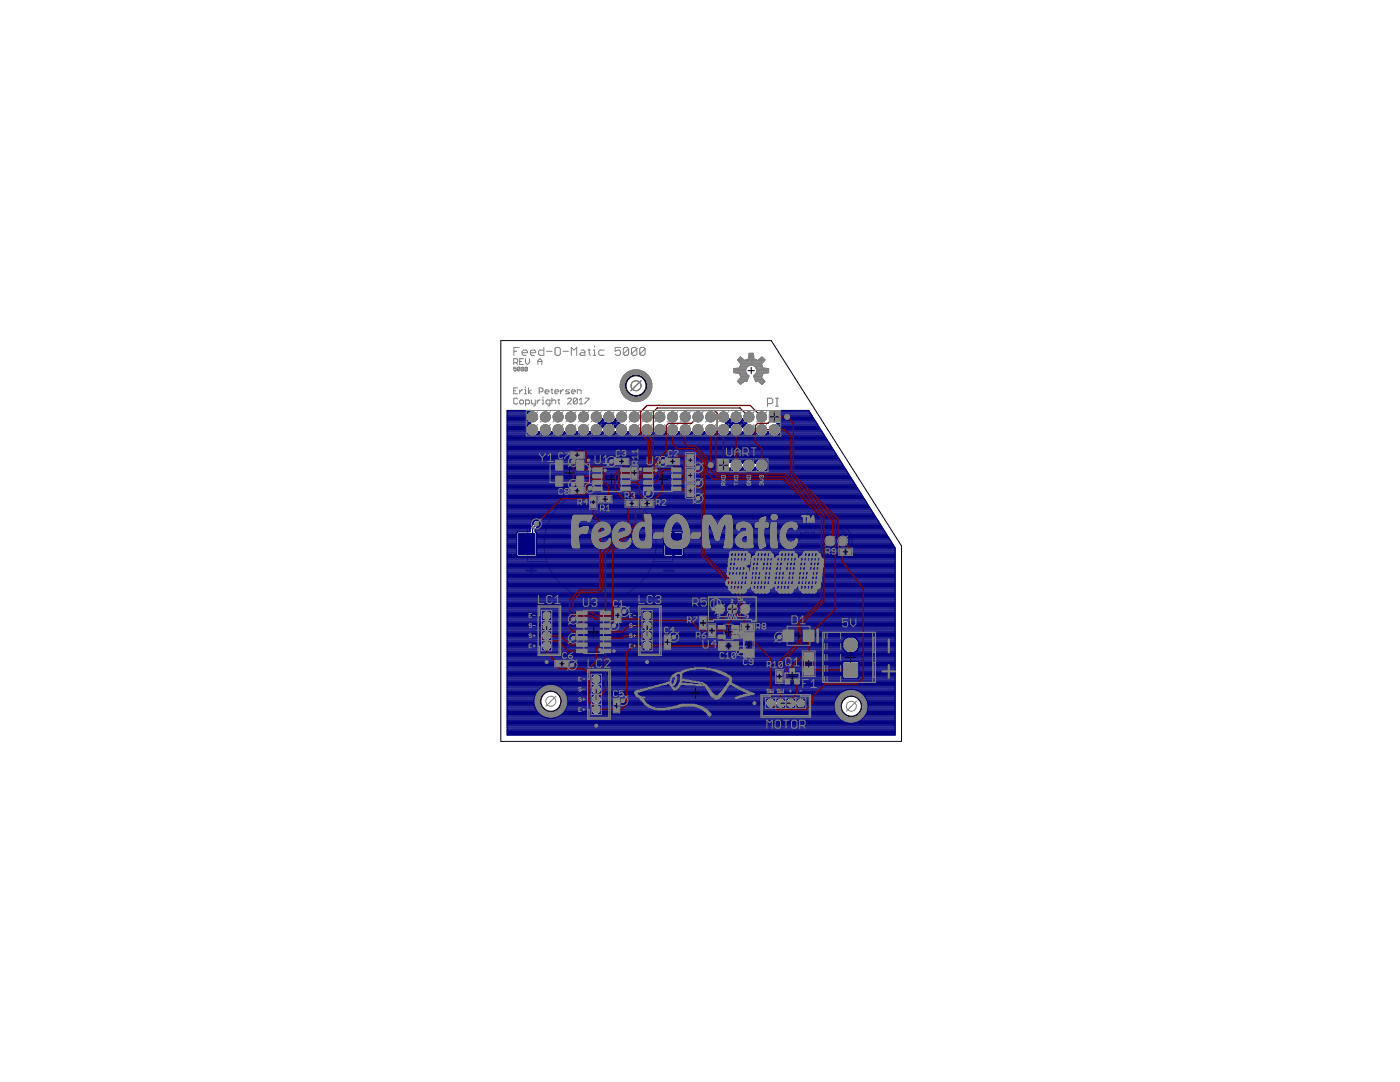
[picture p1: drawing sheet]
<svg xmlns="http://www.w3.org/2000/svg" width="279mm" height="216mm" viewBox="0 0 279 216" stroke-linecap="round" stroke-linejoin="round" font-family="sans-serif">
<path d="M119.1 107.9l1.3 1.4M120.4 107.9l-1.3 1.4M166.2 107.3l1.4 1.3M167.6 107.3l-1.4 1.3" fill="none" stroke="#000" stroke-width=".2"/>
<g fill="none" stroke="#808080" stroke-width=".2">
<path d="M105.3 106.9h-1.5v3.4h1.5M109.2 105.1h-3.9v7h3.9M111.7 100.8a10.6 10.6 0 0 1 3-2.2h10.1a11.2 11.2 0 0 1 6.1 10 11.2 11.2 0 0 1-6.1 10h-10.1a11.2 11.2 0 0 1-3-17.8zM130.3 105.1h3.9v7h-3.9M134.2 106.9h1.5v3.4h-1.5M159.4 107.4h.8M160.2 106.6l-.4-.4v1.2M160.6 106.4l.2-.2h.5v1.2h-.5l-.2-.2zM161.8 106.2h.7v1.2h-.7M162.1 106.8h.4M163.7 106.2v1.2h-.8M164.8 107.9a2.15 2.15 0 0 0 2.1 2.2"/>
<path d="M165.3 107.9a1.66 1.66 0 0 0 1.6 1.7M165.8 107.9l.2 .8 .4 .3 .5 .1M166.9 106.8l.5 .1 .4 .3 .3 .7M166.9 106.3a1.66 1.66 0 0 1 1.7 1.6M166.9 105.8a2.18 2.18 0 0 1 2.2 2.1"/>
<circle cx="166.9" cy="108" r="2.54"/>
</g>
<path d="M105 113.9h2M106 112.8v2.1M132.5 113.9h2" fill="none" stroke="#808080" stroke-width=".42"/>
<path d="M164.4 106v3.9" fill="none" stroke="#808080" stroke-width=".21"/>
<path d="M164.4 106a3.2 3.2 0 0 1 4.7-.4 3.2 3.2 0 0 1 0 4.7 3.2 3.2 0 0 1-4.7-.4" fill="none" stroke="#808080" stroke-width=".25"/>
<g fill="#808080" stroke="#808080" stroke-width=".2">
<circle cx="169.9" cy="140.9" r="2.05"/>
<circle cx="109.9" cy="139.9" r="2.05"/>
<circle cx="126.9" cy="77" r="2.05"/>
<circle cx="126.9" cy="77" r="3.2"/>
<circle cx="109.9" cy="139.9" r="3.2"/>
<circle cx="169.8" cy="140.9" r="3.2"/>
<circle cx="169.8" cy="128.7" r="1.33"/>
<circle cx="109.1" cy="126.9" r=".7"/>
<circle cx="109.1" cy="128.8" r=".7"/>
<circle cx="109.1" cy="124.8" r=".7"/>
<circle cx="109.1" cy="122.9" r=".7"/>
<circle cx="119" cy="139.5" r=".7"/>
<circle cx="119" cy="141.5" r=".7"/>
<circle cx="119" cy="137.5" r=".7"/>
<circle cx="119" cy="135.6" r=".7"/>
<circle cx="129.1" cy="126.9" r=".7"/>
<circle cx="129.1" cy="128.8" r=".7"/>
<circle cx="129.1" cy="124.8" r=".7"/>
<circle cx="129.1" cy="122.9" r=".7"/>
<circle cx="155.8" cy="140.3" r=".7"/>
<circle cx="153.8" cy="140.3" r=".7"/>
<circle cx="157.8" cy="140.3" r=".7"/>
<circle cx="159.8" cy="140.3" r=".7"/>
<circle cx="143.6" cy="121.5" r=".72"/>
<circle cx="146.2" cy="121.5" r=".72"/>
<circle cx="148.7" cy="121.5" r=".72"/>
<circle cx="168.2" cy="108" r=".7"/>
<circle cx="146.9" cy="92.8" r=".99"/>
<circle cx="149.5" cy="92.8" r=".99"/>
<circle cx="152" cy="92.8" r=".99"/>
<circle cx="154.5" cy="85.7" r=".99"/>
<circle cx="152" cy="83.2" r=".99"/>
<circle cx="152" cy="85.7" r=".99"/>
<circle cx="149.5" cy="83.2" r=".99"/>
<circle cx="149.5" cy="85.7" r=".99"/>
<circle cx="146.9" cy="83.2" r=".99"/>
<circle cx="146.9" cy="85.7" r=".99"/>
<circle cx="144.4" cy="83.2" r=".99"/>
<circle cx="144.4" cy="85.7" r=".99"/>
<circle cx="141.8" cy="83.2" r=".99"/>
<circle cx="141.8" cy="85.7" r=".99"/>
<circle cx="139.3" cy="83.2" r=".99"/>
<circle cx="139.3" cy="85.7" r=".99"/>
<circle cx="136.8" cy="83.2" r=".99"/>
<circle cx="136.8" cy="85.7" r=".99"/>
<circle cx="134.2" cy="83.2" r=".99"/>
<circle cx="134.2" cy="85.7" r=".99"/>
<circle cx="131.7" cy="83.2" r=".99"/>
<circle cx="131.7" cy="85.7" r=".99"/>
<circle cx="129.1" cy="83.2" r=".99"/>
<circle cx="129.1" cy="85.7" r=".99"/>
<circle cx="126.6" cy="83.2" r=".99"/>
<circle cx="126.6" cy="85.7" r=".99"/>
<circle cx="124.1" cy="83.2" r=".99"/>
<circle cx="124.1" cy="85.7" r=".99"/>
<circle cx="121.5" cy="83.2" r=".99"/>
<circle cx="121.5" cy="85.7" r=".99"/>
<circle cx="119" cy="83.2" r=".99"/>
<circle cx="119" cy="85.7" r=".99"/>
<circle cx="116.5" cy="83.2" r=".99"/>
<circle cx="116.5" cy="85.7" r=".99"/>
<circle cx="113.9" cy="83.2" r=".99"/>
<circle cx="113.9" cy="85.7" r=".99"/>
<circle cx="111.4" cy="83.2" r=".99"/>
<circle cx="111.4" cy="85.7" r=".99"/>
<circle cx="108.8" cy="83.2" r=".99"/>
<circle cx="108.8" cy="85.7" r=".99"/>
<circle cx="106.3" cy="83.2" r=".99"/>
<circle cx="106.3" cy="85.7" r=".99"/>
<circle cx="107.1" cy="104.5" r=".36"/>
<circle cx="114.4" cy="96.6" r=".36"/>
<circle cx="114.4" cy="92.1" r=".36"/>
<circle cx="117.7" cy="97.4" r=".36"/>
<circle cx="114.4" cy="123.5" r=".36"/>
<circle cx="132.3" cy="92.1" r=".36"/>
<circle cx="139.3" cy="93.3" r=".36"/>
<circle cx="139.3" cy="96.4" r=".36"/>
<circle cx="139.3" cy="99.4" r=".36"/>
<circle cx="129.4" cy="98.4" r=".36"/>
<circle cx="122" cy="92.1" r=".36"/>
<circle cx="114.2" cy="132.7" r=".36"/>
<circle cx="114.4" cy="127.4" r=".36"/>
<circle cx="124.6" cy="122" r=".36"/>
<circle cx="124.3" cy="139.8" r=".36"/>
<circle cx="134.5" cy="127.1" r=".36"/>
<circle cx="147.9" cy="126.3" r=".36"/>
<circle cx="155.6" cy="127.1" r=".36"/>
<circle cx="122.5" cy="124.8" r=".36"/>
<circle cx="147.9" cy="129.9" r=".36"/>
</g>
<g fill="#808080" stroke="#808080" stroke-width=".2">
<path d="M168.4 132.3h2.7v2.7h-2.7z"/>
<path d="M103.4 106.4h3.4v4.3h-3.4z"/>
<path d="M132.7 106.4h3.4v4.3h-3.4z"/>
<path d="M165 107.3h1.3v1.3h-1.3z"/>
<path d="M143.4 91.8h2v2h-2z"/>
<path d="M153.5 82.2h2v2h-2z"/>
</g>
<g fill="#000080" stroke="#000080" stroke-width=".2">
<path d="M103.5 106.5h3.2v4.2h-3.2z"/>
<path d="M132.8 106.5h3.2v4.2h-3.2z"/>
</g>
<g fill="none" stroke="#000080" stroke-width=".25">
<path d="M101.2 87.1h63.4M101.2 83.1h5v.2h-1.2v.2M101.2 91.5h66.2M101.2 94.2h67.9M101.2 99.9h71.5M101.2 99.7h71.4M101.2 99.5h71.3M101.2 99.3h71.1M101.2 99.1h71M101.2 98.8h70.8M101.2 98.6h70.7M101.2 98.4h70.6"/>
<path d="M101.2 98.2h70.4M101.2 98h70.3M101.2 97.7h70.1M101.2 97.5h70M101.2 97.3h69.9M101.2 97.1h69.7M101.2 96.8h69.6M101.2 96.6h69.4M101.2 96.4h69.3M101.2 96.2h69.2M101.2 95.9h69M101.2 95.7h68.9"/>
<path d="M101.2 95.5h68.7M101.2 95.3h68.6M101.2 95.1h68.5M101.2 94.8h68.3M101.2 94.6h68.2M101.2 94.4h68M101.2 94h41.9M101.2 93.7h41.9M101.2 93.5h41.9M101.2 93.3h41.9M101.2 93.1h41.9M101.2 92.8h41.9"/>
<path d="M101.2 92.6h41.9M101.2 92.4h41.9M101.2 92.2h41.9M101.2 91.9h41.9M101.2 91.7h41.9M101.2 91.3h66.1M101.2 91.1h66M101.2 90.8h65.8M101.2 90.6h65.7M101.2 90.4h65.5M101.2 90.2h65.4M101.2 90h65.3"/>
<path d="M101.2 89.7h65.1M101.2 89.5h65M101.2 89.3h64.8M101.2 89.1h64.7M101.2 88.8h64.5M101.2 88.6h64.4M101.2 88.4h64.3M101.2 88.2h64.1M101.2 87.9h64M101.2 87.7h63.8M101.2 87.5h63.7M101.2 87.3h63.6"/>
<path d="M101.2 86.8h4.3M101.2 86.6h4.1M101.2 86.4h3.9M101.2 86.2h3.9M101.2 86h3.8M101.2 85.7h3.8M101.2 85.5h3.8M101.2 85.3h3.9M101.2 85.1h3.9M101.2 84.8h4.1M101.2 84.6h4.3M101.2 84.4h4.6"/>
<path d="M101.2 84.2h4.2M101.2 83.9h4M101.2 83.7h3.9M101.2 83.5h3.8M101.2 83.3h5M101.2 82.8h3.8M101.2 82.6h3.9M101.2 82.4h4M101.2 82.2h4.2M101.2 82h4.6M105 83.5l.3 .6 .6 .4a1.34 1.34 0 0 0-1 1.3 1.34 1.34 0 0 0 1.1 1.3M105.4 82.2l.5-.3h-4.7v64.8h77.4v-37.4l-17.2-27.4h-5.7l.2 .2v2.2l-.3 .2h-.6a1.32 1.32 0 0 1 .3 2.3"/>
<path d="M105.4 82.2l-.4 .9M107 86.8l.4-.3 .2-.4 .5 .7M107 86.8l-.4 .3M107 86.8h1.1M107.3 86.6h.6M107.4 86.4h.3M107.5 86.2h.1M108.1 86.8l.5 .3M109.6 86.8l-.5 .3M109.6 86.8l.4-.3 .1-.4 .5 .7M109.6 86.8h1M109.8 86.6h.6"/>
<path d="M110 86.4h.2M110.1 86.2h.1M110.6 86.8l.5 .3M112.1 86.8l-.5 .3M112.1 86.8h1.1M112.4 86.6h.5M112.5 86.4h.3M112.6 86.2h.1M112.8 86.4l-.2-.3-.1 .4-.4 .3M112.8 86.4l.4 .5M113.2 86.9l.6 .1v-1.1h.2v1.1l.6-.1M113.8 86.8h.2"/>
<path d="M113.8 86.6h.2M113.8 86.4h.2M113.8 86.2h.2M113.8 86h.2M114.6 86.8h1.1M114.9 86.6h.6M114.9 86.6l-.3 .3M115 86.4l-.1 .2M115 86.4l.2-.3 .5 .7M115.1 86.4h.2M115.1 86.2h.1M115.7 86.8l.5 .3"/>
<path d="M117.2 86.8l-.5 .3M117.2 86.8h1.1M117.4 86.6h.6M117.6 86.4h.3M117.7 86.2h.1M117.9 86.4l-.2-.3-.5 .7M117.9 86.4l.4 .5M118.3 86.9l.6 .1v-1.1h.2v1.1l.6-.1M118.9 86.8h.2M118.9 86.6h.2M118.9 86.4h.2M118.9 86.2h.2"/>
<path d="M118.9 86h.2M119.5 84.4h1.5M119.7 86.8h1.1M119.7 84.6h1.1M119.9 84.2h.7M120 86.6h.5M120 84.8h.5M120 86.6l-.3 .3M120.1 83.9l-.7 .6 .4 .2 .4 .6 .6-.7M120.1 83.9l.2-.3 .1 .3M120.1 83.9h.3M120.1 86.4l-.1 .2"/>
<path d="M120.1 86.4l.1-.3 .6 .7M120.1 86.4h.3M120.1 85.1h.3M120.2 83.7h.1M120.2 86.2h.1M120.2 85.3h.1M120.4 83.9l.7 .6-.3 .1M120.8 86.8l.5 .3M122 84.4h1.5M122.3 86.8l.5-.7 .5 .7M122.3 86.8l-.5 .3M122.3 86.8h1"/>
<path d="M122.3 84.6h1M122.4 84.2h.8M122.5 86.6h.6M122.5 84.8h.6M122.6 83.9l-.7 .6 .4 .1M122.6 83.9l.2-.3 .4 .6 .5 .3-.4 .1-.5 .7-.5-.7M122.6 83.9h.4M122.7 86.4h.2M122.7 85.1h.2M122.7 83.7h.2M122.8 86.2h.1M122.8 85.3h.1"/>
<path d="M123.3 86.8l.5 .3M124.1 83.2l-1.3 1.3h-2.5l-1.3 1.2M124.8 86.8l.5-.7 .6 .7M124.8 86.8l-.5 .3M124.8 86.8h1.1M125 86.6h.6M125.2 86.4h.3M125.3 86.2h.1M125.9 86.8l.4 .3M127.4 86.8l-.5 .3M127.4 86.8l.5-.7 .1 .4 .4 .3M127.4 86.8h1"/>
<path d="M127.6 86.6h.6M127.8 86.4h.2M127.8 86.2h.1M128.4 86.8l.5 .3M129.9 86.8l-.5 .3M129.9 86.8h1.1M130.1 86.6h.6M130.3 86.4h.2M130.4 86.2h.1M131.6 86.8h.2M131.6 86.6h.2M131.6 86.4h.2"/>
<path d="M131.6 86.2h.2M131.6 86h.2M132.4 86.8h1.1M132.7 86.6h.5M132.8 86.4l-.4 .5-.6 .1v-1.1h-.2v1.1a1.32 1.32 0 0 1-1.2-.9l-.5 .7M132.8 86.4l.1-.3 .2 .4 .4 .3M132.8 86.4h.3M132.9 86.2h.1M133.5 86.8l.5 .3M135 86.8l-.5 .3M135 86.8l.5-.7 .1 .4 .4 .3M135 86.8h1"/>
<path d="M135.2 86.6h.6M135.4 86.4h.2M135.5 86.2h.1M136 86.8l.5 .3M137.5 86.8l-.5 .3M137.5 86.8h1.1M137.7 86.6h.6M137.9 86.4h.3M138 86.2h.1M138.2 86.4l-.2-.3-.1 .4-.4 .3M138.2 86.4l.1 .2M138.3 86.6l.3 .3"/>
<path d="M138.6 86.9l.6 .1v-1.1h.2v1.1l.6-.1M139.2 86.8h.2M139.2 86.6h.2M139.2 86.4h.2M139.2 86.2h.2M139.2 86h.2M140 86.8h1.1M140.3 86.6h.6M140.4 86.4h.3M140.5 86.2h.1M141.1 86.8l-.4-.3-.1-.4-.6 .8M141.1 86.8l.5 .3"/>
<path d="M142.6 86.8l-.5 .3M142.6 86.8l.4-.3 .1-.4 .2 .4 .3 .3 .5 .3M142.6 86.8h1M142.8 86.6h.6M143 86.4h.2M143.1 91.7v2.2M143.1 93.9l.2 .2M143.1 86.2h.1M143.3 91.5l-.2 .2M144.4 83.2l1.2 1.3h2.6l1.3 1.2M144.8 84.5l.6-.4 .2-.5 .2 .3 .7 .6-.7 .5-.2 .3-.1-.3zM144.9 84.4h1.5"/>
<path d="M145.1 86.8l-.5 .3M145.1 86.8l.4-.3 .1-.4 .2 .4 .8 .6M145.1 86.8h1.1M145.1 84.6h1.1M145.2 84.2h.8M145.4 86.6h.5M145.4 84.8h.5M145.5 83.9h.3M145.5 91.5l.2 .2M145.5 86.4h.3M145.5 85.1h.3M145.6 83.7h.1"/>
<path d="M145.6 86.2h.1M145.6 85.3h.1M145.7 93.9l-.2 .2M145.7 93.9v-.6l.5 .7 .4 .1M145.7 94h.5M145.7 93.7h.2M145.7 93.5h.1M145.7 92.2h.1M145.7 91.9h.2M145.7 91.7h.5M146.6 91.5l-.4 .2-.5 .6v-.6M147.2 91.5l.5 .2 .5 .8a1.26 1.26 0 0 1 1.1-1v1.2h.3v-1.2a1.32 1.32 0 0 1 1.1 1l.5-.8 .5-.2"/>
<path d="M147.4 84.4h1.5M147.7 86.8l-.5 .3M147.7 94l.5-.8a1.26 1.26 0 0 0 1.1 .9v-1.1h.3v1.1l.6-.1M147.7 94l-.5 .1M147.7 94h1M147.7 86.8h1M147.7 91.7h1M147.7 84.6h1M147.8 84.2h.8M147.9 93.7h.6M147.9 91.9h.6M147.9 86.6h.6"/>
<path d="M147.9 84.8h.6M148 83.9h.4M148 83.9l-.7 .6 .4 .1M148 83.9l.2-.3 .1 .3 .8 .6-.5 .2-.4 .6-.5-.7M148.1 93.5h.2M148.1 92.2h.2M148.1 86.4h.2M148.1 85.1h.2M148.1 83.7h.2M148.2 93.3h.1M148.2 92.4h.1M148.2 86.2h.1"/>
<path d="M148.2 85.3h.1M148.3 86.4l.5 .5 .5 .1v-1.1h.3v1.1l.6-.1M148.3 86.4l-.1-.3-.2 .4-.3 .3M149.3 94h.3M149.3 93.7h.3M149.3 93.5h.3M149.3 93.3h.3M149.3 93.1h.3M149.3 92.6h.3M149.3 92.4h.3M149.3 92.2h.3M149.3 91.9h.3"/>
<path d="M149.3 91.7h.3M149.3 86.8h.3M149.3 86.6h.3M149.3 86.4h.3M149.3 86.2h.3M149.3 86h.3M150.2 94l.5-.8 .5 .8M150.2 94h1M150.2 86.8h1M150.2 91.7h1M150.4 93.7h.6M150.4 91.9h.6"/>
<path d="M150.4 86.6h.6M150.6 86.4l-.4 .5M150.6 86.4l.1-.3 .5 .7M150.6 93.5h.2M150.6 92.2h.2M150.6 86.4h.2M150.7 93.3h.1M150.7 92.4h.1M150.7 86.2h.1M151.2 86.8l.5 .3M151.2 94l.5 .1M152.3 91.5l.4 .2 .4 .4 .2 .5"/>
<path d="M152.7 86.8l-.4 .3M152.7 86.8l.4-.3 .2-.4 .5 .7M152.7 94l-.4 .1M152.7 94h16.3M152.7 86.8h1.1M152.8 91.7h14.8M153 93.7h15.8M153 91.9h14.7M153 86.6h.6M153.1 93.5h15.6M153.1 92.2h14.8M153.1 86.4h.3"/>
<path d="M153.2 93.3h15.4M153.2 92.4h14.8M153.2 86.2h.1M153.3 92.6l-.2 1-.4 .4M153.3 93.1h15.1M153.3 92.8h15M153.3 92.6h14.8M153.8 86.8l.5 .3M155.3 86.8l-.5 .3M155.3 86.8h9.2M155.3 84.6h7.8M155.5 86.6h8.8"/>
<path d="M155.5 84.8h7.7M155.7 86.4h8.5M155.7 85.1h7.7M155.7 82h5.7M155.7 84.4h7.2M155.8 86.2h8.3M155.8 85.3h7.7M155.9 83.1h6.2M155.9 86h8M155.9 85.7h7.9M155.9 85.5h7.7M155.9 84.2h6.9"/>
<path d="M155.9 83.9h6.8M155.9 83.7h6.6M155.9 83.5h6.5M155.9 83.3h6.3M155.9 82.8h6.1M155.9 82.6h5.9M155.9 82.4h5.8M155.9 82.2h5.6M101.2 111.1h77.4M101.2 120h77.4M101.2 119.7h77.4M101.2 119.5h77.4"/>
<path d="M101.2 119.3h77.4M101.2 119.1h77.4M101.2 118.8h77.4M101.2 118.6h77.4M101.2 118.4h77.4M101.2 118.2h77.4M101.2 117.9h77.4M101.2 117.7h77.4M101.2 117.5h77.4M101.2 117.3h77.4M101.2 117.1h77.4M101.2 116.8h77.4"/>
<path d="M101.2 116.6h77.4M101.2 116.4h77.4M101.2 116.2h77.4M101.2 116h77.4M101.2 115.7h77.4M101.2 115.5h77.4M101.2 115.3h77.4M101.2 115.1h77.4M101.2 114.8h77.4M101.2 114.6h77.4M101.2 114.4h77.4M101.2 114.2h77.4"/>
<path d="M101.2 113.9h77.4M101.2 113.7h77.4M101.2 113.5h77.4M101.2 113.3h77.4M101.2 113.1h77.4M101.2 112.8h77.4M101.2 112.6h77.4M101.2 112.4h77.4M101.2 112.2h77.4M101.2 112h77.4M101.2 111.7h77.4M101.2 111.5h77.4"/>
<path d="M101.2 111.3h77.4M101.2 110.8h1.9M101.2 110.6h1.9M101.2 110.4h1.9M101.2 110.2h1.9M101.2 109.9h1.9M101.2 109.7h1.9M101.2 109.5h1.9M101.2 109.3h1.9M101.2 109.1h1.9M101.2 108.8h1.9M101.2 108.6h1.9"/>
<path d="M101.2 108.4h1.9M101.2 108.2h1.9M101.2 107.9h1.9M101.2 107.7h1.9M101.2 107.5h1.9M101.2 107.3h1.9M101.2 107.1h1.9M101.2 106.8h1.9M101.2 106.6h1.9M101.2 106.4h1.9M101.2 106.2h2.1M101.2 105.9h4.6"/>
<path d="M101.2 105.7h4.6M101.2 105.5h4.6M101.2 105.3h4.6M101.2 105.1h4.8M101.2 104.8h5M101.2 104.6h5.1M101.2 104.4h5.2M101.2 104.2h5.3M101.2 103.9h5.5M101.2 103.7h73.9M101.2 103.5h73.8M101.2 103.3h73.6"/>
<path d="M101.2 103.1h73.5M101.2 102.8h73.4M101.2 102.6h73.2M101.2 102.4h73.1M101.2 102.2h72.9M101.2 102h72.8M101.2 101.7h72.7M101.2 101.5h72.5M101.2 101.3h72.4M101.2 101.1h72.2M101.2 100.8h72.1M101.2 100.6h72"/>
<path d="M101.2 100.4h71.8M101.2 100.2h71.7M103.1 110.8l.3 .3M105.8 105.4v.7h-2.4l-.3 .2v4.5M105.8 105.4h.1M106.4 104.4v.2l-.6 .8M106.7 103.9a.7 .7 0 0 1 1 .5M106.7 103.9l-.3 .5M106.8 105.7v.4l.3 .2v4.5M106.8 105.9h69.7M106.8 105.7h69.6M106.9 106.2h25.7"/>
<path d="M107 105.5h69.2M107.1 104.5l-.8 1v1.9l-1.2 1.2M107.1 110.8l-.2 .3M107.1 110.8h25.3M107.1 110.6h25.3M107.1 110.4h25.3M107.1 110.2h25.3M107.1 109.9h25.3M107.1 109.7h25.3M107.1 109.5h25.3M107.1 109.3h25.3M107.1 109.1h25.3"/>
<path d="M107.1 108.8h25.3M107.1 108.6h27.2M107.1 108.4h25.3M107.1 108.2h25.3M107.1 107.9h25.3M107.1 107.7h25.3M107.1 107.5h25.3M107.1 107.3h25.3M107.1 107.1h25.3M107.1 106.8h25.3M107.1 106.6h25.3M107.1 106.4h25.3"/>
<path d="M107.1 105.3h69M107.2 105.2l-.4 .5M107.2 105.2h.1M107.5 103.9h67.8M107.5 105.1h68.5M107.7 104.2h67.7M107.7 104.8h68.1M107.7 104.6l-.1 .3-.4 .3M107.7 104.4v.2M107.7 104.6h68M107.7 104.4h67.8M132.4 110.8v-2.1h4v2.1"/>
<path d="M132.4 110.8l.3 .3M132.6 106.2l1.7-.1v5M132.6 106.2l-.2 .2v2.1h4v-2.1l-.2-.2M134.3 110.8h.2M134.3 110.6h.2M134.3 110.4h.2M134.3 110.2h.2M134.3 109.9h.2M134.3 109.7h.2M134.3 109.5h.2M134.3 109.3h.2M134.3 109.1h.2"/>
<path d="M134.3 108.8h.2M134.3 108.4h.2M134.3 108.2h.2M134.3 107.9h.2M134.3 107.7h.2M134.3 107.5h.2M134.3 107.3h.2M134.3 107.1h.2M134.3 106.8h.2M134.3 106.6h.2M134.3 106.4h.2M134.3 106.2h.2"/>
<path d="M134.5 108.6h30.1M136.2 106.2h40.5M136.2 106.2l-1.7-.1v5M136.3 110.8h42.3M136.4 110.8l-.4 .3M136.4 106.4h40.4M136.4 110.6h42.2M136.4 110.4h42.2M136.4 110.2h42.2M136.4 109.9h42.2M136.4 109.7h42.2M136.4 109.5h42.2"/>
<path d="M136.4 109.3h42.2M136.4 109.1h42.1M136.4 108.8h28.3M136.4 108.4h28.2M136.4 108.2h28.2M136.4 107.9h28.2M136.4 107.7h28.2M136.4 107.5h28.2M136.4 107.3h28.2M136.4 107.1h28.3M136.4 106.8h40.7M136.4 106.6h40.5"/>
<path d="M164.8 106.9h1.6l.3 .3v1.5l-.3 .3h-1.6l-.2-.3v-1.5zM166.6 108.8h1.1M166.6 107.1h1.1M166.7 108.6h.7M166.7 108.4h.6M166.7 108.2h.5M166.7 107.9h.5M166.7 107.7h.5M166.7 107.5h.6M166.7 107.3h.7M167.2 107.7a1.04 1.04 0 0 1 1-.8 1.04 1.04 0 0 1 1 .8M167.2 107.7v.5"/>
<path d="M167.2 108.2l.4 .6M168.7 108.8h9.6M168.7 107.1h8.5M169 108.6h9.2M169 107.3h8.4M169.1 108.4h9M169.1 107.5h8.4M169.2 108.2h8.7M169.2 107.7h8.4M169.2 107.7v.5M169.2 108.2a1.04 1.04 0 0 1-1.6 .6M169.2 107.9h8.6"/>
<path d="M101.2 137.7h6.3M101.2 121.5h43.9M101.2 139.3h5.5M101.2 135.5h77.4M101.2 128.8h6.9M101.2 139.9h5.4M101.2 139.7h5.4M101.2 139.5h5.4M101.2 138.8h5.6M101.2 138.6h5.7M101.2 138.4h5.8M101.2 138.2h5.9"/>
<path d="M101.2 137.9h6.1M101.2 137.5h6.5M101.2 137.3h6.8M101.2 137.1h7.2M101.2 136.6h17.4M101.2 136.4h17.2M101.2 136.2h17M101.2 135.9h16.8M101.2 135.7h16.8M101.2 135.3h16.8M101.2 135h16.9M101.2 134.8h17.1"/>
<path d="M101.2 134.6h17.4M101.2 134.4h66.9M101.2 134.2h66.9M101.2 133.9h66.9M101.2 133.7h66.9M101.2 133.5h66.9M101.2 133.3h66.9M101.2 133.1h66.9M101.2 132.8h66.9M101.2 132.6h66.9M101.2 132.4h66.9M101.2 132.2h67"/>
<path d="M101.2 131.9h77.4M101.2 131.7h77.4M101.2 131.5h77.4M101.2 131.3h77.4M101.2 131h77.4M101.2 130.8h77.4M101.2 130.6h77.4M101.2 130.4h77.4M101.2 130.2h67.8M101.2 129.9h67.5M101.2 129.7h7.3M101.2 129.5h7.1"/>
<path d="M101.2 129.3h7M101.2 129.1h6.9M101.2 128.6h6.9M101.2 128.4h7M101.2 128.2h7.1M101.2 127.9h7.4M101.2 127.7h7.3M101.2 127.5h7.1M101.2 127.3h7M101.2 127h6.9M101.2 126.8h6.9M101.2 126.6h6.9"/>
<path d="M101.2 126.4h7M101.2 126.2h7.1M101.2 125.9h7.4M101.2 125.7h7.3M101.2 125.5h7.1M101.2 125.3h7M101.2 125.1h6.9M101.2 124.8h6.9M101.2 124.6h6.9M101.2 124.4h7M101.2 124.2h7.1M101.2 124h7.4"/>
<path d="M101.2 123.7h7.4M101.2 123.5h7.1M101.2 123.3h7M101.2 123.1h6.9M101.2 122.8h7.9M101.2 122.6h6.9M101.2 122.4h7M101.2 122.2h7.1M101.2 121.9h7.4M101.2 121.7h41.4M101.2 121.3h41.4M101.2 121.1h41.5"/>
<path d="M101.2 120.8h41.6M101.2 120.6h41.9M101.2 120.4h77.4M101.2 120.2h77.4M106.6 139.9v.1M106.6 139.5v.4M106.6 139.5h.1M106.7 139.1h.1M106.7 139.1l-.1 .4M106.7 139h-5.5M106.7 139v.1M106.9 138.7h.1"/>
<path d="M106.9 138.7l-.2 .3M106.9 138.6h.1M106.9 138.6v.1M107.1 138.2l-.2 .4M107.1 138.2h.1M107.4 137.9h.1M107.4 137.9l-.3 .3M107.4 137.8v.1M107.4 137.8h.1M107.7 137.5h.1M107.7 137.5l-.3 .3M107.8 137.5h.1"/>
<path d="M107.8 137.5h-.1M108.1 124.7v.4M108.1 125.1l.1 .3 .6 .4a1.01 1.01 0 0 0-.7 1.2M108.1 127l.1 .4 .6 .4a1.01 1.01 0 0 0-.7 1.3M108.1 129.1a1.04 1.04 0 0 0 1 .8 1.04 1.04 0 0 0 1-.8M108.1 137.2l-.3 .3M108.1 137.2h.1M108.3 122.2l-.1 .2M108.3 123.5l.6 .3-.7 .5-.1 .4M108.5 137h.1M108.5 137l-.4 .2M108.6 137h.1"/>
<path d="M108.6 137h-.1M108.6 121.9l.5-.1v1.1h-1l.2 .6M108.6 121.9l-.3 .3M108.9 136.8l-.3 .2M109 136.8h.1M109 136.8h-7.8M109.1 122.6h.1M109.1 122.4h.1M109.1 122.2h.1M109.1 121.9h.1M109.1 122.8h20M109.5 136.7l-.5 .1"/>
<path d="M109.5 136.7h.8M109.5 136.7h.1M109.6 127.9h19.1M109.6 125.9h19.1M109.6 124h19.1M109.6 121.9h19.1M109.6 121.9l.3 .3 .2 .6h-2l.1-.4M109.6 121.9l-.5-.1v1.1h1l-.2 .6M109.6 123.7h19M109.6 129.7h19M109.6 127.7h19M109.6 125.7h19"/>
<path d="M109.8 128.2h18.6M109.8 126.2h18.6M109.8 124.2h18.6M109.8 122.2h18.6M109.9 123.5l-.6 .3a1.04 1.04 0 0 1 .8 1.3M109.9 129.5h18.5M109.9 127.5h18.5M109.9 125.5h18.5M109.9 123.5h18.5M110 129.3h18.2M110 128.4h18.2M110 127.3h18.2"/>
<path d="M110 126.4h18.2M110 125.3h18.2M110 124.4h18.2M110 123.3h18.2M110 122.4h18.2M110.1 122.6h18.1M110.1 128.6h18M110.1 126.6h18M110.1 124.6h18M110.1 123.1h18M110.1 128.8h18M110.1 125.1l-.4 .6-.4 .1a1.05 1.05 0 0 1 .8 1.2"/>
<path d="M110.1 127l-.2 .4-.6 .4a1.05 1.05 0 0 1 .8 1.3M110.1 129.1h18M110.1 127h18M110.1 126.8h18M110.1 125.1h18M110.1 124.8h18M110.3 136.7l.5 .1M110.3 136.7h.1M110.8 136.8h7.5M110.8 136.8h.1M110.9 136.8l.3 .2M111.2 137h.1"/>
<path d="M111.3 137l.4 .2M111.3 137h.1M111.4 137.1h6.7M111.7 137.2h.1M111.7 137.2l.4 .3M111.8 137.3h6.2M112.1 137.5h.1M112.1 137.5h5.9M112.1 137.5l.3 .3M112.3 137.7h5.7M112.4 137.8v.1M112.4 137.8h.1"/>
<path d="M112.4 137.9h.1M112.4 137.9l.2 .3M112.5 137.9h5.5M112.6 138.2h.1M112.6 138.2h5.6M112.7 138.2l.2 .4M112.7 138.2v.1M112.8 138.4h5.6M112.9 138.6v.1M112.9 138.6h.1M112.9 138.6h5.7M112.9 138.7l.2 .4"/>
<path d="M112.9 138.7h.1M113 138.8h5.3M113.1 139.1h.1M113.1 139h5M113.1 139.1l.1 .4M113.1 139.3h4.9M113.2 139.6v.3M113.2 139.5v.1M113.2 139.5h4.8M113.2 139.6h.1M113.2 139.7h4.8M113.2 139.9v.1"/>
<path d="M113.2 139.9h4.8M118 135.3v.2M118.1 135.1l.4-.5 .4-.1v1.1h-.9a.95 .95 0 0 0 .8 .9 1.05 1.05 0 0 0-.8 .9 1.05 1.05 0 0 0 .4 1M118.1 135.1l-.1 .2M118.4 138.4l.3 .1a1.04 1.04 0 0 0-.7 .9 1.04 1.04 0 0 0 .4 1M118.9 135.3h.1M118.9 135h.1M118.9 134.8h.1M118.9 134.6h.1M119.4 138.6h48.1M119.4 136.6h59.2M119.4 134.6h48.7"/>
<path d="M119.5 136.4h59.1M119.6 138.4l-.4 .1a1.03 1.03 0 0 1 .8 .9 1.03 1.03 0 0 1-.4 1M119.6 138.4h48.1M119.7 136.8h58.9M119.7 138.8h47.6M119.7 134.8h48.4M119.8 138.2h48.2M119.8 136.2h58.8M119.9 135.1l-.4-.5-.5-.1v1.1h1a1 1 0 0 1-.8 .9 1.04 1.04 0 0 1 .8 .8 1.04 1.04 0 0 1-.4 1.1M119.9 135.1l.1 .2M119.9 139h47.2M119.9 137.1h58.7"/>
<path d="M119.9 135h48.2M119.9 139.9h33M119.9 137.9h48.5M119.9 135.9h58.7M120 139.3h47M120 135.3v.2M120 137.3h58.6M120 135.3h48.3M120 135.7h58.6M120 139.7h33M120 139.5h33.2M120 137.5h58.6"/>
<path d="M128.1 129.1a1.04 1.04 0 0 0 1 .8 1.04 1.04 0 0 0 1.1-.8M128.1 124.7v.4M128.1 125.1l.5 .6 .3 .1a1.05 1.05 0 0 0-.8 1.2M128.1 127l.2 .4 .6 .4a1.05 1.05 0 0 0-.8 1.3M128.2 122.4l-.1 .4h2.1l-.2-.4M128.4 123.5l.5 .3-.6 .5-.2 .4M128.4 122.2l-.2 .2M128.7 121.9l-.3 .3M129.1 121.8h.1M129.1 121.8l-.4 .1M129.1 121.8v1.1h-1l.3 .6M129.1 122.6h.1"/>
<path d="M129.1 122.4h.1M129.1 122.2h.1M129.1 121.9h.1M129.2 121.8h.1M129.2 121.8v1.1h1l-.3 .6M129.2 122.8h49.4M129.2 121.8l.4 .1M129.6 121.9l.3 .3M129.6 127.9h38.7M129.6 125.9h49M129.6 124h49M129.6 121.9h13.1"/>
<path d="M129.7 123.7h48.9M129.7 129.7h38.8M129.7 127.7h38.7M129.7 125.7h48.9M129.9 128.2h38.3M129.9 126.2h48.7M129.9 124.2h48.7M129.9 122.2h12.9M129.9 129.5h38.4M129.9 127.5h38.7M129.9 125.5h48.7M129.9 123.5h48.7"/>
<path d="M129.9 123.5l-.5 .3 .6 .5 .2 .4M129.9 122.2l.1 .2M130 128.4h38.1M130 126.4h48.6M130 124.4h48.6M130 122.4h13M130.1 129.3h38.1M130.1 127.3h38.8M130.1 125.3h48.5M130.1 123.3h48.5M130.1 123.1h48.5M130.1 122.6h48.5"/>
<path d="M130.2 128.8h48.4M130.2 124.7v.4M130.2 125.1l-.2 .3-.6 .4a1.01 1.01 0 0 1 .8 1.2M130.2 127l-.2 .4-.6 .4a1.01 1.01 0 0 1 .8 1.3M130.2 129.1h37.9M130.2 128.6h39.4M130.2 127h39.3M130.2 126.8h48.4M130.2 126.6h48.4M130.2 125.1h48.4M130.2 124.8h48.4M130.2 124.6h48.4"/>
<path d="M142.6 121.3l.5-.7 .5-.1v2.1l-.5-.2-.5-.5M142.6 121.3v.2M142.6 121.9v-.3h2.1l-.1 .3M143.6 122.4h.1M143.6 122.2h.1M143.6 121.9h.1M143.6 121.7h.1M143.6 121.3h.1M143.6 121.1h.1M143.6 120.8h.1M143.6 120.6h.1M144.1 120.6h1.5"/>
<path d="M144.2 122.4h1.3M144.4 120.8l-.7-.3v2.1a1.02 1.02 0 0 0 .9-.7M144.4 120.8l.2 .5M144.4 120.8h1M144.4 122.2h.9M144.5 121.1h.7M144.6 121.9h.6M144.6 121.3l.1 .2M144.6 121.7h.5M144.6 121.3h.5M145.1 121.7a1.06 1.06 0 0 1 1.1-1.2 1.06 1.06 0 0 1 1 1.2M145.1 121.7a1.05 1.05 0 0 0 1.1 .9 1.05 1.05 0 0 0 1-.9"/>
<path d="M146.7 120.6h1.5M146.8 122.4h1.3M146.9 120.8h1M147 122.2h.8M147.1 121.1h.7M147.1 121.9h.6M147.2 121.3h.5M147.2 121.5h.5M147.2 121.7h.5M147.7 121.7a1.06 1.06 0 0 1 1-1.2 1.06 1.06 0 0 1 1 1.2M147.7 121.7l.4 .7M149.2 120.6h29.4"/>
<path d="M149.3 122.4h29.3M149.5 120.8h29.1M149.5 122.2h29.1M149.6 121.1h29M149.6 121.9h29M149.7 121.3h28.9M149.7 121.5h28.9M149.7 121.7a1.06 1.06 0 0 1-1.6 .7M149.7 121.7h28.9M153.6 139.3a1.03 1.03 0 0 0-.5 1.7 1.03 1.03 0 0 0 1.7-.4 1.04 1.04 0 0 0 1 .7 1.04 1.04 0 0 0 1-.7 1.02 1.02 0 0 0 1 .8 1.02 1.02 0 0 0 1-.9v.1M154 139.3l.7 .4 .1 .4 .4-.7 .4-.1M154.4 139.5h.8"/>
<path d="M154.6 139.7h.4M154.7 139.9h.2M156 139.3l.4 .1 .4 .7 .2-.4 .6-.4M156.4 139.5h.8M156.7 139.7h.3M156.8 139.9h.1M158 139.3l.4 .1 .4 .7 .2-.4M158.4 139.5h.8M158.6 139.7h.4M158.7 139.9h.2M159.7 139.3l-.7 .4M159.8 139.3v1h1a1 1 0 0 0-.9-1"/>
<path d="M159.8 139.9h.1M159.8 139.7h.1M159.8 139.5h.1M159.9 139.3v2l.4-.1 .4-.4M160.6 139.7h6.2M160.8 139.9h5.9M166.7 140h.1M166.7 140l-.1 .4M166.7 139.9v.1M166.7 139.9h.1M166.8 139.6h.1M166.8 139.6l-.1 .3"/>
<path d="M166.9 139.5h-6.5M166.9 139.5l-.1 .1M167.1 139.1h.1M167.1 139.1l-.2 .4M167.3 138.7v.1M167.3 138.8l-.2 .3M167.4 138.7h-.1M167.4 138.7h.1M167.7 138.4l-.3 .3M167.7 138.4h.1M168 138.1l.1 .1M168 138.1l-.3 .3"/>
<path d="M168.1 138.1h-.1M168.1 138.1h.1M168.1 128.8l.2 .6 .4 .5M168.1 128.4v.1h3.3v-.1M168.3 132h2.9l.2 .2v2.9l-.2 .2h-2.9l-.2-.2v-2.9zM168.4 137.9h.1M168.4 137.9l-.3 .2M168.5 137.9h.1M168.5 137.9h-.1M168.7 129.9l.3 .3M168.9 137.7v.1M168.9 137.7l-.3 .2"/>
<path d="M168.9 137.7h.1M169.4 137.6h.1M169.4 137.6l-49.4 .1M169.6 127v3.3l-.6-.1M169.6 127a1.7 1.7 0 0 0-1.5 1.4M169.6 130.2h.3M169.6 129.9h.3M169.6 129.7h.3M169.6 129.5h.3M169.6 129.3h.3M169.6 129.1h.3M169.6 128.4h.3"/>
<path d="M169.6 128.2h.3M169.6 127.9h.3M169.6 127.7h.3M169.6 127.5h.3M169.6 127.3h.3M169.6 127h.3M169.8 137.6h.5M169.8 137.6h.1M169.8 137.6h-.4M169.9 127v3.3l.6-.1M169.9 127a1.7 1.7 0 0 1 1.5 1.4M169.9 128.6h8.7"/>
<path d="M170.1 127h8.5M170.3 137.6l.5 .1M170.3 137.6h.1M170.5 130.2h8.1M170.6 127.3h8M170.8 137.7h7.8M170.8 137.7h.1M170.8 137.7l.1 .1M170.8 137.7l.4 .2M170.8 129.9h7.8M170.9 129.9l-.4 .3M170.9 127.5h7.7"/>
<path d="M171 129.7h7.6M171.1 127.7h7.5M171.2 137.9h.1M171.2 129.5h7.4M171.2 135.3h7.4M171.2 127.9h7.4M171.3 137.9l.7 .5M171.3 137.9h.1M171.3 129.3h7.3M171.3 137.9h7.3M171.3 132.2h7.3M171.3 128.2h7.3"/>
<path d="M171.4 129.1h7.2M171.4 128.4h7.2M171.4 128.8l-.2 .6-.3 .5M171.4 135h7.2M171.4 134.8h7.2M171.4 134.6h7.2M171.4 134.4h7.2M171.4 134.2h7.2M171.4 133.9h7.2M171.4 133.7h7.2M171.4 133.5h7.2M171.4 133.3h7.2"/>
<path d="M171.4 133.1h7.2M171.4 132.8h7.2M171.4 132.6h7.2M171.4 132.4h7.2M171.7 138.2h6.9M172 138.4h.1M172 138.4l.3 .3M172 138.4h6.6M172.2 138.6h6.4M172.3 138.7h.1M172.4 138.7v.1M172.4 138.8l.3 .3"/>
<path d="M172.4 138.8h6.2M172.6 139h6M172.7 139.1l.1 .4M172.7 139.1h.1M172.7 139.3h5.9M172.8 139.5l.1 .1M172.8 139.5h5.8M172.9 139.6l.1 .4M172.9 139.6h.1M172.9 139.7h5.7M173 140h.1M173 140l.1 .4"/>
<path d="M173 139.9h5.6M101.2 144.2h68.2M101.2 143.3h8.4M101.2 146.6h77.4M101.2 146.4h77.4M101.2 146.2h77.4M101.2 145.9h77.4M101.2 145.7h77.4M101.2 145.5h77.4M101.2 145.3h77.4M101.2 145.1h77.4M101.2 144.8h77.4"/>
<path d="M101.2 144.6h77.4M101.2 144.4h77.4M101.2 143.9h67.4M101.2 143.7h67M101.2 143.5h66.7M101.2 143h7.5M101.2 142.8h7M101.2 142.6h6.7M101.2 142.4h6.4M101.2 142.2h6.2M101.2 141.9h6M101.2 141.7h5.9"/>
<path d="M101.2 141.5h5.8M101.2 141.3h5.6M101.2 141.1h5.6M101.2 140.8h5.5M101.2 140.6h5.5M101.2 140.4h5.4M101.2 140.2h5.4M106.6 140v.1M106.6 140v.4M106.6 140.4v.1M106.6 140.5l.1 .5M106.6 140.5h.1"/>
<path d="M106.7 141h.1M106.7 141l.2 .3M106.9 141.3v.1M106.9 141.4h.1M106.9 141.4l.3 .4M107.1 141.8l.3 .3M107.4 142.1h.1M107.4 142.1v.1M107.4 142.2h.1M107.4 142.2l.4 .3M107.8 142.5h.1M107.8 142.5l.3 .2"/>
<path d="M108.1 142.7h.1M108.1 142.7v.1M108.1 142.8h.1M108.1 142.8l.5 .2M108.6 143h.1M108.6 143l.3 .1M108.9 143.1v.1M108.9 143.2h.1M109 143.2h.1M109 143.2h.4M109.4 143.2v.1M109.4 143.3h.1"/>
<path d="M109.5 143.3h.4M109.5 143.3h.1M109.9 143.3h.1M110.2 143.3h57.4M110.3 143.3h.1M110.3 143.3h-.4M110.4 143.2v.1M110.8 143.2h-.4M110.8 143.2h.1M110.9 143.2h-.1M110.9 143.1v.1M111.1 143h56.3"/>
<path d="M111.2 143l-.3 .1M111.3 143h-.1M111.6 142.8h55.6M111.7 142.8l-.5 .2M111.7 142.8h.1M111.7 142.7v.1M111.7 142.7h.1M111.9 142.6h55.1M112 142.5l-.3 .2M112.1 142.5h-.1M112.1 142.5h.1M112.2 142.4h6.2"/>
<path d="M112.4 142.2h.1M112.4 142.2l-.3 .3M112.4 142.2h5.8M112.5 141.9h5.5M112.6 141.8l-.2 .4M112.6 141.8h.1M112.7 141.7l-.1 .1M112.7 141.7v.1M112.7 141.7h5.3M112.8 141.5h5.2M112.9 141.4l-.2 .3M112.9 141.4h.1"/>
<path d="M112.9 141.3v.1M112.9 141.3h5.1M113 141.1h5.1M113.1 141l-.2 .3M113.1 141h.1M113.1 140.9h.1M113.1 140.8h5.2M113.1 140.6h5.5M113.2 140.4h.1M113.2 140.5l-.1 .5M113.2 140.5h.1M113.2 140.4h5.2"/>
<path d="M113.2 140.4v.1M113.2 140.2h5M113.2 140v.4M113.2 140v.1M118.4 140.4l.3 .1a1.04 1.04 0 0 0-.7 .9 1.04 1.04 0 0 0 .4 1M118.4 142.4l.4 .2 .8-.2M119.4 140.6h33.4M119.6 140.4l-.4 .1a1.03 1.03 0 0 1 .8 .9 1.03 1.03 0 0 1-.4 1M119.6 142.4h47.3M119.6 140.4h33.2M119.7 140.8h33.2M119.8 142.2h47"/>
<path d="M119.8 140.2h33M119.9 141.1h33.2M119.9 141.9h46.9M120 141.3h33.5M120 141.7h46.7M120 141.5h46.6M154.2 141.3h1.3M154.5 141.1h.6M154.7 140.8h.2M154.8 140.6h.1M156.2 141.3h1.3M156.5 141.1h.6"/>
<path d="M156.7 140.8h.2M156.8 140.6h.1M158.2 141.3h1.3M158.5 141.1h.6M158.7 140.8h.2M158.8 140.6h.1M159.8 141.3h.1M159.8 141.1h.1M159.8 140.8h.1M159.8 140.6h.1M159.8 140.4h.1M159.8 140.2h.1"/>
<path d="M160.2 141.3h6.4M160.5 141.1h6.1M160.7 140.8h5.9M160.8 140.6l-.1 .2M160.8 140.6h5.8M160.8 140.4h-1v.9l-.6-.2-.4-.5M160.8 140.4v.2M160.8 140.4h5.8M160.8 140.2h5.8M166.6 140.8v.1M166.6 140.9h.1M166.6 140.9v.4"/>
<path d="M166.6 141.3l.1 .5M166.6 140.5h.1M166.6 141.3h.1M166.6 140.4v.1M166.6 140.5v.3M166.7 141.8h.1M166.7 141.8v.1M166.7 141.9h.1M166.7 141.9l.1 .3M166.8 142.2l.1 .1M166.8 142.2h.1M166.9 142.3h.1"/>
<path d="M166.9 142.3l.2 .3M167.1 142.6h.1M167.1 142.6v.1M167.1 142.7l.2 .3M167.3 143h.1M167.4 143v.1M167.4 143.1h.1M167.4 143.1l.3 .2M167.7 143.3v.1M167.7 143.4h.1M167.7 143.4l.3 .2M168 143.6l.4 .3"/>
<path d="M168 143.6l.1 .1M168.4 143.9h.1M168.5 143.9h.1M168.6 143.9l.3 .1M168.9 144v.1M168.9 144l.5 .1M169.4 144.1v.1M169.4 144.2h.1M169.4 144.2h.4M169.8 144.2h.1M170.3 144.2h-.5M170.3 144.2h.1"/>
<path d="M170.3 144.2h8.3M170.8 144.1h.1M170.8 144.1l-.5 .1M170.8 144l.1 .1M170.8 144v.1M171.1 143.9h7.5M171.2 143.9l-.4 .1M171.2 143.9h.1M171.3 143.9h.1M171.3 143.9h-.1M171.6 143.7h7M171.7 143.6v.1"/>
<path d="M171.7 143.6l-.4 .3M171.9 143.5h6.7M172 143.4h.1M172 143.4l-.3 .2M172.1 143.4h-.1M172.1 143.3v.1M172.1 143.3h6.5M172.3 143.1h.1M172.3 143.1l-.2 .2M172.4 143l-.1 .1M172.4 143h6.2M172.4 143h.1"/>
<path d="M172.5 142.8h6.1M172.6 142.7h.1M172.6 142.7l-.2 .3M172.7 142.6h.1M172.7 142.6l-.1 .1M172.7 142.6h5.9M172.8 142.4h5.8M172.8 142.3h.1M172.8 142.3l-.1 .3M172.9 142.2l-.1 .1M172.9 142.2h.1M172.9 142.2h5.7"/>
<path d="M173 141.9h5.6M173 141.9l-.1 .3M173 141.9h.1M173 141.8v.1M173 141.8h.1M173.1 141.7h5.5M173.1 140.2h5.5M173.1 141.5h5.5M173.1 140.4v.1M173.1 140.4h5.5M173.1 141.3l-.1 .5M173.1 141.3h.1"/>
<path d="M173.1 140.5l.1 .3M173.1 140.5h.1M173.1 141.3h5.5M173.1 141.1h5.5M173.1 140.6h5.5M173.2 140.9h.1M173.2 140.9l-.1 .4M173.2 140.8v.1M173.2 140.8h5.4"/>
</g>
<path d="M168.5 132.4h2.5v2.5h-2.5z" fill="#008000" stroke="#008000" stroke-width=".2"/>
<circle cx="169.8" cy="133.7" r=".59" fill="#fff" stroke="#000" stroke-width=".2"/>
<circle cx="169.8" cy="128.7" r="1.27" fill="#008000" stroke="#008000" stroke-width=".2"/>
<circle cx="169.8" cy="128.7" r=".59" fill="#fff" stroke="#000" stroke-width=".2"/>
<circle cx="109.1" cy="126.9" r=".64" fill="#008000" stroke="#008000" stroke-width=".2"/>
<circle cx="109.1" cy="126.9" r=".36" fill="#fff" stroke="#000" stroke-width=".2"/>
<circle cx="109.1" cy="128.8" r=".64" fill="#008000" stroke="#008000" stroke-width=".2"/>
<circle cx="109.1" cy="128.8" r=".36" fill="#fff" stroke="#000" stroke-width=".2"/>
<circle cx="109.1" cy="124.8" r=".64" fill="#008000" stroke="#008000" stroke-width=".2"/>
<circle cx="109.1" cy="124.8" r=".36" fill="#fff" stroke="#000" stroke-width=".2"/>
<circle cx="109.1" cy="122.9" r=".64" fill="#008000" stroke="#008000" stroke-width=".2"/>
<circle cx="109.1" cy="122.9" r=".36" fill="#fff" stroke="#000" stroke-width=".2"/>
<circle cx="119" cy="139.5" r=".64" fill="#008000" stroke="#008000" stroke-width=".2"/>
<circle cx="119" cy="139.5" r=".36" fill="#fff" stroke="#000" stroke-width=".2"/>
<circle cx="119" cy="141.5" r=".64" fill="#008000" stroke="#008000" stroke-width=".2"/>
<circle cx="119" cy="141.5" r=".36" fill="#fff" stroke="#000" stroke-width=".2"/>
<circle cx="119" cy="137.5" r=".64" fill="#008000" stroke="#008000" stroke-width=".2"/>
<circle cx="119" cy="137.5" r=".36" fill="#fff" stroke="#000" stroke-width=".2"/>
<circle cx="119" cy="135.6" r=".64" fill="#008000" stroke="#008000" stroke-width=".2"/>
<circle cx="119" cy="135.6" r=".36" fill="#fff" stroke="#000" stroke-width=".2"/>
<circle cx="129.1" cy="126.9" r=".64" fill="#008000" stroke="#008000" stroke-width=".2"/>
<circle cx="129.1" cy="126.9" r=".36" fill="#fff" stroke="#000" stroke-width=".2"/>
<circle cx="129.1" cy="128.8" r=".64" fill="#008000" stroke="#008000" stroke-width=".2"/>
<circle cx="129.1" cy="128.8" r=".36" fill="#fff" stroke="#000" stroke-width=".2"/>
<circle cx="129.1" cy="124.8" r=".64" fill="#008000" stroke="#008000" stroke-width=".2"/>
<circle cx="129.1" cy="124.8" r=".36" fill="#fff" stroke="#000" stroke-width=".2"/>
<circle cx="129.1" cy="122.9" r=".64" fill="#008000" stroke="#008000" stroke-width=".2"/>
<circle cx="129.1" cy="122.9" r=".36" fill="#fff" stroke="#000" stroke-width=".2"/>
<circle cx="155.8" cy="140.3" r=".64" fill="#008000" stroke="#008000" stroke-width=".2"/>
<circle cx="155.8" cy="140.3" r=".36" fill="#fff" stroke="#000" stroke-width=".2"/>
<circle cx="153.8" cy="140.3" r=".64" fill="#008000" stroke="#008000" stroke-width=".2"/>
<circle cx="153.8" cy="140.3" r=".36" fill="#fff" stroke="#000" stroke-width=".2"/>
<circle cx="157.8" cy="140.3" r=".64" fill="#008000" stroke="#008000" stroke-width=".2"/>
<circle cx="157.8" cy="140.3" r=".36" fill="#fff" stroke="#000" stroke-width=".2"/>
<circle cx="159.8" cy="140.3" r=".64" fill="#008000" stroke="#008000" stroke-width=".2"/>
<circle cx="159.8" cy="140.3" r=".36" fill="#fff" stroke="#000" stroke-width=".2"/>
<circle cx="143.6" cy="121.5" r=".66" fill="#008000" stroke="#008000" stroke-width=".2"/>
<circle cx="143.6" cy="121.5" r=".34" fill="#fff" stroke="#000" stroke-width=".2"/>
<circle cx="146.2" cy="121.5" r=".66" fill="#008000" stroke="#008000" stroke-width=".2"/>
<circle cx="146.2" cy="121.5" r=".34" fill="#fff" stroke="#000" stroke-width=".2"/>
<circle cx="148.7" cy="121.5" r=".66" fill="#008000" stroke="#008000" stroke-width=".2"/>
<circle cx="148.7" cy="121.5" r=".34" fill="#fff" stroke="#000" stroke-width=".2"/>
<circle cx="168.2" cy="108" r=".64" fill="#008000" stroke="#008000" stroke-width=".2"/>
<circle cx="168.2" cy="107.9" r=".38" fill="#fff" stroke="#000" stroke-width=".2"/>
<path d="M165 107.3h1.3v1.3h-1.3z" fill="#008000" stroke="#008000" stroke-width=".2"/>
<circle cx="165.7" cy="107.9" r=".38" fill="#fff" stroke="#000" stroke-width=".2"/>
<path d="M143.4 91.9h1.9v1.9h-1.9z" fill="#008000" stroke="#008000" stroke-width=".2"/>
<circle cx="144.4" cy="92.8" r=".51" fill="#fff" stroke="#000" stroke-width=".2"/>
<circle cx="146.9" cy="92.8" r=".93" fill="#008000" stroke="#008000" stroke-width=".2"/>
<circle cx="146.9" cy="92.8" r=".51" fill="#fff" stroke="#000" stroke-width=".2"/>
<circle cx="149.5" cy="92.8" r=".93" fill="#008000" stroke="#008000" stroke-width=".2"/>
<circle cx="149.5" cy="92.8" r=".51" fill="#fff" stroke="#000" stroke-width=".2"/>
<circle cx="152" cy="92.8" r=".93" fill="#008000" stroke="#008000" stroke-width=".2"/>
<circle cx="152" cy="92.8" r=".51" fill="#fff" stroke="#000" stroke-width=".2"/>
<path d="M153.6 82.3h1.9v1.8h-1.9z" fill="#008000" stroke="#008000" stroke-width=".2"/>
<circle cx="154.5" cy="83.2" r=".51" fill="#fff" stroke="#000" stroke-width=".2"/>
<circle cx="154.5" cy="85.7" r=".93" fill="#008000" stroke="#008000" stroke-width=".2"/>
<circle cx="154.5" cy="85.7" r=".51" fill="#fff" stroke="#000" stroke-width=".2"/>
<circle cx="152" cy="83.2" r=".93" fill="#008000" stroke="#008000" stroke-width=".2"/>
<circle cx="152" cy="83.2" r=".51" fill="#fff" stroke="#000" stroke-width=".2"/>
<circle cx="152" cy="85.7" r=".93" fill="#008000" stroke="#008000" stroke-width=".2"/>
<circle cx="152" cy="85.7" r=".51" fill="#fff" stroke="#000" stroke-width=".2"/>
<circle cx="149.5" cy="83.2" r=".93" fill="#008000" stroke="#008000" stroke-width=".2"/>
<circle cx="149.5" cy="83.2" r=".51" fill="#fff" stroke="#000" stroke-width=".2"/>
<circle cx="149.5" cy="85.7" r=".93" fill="#008000" stroke="#008000" stroke-width=".2"/>
<circle cx="149.5" cy="85.7" r=".51" fill="#fff" stroke="#000" stroke-width=".2"/>
<circle cx="146.9" cy="83.2" r=".93" fill="#008000" stroke="#008000" stroke-width=".2"/>
<circle cx="146.9" cy="83.2" r=".51" fill="#fff" stroke="#000" stroke-width=".2"/>
<circle cx="146.9" cy="85.7" r=".93" fill="#008000" stroke="#008000" stroke-width=".2"/>
<circle cx="146.9" cy="85.7" r=".51" fill="#fff" stroke="#000" stroke-width=".2"/>
<circle cx="144.4" cy="83.2" r=".93" fill="#008000" stroke="#008000" stroke-width=".2"/>
<circle cx="144.4" cy="83.2" r=".51" fill="#fff" stroke="#000" stroke-width=".2"/>
<circle cx="144.4" cy="85.7" r=".93" fill="#008000" stroke="#008000" stroke-width=".2"/>
<circle cx="144.4" cy="85.7" r=".51" fill="#fff" stroke="#000" stroke-width=".2"/>
<circle cx="141.8" cy="83.2" r=".93" fill="#008000" stroke="#008000" stroke-width=".2"/>
<circle cx="141.8" cy="83.2" r=".51" fill="#fff" stroke="#000" stroke-width=".2"/>
<circle cx="141.8" cy="85.7" r=".93" fill="#008000" stroke="#008000" stroke-width=".2"/>
<circle cx="141.8" cy="85.7" r=".51" fill="#fff" stroke="#000" stroke-width=".2"/>
<circle cx="139.3" cy="83.2" r=".93" fill="#008000" stroke="#008000" stroke-width=".2"/>
<circle cx="139.3" cy="83.2" r=".51" fill="#fff" stroke="#000" stroke-width=".2"/>
<circle cx="139.3" cy="85.7" r=".93" fill="#008000" stroke="#008000" stroke-width=".2"/>
<circle cx="139.3" cy="85.7" r=".51" fill="#fff" stroke="#000" stroke-width=".2"/>
<circle cx="136.8" cy="83.2" r=".93" fill="#008000" stroke="#008000" stroke-width=".2"/>
<circle cx="136.8" cy="83.2" r=".51" fill="#fff" stroke="#000" stroke-width=".2"/>
<circle cx="136.8" cy="85.7" r=".93" fill="#008000" stroke="#008000" stroke-width=".2"/>
<circle cx="136.8" cy="85.7" r=".51" fill="#fff" stroke="#000" stroke-width=".2"/>
<circle cx="134.2" cy="83.2" r=".93" fill="#008000" stroke="#008000" stroke-width=".2"/>
<circle cx="134.2" cy="83.2" r=".51" fill="#fff" stroke="#000" stroke-width=".2"/>
<circle cx="134.2" cy="85.7" r=".93" fill="#008000" stroke="#008000" stroke-width=".2"/>
<circle cx="134.2" cy="85.7" r=".51" fill="#fff" stroke="#000" stroke-width=".2"/>
<circle cx="131.7" cy="83.2" r=".93" fill="#008000" stroke="#008000" stroke-width=".2"/>
<circle cx="131.7" cy="83.2" r=".51" fill="#fff" stroke="#000" stroke-width=".2"/>
<circle cx="131.7" cy="85.7" r=".93" fill="#008000" stroke="#008000" stroke-width=".2"/>
<circle cx="131.7" cy="85.7" r=".51" fill="#fff" stroke="#000" stroke-width=".2"/>
<circle cx="129.1" cy="83.2" r=".93" fill="#008000" stroke="#008000" stroke-width=".2"/>
<circle cx="129.1" cy="83.2" r=".51" fill="#fff" stroke="#000" stroke-width=".2"/>
<circle cx="129.1" cy="85.7" r=".93" fill="#008000" stroke="#008000" stroke-width=".2"/>
<circle cx="129.1" cy="85.7" r=".51" fill="#fff" stroke="#000" stroke-width=".2"/>
<circle cx="126.6" cy="83.2" r=".93" fill="#008000" stroke="#008000" stroke-width=".2"/>
<circle cx="126.6" cy="83.2" r=".51" fill="#fff" stroke="#000" stroke-width=".2"/>
<circle cx="126.6" cy="85.7" r=".93" fill="#008000" stroke="#008000" stroke-width=".2"/>
<circle cx="126.6" cy="85.7" r=".51" fill="#fff" stroke="#000" stroke-width=".2"/>
<circle cx="124.1" cy="83.2" r=".93" fill="#008000" stroke="#008000" stroke-width=".2"/>
<circle cx="124.1" cy="83.2" r=".51" fill="#fff" stroke="#000" stroke-width=".2"/>
<circle cx="124.1" cy="85.7" r=".93" fill="#008000" stroke="#008000" stroke-width=".2"/>
<circle cx="124.1" cy="85.7" r=".51" fill="#fff" stroke="#000" stroke-width=".2"/>
<circle cx="121.5" cy="83.2" r=".93" fill="#008000" stroke="#008000" stroke-width=".2"/>
<circle cx="121.5" cy="83.2" r=".51" fill="#fff" stroke="#000" stroke-width=".2"/>
<circle cx="121.5" cy="85.7" r=".93" fill="#008000" stroke="#008000" stroke-width=".2"/>
<circle cx="121.5" cy="85.7" r=".51" fill="#fff" stroke="#000" stroke-width=".2"/>
<circle cx="119" cy="83.2" r=".93" fill="#008000" stroke="#008000" stroke-width=".2"/>
<circle cx="119" cy="83.2" r=".51" fill="#fff" stroke="#000" stroke-width=".2"/>
<circle cx="119" cy="85.7" r=".93" fill="#008000" stroke="#008000" stroke-width=".2"/>
<circle cx="119" cy="85.7" r=".51" fill="#fff" stroke="#000" stroke-width=".2"/>
<circle cx="116.5" cy="83.2" r=".93" fill="#008000" stroke="#008000" stroke-width=".2"/>
<circle cx="116.5" cy="83.2" r=".51" fill="#fff" stroke="#000" stroke-width=".2"/>
<circle cx="116.5" cy="85.7" r=".93" fill="#008000" stroke="#008000" stroke-width=".2"/>
<circle cx="116.5" cy="85.7" r=".51" fill="#fff" stroke="#000" stroke-width=".2"/>
<circle cx="113.9" cy="83.2" r=".93" fill="#008000" stroke="#008000" stroke-width=".2"/>
<circle cx="113.9" cy="83.2" r=".51" fill="#fff" stroke="#000" stroke-width=".2"/>
<circle cx="113.9" cy="85.7" r=".93" fill="#008000" stroke="#008000" stroke-width=".2"/>
<circle cx="113.9" cy="85.7" r=".51" fill="#fff" stroke="#000" stroke-width=".2"/>
<circle cx="111.4" cy="83.2" r=".93" fill="#008000" stroke="#008000" stroke-width=".2"/>
<circle cx="111.4" cy="83.2" r=".51" fill="#fff" stroke="#000" stroke-width=".2"/>
<circle cx="111.4" cy="85.7" r=".93" fill="#008000" stroke="#008000" stroke-width=".2"/>
<circle cx="111.4" cy="85.7" r=".51" fill="#fff" stroke="#000" stroke-width=".2"/>
<circle cx="108.8" cy="83.2" r=".93" fill="#008000" stroke="#008000" stroke-width=".2"/>
<circle cx="108.8" cy="83.2" r=".51" fill="#fff" stroke="#000" stroke-width=".2"/>
<circle cx="108.8" cy="85.7" r=".93" fill="#008000" stroke="#008000" stroke-width=".2"/>
<circle cx="108.8" cy="85.7" r=".51" fill="#fff" stroke="#000" stroke-width=".2"/>
<circle cx="106.3" cy="83.2" r=".93" fill="#008000" stroke="#008000" stroke-width=".2"/>
<circle cx="106.3" cy="83.2" r=".51" fill="#fff" stroke="#000" stroke-width=".2"/>
<circle cx="106.3" cy="85.7" r=".93" fill="#008000" stroke="#008000" stroke-width=".2"/>
<circle cx="106.3" cy="85.7" r=".51" fill="#fff" stroke="#000" stroke-width=".2"/>
<circle cx="107.1" cy="104.5" r=".3" fill="#008000" stroke="#008000" stroke-width=".2"/>
<circle cx="107.1" cy="104.5" r=".13" fill="#fff" stroke="#000" stroke-width=".2"/>
<circle cx="114.4" cy="96.6" r=".3" fill="#008000" stroke="#008000" stroke-width=".2"/>
<circle cx="114.4" cy="96.6" r=".13" fill="#fff" stroke="#000" stroke-width=".2"/>
<circle cx="114.4" cy="92.1" r=".3" fill="#008000" stroke="#008000" stroke-width=".2"/>
<circle cx="114.4" cy="92.1" r=".13" fill="#fff" stroke="#000" stroke-width=".2"/>
<circle cx="117.7" cy="97.4" r=".3" fill="#008000" stroke="#008000" stroke-width=".2"/>
<circle cx="117.7" cy="97.4" r=".13" fill="#fff" stroke="#000" stroke-width=".2"/>
<circle cx="114.4" cy="123.5" r=".3" fill="#008000" stroke="#008000" stroke-width=".2"/>
<circle cx="114.4" cy="123.5" r=".13" fill="#fff" stroke="#000" stroke-width=".2"/>
<circle cx="132.3" cy="92.1" r=".3" fill="#008000" stroke="#008000" stroke-width=".2"/>
<circle cx="132.3" cy="92.1" r=".13" fill="#fff" stroke="#000" stroke-width=".2"/>
<circle cx="139.3" cy="93.3" r=".3" fill="#008000" stroke="#008000" stroke-width=".2"/>
<circle cx="139.3" cy="93.3" r=".13" fill="#fff" stroke="#000" stroke-width=".2"/>
<circle cx="139.3" cy="96.4" r=".3" fill="#008000" stroke="#008000" stroke-width=".2"/>
<circle cx="139.3" cy="96.4" r=".13" fill="#fff" stroke="#000" stroke-width=".2"/>
<circle cx="139.3" cy="99.4" r=".3" fill="#008000" stroke="#008000" stroke-width=".2"/>
<circle cx="139.3" cy="99.4" r=".13" fill="#fff" stroke="#000" stroke-width=".2"/>
<circle cx="129.4" cy="98.4" r=".3" fill="#008000" stroke="#008000" stroke-width=".2"/>
<circle cx="129.4" cy="98.4" r=".13" fill="#fff" stroke="#000" stroke-width=".2"/>
<circle cx="122" cy="92.1" r=".3" fill="#008000" stroke="#008000" stroke-width=".2"/>
<circle cx="122" cy="92.1" r=".13" fill="#fff" stroke="#000" stroke-width=".2"/>
<circle cx="114.2" cy="132.7" r=".3" fill="#008000" stroke="#008000" stroke-width=".2"/>
<circle cx="114.2" cy="132.7" r=".13" fill="#fff" stroke="#000" stroke-width=".2"/>
<circle cx="114.4" cy="127.4" r=".3" fill="#008000" stroke="#008000" stroke-width=".2"/>
<circle cx="114.4" cy="127.4" r=".13" fill="#fff" stroke="#000" stroke-width=".2"/>
<circle cx="124.6" cy="122" r=".3" fill="#008000" stroke="#008000" stroke-width=".2"/>
<circle cx="124.6" cy="122" r=".13" fill="#fff" stroke="#000" stroke-width=".2"/>
<circle cx="124.3" cy="139.8" r=".3" fill="#008000" stroke="#008000" stroke-width=".2"/>
<circle cx="124.3" cy="139.8" r=".13" fill="#fff" stroke="#000" stroke-width=".2"/>
<circle cx="134.5" cy="127.1" r=".3" fill="#008000" stroke="#008000" stroke-width=".2"/>
<circle cx="134.5" cy="127.1" r=".13" fill="#fff" stroke="#000" stroke-width=".2"/>
<circle cx="147.9" cy="126.3" r=".3" fill="#008000" stroke="#008000" stroke-width=".2"/>
<circle cx="147.9" cy="126.3" r=".13" fill="#fff" stroke="#000" stroke-width=".2"/>
<circle cx="155.6" cy="127.1" r=".3" fill="#008000" stroke="#008000" stroke-width=".2"/>
<circle cx="155.6" cy="127.1" r=".13" fill="#fff" stroke="#000" stroke-width=".2"/>
<circle cx="122.5" cy="124.8" r=".3" fill="#008000" stroke="#008000" stroke-width=".2"/>
<circle cx="122.5" cy="124.8" r=".13" fill="#fff" stroke="#000" stroke-width=".2"/>
<circle cx="147.9" cy="129.9" r=".3" fill="#008000" stroke="#008000" stroke-width=".2"/>
<circle cx="147.9" cy="129.9" r=".13" fill="#fff" stroke="#000" stroke-width=".2"/>
<g fill="#800000" stroke="#800000" stroke-width=".2">
<path d="M119.8 129.6h2v.6h-2z"/>
<path d="M119.8 128.4h2v.5h-2z"/>
<path d="M119.8 127.1h2v.5h-2z"/>
<path d="M119.8 125.8h2v.6h-2z"/>
<path d="M119.8 124.5h2v.6h-2z"/>
<path d="M119.8 123.3h2v.5h-2z"/>
<path d="M119.8 122h2v.6h-2z"/>
<path d="M115.1 122h2v.6h-2z"/>
<path d="M115.1 123.3h2v.5h-2z"/>
<path d="M115.1 124.5h2v.6h-2z"/>
<path d="M115.1 125.8h2v.6h-2z"/>
<path d="M115.1 127.1h2v.5h-2z"/>
<path d="M115.1 128.4h2v.5h-2z"/>
<path d="M115.1 129.6h2v.6h-2z"/>
<path d="M146.1 126.8h1.3v.5h-1.3z"/>
<path d="M146.1 125.8h1.3v.6h-1.3z"/>
<path d="M146.1 124.9h1.3v.5h-1.3z"/>
<path d="M143.4 124.9h1.3v.5h-1.3z"/>
<path d="M143.4 126.8h1.3v.5h-1.3z"/>
<path d="M118.4 93.4h1.7v.6h-1.7z"/>
<path d="M118.4 94.7h1.7v.6h-1.7z"/>
<path d="M118.4 96h1.7v.6h-1.7z"/>
<path d="M118.4 97.2h1.7v.6h-1.7z"/>
<path d="M124 97.2h1.7v.6h-1.7z"/>
<path d="M124 96h1.7v.6h-1.7z"/>
<path d="M124 94.7h1.7v.6h-1.7z"/>
<path d="M124 93.4h1.7v.6h-1.7z"/>
<path d="M160.5 133.1h1.8v1.6h-1.8z"/>
<path d="M160.5 130.2h1.8v1.6h-1.8z"/>
<path d="M148.6 129.6h1.7v1.3h-1.7z"/>
<path d="M148.6 126.3h1.7v1.3h-1.7z"/>
<path d="M143.6 128.2h1.2v1.3h-1.2z"/>
<path d="M157.7 133.4h.8v.9h-.8z"/>
<path d="M158.6 135.5h.8v.9h-.8z"/>
<path d="M156.7 135.5h.8v.9h-.8z"/>
<path d="M128.5 93.4h1.8v.6h-1.8z"/>
<path d="M128.5 94.7h1.8v.6h-1.8z"/>
<path d="M128.5 96h1.8v.6h-1.8z"/>
<path d="M128.5 97.2h1.8v.6h-1.8z"/>
<path d="M134.1 97.2h1.7v.6h-1.7z"/>
<path d="M134.1 96h1.7v.6h-1.7z"/>
<path d="M134.1 94.7h1.7v.6h-1.7z"/>
<path d="M134.1 93.4h1.7v.6h-1.7z"/>
<path d="M137.1 90.7h1.3v.6h-1.3z"/>
<path d="M137.1 91.5h1.3v.6h-1.3z"/>
<path d="M137.1 92.3h1.3v.6h-1.3z"/>
<path d="M137.1 93.7h1.3v.7h-1.3z"/>
<path d="M137.1 94.6h1.3v.6h-1.3z"/>
<path d="M137.1 95.4h1.3v.6h-1.3z"/>
<path d="M137.1 96.8h1.3v.6h-1.3z"/>
<path d="M137.1 97.6h1.3v.6h-1.3z"/>
<path d="M137.1 98.4h1.3v.6h-1.3z"/>
</g>
<g fill="#800000" stroke="#800000" stroke-width=".2">
<path d="M122.9 121.7h.8v.7h-.8z" fill-rule="evenodd"/>
<path d="M122.9 123.2h.8v.7h-.8z" fill-rule="evenodd"/>
<path d="M134.6 91.6h.8v.9h-.8z" fill-rule="evenodd"/>
<path d="M133.1 91.6h.8v.9h-.8z" fill-rule="evenodd"/>
<path d="M124.4 91.6h.8v.9h-.8z" fill-rule="evenodd"/>
<path d="M122.9 91.6h.8v.9h-.8z" fill-rule="evenodd"/>
<path d="M132.8 127h.8v.8h-.8z" fill-rule="evenodd"/>
<path d="M132.8 128.5h.8v.8h-.8z" fill-rule="evenodd"/>
<path d="M122.6 139.7h.9v.8h-.9z" fill-rule="evenodd"/>
<path d="M122.6 141.2h.9v.8h-.9z" fill-rule="evenodd"/>
<path d="M112.5 132h.8v.9h-.8z" fill-rule="evenodd"/>
<path d="M111 132h.8v.9h-.8z" fill-rule="evenodd"/>
<path d="M119.7 99.2h.6v.8h-.6z" fill-rule="evenodd"/>
<path d="M121.2 99.2h.6v.8h-.6z" fill-rule="evenodd"/>
<path d="M128.1 100h.6v.9h-.6z" fill-rule="evenodd"/>
<path d="M129.6 100h.6v.9h-.6z" fill-rule="evenodd"/>
<path d="M126.5 100h.6v.9h-.6z" fill-rule="evenodd"/>
<path d="M125.1 100h.6v.9h-.6z" fill-rule="evenodd"/>
<path d="M156.4 125.8h1.9v2.1h-1.9z" fill-rule="evenodd"/>
<path d="M160.4 125.8h2v2.1h-2z" fill-rule="evenodd"/>
<path d="M115.2 91.9h1.2v1.8h-1.2z" fill-rule="evenodd"/>
<path d="M111 91.9h1.2v1.8h-1.2z" fill-rule="evenodd"/>
<path d="M111 95.1h1.2v1.8h-1.2z" fill-rule="evenodd"/>
<path d="M115.2 95.1h1.2v1.8h-1.2z" fill-rule="evenodd"/>
<path d="M114 90.4h.8v.8h-.8z" fill-rule="evenodd"/>
<path d="M115.5 90.4h.8v.8h-.8z" fill-rule="evenodd"/>
<path d="M114 97.5h.8v.9h-.8z" fill-rule="evenodd"/>
<path d="M115.5 97.5h.8v.9h-.8z" fill-rule="evenodd"/>
<path d="M118 99.2h.8v.6h-.8z" fill-rule="evenodd"/>
<path d="M118 100.6h.8v.6h-.8z" fill-rule="evenodd"/>
<path d="M146 128.2h1.2v1.3h-1.2z" fill-rule="evenodd"/>
<path d="M141.7 124.8h.8v.6h-.8z" fill-rule="evenodd"/>
<path d="M141.7 126.3h.8v.6h-.8z" fill-rule="evenodd"/>
<path d="M139.9 123.3h.8v.6h-.8z" fill-rule="evenodd"/>
<path d="M139.9 124.7h.8v.7h-.8z" fill-rule="evenodd"/>
<path d="M148.2 124.6h.6v.9h-.6z" fill-rule="evenodd"/>
<path d="M149.6 124.6h.6v.9h-.6z" fill-rule="evenodd"/>
<path d="M169.2 109.7h.6v.8h-.6z" fill-rule="evenodd"/>
<path d="M167.7 109.7h.6v.8h-.6z" fill-rule="evenodd"/>
<path d="M155.1 134h.9v.6h-.9z" fill-rule="evenodd"/>
<path d="M155.1 135.4h.9v.6h-.9z" fill-rule="evenodd"/>
<path d="M126.2 94.8h.8v.6h-.8z" fill-rule="evenodd"/>
<path d="M126.2 93.3h.8v.6h-.8z" fill-rule="evenodd"/>
</g>
<g fill="none" stroke="#800000" stroke-width=".25">
<path d="M114.4 92.1h.1M114.7 90h2l.3 .3v2l.7 .8h2.6l.2 .2v2.1l-.2 .2h-2.6l-.7 .8v2l-.3 .3h-2l-.3-.3v-8.1zM115.9 90.8v1.9l-.1 .1 .9 .9h2.5M117.7 97.4l.2 .1h1.3M119.2 95h-2.4l-1 1 .1 .1v1.8M119.2 96.3h1.4l.9 .8v2.5M120 99.6h-1.5l-.1-.1h-6.3l-5 5M122 92.1h1.3M124.8 92.1v1.6M124.8 93.7h-1.1l-.9 .9v3.3l2.6 2.6v4.7l-5.1 5.2v7.1l-.8 .7h-3.5l-1.6 1.6v2.7l.4 .4h3.3l.6 .6h8.7l.2 .3h10.2l2 2h5.1l.5 .5M124.8 96.3h2.2M126.6 93.6l-1.8 .1"/>
<path d="M127 96.3l.6 .6v1.8l.8 .8v4.2l-6.1 6.2v12.9l-.1 .1h-3.2l-.6-.6h-2.3M129.1 85.7v1l.8 .8v4.3l.8 .8v1.5l-.3 .3h-2.2l-.7 .7-2.7-.1M129.4 97.5v.9M132.3 92.1h1.2M134.2 85.7v2.8l1 1h3.3l2.1 2.1v19l7.1 7.1v5.3l.8 .8v1.3l-1.7 .1M135 93.7v-2.4l.3-.3h4l.8 .8v19.1l7.1 7.1v4.5l-1.8 1.8v2M135 93.7h.1M135 93.7h-2.4l-.4 .4v4l-2.3 2.4M135 97.5h1.1l.4 .4h1.3M136.8 85.7v2.8l.5 .5h1.5l2.3 2.3v3.1l1.2 1.2h14l7.6 7.7v16.5l-4.5 4.5v3.8l-3.8 3.8v2.4M136.8 83.2v-1l.2-.3h5.6l.5 .5v4.3l-.2 .3v7.1l.5 .5h13.4l9.4 9.4v3.4l-.5 .5M137.8 97.1h1.7l.6 .6"/>
<path d="M137.8 94.1h1.5l.8 .8M137.8 91.8h-1l-.3 .3v2.5l-.4 .4h-1.1M137.8 94.9h-.8l-.5 .5v.5l-.4 .4h-1.1M137.8 92.6h.8l.7 .7M137.8 95.7h.8l.7 .7M137.8 98.7h.8l.7 .7M139.3 83.2l-1.3 1.3h-4.5l-.6 .5v5l-1.2 1.3v4.1l-.9 .9h-1.4M141.8 85.7v8.2l1.3 1.2h13.5l7.8 7.9v17l-4.5 4.6v3.8l-2.8 2.7v4.9M144.4 85.7v7.1M146.9 85.7v7.1M149.5 83.2l-1.8-1.8h-16.5l-.8 .8v9.4l.8 .7v2.1l-.7 .6h-2.3l-1.2 1.3M152 92.8v-3.3l-1.3-1.2v-3.3l.5-.5h2.1l1.2-1.3h2.6l1.2 1.3v10.1l8.9 8.9v5.3l.8 .8v2.3l4.3 5.6v17.7l-1.3 1.3h-6.3l-2.5 2.5v1.3l-1.3 1.3h-5.8l-1.3-1.3v-8.9l-4.3-4.4h-3.4l-.7-.7"/>
<path d="M152 83.2l-2.3-2.3h-20.6l-1.2 1.3v4.3l1.5 1.5v5.7h-1.4l-.6 .7h-3.6l-.3 .2v2.6l.4 .3h.9l2 2v5.1l-6 5.9v11.8M152 85.7h4.6l1.2 1.3v7.9l8.9 8.9v17.7l-5.3 5.4v4.1l-.2 .2h-1.3l-1.8 1.7v1M118.4 100.9v1.9l1.4 1.4v13l-.5 .5h-3.6l-2 2.1v5.5l.7 .8h1.7M168.2 107.9l1.3 1.3v.9M109.1 128.8v1.4l2.3 2.2v.8l.2 .3h4.9l1 1v5.5l1.5 1.5 4 .1h1.1l1-1v-10.4l1.2-1.3h17.9M109.1 126.9h2.8l1.8 1.7h2.4M109.1 124.8h-.8l-.2 .3v2.3l.5 .5h2.8l2 2h2.7M112.9 132.4h1l.3 .3M114.4 123.5h1.7v1.3M114.4 127.4h1.7M120.8 129.9v7.8l-1.8 1.8M120.8 124.8h1.7"/>
<path d="M120.8 128.6h-1l-.8 .8v2.5l-1 1v4.4l.2 .2h.8M123.3 122h1.3M124.3 139.8l-.2 .3h-1.1M124.6 122h.1M129.1 126.9h-4.3l-.5 .5h-3.5M129.1 124.8h-3.5l-1.3 1.3h-3.5M134.5 127.1l-.3 .3h-1M140.3 125.1l3.7 .1M142.1 126.6l.5 .4h1.4v1.7l.2 .2M146.2 121.5l-2.1 2.1h-3.8M146.6 128.9h.3l1.4 1.4h1.2M149.9 125.1v.3l-.4 .4h-1.1l-.5 .5-.2-.2h-.9"/>
<path d="M155.6 135.7v1.8l.2 .3v2.5M157.3 126.9h-1.5l-.2 .2M159 136v2.3l-1.2 1.3v.7M169.8 133.7h-8.2l-.2 .2"/>
</g>
<path d="M114.4 97.9h.1M114.4 90.8h.1" fill="none" stroke="#800000" stroke-width=".32"/>
<path d="M168.5 132.4h2.5v2.5h-2.5z" fill="#008000" stroke="#008000" stroke-width=".2"/>
<circle cx="169.8" cy="133.7" r=".59" fill="#fff" stroke="#000" stroke-width=".2"/>
<circle cx="169.8" cy="128.7" r="1.27" fill="#008000" stroke="#008000" stroke-width=".2"/>
<circle cx="169.8" cy="128.7" r=".59" fill="#fff" stroke="#000" stroke-width=".2"/>
<circle cx="109.1" cy="126.9" r=".64" fill="#008000" stroke="#008000" stroke-width=".2"/>
<circle cx="109.1" cy="126.9" r=".36" fill="#fff" stroke="#000" stroke-width=".2"/>
<circle cx="109.1" cy="128.8" r=".64" fill="#008000" stroke="#008000" stroke-width=".2"/>
<circle cx="109.1" cy="128.8" r=".36" fill="#fff" stroke="#000" stroke-width=".2"/>
<circle cx="109.1" cy="124.8" r=".64" fill="#008000" stroke="#008000" stroke-width=".2"/>
<circle cx="109.1" cy="124.8" r=".36" fill="#fff" stroke="#000" stroke-width=".2"/>
<circle cx="109.1" cy="122.9" r=".64" fill="#008000" stroke="#008000" stroke-width=".2"/>
<circle cx="109.1" cy="122.9" r=".36" fill="#fff" stroke="#000" stroke-width=".2"/>
<circle cx="119" cy="139.5" r=".64" fill="#008000" stroke="#008000" stroke-width=".2"/>
<circle cx="119" cy="139.5" r=".36" fill="#fff" stroke="#000" stroke-width=".2"/>
<circle cx="119" cy="141.5" r=".64" fill="#008000" stroke="#008000" stroke-width=".2"/>
<circle cx="119" cy="141.5" r=".36" fill="#fff" stroke="#000" stroke-width=".2"/>
<circle cx="119" cy="137.5" r=".64" fill="#008000" stroke="#008000" stroke-width=".2"/>
<circle cx="119" cy="137.5" r=".36" fill="#fff" stroke="#000" stroke-width=".2"/>
<circle cx="119" cy="135.6" r=".64" fill="#008000" stroke="#008000" stroke-width=".2"/>
<circle cx="119" cy="135.6" r=".36" fill="#fff" stroke="#000" stroke-width=".2"/>
<circle cx="129.1" cy="126.9" r=".64" fill="#008000" stroke="#008000" stroke-width=".2"/>
<circle cx="129.1" cy="126.9" r=".36" fill="#fff" stroke="#000" stroke-width=".2"/>
<circle cx="129.1" cy="128.8" r=".64" fill="#008000" stroke="#008000" stroke-width=".2"/>
<circle cx="129.1" cy="128.8" r=".36" fill="#fff" stroke="#000" stroke-width=".2"/>
<circle cx="129.1" cy="124.8" r=".64" fill="#008000" stroke="#008000" stroke-width=".2"/>
<circle cx="129.1" cy="124.8" r=".36" fill="#fff" stroke="#000" stroke-width=".2"/>
<circle cx="129.1" cy="122.9" r=".64" fill="#008000" stroke="#008000" stroke-width=".2"/>
<circle cx="129.1" cy="122.9" r=".36" fill="#fff" stroke="#000" stroke-width=".2"/>
<circle cx="155.8" cy="140.3" r=".64" fill="#008000" stroke="#008000" stroke-width=".2"/>
<circle cx="155.8" cy="140.3" r=".36" fill="#fff" stroke="#000" stroke-width=".2"/>
<circle cx="153.8" cy="140.3" r=".64" fill="#008000" stroke="#008000" stroke-width=".2"/>
<circle cx="153.8" cy="140.3" r=".36" fill="#fff" stroke="#000" stroke-width=".2"/>
<circle cx="157.8" cy="140.3" r=".64" fill="#008000" stroke="#008000" stroke-width=".2"/>
<circle cx="157.8" cy="140.3" r=".36" fill="#fff" stroke="#000" stroke-width=".2"/>
<circle cx="159.8" cy="140.3" r=".64" fill="#008000" stroke="#008000" stroke-width=".2"/>
<circle cx="159.8" cy="140.3" r=".36" fill="#fff" stroke="#000" stroke-width=".2"/>
<circle cx="143.6" cy="121.5" r=".66" fill="#008000" stroke="#008000" stroke-width=".2"/>
<circle cx="143.6" cy="121.5" r=".34" fill="#fff" stroke="#000" stroke-width=".2"/>
<circle cx="146.2" cy="121.5" r=".66" fill="#008000" stroke="#008000" stroke-width=".2"/>
<circle cx="146.2" cy="121.5" r=".34" fill="#fff" stroke="#000" stroke-width=".2"/>
<circle cx="148.7" cy="121.5" r=".66" fill="#008000" stroke="#008000" stroke-width=".2"/>
<circle cx="148.7" cy="121.5" r=".34" fill="#fff" stroke="#000" stroke-width=".2"/>
<circle cx="168.2" cy="108" r=".64" fill="#008000" stroke="#008000" stroke-width=".2"/>
<circle cx="168.2" cy="107.9" r=".38" fill="#fff" stroke="#000" stroke-width=".2"/>
<path d="M165 107.3h1.3v1.3h-1.3z" fill="#008000" stroke="#008000" stroke-width=".2"/>
<circle cx="165.7" cy="107.9" r=".38" fill="#fff" stroke="#000" stroke-width=".2"/>
<path d="M143.4 91.9h1.9v1.9h-1.9z" fill="#008000" stroke="#008000" stroke-width=".2"/>
<circle cx="144.4" cy="92.8" r=".51" fill="#fff" stroke="#000" stroke-width=".2"/>
<circle cx="146.9" cy="92.8" r=".93" fill="#008000" stroke="#008000" stroke-width=".2"/>
<circle cx="146.9" cy="92.8" r=".51" fill="#fff" stroke="#000" stroke-width=".2"/>
<circle cx="149.5" cy="92.8" r=".93" fill="#008000" stroke="#008000" stroke-width=".2"/>
<circle cx="149.5" cy="92.8" r=".51" fill="#fff" stroke="#000" stroke-width=".2"/>
<circle cx="152" cy="92.8" r=".93" fill="#008000" stroke="#008000" stroke-width=".2"/>
<circle cx="152" cy="92.8" r=".51" fill="#fff" stroke="#000" stroke-width=".2"/>
<path d="M153.6 82.3h1.9v1.8h-1.9z" fill="#008000" stroke="#008000" stroke-width=".2"/>
<circle cx="154.5" cy="83.2" r=".51" fill="#fff" stroke="#000" stroke-width=".2"/>
<circle cx="154.5" cy="85.7" r=".93" fill="#008000" stroke="#008000" stroke-width=".2"/>
<circle cx="154.5" cy="85.7" r=".51" fill="#fff" stroke="#000" stroke-width=".2"/>
<circle cx="152" cy="83.2" r=".93" fill="#008000" stroke="#008000" stroke-width=".2"/>
<circle cx="152" cy="83.2" r=".51" fill="#fff" stroke="#000" stroke-width=".2"/>
<circle cx="152" cy="85.7" r=".93" fill="#008000" stroke="#008000" stroke-width=".2"/>
<circle cx="152" cy="85.7" r=".51" fill="#fff" stroke="#000" stroke-width=".2"/>
<circle cx="149.5" cy="83.2" r=".93" fill="#008000" stroke="#008000" stroke-width=".2"/>
<circle cx="149.5" cy="83.2" r=".51" fill="#fff" stroke="#000" stroke-width=".2"/>
<circle cx="149.5" cy="85.7" r=".93" fill="#008000" stroke="#008000" stroke-width=".2"/>
<circle cx="149.5" cy="85.7" r=".51" fill="#fff" stroke="#000" stroke-width=".2"/>
<circle cx="146.9" cy="83.2" r=".93" fill="#008000" stroke="#008000" stroke-width=".2"/>
<circle cx="146.9" cy="83.2" r=".51" fill="#fff" stroke="#000" stroke-width=".2"/>
<circle cx="146.9" cy="85.7" r=".93" fill="#008000" stroke="#008000" stroke-width=".2"/>
<circle cx="146.9" cy="85.7" r=".51" fill="#fff" stroke="#000" stroke-width=".2"/>
<circle cx="144.4" cy="83.2" r=".93" fill="#008000" stroke="#008000" stroke-width=".2"/>
<circle cx="144.4" cy="83.2" r=".51" fill="#fff" stroke="#000" stroke-width=".2"/>
<circle cx="144.4" cy="85.7" r=".93" fill="#008000" stroke="#008000" stroke-width=".2"/>
<circle cx="144.4" cy="85.7" r=".51" fill="#fff" stroke="#000" stroke-width=".2"/>
<circle cx="141.8" cy="83.2" r=".93" fill="#008000" stroke="#008000" stroke-width=".2"/>
<circle cx="141.8" cy="83.2" r=".51" fill="#fff" stroke="#000" stroke-width=".2"/>
<circle cx="141.8" cy="85.7" r=".93" fill="#008000" stroke="#008000" stroke-width=".2"/>
<circle cx="141.8" cy="85.7" r=".51" fill="#fff" stroke="#000" stroke-width=".2"/>
<circle cx="139.3" cy="83.2" r=".93" fill="#008000" stroke="#008000" stroke-width=".2"/>
<circle cx="139.3" cy="83.2" r=".51" fill="#fff" stroke="#000" stroke-width=".2"/>
<circle cx="139.3" cy="85.7" r=".93" fill="#008000" stroke="#008000" stroke-width=".2"/>
<circle cx="139.3" cy="85.7" r=".51" fill="#fff" stroke="#000" stroke-width=".2"/>
<circle cx="136.8" cy="83.2" r=".93" fill="#008000" stroke="#008000" stroke-width=".2"/>
<circle cx="136.8" cy="83.2" r=".51" fill="#fff" stroke="#000" stroke-width=".2"/>
<circle cx="136.8" cy="85.7" r=".93" fill="#008000" stroke="#008000" stroke-width=".2"/>
<circle cx="136.8" cy="85.7" r=".51" fill="#fff" stroke="#000" stroke-width=".2"/>
<circle cx="134.2" cy="83.2" r=".93" fill="#008000" stroke="#008000" stroke-width=".2"/>
<circle cx="134.2" cy="83.2" r=".51" fill="#fff" stroke="#000" stroke-width=".2"/>
<circle cx="134.2" cy="85.7" r=".93" fill="#008000" stroke="#008000" stroke-width=".2"/>
<circle cx="134.2" cy="85.7" r=".51" fill="#fff" stroke="#000" stroke-width=".2"/>
<circle cx="131.7" cy="83.2" r=".93" fill="#008000" stroke="#008000" stroke-width=".2"/>
<circle cx="131.7" cy="83.2" r=".51" fill="#fff" stroke="#000" stroke-width=".2"/>
<circle cx="131.7" cy="85.7" r=".93" fill="#008000" stroke="#008000" stroke-width=".2"/>
<circle cx="131.7" cy="85.7" r=".51" fill="#fff" stroke="#000" stroke-width=".2"/>
<circle cx="129.1" cy="83.2" r=".93" fill="#008000" stroke="#008000" stroke-width=".2"/>
<circle cx="129.1" cy="83.2" r=".51" fill="#fff" stroke="#000" stroke-width=".2"/>
<circle cx="129.1" cy="85.7" r=".93" fill="#008000" stroke="#008000" stroke-width=".2"/>
<circle cx="129.1" cy="85.7" r=".51" fill="#fff" stroke="#000" stroke-width=".2"/>
<circle cx="126.6" cy="83.2" r=".93" fill="#008000" stroke="#008000" stroke-width=".2"/>
<circle cx="126.6" cy="83.2" r=".51" fill="#fff" stroke="#000" stroke-width=".2"/>
<circle cx="126.6" cy="85.7" r=".93" fill="#008000" stroke="#008000" stroke-width=".2"/>
<circle cx="126.6" cy="85.7" r=".51" fill="#fff" stroke="#000" stroke-width=".2"/>
<circle cx="124.1" cy="83.2" r=".93" fill="#008000" stroke="#008000" stroke-width=".2"/>
<circle cx="124.1" cy="83.2" r=".51" fill="#fff" stroke="#000" stroke-width=".2"/>
<circle cx="124.1" cy="85.7" r=".93" fill="#008000" stroke="#008000" stroke-width=".2"/>
<circle cx="124.1" cy="85.7" r=".51" fill="#fff" stroke="#000" stroke-width=".2"/>
<circle cx="121.5" cy="83.2" r=".93" fill="#008000" stroke="#008000" stroke-width=".2"/>
<circle cx="121.5" cy="83.2" r=".51" fill="#fff" stroke="#000" stroke-width=".2"/>
<circle cx="121.5" cy="85.7" r=".93" fill="#008000" stroke="#008000" stroke-width=".2"/>
<circle cx="121.5" cy="85.7" r=".51" fill="#fff" stroke="#000" stroke-width=".2"/>
<circle cx="119" cy="83.2" r=".93" fill="#008000" stroke="#008000" stroke-width=".2"/>
<circle cx="119" cy="83.2" r=".51" fill="#fff" stroke="#000" stroke-width=".2"/>
<circle cx="119" cy="85.7" r=".93" fill="#008000" stroke="#008000" stroke-width=".2"/>
<circle cx="119" cy="85.7" r=".51" fill="#fff" stroke="#000" stroke-width=".2"/>
<circle cx="116.5" cy="83.2" r=".93" fill="#008000" stroke="#008000" stroke-width=".2"/>
<circle cx="116.5" cy="83.2" r=".51" fill="#fff" stroke="#000" stroke-width=".2"/>
<circle cx="116.5" cy="85.7" r=".93" fill="#008000" stroke="#008000" stroke-width=".2"/>
<circle cx="116.5" cy="85.7" r=".51" fill="#fff" stroke="#000" stroke-width=".2"/>
<circle cx="113.9" cy="83.2" r=".93" fill="#008000" stroke="#008000" stroke-width=".2"/>
<circle cx="113.9" cy="83.2" r=".51" fill="#fff" stroke="#000" stroke-width=".2"/>
<circle cx="113.9" cy="85.7" r=".93" fill="#008000" stroke="#008000" stroke-width=".2"/>
<circle cx="113.9" cy="85.7" r=".51" fill="#fff" stroke="#000" stroke-width=".2"/>
<circle cx="111.4" cy="83.2" r=".93" fill="#008000" stroke="#008000" stroke-width=".2"/>
<circle cx="111.4" cy="83.2" r=".51" fill="#fff" stroke="#000" stroke-width=".2"/>
<circle cx="111.4" cy="85.7" r=".93" fill="#008000" stroke="#008000" stroke-width=".2"/>
<circle cx="111.4" cy="85.7" r=".51" fill="#fff" stroke="#000" stroke-width=".2"/>
<circle cx="108.8" cy="83.2" r=".93" fill="#008000" stroke="#008000" stroke-width=".2"/>
<circle cx="108.8" cy="83.2" r=".51" fill="#fff" stroke="#000" stroke-width=".2"/>
<circle cx="108.8" cy="85.7" r=".93" fill="#008000" stroke="#008000" stroke-width=".2"/>
<circle cx="108.8" cy="85.7" r=".51" fill="#fff" stroke="#000" stroke-width=".2"/>
<circle cx="106.3" cy="83.2" r=".93" fill="#008000" stroke="#008000" stroke-width=".2"/>
<circle cx="106.3" cy="83.2" r=".51" fill="#fff" stroke="#000" stroke-width=".2"/>
<circle cx="106.3" cy="85.7" r=".93" fill="#008000" stroke="#008000" stroke-width=".2"/>
<circle cx="106.3" cy="85.7" r=".51" fill="#fff" stroke="#000" stroke-width=".2"/>
<circle cx="107.1" cy="104.5" r=".3" fill="#008000" stroke="#008000" stroke-width=".2"/>
<circle cx="107.1" cy="104.5" r=".13" fill="#fff" stroke="#000" stroke-width=".2"/>
<circle cx="114.4" cy="96.6" r=".3" fill="#008000" stroke="#008000" stroke-width=".2"/>
<circle cx="114.4" cy="96.6" r=".13" fill="#fff" stroke="#000" stroke-width=".2"/>
<circle cx="114.4" cy="92.1" r=".3" fill="#008000" stroke="#008000" stroke-width=".2"/>
<circle cx="114.4" cy="92.1" r=".13" fill="#fff" stroke="#000" stroke-width=".2"/>
<circle cx="117.7" cy="97.4" r=".3" fill="#008000" stroke="#008000" stroke-width=".2"/>
<circle cx="117.7" cy="97.4" r=".13" fill="#fff" stroke="#000" stroke-width=".2"/>
<circle cx="114.4" cy="123.5" r=".3" fill="#008000" stroke="#008000" stroke-width=".2"/>
<circle cx="114.4" cy="123.5" r=".13" fill="#fff" stroke="#000" stroke-width=".2"/>
<circle cx="132.3" cy="92.1" r=".3" fill="#008000" stroke="#008000" stroke-width=".2"/>
<circle cx="132.3" cy="92.1" r=".13" fill="#fff" stroke="#000" stroke-width=".2"/>
<circle cx="139.3" cy="93.3" r=".3" fill="#008000" stroke="#008000" stroke-width=".2"/>
<circle cx="139.3" cy="93.3" r=".13" fill="#fff" stroke="#000" stroke-width=".2"/>
<circle cx="139.3" cy="96.4" r=".3" fill="#008000" stroke="#008000" stroke-width=".2"/>
<circle cx="139.3" cy="96.4" r=".13" fill="#fff" stroke="#000" stroke-width=".2"/>
<circle cx="139.3" cy="99.4" r=".3" fill="#008000" stroke="#008000" stroke-width=".2"/>
<circle cx="139.3" cy="99.4" r=".13" fill="#fff" stroke="#000" stroke-width=".2"/>
<circle cx="129.4" cy="98.4" r=".3" fill="#008000" stroke="#008000" stroke-width=".2"/>
<circle cx="129.4" cy="98.4" r=".13" fill="#fff" stroke="#000" stroke-width=".2"/>
<circle cx="122" cy="92.1" r=".3" fill="#008000" stroke="#008000" stroke-width=".2"/>
<circle cx="122" cy="92.1" r=".13" fill="#fff" stroke="#000" stroke-width=".2"/>
<circle cx="114.2" cy="132.7" r=".3" fill="#008000" stroke="#008000" stroke-width=".2"/>
<circle cx="114.2" cy="132.7" r=".13" fill="#fff" stroke="#000" stroke-width=".2"/>
<circle cx="114.4" cy="127.4" r=".3" fill="#008000" stroke="#008000" stroke-width=".2"/>
<circle cx="114.4" cy="127.4" r=".13" fill="#fff" stroke="#000" stroke-width=".2"/>
<circle cx="124.6" cy="122" r=".3" fill="#008000" stroke="#008000" stroke-width=".2"/>
<circle cx="124.6" cy="122" r=".13" fill="#fff" stroke="#000" stroke-width=".2"/>
<circle cx="124.3" cy="139.8" r=".3" fill="#008000" stroke="#008000" stroke-width=".2"/>
<circle cx="124.3" cy="139.8" r=".13" fill="#fff" stroke="#000" stroke-width=".2"/>
<circle cx="134.5" cy="127.1" r=".3" fill="#008000" stroke="#008000" stroke-width=".2"/>
<circle cx="134.5" cy="127.1" r=".13" fill="#fff" stroke="#000" stroke-width=".2"/>
<circle cx="147.9" cy="126.3" r=".3" fill="#008000" stroke="#008000" stroke-width=".2"/>
<circle cx="147.9" cy="126.3" r=".13" fill="#fff" stroke="#000" stroke-width=".2"/>
<circle cx="155.6" cy="127.1" r=".3" fill="#008000" stroke="#008000" stroke-width=".2"/>
<circle cx="155.6" cy="127.1" r=".13" fill="#fff" stroke="#000" stroke-width=".2"/>
<circle cx="122.5" cy="124.8" r=".3" fill="#008000" stroke="#008000" stroke-width=".2"/>
<circle cx="122.5" cy="124.8" r=".13" fill="#fff" stroke="#000" stroke-width=".2"/>
<circle cx="147.9" cy="129.9" r=".3" fill="#008000" stroke="#008000" stroke-width=".2"/>
<circle cx="147.9" cy="129.9" r=".13" fill="#fff" stroke="#000" stroke-width=".2"/>
<path d="M160.4 130h2v4.9h-2z" fill="none" stroke="#800000" stroke-width=".2"/>
<g fill="#808080" stroke="#808080" stroke-width=".2">
<path d="M122.8 121.6h1v.9h-1z" fill-rule="evenodd"/>
<path d="M122.8 123.1h1v.9h-1z" fill-rule="evenodd"/>
<path d="M134.5 91.6h.9v1h-.9z" fill-rule="evenodd"/>
<path d="M133 91.6h.9v1h-.9z" fill-rule="evenodd"/>
<path d="M124.4 91.6h.9v1h-.9z" fill-rule="evenodd"/>
<path d="M122.9 91.6h.9v1h-.9z" fill-rule="evenodd"/>
<path d="M132.7 126.9h1v.9h-1z" fill-rule="evenodd"/>
<path d="M132.7 128.4h1v.9h-1z" fill-rule="evenodd"/>
<path d="M122.5 139.6h1v.9h-1z" fill-rule="evenodd"/>
<path d="M122.5 141.1h1v.9h-1z" fill-rule="evenodd"/>
<path d="M112.4 131.9h.9v1h-.9z" fill-rule="evenodd"/>
<path d="M110.9 131.9h.9v1h-.9z" fill-rule="evenodd"/>
<path d="M119.7 99.1h.7v1h-.7z" fill-rule="evenodd"/>
<path d="M121.1 99.1h.8v1h-.8z" fill-rule="evenodd"/>
<path d="M128 100h.8v1h-.8z" fill-rule="evenodd"/>
<path d="M129.5 100h.7v1h-.7z" fill-rule="evenodd"/>
<path d="M126.5 100h.7v1h-.7z" fill-rule="evenodd"/>
<path d="M125 100h.7v1h-.7z" fill-rule="evenodd"/>
<path d="M156.3 125.8h2.1v2.1h-2.1z" fill-rule="evenodd"/>
<path d="M160.4 125.8h2v2.1h-2z" fill-rule="evenodd"/>
<path d="M115.1 91.8h1.4v2h-1.4z" fill-rule="evenodd"/>
<path d="M110.9 91.8h1.4v2h-1.4z" fill-rule="evenodd"/>
<path d="M110.9 95h1.4v2h-1.4z" fill-rule="evenodd"/>
<path d="M115.1 95h1.4v2h-1.4z" fill-rule="evenodd"/>
<path d="M114 90.3h.9v1h-.9z" fill-rule="evenodd"/>
<path d="M115.5 90.3h.9v1h-.9z" fill-rule="evenodd"/>
<path d="M114 97.4h.9v1h-.9z" fill-rule="evenodd"/>
<path d="M115.5 97.4h.9v1h-.9z" fill-rule="evenodd"/>
<path d="M117.9 99.1h1v.8h-1z" fill-rule="evenodd"/>
<path d="M117.9 100.6h1v.7h-1z" fill-rule="evenodd"/>
<path d="M145.9 128.2h1.4v1.4h-1.4z" fill-rule="evenodd"/>
<path d="M141.6 124.7h1v.8h-1z" fill-rule="evenodd"/>
<path d="M141.6 126.2h1v.7h-1z" fill-rule="evenodd"/>
<path d="M139.8 123.2h1v.8h-1z" fill-rule="evenodd"/>
<path d="M139.8 124.7h1v.7h-1z" fill-rule="evenodd"/>
<path d="M148.1 124.6h.8v1h-.8z" fill-rule="evenodd"/>
<path d="M149.6 124.6h.7v1h-.7z" fill-rule="evenodd"/>
<path d="M169.1 109.6h.8v1h-.8z" fill-rule="evenodd"/>
<path d="M167.7 109.6h.7v1h-.7z" fill-rule="evenodd"/>
<path d="M155.1 133.9h1v.7h-1z" fill-rule="evenodd"/>
<path d="M155.1 135.3h1v.8h-1z" fill-rule="evenodd"/>
<path d="M126.1 94.7h1v.8h-1z" fill-rule="evenodd"/>
<path d="M126.1 93.3h1v.7h-1z" fill-rule="evenodd"/>
<circle cx="169.9" cy="140.9" r="2.05"/>
<circle cx="109.9" cy="139.9" r="2.05"/>
<circle cx="126.9" cy="77" r="2.05"/>
<circle cx="126.9" cy="77" r="3.2"/>
<circle cx="109.9" cy="139.9" r="3.2"/>
<circle cx="169.8" cy="140.9" r="3.2"/>
<circle cx="169.8" cy="128.7" r="1.33"/>
<circle cx="109.1" cy="126.9" r=".7"/>
<circle cx="109.1" cy="128.8" r=".7"/>
<circle cx="109.1" cy="124.8" r=".7"/>
<circle cx="109.1" cy="122.9" r=".7"/>
<circle cx="119" cy="139.5" r=".7"/>
<circle cx="119" cy="141.5" r=".7"/>
<circle cx="119" cy="137.5" r=".7"/>
<circle cx="119" cy="135.6" r=".7"/>
<circle cx="129.1" cy="126.9" r=".7"/>
<circle cx="129.1" cy="128.8" r=".7"/>
<circle cx="129.1" cy="124.8" r=".7"/>
<circle cx="129.1" cy="122.9" r=".7"/>
<circle cx="155.8" cy="140.3" r=".7"/>
<circle cx="153.8" cy="140.3" r=".7"/>
<circle cx="157.8" cy="140.3" r=".7"/>
<circle cx="159.8" cy="140.3" r=".7"/>
<circle cx="143.6" cy="121.5" r=".72"/>
<circle cx="146.2" cy="121.5" r=".72"/>
<circle cx="148.7" cy="121.5" r=".72"/>
<circle cx="168.2" cy="108" r=".7"/>
<circle cx="146.9" cy="92.8" r=".99"/>
<circle cx="149.5" cy="92.8" r=".99"/>
<circle cx="152" cy="92.8" r=".99"/>
<circle cx="154.5" cy="85.7" r=".99"/>
<circle cx="152" cy="83.2" r=".99"/>
<circle cx="152" cy="85.7" r=".99"/>
<circle cx="149.5" cy="83.2" r=".99"/>
<circle cx="149.5" cy="85.7" r=".99"/>
<circle cx="146.9" cy="83.2" r=".99"/>
<circle cx="146.9" cy="85.7" r=".99"/>
<circle cx="144.4" cy="83.2" r=".99"/>
<circle cx="144.4" cy="85.7" r=".99"/>
<circle cx="141.8" cy="83.2" r=".99"/>
<circle cx="141.8" cy="85.7" r=".99"/>
<circle cx="139.3" cy="83.2" r=".99"/>
<circle cx="139.3" cy="85.7" r=".99"/>
<circle cx="136.8" cy="83.2" r=".99"/>
<circle cx="136.8" cy="85.7" r=".99"/>
<circle cx="134.2" cy="83.2" r=".99"/>
<circle cx="134.2" cy="85.7" r=".99"/>
<circle cx="131.7" cy="83.2" r=".99"/>
<circle cx="131.7" cy="85.7" r=".99"/>
<circle cx="129.1" cy="83.2" r=".99"/>
<circle cx="129.1" cy="85.7" r=".99"/>
<circle cx="126.6" cy="83.2" r=".99"/>
<circle cx="126.6" cy="85.7" r=".99"/>
<circle cx="124.1" cy="83.2" r=".99"/>
<circle cx="124.1" cy="85.7" r=".99"/>
<circle cx="121.5" cy="83.2" r=".99"/>
<circle cx="121.5" cy="85.7" r=".99"/>
<circle cx="119" cy="83.2" r=".99"/>
<circle cx="119" cy="85.7" r=".99"/>
<circle cx="116.5" cy="83.2" r=".99"/>
<circle cx="116.5" cy="85.7" r=".99"/>
<circle cx="113.9" cy="83.2" r=".99"/>
<circle cx="113.9" cy="85.7" r=".99"/>
<circle cx="111.4" cy="83.2" r=".99"/>
<circle cx="111.4" cy="85.7" r=".99"/>
<circle cx="108.8" cy="83.2" r=".99"/>
<circle cx="108.8" cy="85.7" r=".99"/>
<circle cx="106.3" cy="83.2" r=".99"/>
<circle cx="106.3" cy="85.7" r=".99"/>
<circle cx="107.1" cy="104.5" r=".36"/>
<circle cx="114.4" cy="96.6" r=".36"/>
<circle cx="114.4" cy="92.1" r=".36"/>
<circle cx="117.7" cy="97.4" r=".36"/>
<circle cx="114.4" cy="123.5" r=".36"/>
<circle cx="132.3" cy="92.1" r=".36"/>
<circle cx="139.3" cy="93.3" r=".36"/>
<circle cx="139.3" cy="96.4" r=".36"/>
<circle cx="139.3" cy="99.4" r=".36"/>
<circle cx="129.4" cy="98.4" r=".36"/>
<circle cx="122" cy="92.1" r=".36"/>
<circle cx="114.2" cy="132.7" r=".36"/>
<circle cx="114.4" cy="127.4" r=".36"/>
<circle cx="124.6" cy="122" r=".36"/>
<circle cx="124.3" cy="139.8" r=".36"/>
<circle cx="134.5" cy="127.1" r=".36"/>
<circle cx="147.9" cy="126.3" r=".36"/>
<circle cx="155.6" cy="127.1" r=".36"/>
<circle cx="122.5" cy="124.8" r=".36"/>
<circle cx="147.9" cy="129.9" r=".36"/>
<circle cx="122.5" cy="129.9" r=".25"/>
<circle cx="148" cy="127" r=".23"/>
<circle cx="117.7" cy="93.6" r=".25"/>
<circle cx="109.1" cy="132.1" r=".3"/>
<circle cx="119" cy="144.8" r=".3"/>
<circle cx="129.1" cy="132.1" r=".3"/>
<circle cx="150.6" cy="140.3" r=".3"/>
<circle cx="117.5" cy="91.8" r=".25"/>
<circle cx="142.3" cy="121.5" r=".25"/>
<circle cx="141.8" cy="92.8" r=".51"/>
<circle cx="127.9" cy="93.6" r=".25"/>
<circle cx="157.1" cy="83.2" r=".51"/>
<circle cx="119.8" cy="129.6" r=".25"/>
<circle cx="120.8" cy="93.9" r=".25"/>
<circle cx="130.9" cy="93.9" r=".25"/>
</g>
<g fill="#808080" stroke="#808080" stroke-width=".2">
<path d="M119.8 129.6h2.1v.6h-2.1z"/>
<path d="M119.8 128.3h2.1v.7h-2.1z"/>
<path d="M119.8 127h2.1v.7h-2.1z"/>
<path d="M119.8 125.8h2.1v.6h-2.1z"/>
<path d="M119.8 124.5h2.1v.7h-2.1z"/>
<path d="M119.8 123.2h2.1v.7h-2.1z"/>
<path d="M119.8 121.9h2.1v.7h-2.1z"/>
<path d="M115.1 121.9h2.1v.7h-2.1z"/>
<path d="M115.1 123.2h2.1v.7h-2.1z"/>
<path d="M115.1 124.5h2.1v.7h-2.1z"/>
<path d="M115.1 125.8h2.1v.6h-2.1z"/>
<path d="M115.1 127h2.1v.7h-2.1z"/>
<path d="M115.1 128.3h2.1v.7h-2.1z"/>
<path d="M115.1 129.6h2.1v.6h-2.1z"/>
<path d="M146 126.7h1.5v.7h-1.5z"/>
<path d="M146 125.8h1.5v.6h-1.5z"/>
<path d="M146 124.8h1.5v.7h-1.5z"/>
<path d="M143.3 124.8h1.4v.7h-1.4z"/>
<path d="M143.3 126.7h1.4v.7h-1.4z"/>
<path d="M118.3 93.4h1.9v.7h-1.9z"/>
<path d="M118.3 94.6h1.9v.8h-1.9z"/>
<path d="M118.3 95.9h1.9v.7h-1.9z"/>
<path d="M118.3 97.2h1.9v.7h-1.9z"/>
<path d="M123.9 97.2h1.9v.7h-1.9z"/>
<path d="M123.9 95.9h1.9v.7h-1.9z"/>
<path d="M123.9 94.6h1.9v.8h-1.9z"/>
<path d="M123.9 93.4h1.9v.7h-1.9z"/>
<path d="M168.4 132.3h2.7v2.7h-2.7z"/>
<path d="M160.4 133h2v1.7h-2z"/>
<path d="M160.4 130.2h2v1.7h-2z"/>
<path d="M148.5 129.6h1.9v1.4h-1.9z"/>
<path d="M148.5 126.3h1.9v1.4h-1.9z"/>
<path d="M143.5 128.2h1.3v1.4h-1.3z"/>
<path d="M165 107.3h1.3v1.3h-1.3z"/>
<path d="M143.4 91.8h2v2h-2z"/>
<path d="M157.6 133.4h1v1h-1z"/>
<path d="M158.6 135.5h.9v1h-.9z"/>
<path d="M156.7 135.5h.9v1h-.9z"/>
<path d="M128.5 93.4h1.8v.7h-1.8z"/>
<path d="M128.5 94.6h1.8v.8h-1.8z"/>
<path d="M128.5 95.9h1.8v.7h-1.8z"/>
<path d="M128.5 97.2h1.8v.7h-1.8z"/>
<path d="M134 97.2h1.9v.7h-1.9z"/>
<path d="M134 95.9h1.9v.7h-1.9z"/>
<path d="M134 94.6h1.9v.8h-1.9z"/>
<path d="M134 93.4h1.9v.7h-1.9z"/>
<path d="M153.5 82.2h2v2h-2z"/>
<path d="M137.1 90.6h1.4v.8h-1.4z"/>
<path d="M137.1 91.4h1.4v.8h-1.4z"/>
<path d="M137.1 92.2h1.4v.8h-1.4z"/>
<path d="M137.1 93.7h1.4v.7h-1.4z"/>
<path d="M137.1 94.5h1.4v.7h-1.4z"/>
<path d="M137.1 95.3h1.4v.8h-1.4z"/>
<path d="M137.1 96.7h1.4v.8h-1.4z"/>
<path d="M137.1 97.5h1.4v.8h-1.4z"/>
<path d="M137.1 98.3h1.4v.8h-1.4z"/>
<path d="M146.3 118.3h.2z"/>
<path d="M146.9 118.3h.3z"/>
<path d="M147.5 118.3h.4z"/>
<path d="M148.2 118.3h.4z"/>
<path d="M150.8 118.3h.4z"/>
<path d="M151.5 118.3h.3z"/>
<path d="M152.2 118.3h.3z"/>
<path d="M152.8 118.3h.3z"/>
<path d="M155.6 118.3h.2z"/>
<path d="M156.3 118.3h.2z"/>
<path d="M156.9 118.3h.2z"/>
<path d="M157.6 118.3h.2z"/>
<path d="M160.3 118.3h.3z"/>
<path d="M161 118.3h.2z"/>
<path d="M161.6 118.3h.3z"/>
<path d="M162.3 118.3h.3z"/>
<path d="M146.2 118.2l.5 .1z"/>
<path d="M146.8 118.2l.5 .1z"/>
<path d="M147.5 118.2l.4 .1z"/>
<path d="M148.1 118.2l.5 .1z"/>
<path d="M150.8 118.2l.4 .1z"/>
<path d="M151.4 118.2l.5 .1z"/>
<path d="M152.1 118.2l.5 .1z"/>
<path d="M152.8 118.2l.4 .1z"/>
<path d="M155.4 118.2l.5 .1z"/>
<path d="M156.1 118.2l.6 .1z"/>
<path d="M156.8 118.2l.5 .1z"/>
<path d="M157.5 118.2l.5 .1z"/>
<path d="M160.2 118.2l.5 .1z"/>
<path d="M160.9 118.2l.4 .1z"/>
<path d="M161.5 118.2l.5 .1z"/>
<path d="M162.2 118.2l.5 .1z"/>
<path d="M146 118.2l.7 .1z"/>
<path d="M146.7 118.2l1.3 .1z"/>
<path d="M148.1 118.2l.6 .1z"/>
<path d="M150.6 118.2l.7 .1z"/>
<path d="M151.4 118.2l1.2 .1z"/>
<path d="M152.7 118.2l.6 .1z"/>
<path d="M155.4 118.2l1.3 .1z"/>
<path d="M156.7 118.2l1.4 .1z"/>
<path d="M160.1 118.2l.6 .1z"/>
<path d="M160.8 118.2l2 .1z"/>
<path d="M146 118.2h2.8z"/>
<path d="M150.6 118.2h2.8z"/>
<path d="M155.3 118.2h2.8z"/>
<path d="M160.1 118.2h2.7z"/>
<path d="M146 118.1l2.8 .1z"/>
<path d="M150.6 118.1l2.8 .1z"/>
<path d="M155.3 118.1l2.8 .1z"/>
<path d="M160.1 118.1l2.7 .1z"/>
<path d="M146 118.1h2.8z"/>
<path d="M150.6 118.1h2.8z"/>
<path d="M155.3 118.1h2.8z"/>
<path d="M160 118.1h2.9z"/>
<path d="M146 118l2.8 .1z"/>
<path d="M150.6 118l2.9 .1z"/>
<path d="M155.3 118l2.9 .1z"/>
<path d="M160 118l2.9 .1z"/>
<path d="M145.9 118h2.9z"/>
<path d="M150.5 118h3z"/>
<path d="M155.3 118h2.9z"/>
<path d="M160 118h2.9z"/>
<path d="M145.9 118h3z"/>
<path d="M155.2 118h3z"/>
<path d="M145.9 117.9l3 .1z"/>
<path d="M150.5 117.9l3 .1z"/>
<path d="M155.3 117.9l2.9 .1z"/>
<path d="M160 117.9l3 .1z"/>
<path d="M145.9 117.9h3z"/>
<path d="M150.5 117.9h3z"/>
<path d="M155.2 117.9h3z"/>
<path d="M160 117.9h3z"/>
<path d="M145.9 117.8l3.1 .1z"/>
<path d="M150.5 117.8l3 .1z"/>
<path d="M155.2 117.8l3 .1z"/>
<path d="M159.9 117.8l3.1 .1z"/>
<path d="M145.7 117.8h3.2z"/>
<path d="M150.3 117.8h3.2z"/>
<path d="M155.1 117.8h3.2z"/>
<path d="M159.7 117.8h3.3z"/>
<path d="M145.6 117.7l3.4 .1z"/>
<path d="M150.2 117.7l3.4 .1z"/>
<path d="M154.9 117.7l3.4 .1z"/>
<path d="M159.7 117.7l3.3 .1z"/>
<path d="M145.6 117.7l3.3 .1z"/>
<path d="M150.1 117.7l3.4 .1z"/>
<path d="M159.6 117.7l3.4 .1z"/>
<path d="M145.5 117.7h3.5z"/>
<path d="M150.1 117.7h3.5z"/>
<path d="M154.9 117.7h3.4z"/>
<path d="M159.6 117.7h3.4z"/>
<path d="M145.5 117.6l.4 .1z"/>
<path d="M145.9 117.6l.6 .1z"/>
<path d="M146.5 117.6l.7 .1z"/>
<path d="M147.2 117.6l.7 .1z"/>
<path d="M148 117.6l1 .1z"/>
<path d="M150.1 117.6l.4 .1z"/>
<path d="M150.5 117.6l.7 .1z"/>
<path d="M151.2 117.6l.6 .1z"/>
<path d="M151.8 117.6l.6 .1z"/>
<path d="M152.5 117.6l1.1 .1z"/>
<path d="M154.8 117.6l.4 .1z"/>
<path d="M155.3 117.6l.6 .1z"/>
<path d="M155.9 117.6l.6 .1z"/>
<path d="M156.6 117.6l.6 .1z"/>
<path d="M157.2 117.6l1.1 .1z"/>
<path d="M159.6 117.6l.3 .1z"/>
<path d="M160 117.6l.6 .1z"/>
<path d="M160.7 117.6l.5 .1z"/>
<path d="M161.3 117.6l.6 .1z"/>
<path d="M162 117.6l1 .1z"/>
<path d="M145.5 117.6h.3z"/>
<path d="M146 117.6h.5z"/>
<path d="M146.7 117.6h.4z"/>
<path d="M147.4 117.6h.4z"/>
<path d="M148 117.6h1z"/>
<path d="M150.1 117.6h.3z"/>
<path d="M150.6 117.6h.5z"/>
<path d="M151.3 117.6h.4z"/>
<path d="M152 117.6h.4z"/>
<path d="M152.6 117.6h1z"/>
<path d="M154.8 117.6h.3z"/>
<path d="M155.3 117.6h.4z"/>
<path d="M156 117.6h.4z"/>
<path d="M156.7 117.6h.5z"/>
<path d="M157.4 117.6h.9z"/>
<path d="M159.5 117.6h.3z"/>
<path d="M160.1 117.6h.4z"/>
<path d="M160.8 117.6h.4z"/>
<path d="M161.4 117.6h.4z"/>
<path d="M162.1 117.6h.9z"/>
<path d="M145.5 117.5l.2 .1z"/>
<path d="M146.1 117.5l.2 .1z"/>
<path d="M146.8 117.5l.2 .1z"/>
<path d="M147.4 117.5l.3 .1z"/>
<path d="M148.1 117.5l.9 .1z"/>
<path d="M150.1 117.5l.2 .1z"/>
<path d="M150.7 117.5l.3 .1z"/>
<path d="M151.4 117.5l.2 .1z"/>
<path d="M152 117.5l.3 .1z"/>
<path d="M152.7 117.5l.9 .1z"/>
<path d="M154.8 117.5l.3 .1z"/>
<path d="M155.4 117.5l.3 .1z"/>
<path d="M156.1 117.5l.3 .1z"/>
<path d="M156.8 117.5l.2 .1z"/>
<path d="M157.4 117.5l.9 .1z"/>
<path d="M159.5 117.5l.3 .1z"/>
<path d="M160.2 117.5l.2 .1z"/>
<path d="M160.8 117.5l.3 .1z"/>
<path d="M161.5 117.5l.3 .1z"/>
<path d="M162.1 117.5l.9 .1z"/>
<path d="M145.5 117.5h.2z"/>
<path d="M146.1 117.5h.3z"/>
<path d="M146.8 117.5h.2z"/>
<path d="M147.4 117.5h.3z"/>
<path d="M148.1 117.5h.8z"/>
<path d="M150 117.5h.3z"/>
<path d="M150.7 117.5h.3z"/>
<path d="M151.4 117.5h.2z"/>
<path d="M152.1 117.5h.2z"/>
<path d="M152.8 117.5h.8z"/>
<path d="M154.8 117.5h.2z"/>
<path d="M155.5 117.5h.2z"/>
<path d="M156.1 117.5h.3z"/>
<path d="M156.8 117.5h.2z"/>
<path d="M157.5 117.5h.8z"/>
<path d="M159.5 117.5h.2z"/>
<path d="M160.2 117.5h.2z"/>
<path d="M160.8 117.5h.3z"/>
<path d="M161.5 117.5h.3z"/>
<path d="M162.2 117.5h.8z"/>
<path d="M146.2 117.5h.2z"/>
<path d="M146.9 117.5h.1z"/>
<path d="M147.5 117.5h.2z"/>
<path d="M148.2 117.5h.7z"/>
<path d="M150.1 117.5h.2z"/>
<path d="M155.5 117.5h.1z"/>
<path d="M156.1 117.5h.2z"/>
<path d="M160.9 117.5h.2z"/>
<path d="M161.5 117.5h.2z"/>
<path d="M145.4 117.4l.3 .1z"/>
<path d="M146.2 117.4l.1 .1z"/>
<path d="M146.9 117.4l.1 .1z"/>
<path d="M147.5 117.4l.1 .1z"/>
<path d="M148.2 117.4l.7 .1z"/>
<path d="M150 117.4l.3 .1z"/>
<path d="M150.8 117.4l.1 .1z"/>
<path d="M151.4 117.4l.2 .1z"/>
<path d="M152.1 117.4l.2 .1z"/>
<path d="M152.8 117.4l.8 .1z"/>
<path d="M154.8 117.4l.2 .1z"/>
<path d="M155.5 117.4l.2 .1z"/>
<path d="M156.2 117.4l.1 .1z"/>
<path d="M156.8 117.4l.2 .1z"/>
<path d="M157.5 117.4l.8 .1z"/>
<path d="M159.5 117.4l.2 .1z"/>
<path d="M160.2 117.4l.2 .1z"/>
<path d="M160.9 117.4l.2 .1z"/>
<path d="M161.5 117.4l.2 .1z"/>
<path d="M162.3 117.4l.7 .1z"/>
<path d="M145.5 117.4h.2z"/>
<path d="M146.2 117.4h.1z"/>
<path d="M146.9 117.4h.1z"/>
<path d="M148.2 117.4h.7z"/>
<path d="M150.1 117.4h.2z"/>
<path d="M150.8 117.4h.1z"/>
<path d="M151.4 117.4h.2z"/>
<path d="M152.8 117.4h.7z"/>
<path d="M154.8 117.4h.2z"/>
<path d="M155.5 117.4h.1z"/>
<path d="M156.8 117.4h.2z"/>
<path d="M157.5 117.4h.8z"/>
<path d="M159.5 117.4h.2z"/>
<path d="M160.3 117.4h.1z"/>
<path d="M161.6 117.4h.1z"/>
<path d="M162.3 117.4h.7z"/>
<path d="M145.4 117.3l.2 .1z"/>
<path d="M146.2 117.3l.1 .1z"/>
<path d="M147.5 117.3l.1 .1z"/>
<path d="M148.2 117.3l.7 .1z"/>
<path d="M149 117.3l.4 .1z"/>
<path d="M150 117.3l.2 .1z"/>
<path d="M150.8 117.3l.1 .1z"/>
<path d="M152.1 117.3l.2 .1z"/>
<path d="M152.8 117.3l.8 .1z"/>
<path d="M153.6 117.3l.3 .1z"/>
<path d="M154.8 117.3l.2 .1z"/>
<path d="M156.9 117.3l.1 .1z"/>
<path d="M157.5 117.3l.8 .1z"/>
<path d="M158.4 117.3l.2 .1z"/>
<path d="M159.4 117.3l.3 .1z"/>
<path d="M160.9 117.3l.2 .1z"/>
<path d="M162.3 117.3l.7 .1z"/>
<path d="M163 117.3l.4 .1z"/>
<path d="M145.5 117.3h.2z"/>
<path d="M148.3 117.3h1.1z"/>
<path d="M150.1 117.3h.2z"/>
<path d="M152.9 117.3h1.1z"/>
<path d="M154.7 117.3h.2z"/>
<path d="M157.5 117.3h1.3z"/>
<path d="M159.5 117.3h.2z"/>
<path d="M161.6 117.3h.1z"/>
<path d="M162.3 117.3h1.2z"/>
<path d="M145.4 117.3h.2z"/>
<path d="M148.2 117.3h1.3z"/>
<path d="M150 117.3h.2z"/>
<path d="M152.8 117.3h1.3z"/>
<path d="M154.8 117.3h.2z"/>
<path d="M156.9 117.3h.1z"/>
<path d="M157.6 117.3h1.3z"/>
<path d="M159.4 117.3h.3z"/>
<path d="M160.9 117.3h.2z"/>
<path d="M145.5 117.2l.2 .1z"/>
<path d="M148.3 117.2l1.2 .1z"/>
<path d="M150.1 117.2l.2 .1z"/>
<path d="M152.9 117.2l1.2 .1z"/>
<path d="M154.7 117.2l.2 .1z"/>
<path d="M157.6 117.2l1.2 .1z"/>
<path d="M159.5 117.2l.2 .1z"/>
<path d="M162.3 117.2l1.3 .1z"/>
<path d="M145.4 117.2h.3z"/>
<path d="M148.3 117.2h1.3z"/>
<path d="M150 117.2h.3z"/>
<path d="M152.9 117.2h1.3z"/>
<path d="M154.8 117.2h.2z"/>
<path d="M155.6 117.2h.1z"/>
<path d="M157.6 117.2h1.3z"/>
<path d="M159.5 117.2h.2z"/>
<path d="M162.3 117.2h1.3z"/>
<path d="M150.1 117.2h.2z"/>
<path d="M154.7 117.2h.3z"/>
<path d="M162.3 117.2h1.4z"/>
<path d="M145.4 117.1l.3 .1z"/>
<path d="M146.9 117.1l.1 .1z"/>
<path d="M148.3 117.1l1.3 .1z"/>
<path d="M150 117.1l.3 .1z"/>
<path d="M152.9 117.1l1.4 .1z"/>
<path d="M154.7 117.1l.3 .1z"/>
<path d="M157.6 117.1l1.3 .1z"/>
<path d="M159.5 117.1l.2 .1z"/>
<path d="M162.3 117.1l1.4 .1z"/>
<path d="M145.4 117.1h.2z"/>
<path d="M148.3 117.1h1.3z"/>
<path d="M150 117.1h.2z"/>
<path d="M152.9 117.1h1.3z"/>
<path d="M154.7 117.1h.3z"/>
<path d="M157.6 117.1h1.4z"/>
<path d="M159.4 117.1h.3z"/>
<path d="M162.3 117.1h1.4z"/>
<path d="M145.4 117l.3 .1z"/>
<path d="M148.3 117l1.4 .1z"/>
<path d="M150 117l.3 .1z"/>
<path d="M152.9 117l1.4 .1z"/>
<path d="M154.7 117l.3 .1z"/>
<path d="M157.6 117l1.4 .1z"/>
<path d="M159.5 117l.2 .1z"/>
<path d="M160.3 117l.1 .1z"/>
<path d="M161.6 117l.2 .1z"/>
<path d="M162.3 117l1.4 .1z"/>
<path d="M145.4 117h.2z"/>
<path d="M148.3 117h1.4z"/>
<path d="M150 117h.2z"/>
<path d="M152.9 117h1.4z"/>
<path d="M154.7 117h.3z"/>
<path d="M156.9 117h.1z"/>
<path d="M157.6 117h1.4z"/>
<path d="M159.4 117h.3z"/>
<path d="M161 117h.1z"/>
<path d="M162.3 117h1.4z"/>
<path d="M145.4 117h.3z"/>
<path d="M146.3 117h.1z"/>
<path d="M146.9 117h.1z"/>
<path d="M147.6 117h.1z"/>
<path d="M149.9 117h.4z"/>
<path d="M150.9 117h.1z"/>
<path d="M151.5 117h.1z"/>
<path d="M152.2 117h.1z"/>
<path d="M155.6 117h.1z"/>
<path d="M156.3 117h.1z"/>
<path d="M159.4 117h.4z"/>
<path d="M160.3 117h.1z"/>
<path d="M161.6 117h.2z"/>
<path d="M162.3 117h1.5z"/>
<path d="M145.4 116.9l.3 .1z"/>
<path d="M146.2 116.9l.2 .1z"/>
<path d="M146.9 116.9l.2 .1z"/>
<path d="M147.6 116.9l.1 .1z"/>
<path d="M148.3 116.9l1.4 .1z"/>
<path d="M150 116.9l.3 .1z"/>
<path d="M150.8 116.9l.2 .1z"/>
<path d="M151.5 116.9l.2 .1z"/>
<path d="M152.2 116.9l.1 .1z"/>
<path d="M152.9 116.9l1.4 .1z"/>
<path d="M154.7 116.9l.3 .1z"/>
<path d="M155.6 116.9l.1 .1z"/>
<path d="M156.3 116.9l.1 .1z"/>
<path d="M156.9 116.9l.1 .1z"/>
<path d="M157.6 116.9l1.4 .1z"/>
<path d="M159.4 116.9l.4 .1z"/>
<path d="M160.3 116.9l.1 .1z"/>
<path d="M161 116.9l.1 .1z"/>
<path d="M161.7 116.9l.1 .1z"/>
<path d="M162.3 116.9l1.4 .1z"/>
<path d="M145.4 116.9h.3z"/>
<path d="M146.2 116.9h.2z"/>
<path d="M146.9 116.9h.2z"/>
<path d="M147.6 116.9h.1z"/>
<path d="M148.2 116.9h1.6z"/>
<path d="M149.9 116.9h.5z"/>
<path d="M150.8 116.9h.2z"/>
<path d="M151.5 116.9h.2z"/>
<path d="M152.1 116.9h.3z"/>
<path d="M152.8 116.9h1.5z"/>
<path d="M154.7 116.9h.3z"/>
<path d="M155.6 116.9h.2z"/>
<path d="M156.3 116.9h.1z"/>
<path d="M156.9 116.9h.2z"/>
<path d="M157.6 116.9h1.4z"/>
<path d="M159.4 116.9h.4z"/>
<path d="M160.3 116.9h.2z"/>
<path d="M160.9 116.9h.2z"/>
<path d="M161.6 116.9h.2z"/>
<path d="M162.3 116.9h1.5z"/>
<path d="M145.1 116.8l.7 .1z"/>
<path d="M146.2 116.8l.3 .1z"/>
<path d="M146.9 116.8l.2 .1z"/>
<path d="M147.6 116.8l.2 .1z"/>
<path d="M148.2 116.8l1.5 .1z"/>
<path d="M149.7 116.8l.6 .1z"/>
<path d="M150.8 116.8l.2 .1z"/>
<path d="M151.5 116.8l.2 .1z"/>
<path d="M152.1 116.8l.3 .1z"/>
<path d="M152.9 116.8l1.4 .1z"/>
<path d="M154.5 116.8l.6 .1z"/>
<path d="M155.6 116.8l.2 .1z"/>
<path d="M156.2 116.8l.2 .1z"/>
<path d="M156.9 116.8l.2 .1z"/>
<path d="M157.5 116.8l1.6 .1z"/>
<path d="M159.3 116.8l.6 .1z"/>
<path d="M160.3 116.8l.2 .1z"/>
<path d="M161 116.8l.2 .1z"/>
<path d="M161.6 116.8l.2 .1z"/>
<path d="M162.3 116.8l1.4 .1z"/>
<path d="M145 116.8h.8z"/>
<path d="M146.2 116.8h.3z"/>
<path d="M146.9 116.8h.3z"/>
<path d="M147.5 116.8h.3z"/>
<path d="M148.2 116.8h2.2z"/>
<path d="M150.8 116.8h.3z"/>
<path d="M151.4 116.8h.4z"/>
<path d="M152.1 116.8h.3z"/>
<path d="M152.8 116.8h1.5z"/>
<path d="M154.4 116.8h.7z"/>
<path d="M155.5 116.8h.3z"/>
<path d="M156.2 116.8h.2z"/>
<path d="M156.8 116.8h.3z"/>
<path d="M157.5 116.8h1.6z"/>
<path d="M159.2 116.8h.7z"/>
<path d="M160.2 116.8h.3z"/>
<path d="M161 116.8h.2z"/>
<path d="M161.6 116.8h.3z"/>
<path d="M162.3 116.8h1.5z"/>
<path d="M145 116.8h.9z"/>
<path d="M146.8 116.8h.4z"/>
<path d="M148.2 116.8h2.3z"/>
<path d="M151.5 116.8h.3z"/>
<path d="M152.8 116.8h2.4z"/>
<path d="M155.5 116.8h.4z"/>
<path d="M156.1 116.8h.4z"/>
<path d="M156.8 116.8h.4z"/>
<path d="M159.1 116.8h.8z"/>
<path d="M160.2 116.8h.4z"/>
<path d="M160.9 116.8h.3z"/>
<path d="M161.5 116.8h.4z"/>
<path d="M162.2 116.8h1.6z"/>
<path d="M144.9 116.7l18.9 .1z"/>
<path d="M145 116.7h.3z"/>
<path d="M145.4 116.7h.6z"/>
<path d="M146.1 116.7h.6z"/>
<path d="M146.7 116.7h.6z"/>
<path d="M147.3 116.7h.7z"/>
<path d="M148 116.7h.7z"/>
<path d="M148.7 116.7h1.2z"/>
<path d="M150 116.7h.6z"/>
<path d="M150.6 116.7h.7z"/>
<path d="M151.3 116.7h.7z"/>
<path d="M152 116.7h.6z"/>
<path d="M152.6 116.7h.6z"/>
<path d="M153.3 116.7h1.3z"/>
<path d="M154.6 116.7h.7z"/>
<path d="M155.3 116.7h.7z"/>
<path d="M156.1 116.7h.6z"/>
<path d="M156.7 116.7h.7z"/>
<path d="M157.4 116.7h.6z"/>
<path d="M158 116.7h1.4z"/>
<path d="M159.4 116.7h.7z"/>
<path d="M160.1 116.7h.6z"/>
<path d="M160.7 116.7h.7z"/>
<path d="M161.4 116.7h.6z"/>
<path d="M162.1 116.7h.6z"/>
<path d="M162.8 116.7h1z"/>
<path d="M145 116.6l.2 .1z"/>
<path d="M145.5 116.6l.4 .1z"/>
<path d="M146.1 116.6l.5 .1z"/>
<path d="M146.8 116.6l.5 .1z"/>
<path d="M147.4 116.6l.5 .1z"/>
<path d="M148.1 116.6l.5 .1z"/>
<path d="M148.8 116.6l1 .1z"/>
<path d="M150.1 116.6l.4 .1z"/>
<path d="M150.7 116.6l.5 .1z"/>
<path d="M151.4 116.6l.4 .1z"/>
<path d="M152 116.6l.5 .1z"/>
<path d="M152.8 116.6l.4 .1z"/>
<path d="M153.4 116.6l1.2 .1z"/>
<path d="M154.8 116.6l.4 .1z"/>
<path d="M155.5 116.6l.4 .1z"/>
<path d="M156.1 116.6l.4 .1z"/>
<path d="M156.8 116.6l.4 .1z"/>
<path d="M157.5 116.6l.4 .1z"/>
<path d="M158.1 116.6l1.2 .1z"/>
<path d="M159.5 116.6l.5 .1z"/>
<path d="M160.1 116.6l.5 .1z"/>
<path d="M160.9 116.6l.4 .1z"/>
<path d="M161.6 116.6l.4 .1z"/>
<path d="M162.2 116.6l.4 .1z"/>
<path d="M162.9 116.6l.9 .1z"/>
<path d="M144.9 116.6h.3z"/>
<path d="M145.5 116.6h.3z"/>
<path d="M146.2 116.6h.3z"/>
<path d="M146.9 116.6h.2z"/>
<path d="M147.6 116.6h.2z"/>
<path d="M148.2 116.6h.3z"/>
<path d="M148.9 116.6h.9z"/>
<path d="M150.2 116.6h.2z"/>
<path d="M150.9 116.6h.2z"/>
<path d="M151.5 116.6h.3z"/>
<path d="M152.2 116.6h.2z"/>
<path d="M152.8 116.6h.3z"/>
<path d="M153.5 116.6h1z"/>
<path d="M154.9 116.6h.3z"/>
<path d="M155.5 116.6h.3z"/>
<path d="M156.2 116.6h.3z"/>
<path d="M156.9 116.6h.2z"/>
<path d="M157.5 116.6h.3z"/>
<path d="M158.2 116.6h1z"/>
<path d="M159.6 116.6h.3z"/>
<path d="M160.3 116.6h.2z"/>
<path d="M161 116.6h.2z"/>
<path d="M161.6 116.6h.3z"/>
<path d="M162.3 116.6h.3z"/>
<path d="M162.9 116.6h.9z"/>
<path d="M144.9 116.6h.2z"/>
<path d="M145.6 116.6h.2z"/>
<path d="M146.9 116.6h.3z"/>
<path d="M148.3 116.6h.2z"/>
<path d="M148.9 116.6h.8z"/>
<path d="M154.9 116.6h.2z"/>
<path d="M155.6 116.6h.2z"/>
<path d="M156.3 116.6h.2z"/>
<path d="M157.6 116.6h.2z"/>
<path d="M162.3 116.6h.2z"/>
<path d="M163 116.6h.8z"/>
<path d="M144.9 116.5l.2 .1z"/>
<path d="M145.6 116.5l.2 .1z"/>
<path d="M146.3 116.5l.1 .1z"/>
<path d="M146.9 116.5l.3 .1z"/>
<path d="M147.6 116.5l.2 .1z"/>
<path d="M148.3 116.5l.2 .1z"/>
<path d="M149 116.5l.7 .1z"/>
<path d="M150.2 116.5l.2 .1z"/>
<path d="M150.9 116.5l.1 .1z"/>
<path d="M151.5 116.5l.2 .1z"/>
<path d="M152.2 116.5l.2 .1z"/>
<path d="M152.9 116.5l.2 .1z"/>
<path d="M153.6 116.5l.9 .1z"/>
<path d="M155 116.5l.1 .1z"/>
<path d="M155.6 116.5l.2 .1z"/>
<path d="M156.3 116.5l.1 .1z"/>
<path d="M157 116.5l.1 .1z"/>
<path d="M157.6 116.5l.2 .1z"/>
<path d="M158.3 116.5l.9 .1z"/>
<path d="M159.7 116.5l.2 .1z"/>
<path d="M160.3 116.5l.2 .1z"/>
<path d="M161 116.5l.2 .1z"/>
<path d="M161.7 116.5l.2 .1z"/>
<path d="M162.4 116.5l.1 .1z"/>
<path d="M163 116.5l.8 .1z"/>
<path d="M144.9 116.5h.2z"/>
<path d="M145.6 116.5h.2z"/>
<path d="M146.3 116.5h.2z"/>
<path d="M147 116.5h.1z"/>
<path d="M147.6 116.5h.2z"/>
<path d="M148.3 116.5h.2z"/>
<path d="M149 116.5h.7z"/>
<path d="M150.2 116.5h.2z"/>
<path d="M150.9 116.5h.2z"/>
<path d="M151.6 116.5h.1z"/>
<path d="M152.2 116.5h.2z"/>
<path d="M152.9 116.5h.1z"/>
<path d="M153.6 116.5h.8z"/>
<path d="M155 116.5h.1z"/>
<path d="M155.6 116.5h.2z"/>
<path d="M156.3 116.5h.2z"/>
<path d="M157 116.5h.1z"/>
<path d="M157.6 116.5h.2z"/>
<path d="M158.3 116.5h.9z"/>
<path d="M159.7 116.5h.2z"/>
<path d="M160.3 116.5h.2z"/>
<path d="M161 116.5h.2z"/>
<path d="M161.7 116.5h.1z"/>
<path d="M162.3 116.5h.2z"/>
<path d="M163 116.5h.8z"/>
<path d="M146.3 116.5h.1z"/>
<path d="M150.9 116.5h.1z"/>
<path d="M155.7 116.5h.1z"/>
<path d="M158.3 116.5h.8z"/>
<path d="M162.4 116.5h.1z"/>
<path d="M144.9 116.4l.2 .1z"/>
<path d="M145.6 116.4l.2 .1z"/>
<path d="M147 116.4l.1 .1z"/>
<path d="M147.7 116.4l.1 .1z"/>
<path d="M149 116.4l.7 .1z"/>
<path d="M150.2 116.4l.2 .1z"/>
<path d="M152.3 116.4l.1 .1z"/>
<path d="M153.6 116.4l.8 .1z"/>
<path d="M156.3 116.4l.2 .1z"/>
<path d="M157.6 116.4l.2 .1z"/>
<path d="M158.3 116.4l.9 .1z"/>
<path d="M160.4 116.4l.1 .1z"/>
<path d="M161.7 116.4l.1 .1z"/>
<path d="M163 116.4l.8 .1z"/>
<path d="M144.9 116.4h.2z"/>
<path d="M149 116.4h.7z"/>
<path d="M153.6 116.4h.8z"/>
<path d="M157 116.4h.1z"/>
<path d="M158.3 116.4h.8z"/>
<path d="M163.1 116.4h.6z"/>
<path d="M144.9 116.3l.2 .1z"/>
<path d="M147.7 116.3l.1 .1z"/>
<path d="M149 116.3l.7 .1z"/>
<path d="M153.6 116.3l.8 .1z"/>
<path d="M157.6 116.3l.2 .1z"/>
<path d="M158.4 116.3l.7 .1z"/>
<path d="M160.4 116.3l.1 .1z"/>
<path d="M161.7 116.3l.1 .1z"/>
<path d="M163.1 116.3l.7 .1z"/>
<path d="M144.9 116.3h.2z"/>
<path d="M149 116.3h.7z"/>
<path d="M153.6 116.3h.8z"/>
<path d="M158.4 116.3h.7z"/>
<path d="M163.1 116.3h.6z"/>
<path d="M144.9 116.2l.2 .1z"/>
<path d="M147.7 116.2l.1 .1z"/>
<path d="M149 116.2l.7 .1z"/>
<path d="M152.3 116.2l.1 .1z"/>
<path d="M153.6 116.2l.8 .1z"/>
<path d="M158.4 116.2l.8 .1z"/>
<path d="M163.1 116.2l.7 .1z"/>
<path d="M158.4 116.2l.7 .1z"/>
<path d="M163.1 116.2l.6 .1z"/>
<path d="M144.9 116.2h.2z"/>
<path d="M146.3 116.2h.2z"/>
<path d="M147.7 116.2h.1z"/>
<path d="M149 116.2h.8z"/>
<path d="M151 116.2h.1z"/>
<path d="M152.3 116.2h.1z"/>
<path d="M153.6 116.2h.8z"/>
<path d="M155 116.2h.1z"/>
<path d="M158.4 116.2h.8z"/>
<path d="M163.1 116.2h.7z"/>
<path d="M144.9 116.1l.2 .1z"/>
<path d="M149 116.1l.8 .1z"/>
<path d="M153.6 116.1l.8 .1z"/>
<path d="M158.4 116.1l.7 .1z"/>
<path d="M163.1 116.1l.7 .1z"/>
<path d="M144.9 116.1h.3z"/>
<path d="M146.3 116.1h.2z"/>
<path d="M149.1 116.1h.7z"/>
<path d="M151 116.1h.1z"/>
<path d="M153.6 116.1h.9z"/>
<path d="M157 116.1h.2z"/>
<path d="M158.4 116.1h.8z"/>
<path d="M162.4 116.1h.1z"/>
<path d="M163.1 116.1h.8z"/>
<path d="M144.9 116.1h.2z"/>
<path d="M145.7 116.1h.1z"/>
<path d="M150.3 116.1h.1z"/>
<path d="M160.4 116.1h.1z"/>
<path d="M161.8 116.1h.1z"/>
<path d="M163.1 116.1h.7z"/>
<path d="M144.9 116l.3 .1z"/>
<path d="M145.7 116l.1 .1z"/>
<path d="M146.3 116l.2 .1z"/>
<path d="M147 116l.2 .1z"/>
<path d="M147.7 116l.1 .1z"/>
<path d="M148.4 116l.1 .1z"/>
<path d="M149 116l.8 .1z"/>
<path d="M150.3 116l.2 .1z"/>
<path d="M151 116l.1 .1z"/>
<path d="M151.7 116l.1 .1z"/>
<path d="M152.3 116l.1 .1z"/>
<path d="M153 116l.1 .1z"/>
<path d="M153.6 116l.9 .1z"/>
<path d="M155 116l.1 .1z"/>
<path d="M155.7 116l.1 .1z"/>
<path d="M156.3 116l.2 .1z"/>
<path d="M157 116l.2 .1z"/>
<path d="M157.7 116l.1 .1z"/>
<path d="M158.4 116l.8 .1z"/>
<path d="M159.8 116l.1 .1z"/>
<path d="M160.4 116l.1 .1z"/>
<path d="M161.1 116l.1 .1z"/>
<path d="M161.8 116l.1 .1z"/>
<path d="M162.4 116l.1 .1z"/>
<path d="M163.1 116l.8 .1z"/>
<path d="M144.9 116h.3z"/>
<path d="M145.7 116h.1z"/>
<path d="M146.4 116h.1z"/>
<path d="M147 116h.2z"/>
<path d="M147.7 116h.1z"/>
<path d="M148.3 116h.2z"/>
<path d="M149.1 116h.7z"/>
<path d="M150.3 116h.1z"/>
<path d="M150.9 116h.2z"/>
<path d="M151.6 116h.1z"/>
<path d="M152.3 116h.1z"/>
<path d="M153.6 116h.9z"/>
<path d="M155 116h.2z"/>
<path d="M155.7 116h.1z"/>
<path d="M156.4 116h.1z"/>
<path d="M157 116h.2z"/>
<path d="M157.7 116h.1z"/>
<path d="M158.4 116h.8z"/>
<path d="M159.7 116h.2z"/>
<path d="M160.4 116h.1z"/>
<path d="M161.1 116h.1z"/>
<path d="M161.8 116h.1z"/>
<path d="M162.5 116h.1z"/>
<path d="M163.1 116h.8z"/>
<path d="M145.6 116h.3z"/>
<path d="M146.3 116h.3z"/>
<path d="M147.7 116h.2z"/>
<path d="M148.4 116h.1z"/>
<path d="M149 116h.8z"/>
<path d="M150.3 116h.2z"/>
<path d="M150.9 116h.3z"/>
<path d="M151.6 116h.2z"/>
<path d="M152.3 116h.2z"/>
<path d="M152.9 116h.2z"/>
<path d="M156.3 116h.2z"/>
<path d="M157.6 116h.3z"/>
<path d="M158.4 116h.9z"/>
<path d="M159.8 116h.1z"/>
<path d="M160.4 116h.2z"/>
<path d="M161.7 116h.2z"/>
<path d="M162.4 116h.2z"/>
<path d="M145 115.9l.2 .1z"/>
<path d="M145.7 115.9l.2 .1z"/>
<path d="M146.3 115.9l.3 .1z"/>
<path d="M147 115.9l.2 .1z"/>
<path d="M147.6 115.9l.3 .1z"/>
<path d="M148.3 115.9l.2 .1z"/>
<path d="M149 115.9l.9 .1z"/>
<path d="M150.3 115.9l.2 .1z"/>
<path d="M150.9 115.9l.2 .1z"/>
<path d="M151.6 115.9l.2 .1z"/>
<path d="M152.3 115.9l.2 .1z"/>
<path d="M152.9 115.9l.2 .1z"/>
<path d="M153.6 115.9l.9 .1z"/>
<path d="M155 115.9l.2 .1z"/>
<path d="M155.7 115.9l.2 .1z"/>
<path d="M156.3 115.9l.2 .1z"/>
<path d="M157 115.9l.2 .1z"/>
<path d="M157.7 115.9l.2 .1z"/>
<path d="M158.3 115.9l1 .1z"/>
<path d="M159.7 115.9l.2 .1z"/>
<path d="M160.4 115.9l.2 .1z"/>
<path d="M161 115.9l.2 .1z"/>
<path d="M161.7 115.9l.2 .1z"/>
<path d="M162.4 115.9l.2 .1z"/>
<path d="M163.1 115.9l.8 .1z"/>
<path d="M145 115.9h.2z"/>
<path d="M145.7 115.9h.2z"/>
<path d="M146.3 115.9h.3z"/>
<path d="M147 115.9h.2z"/>
<path d="M147.6 115.9h.4z"/>
<path d="M148.3 115.9h.3z"/>
<path d="M148.9 115.9h1z"/>
<path d="M150.3 115.9h.2z"/>
<path d="M150.9 115.9h.3z"/>
<path d="M151.6 115.9h.2z"/>
<path d="M152.2 115.9h.3z"/>
<path d="M152.9 115.9h.3z"/>
<path d="M153.6 115.9h1z"/>
<path d="M154.9 115.9h.3z"/>
<path d="M155.6 115.9h.3z"/>
<path d="M156.3 115.9h.3z"/>
<path d="M157 115.9h.2z"/>
<path d="M157.6 115.9h.3z"/>
<path d="M158.3 115.9h1z"/>
<path d="M159.7 115.9h.3z"/>
<path d="M160.3 115.9h.4z"/>
<path d="M161 115.9h.3z"/>
<path d="M161.7 115.9h.3z"/>
<path d="M162.3 115.9h.4z"/>
<path d="M163 115.9h.9z"/>
<path d="M145 115.8l.3 .1z"/>
<path d="M145.6 115.8l.4 .1z"/>
<path d="M146.2 115.8l.5 .1z"/>
<path d="M146.9 115.8l.4 .1z"/>
<path d="M147.6 115.8l.4 .1z"/>
<path d="M148.3 115.8l.3 .1z"/>
<path d="M149 115.8l.9 .1z"/>
<path d="M150.2 115.8l.4 .1z"/>
<path d="M150.8 115.8l.5 .1z"/>
<path d="M151.6 115.8l.3 .1z"/>
<path d="M152.2 115.8l.4 .1z"/>
<path d="M152.9 115.8l.3 .1z"/>
<path d="M153.5 115.8l1.1 .1z"/>
<path d="M154.9 115.8l.4 .1z"/>
<path d="M155.6 115.8l.3 .1z"/>
<path d="M156.3 115.8l.3 .1z"/>
<path d="M156.9 115.8l.4 .1z"/>
<path d="M157.6 115.8l.4 .1z"/>
<path d="M158.2 115.8l1.2 .1z"/>
<path d="M159.7 115.8l.3 .1z"/>
<path d="M160.4 115.8l.3 .1z"/>
<path d="M161 115.8l.3 .1z"/>
<path d="M161.7 115.8l.3 .1z"/>
<path d="M162.3 115.8l.3 .1z"/>
<path d="M163 115.8l.9 .1z"/>
<path d="M145 115.8h18.9z"/>
<path d="M145.1 115.8h3z"/>
<path d="M148.2 115.8h.6z"/>
<path d="M148.8 115.8h1.2z"/>
<path d="M150.1 115.8h.6z"/>
<path d="M150.7 115.8h.6z"/>
<path d="M151.4 115.8h1.3z"/>
<path d="M152.8 115.8h.6z"/>
<path d="M153.4 115.8h1.4z"/>
<path d="M154.8 115.8h.6z"/>
<path d="M155.4 115.8h.7z"/>
<path d="M156.1 115.8h1.3z"/>
<path d="M157.5 115.8h.6z"/>
<path d="M158.2 115.8h1.2z"/>
<path d="M159.6 115.8h.6z"/>
<path d="M160.2 115.8h.7z"/>
<path d="M160.9 115.8h1.3z"/>
<path d="M162.2 115.8h.6z"/>
<path d="M162.9 115.8h1z"/>
<path d="M145.1 115.7l2.9 .1z"/>
<path d="M148.3 115.7l.4 .1z"/>
<path d="M148.9 115.7l1.1 .1z"/>
<path d="M150.2 115.7l.4 .1z"/>
<path d="M150.9 115.7l.4 .1z"/>
<path d="M151.5 115.7l1.1 .1z"/>
<path d="M152.8 115.7l.4 .1z"/>
<path d="M153.5 115.7l1.2 .1z"/>
<path d="M154.9 115.7l.5 .1z"/>
<path d="M155.6 115.7l.4 .1z"/>
<path d="M156.3 115.7l1 .1z"/>
<path d="M157.6 115.7l.4 .1z"/>
<path d="M158.3 115.7l1.1 .1z"/>
<path d="M159.7 115.7l.3 .1z"/>
<path d="M160.3 115.7l.4 .1z"/>
<path d="M160.9 115.7l1.2 .1z"/>
<path d="M162.3 115.7l.5 .1z"/>
<path d="M163 115.7l.9 .1z"/>
<path d="M145.1 115.7h.6z"/>
<path d="M145.8 115.7h.6z"/>
<path d="M146.5 115.7h.6z"/>
<path d="M147.2 115.7h.8z"/>
<path d="M148.4 115.7h.2z"/>
<path d="M149 115.7h.9z"/>
<path d="M150.3 115.7h.3z"/>
<path d="M150.9 115.7h.3z"/>
<path d="M151.6 115.7h.9z"/>
<path d="M153 115.7h.2z"/>
<path d="M153.6 115.7h1z"/>
<path d="M155 115.7h.2z"/>
<path d="M155.7 115.7h.2z"/>
<path d="M156.3 115.7h1z"/>
<path d="M157.7 115.7h.2z"/>
<path d="M158.3 115.7h1z"/>
<path d="M159.7 115.7h.3z"/>
<path d="M160.4 115.7h.3z"/>
<path d="M161.1 115.7h.9z"/>
<path d="M162.4 115.7h.2z"/>
<path d="M163.1 115.7h.8z"/>
<path d="M145.3 115.6l.4 .1z"/>
<path d="M145.9 115.6l.4 .1z"/>
<path d="M146.6 115.6l.4 .1z"/>
<path d="M147.2 115.6l.7 .1z"/>
<path d="M148.4 115.6l.2 .1z"/>
<path d="M149.1 115.6l.8 .1z"/>
<path d="M150.3 115.6l.2 .1z"/>
<path d="M150.9 115.6l.3 .1z"/>
<path d="M151.7 115.6l.8 .1z"/>
<path d="M153 115.6l.2 .1z"/>
<path d="M153.6 115.6l1 .1z"/>
<path d="M155 115.6l.3 .1z"/>
<path d="M155.7 115.6l.2 .1z"/>
<path d="M156.4 115.6l.8 .1z"/>
<path d="M157.7 115.6l.2 .1z"/>
<path d="M158.4 115.6l.9 .1z"/>
<path d="M159.8 115.6l.2 .1z"/>
<path d="M160.4 115.6l.3 .1z"/>
<path d="M161.1 115.6l.9 .1z"/>
<path d="M162.4 115.6l.3 .1z"/>
<path d="M163.1 115.6l.8 .1z"/>
<path d="M147.7 115.6h.2z"/>
<path d="M148.4 115.6h.2z"/>
<path d="M149.1 115.6h.8z"/>
<path d="M150.4 115.6h.1z"/>
<path d="M151 115.6h.2z"/>
<path d="M151.7 115.6h.8z"/>
<path d="M153 115.6h.1z"/>
<path d="M153.7 115.6h.8z"/>
<path d="M155 115.6h.3z"/>
<path d="M155.7 115.6h.2z"/>
<path d="M156.4 115.6h.8z"/>
<path d="M157.7 115.6h.2z"/>
<path d="M158.4 115.6h.9z"/>
<path d="M159.8 115.6h.2z"/>
<path d="M160.5 115.6h.1z"/>
<path d="M161.1 115.6h.8z"/>
<path d="M162.5 115.6h.2z"/>
<path d="M163.2 115.6h.7z"/>
<path d="M147.7 115.5l.2 .1z"/>
<path d="M148.4 115.5l.2 .1z"/>
<path d="M149.1 115.5l.8 .1z"/>
<path d="M150.3 115.5l.2 .1z"/>
<path d="M151 115.5l.2 .1z"/>
<path d="M151.7 115.5l.8 .1z"/>
<path d="M153 115.5l.2 .1z"/>
<path d="M153.7 115.5l.9 .1z"/>
<path d="M155.1 115.5l.1 .1z"/>
<path d="M155.7 115.5l.2 .1z"/>
<path d="M156.4 115.5l.8 .1z"/>
<path d="M157.7 115.5l.2 .1z"/>
<path d="M158.5 115.5l.8 .1z"/>
<path d="M159.8 115.5l.2 .1z"/>
<path d="M160.5 115.5l.1 .1z"/>
<path d="M161.2 115.5l.7 .1z"/>
<path d="M162.5 115.5l.1 .1z"/>
<path d="M163.1 115.5l.8 .1z"/>
<path d="M147.7 115.5h.2z"/>
<path d="M148.4 115.5h.1z"/>
<path d="M149.1 115.5h.8z"/>
<path d="M150.4 115.5h.1z"/>
<path d="M151 115.5h.2z"/>
<path d="M151.7 115.5h.8z"/>
<path d="M153.7 115.5h.8z"/>
<path d="M155.7 115.5h.2z"/>
<path d="M156.5 115.5h.7z"/>
<path d="M157.8 115.5h.1z"/>
<path d="M158.5 115.5h.8z"/>
<path d="M159.8 115.5h.1z"/>
<path d="M160.5 115.5h.1z"/>
<path d="M161.2 115.5h.7z"/>
<path d="M163.2 115.5h.7z"/>
<path d="M146 115.5h.2z"/>
<path d="M146.6 115.5h.3z"/>
<path d="M147.2 115.5h.4z"/>
<path d="M148.5 115.5h.1z"/>
<path d="M149.1 115.5h.7z"/>
<path d="M153.1 115.5h.1z"/>
<path d="M155.1 115.5h.1z"/>
<path d="M155.8 115.5h.1z"/>
<path d="M159.8 115.5h.2z"/>
<path d="M162.5 115.5h.1z"/>
<path d="M145.8 115.4l.5 .1z"/>
<path d="M146.5 115.4l.5 .1z"/>
<path d="M147.2 115.4l.7 .1z"/>
<path d="M149.1 115.4l.7 .1z"/>
<path d="M151.7 115.4l.8 .1z"/>
<path d="M153.7 115.4l.8 .1z"/>
<path d="M156.5 115.4l.7 .1z"/>
<path d="M158.5 115.4l.8 .1z"/>
<path d="M161.2 115.4l.7 .1z"/>
<path d="M163.2 115.4l.7 .1z"/>
<path d="M145.7 115.4h.7z"/>
<path d="M146.4 115.4h1.5z"/>
<path d="M148.5 115.4h.1z"/>
<path d="M149.2 115.4h.6z"/>
<path d="M151.7 115.4h.8z"/>
<path d="M153.8 115.4h.7z"/>
<path d="M155.8 115.4h.1z"/>
<path d="M156.5 115.4h.7z"/>
<path d="M158.5 115.4h.8z"/>
<path d="M161.2 115.4h.7z"/>
<path d="M163.2 115.4h.7z"/>
<path d="M145.7 115.4h2.2z"/>
<path d="M151.8 115.4h.7z"/>
<path d="M163.2 115.4h.6z"/>
<path d="M145.7 115.3l2.2 .1z"/>
<path d="M149.2 115.3l.6 .1z"/>
<path d="M151.7 115.3l.8 .1z"/>
<path d="M153.8 115.3l.7 .1z"/>
<path d="M155.8 115.3l.1 .1z"/>
<path d="M156.5 115.3l.7 .1z"/>
<path d="M158.5 115.3l.8 .1z"/>
<path d="M161.2 115.3l.7 .1z"/>
<path d="M163.2 115.3l.7 .1z"/>
<path d="M145.7 115.3h2.2z"/>
<path d="M149.2 115.3h.6z"/>
<path d="M151.8 115.3h.7z"/>
<path d="M153.8 115.3h.7z"/>
<path d="M156.5 115.3h.7z"/>
<path d="M158.5 115.3h.8z"/>
<path d="M161.2 115.3h.7z"/>
<path d="M163.2 115.3h.7z"/>
<path d="M149.2 115.3h.7z"/>
<path d="M151.7 115.3h.8z"/>
<path d="M153.8 115.3h.8z"/>
<path d="M155.8 115.3h.1z"/>
<path d="M145.6 115.2l2.3 .1z"/>
<path d="M149.2 115.2l.7 .1z"/>
<path d="M151.8 115.2l.7 .1z"/>
<path d="M153.8 115.2l.7 .1z"/>
<path d="M156.5 115.2l.7 .1z"/>
<path d="M158.5 115.2l.8 .1z"/>
<path d="M161.2 115.2l.7 .1z"/>
<path d="M163.2 115.2l.7 .1z"/>
<path d="M145.6 115.2h2.3z"/>
<path d="M149.2 115.2h.7z"/>
<path d="M150.4 115.2h.1z"/>
<path d="M151.8 115.2h.7z"/>
<path d="M153.8 115.2h.8z"/>
<path d="M156.5 115.2h.7z"/>
<path d="M157.8 115.2h.1z"/>
<path d="M158.5 115.2h.8z"/>
<path d="M161.2 115.2h.8z"/>
<path d="M163.2 115.2h.7z"/>
<path d="M145.6 115.1l2.3 .1z"/>
<path d="M149.2 115.1l.7 .1z"/>
<path d="M151.1 115.1l.1 .1z"/>
<path d="M151.8 115.1l.7 .1z"/>
<path d="M153.8 115.1l.8 .1z"/>
<path d="M156.5 115.1l.8 .1z"/>
<path d="M158.5 115.1l.8 .1z"/>
<path d="M161.2 115.1l.7 .1z"/>
<path d="M162.5 115.1l.1 .1z"/>
<path d="M163.2 115.1l.8 .1z"/>
<path d="M145.6 115.1h2.4z"/>
<path d="M149.2 115.1h.7z"/>
<path d="M150.4 115.1h.1z"/>
<path d="M151.1 115.1h.1z"/>
<path d="M151.7 115.1h.8z"/>
<path d="M153.1 115.1h.1z"/>
<path d="M153.8 115.1h.8z"/>
<path d="M155.2 115.1h.1z"/>
<path d="M155.8 115.1h.1z"/>
<path d="M156.5 115.1h.8z"/>
<path d="M157.8 115.1h.1z"/>
<path d="M158.5 115.1h.8z"/>
<path d="M160.5 115.1h.2z"/>
<path d="M161.2 115.1h.8z"/>
<path d="M162.5 115.1h.1z"/>
<path d="M163.2 115.1h.8z"/>
<path d="M145.6 115l2.3 .1z"/>
<path d="M148.5 115l.1 .1z"/>
<path d="M149.1 115l.8 .1z"/>
<path d="M150.5 115l.1 .1z"/>
<path d="M151.1 115l.1 .1z"/>
<path d="M151.8 115l.7 .1z"/>
<path d="M153.1 115l.1 .1z"/>
<path d="M153.8 115l.8 .1z"/>
<path d="M155.1 115l.2 .1z"/>
<path d="M155.8 115l.2 .1z"/>
<path d="M156.5 115l.8 .1z"/>
<path d="M157.8 115l.1 .1z"/>
<path d="M158.5 115l.8 .1z"/>
<path d="M159.9 115l.1 .1z"/>
<path d="M160.5 115l.2 .1z"/>
<path d="M161.2 115l.8 .1z"/>
<path d="M162.5 115l.1 .1z"/>
<path d="M163.2 115l.8 .1z"/>
<path d="M145.6 115l2.4 .1z"/>
<path d="M148.4 115l.3 .1z"/>
<path d="M149.2 115l.7 .1z"/>
<path d="M150.4 115l.2 .1z"/>
<path d="M151.7 115l.8 .1z"/>
<path d="M153.1 115l.2 .1z"/>
<path d="M153.7 115l1 .1z"/>
<path d="M157.8 115l.2 .1z"/>
<path d="M159.8 115l.2 .1z"/>
<path d="M162.5 115l.2 .1z"/>
<path d="M145.4 115h2.6z"/>
<path d="M148.4 115h.3z"/>
<path d="M149.1 115h.8z"/>
<path d="M150.4 115h.2z"/>
<path d="M151.1 115h.2z"/>
<path d="M151.7 115h.9z"/>
<path d="M153.1 115h.2z"/>
<path d="M153.7 115h1z"/>
<path d="M155.1 115h.2z"/>
<path d="M155.7 115h.3z"/>
<path d="M156.5 115h.9z"/>
<path d="M157.8 115h.2z"/>
<path d="M158.5 115h.9z"/>
<path d="M159.8 115h.2z"/>
<path d="M160.5 115h.2z"/>
<path d="M161.2 115h.8z"/>
<path d="M162.5 115h.2z"/>
<path d="M163.2 115h.8z"/>
<path d="M145.3 114.9l2.7 .1z"/>
<path d="M148.4 114.9l.3 .1z"/>
<path d="M149.1 114.9l.9 .1z"/>
<path d="M150.3 114.9l.4 .1z"/>
<path d="M151 114.9l.3 .1z"/>
<path d="M151.7 114.9l.9 .1z"/>
<path d="M153 114.9l.3 .1z"/>
<path d="M153.7 114.9l1 .1z"/>
<path d="M155.1 114.9l.2 .1z"/>
<path d="M155.7 114.9l.4 .1z"/>
<path d="M156.4 114.9l1 .1z"/>
<path d="M157.8 114.9l.2 .1z"/>
<path d="M158.4 114.9l1 .1z"/>
<path d="M159.8 114.9l.3 .1z"/>
<path d="M160.5 114.9l.2 .1z"/>
<path d="M161.2 114.9l.9 .1z"/>
<path d="M162.5 114.9l.3 .1z"/>
<path d="M163.1 114.9l.9 .1z"/>
<path d="M145.2 114.9h2.9z"/>
<path d="M148.4 114.9h.4z"/>
<path d="M149.1 114.9h.9z"/>
<path d="M150.3 114.9h.3z"/>
<path d="M151 114.9h.3z"/>
<path d="M151.6 114.9h1.1z"/>
<path d="M153 114.9h.4z"/>
<path d="M153.6 114.9h1.2z"/>
<path d="M155 114.9h.4z"/>
<path d="M155.7 114.9h.4z"/>
<path d="M156.4 114.9h1z"/>
<path d="M157.7 114.9h.4z"/>
<path d="M158.4 114.9h1z"/>
<path d="M159.8 114.9h.3z"/>
<path d="M160.4 114.9h.4z"/>
<path d="M161.1 114.9h1.1z"/>
<path d="M162.5 114.9h.3z"/>
<path d="M163.1 114.9h.9z"/>
<path d="M145.2 114.9h18.8z"/>
<path d="M145.2 114.8l.4 .1z"/>
<path d="M145.6 114.8l.6 .1z"/>
<path d="M146.2 114.8l.7 .1z"/>
<path d="M146.9 114.8l.7 .1z"/>
<path d="M147.6 114.8l.6 .1z"/>
<path d="M148.3 114.8l.5 .1z"/>
<path d="M148.9 114.8l1.3 .1z"/>
<path d="M150.2 114.8l.6 .1z"/>
<path d="M150.9 114.8l.6 .1z"/>
<path d="M151.6 114.8l1.2 .1z"/>
<path d="M152.9 114.8l.6 .1z"/>
<path d="M153.6 114.8l1.3 .1z"/>
<path d="M155 114.8l.6 .1z"/>
<path d="M155.6 114.8l.6 .1z"/>
<path d="M156.3 114.8l1.3 .1z"/>
<path d="M157.6 114.8l.6 .1z"/>
<path d="M158.2 114.8l1.4 .1z"/>
<path d="M159.6 114.8l.6 .1z"/>
<path d="M160.3 114.8l.6 .1z"/>
<path d="M161 114.8l1.2 .1z"/>
<path d="M162.3 114.8l.7 .1z"/>
<path d="M163 114.8l1 .1z"/>
<path d="M145.2 114.8h.3z"/>
<path d="M145.7 114.8h.5z"/>
<path d="M146.4 114.8h.4z"/>
<path d="M147.1 114.8h.4z"/>
<path d="M147.7 114.8h.4z"/>
<path d="M148.4 114.8h.4z"/>
<path d="M149 114.8h1.1z"/>
<path d="M150.3 114.8h.4z"/>
<path d="M151 114.8h.4z"/>
<path d="M151.7 114.8h1z"/>
<path d="M153 114.8h.4z"/>
<path d="M153.6 114.8h1.2z"/>
<path d="M155 114.8h.4z"/>
<path d="M155.7 114.8h.4z"/>
<path d="M156.3 114.8h1.2z"/>
<path d="M157.7 114.8h.4z"/>
<path d="M158.3 114.8h1.2z"/>
<path d="M159.8 114.8h.4z"/>
<path d="M160.4 114.8h.5z"/>
<path d="M161.1 114.8h1.1z"/>
<path d="M162.4 114.8h.4z"/>
<path d="M163.1 114.8h.9z"/>
<path d="M145.2 114.7l.2 .1z"/>
<path d="M145.8 114.7l.2 .1z"/>
<path d="M146.5 114.7l.2 .1z"/>
<path d="M147.1 114.7l.3 .1z"/>
<path d="M147.8 114.7l.3 .1z"/>
<path d="M148.5 114.7l.2 .1z"/>
<path d="M149.1 114.7l.9 .1z"/>
<path d="M150.4 114.7l.2 .1z"/>
<path d="M151.1 114.7l.2 .1z"/>
<path d="M151.7 114.7l1 .1z"/>
<path d="M153 114.7l.3 .1z"/>
<path d="M153.7 114.7l1 .1z"/>
<path d="M155.1 114.7l.3 .1z"/>
<path d="M155.8 114.7l.3 .1z"/>
<path d="M156.4 114.7l1 .1z"/>
<path d="M157.8 114.7l.2 .1z"/>
<path d="M158.4 114.7l1 .1z"/>
<path d="M159.9 114.7l.2 .1z"/>
<path d="M160.5 114.7l.3 .1z"/>
<path d="M161.2 114.7l.9 .1z"/>
<path d="M162.5 114.7l.3 .1z"/>
<path d="M163.2 114.7l.8 .1z"/>
<path d="M145.1 114.7h.3z"/>
<path d="M145.8 114.7h.2z"/>
<path d="M146.5 114.7h.2z"/>
<path d="M147.1 114.7h.3z"/>
<path d="M147.8 114.7h.2z"/>
<path d="M148.5 114.7h.2z"/>
<path d="M149.2 114.7h.8z"/>
<path d="M150.4 114.7h.2z"/>
<path d="M151.1 114.7h.2z"/>
<path d="M151.7 114.7h.9z"/>
<path d="M153.1 114.7h.2z"/>
<path d="M153.8 114.7h.9z"/>
<path d="M155.2 114.7h.2z"/>
<path d="M155.8 114.7h.3z"/>
<path d="M156.5 114.7h.9z"/>
<path d="M157.8 114.7h.2z"/>
<path d="M158.4 114.7h1z"/>
<path d="M159.9 114.7h.2z"/>
<path d="M160.5 114.7h.2z"/>
<path d="M161.2 114.7h.9z"/>
<path d="M162.5 114.7h.3z"/>
<path d="M163.2 114.7h.8z"/>
<path d="M147.2 114.7h.2z"/>
<path d="M147.9 114.7h.1z"/>
<path d="M149.2 114.7h.7z"/>
<path d="M151.2 114.7h.1z"/>
<path d="M151.8 114.7h.8z"/>
<path d="M155.2 114.7h.1z"/>
<path d="M155.8 114.7h.2z"/>
<path d="M156.5 114.7h.8z"/>
<path d="M158.5 114.7h.9z"/>
<path d="M160.6 114.7h.1z"/>
<path d="M162.6 114.7h.1z"/>
<path d="M145.1 114.6l.3 .1z"/>
<path d="M145.9 114.6l.1 .1z"/>
<path d="M146.5 114.6l.2 .1z"/>
<path d="M147.2 114.6l.1 .1z"/>
<path d="M147.8 114.6l.2 .1z"/>
<path d="M148.5 114.6l.2 .1z"/>
<path d="M149.2 114.6l.8 .1z"/>
<path d="M150.5 114.6l.1 .1z"/>
<path d="M151.1 114.6l.2 .1z"/>
<path d="M151.8 114.6l.8 .1z"/>
<path d="M153.1 114.6l.2 .1z"/>
<path d="M153.8 114.6l.9 .1z"/>
<path d="M155.2 114.6l.2 .1z"/>
<path d="M155.9 114.6l.1 .1z"/>
<path d="M156.5 114.6l.8 .1z"/>
<path d="M157.8 114.6l.2 .1z"/>
<path d="M158.5 114.6l.9 .1z"/>
<path d="M159.9 114.6l.1 .1z"/>
<path d="M160.6 114.6l.1 .1z"/>
<path d="M161.2 114.6l.9 .1z"/>
<path d="M162.6 114.6l.1 .1z"/>
<path d="M163.3 114.6l.7 .1z"/>
<path d="M145.1 114.6h.3z"/>
<path d="M146.5 114.6h.2z"/>
<path d="M147.9 114.6h.1z"/>
<path d="M149.2 114.6h.7z"/>
<path d="M151.2 114.6h.1z"/>
<path d="M151.9 114.6h.7z"/>
<path d="M153.8 114.6h.8z"/>
<path d="M155.2 114.6h.1z"/>
<path d="M156.5 114.6h.8z"/>
<path d="M158.6 114.6h.8z"/>
<path d="M160.6 114.6h.1z"/>
<path d="M161.3 114.6h.7z"/>
<path d="M162.6 114.6h.1z"/>
<path d="M163.3 114.6h.7z"/>
<path d="M145.1 114.5l.2 .1z"/>
<path d="M145.9 114.5l.1 .1z"/>
<path d="M147.2 114.5l.1 .1z"/>
<path d="M148.5 114.5l.2 .1z"/>
<path d="M149.2 114.5l.8 .1z"/>
<path d="M150.5 114.5l.1 .1z"/>
<path d="M151.2 114.5l.1 .1z"/>
<path d="M151.8 114.5l.8 .1z"/>
<path d="M153.8 114.5l.8 .1z"/>
<path d="M155.9 114.5l.1 .1z"/>
<path d="M156.6 114.5l.7 .1z"/>
<path d="M157.9 114.5l.1 .1z"/>
<path d="M158.6 114.5l.8 .1z"/>
<path d="M159.9 114.5l.1 .1z"/>
<path d="M160.6 114.5l.1 .1z"/>
<path d="M161.3 114.5l.8 .1z"/>
<path d="M163.3 114.5l.7 .1z"/>
<path d="M145.1 114.5l.3 .1z"/>
<path d="M149.2 114.5l.7 .1z"/>
<path d="M151.9 114.5l.7 .1z"/>
<path d="M153.9 114.5l.7 .1z"/>
<path d="M161.3 114.5l.7 .1z"/>
<path d="M145.1 114.5h.2z"/>
<path d="M145.9 114.5h.1z"/>
<path d="M149.2 114.5h.7z"/>
<path d="M151.9 114.5h.7z"/>
<path d="M153.8 114.5h.8z"/>
<path d="M156.6 114.5h.7z"/>
<path d="M158.6 114.5h.8z"/>
<path d="M160.6 114.5h.1z"/>
<path d="M161.3 114.5h.8z"/>
<path d="M163.3 114.5h.7z"/>
<path d="M145.1 114.4l.3 .1z"/>
<path d="M149.3 114.4l.6 .1z"/>
<path d="M151.9 114.4l.7 .1z"/>
<path d="M153.9 114.4l.7 .1z"/>
<path d="M156.6 114.4l.7 .1z"/>
<path d="M158.6 114.4l.8 .1z"/>
<path d="M161.3 114.4l.7 .1z"/>
<path d="M163.3 114.4l.7 .1z"/>
<path d="M145.1 114.4h.2z"/>
<path d="M149.2 114.4h.7z"/>
<path d="M151.9 114.4h.7z"/>
<path d="M153.8 114.4h.8z"/>
<path d="M156.6 114.4h.7z"/>
<path d="M158.6 114.4h.8z"/>
<path d="M160.6 114.4h.1z"/>
<path d="M161.3 114.4h.8z"/>
<path d="M163.3 114.4h.7z"/>
<path d="M145.1 114.3l.3 .1z"/>
<path d="M149.3 114.3l.6 .1z"/>
<path d="M151.9 114.3l.7 .1z"/>
<path d="M153.9 114.3l.7 .1z"/>
<path d="M156.6 114.3l.7 .1z"/>
<path d="M158.6 114.3l.8 .1z"/>
<path d="M161.3 114.3l.7 .1z"/>
<path d="M163.3 114.3l.7 .1z"/>
<path d="M145.1 114.3h.3z"/>
<path d="M147.9 114.3h.1z"/>
<path d="M149.3 114.3h.6z"/>
<path d="M151.9 114.3h.7z"/>
<path d="M153.9 114.3h.7z"/>
<path d="M156.6 114.3h.7z"/>
<path d="M158.6 114.3h.8z"/>
<path d="M161.3 114.3h.8z"/>
<path d="M163.3 114.3h.7z"/>
<path d="M161.4 114.3h.7z"/>
<path d="M145.1 114.2l.3 .1z"/>
<path d="M146.6 114.2l.1 .1z"/>
<path d="M147.9 114.2l.1 .1z"/>
<path d="M149.3 114.2l.4 .1z"/>
<path d="M149.7 114.2l.3 .1z"/>
<path d="M151.2 114.2l.1 .1z"/>
<path d="M151.9 114.2l.3 .1z"/>
<path d="M152.3 114.2l.3 .1z"/>
<path d="M153.9 114.2l.7 .1z"/>
<path d="M155.2 114.2l.2 .1z"/>
<path d="M156.6 114.2l.4 .1z"/>
<path d="M157 114.2l.3 .1z"/>
<path d="M158.6 114.2l.8 .1z"/>
<path d="M161.3 114.2l.4 .1z"/>
<path d="M161.8 114.2l.3 .1z"/>
<path d="M162.6 114.2l.2 .1z"/>
<path d="M163.3 114.2l.8 .1z"/>
<path d="M145.1 114.2h.3z"/>
<path d="M145.9 114.2h.1z"/>
<path d="M149.3 114.2h.2z"/>
<path d="M149.7 114.2h.2z"/>
<path d="M150.5 114.2h.1z"/>
<path d="M151.9 114.2h.2z"/>
<path d="M152.3 114.2h.3z"/>
<path d="M153.9 114.2h.8z"/>
<path d="M156.6 114.2h.2z"/>
<path d="M157.1 114.2h.2z"/>
<path d="M158.6 114.2h.8z"/>
<path d="M161.4 114.2h.2z"/>
<path d="M161.8 114.2h.3z"/>
<path d="M163.3 114.2h.7z"/>
<path d="M146.6 114.2h.1z"/>
<path d="M147.3 114.2h.1z"/>
<path d="M147.9 114.2h.1z"/>
<path d="M148.6 114.2h.1z"/>
<path d="M149.2 114.2h.3z"/>
<path d="M149.7 114.2h.3z"/>
<path d="M151.2 114.2h.1z"/>
<path d="M153.2 114.2h.1z"/>
<path d="M153.8 114.2h.9z"/>
<path d="M155.2 114.2h.2z"/>
<path d="M155.9 114.2h.2z"/>
<path d="M157 114.2h.4z"/>
<path d="M157.9 114.2h.2z"/>
<path d="M160 114.2h.1z"/>
<path d="M160.6 114.2h.1z"/>
<path d="M161.3 114.2h.2z"/>
<path d="M162.6 114.2h.2z"/>
<path d="M163.3 114.2h.8z"/>
<path d="M145.2 114.1l.2 .1z"/>
<path d="M145.9 114.1l.1 .1z"/>
<path d="M146.6 114.1l.1 .1z"/>
<path d="M147.3 114.1l.1 .1z"/>
<path d="M148 114.1l.1 .1z"/>
<path d="M149.3 114.1l.2 .1z"/>
<path d="M149.7 114.1l.3 .1z"/>
<path d="M150.5 114.1l.1 .1z"/>
<path d="M151.2 114.1l.1 .1z"/>
<path d="M151.8 114.1l.3 .1z"/>
<path d="M152.3 114.1l.4 .1z"/>
<path d="M153.2 114.1l.1 .1z"/>
<path d="M153.9 114.1l.8 .1z"/>
<path d="M155.3 114.1l.1 .1z"/>
<path d="M155.9 114.1l.1 .1z"/>
<path d="M156.6 114.1l.2 .1z"/>
<path d="M157 114.1l.4 .1z"/>
<path d="M157.9 114.1l.2 .1z"/>
<path d="M158.6 114.1l.8 .1z"/>
<path d="M160.7 114.1l.1 .1z"/>
<path d="M161.3 114.1l.2 .1z"/>
<path d="M161.8 114.1l.3 .1z"/>
<path d="M162.6 114.1l.2 .1z"/>
<path d="M163.3 114.1l.8 .1z"/>
<path d="M145.2 114.1h.2z"/>
<path d="M145.9 114.1h.2z"/>
<path d="M146.6 114.1h.2z"/>
<path d="M147.2 114.1h.2z"/>
<path d="M147.9 114.1h.2z"/>
<path d="M148.6 114.1h.1z"/>
<path d="M149.2 114.1h.3z"/>
<path d="M149.8 114.1h.2z"/>
<path d="M150.5 114.1h.2z"/>
<path d="M151.2 114.1h.2z"/>
<path d="M151.8 114.1h.3z"/>
<path d="M152.3 114.1h.4z"/>
<path d="M153.2 114.1h.1z"/>
<path d="M153.8 114.1h.9z"/>
<path d="M155.2 114.1h.2z"/>
<path d="M155.9 114.1h.2z"/>
<path d="M156.5 114.1h.3z"/>
<path d="M157 114.1h.4z"/>
<path d="M157.9 114.1h.2z"/>
<path d="M158.6 114.1h.9z"/>
<path d="M160 114.1h.1z"/>
<path d="M160.6 114.1h.2z"/>
<path d="M161.3 114.1h.2z"/>
<path d="M161.7 114.1h.4z"/>
<path d="M162.6 114.1h.2z"/>
<path d="M163.3 114.1h.8z"/>
<path d="M145.2 114l.2 .1z"/>
<path d="M145.9 114l.2 .1z"/>
<path d="M146.5 114l.2 .1z"/>
<path d="M147.2 114l.2 .1z"/>
<path d="M147.9 114l.2 .1z"/>
<path d="M148.6 114l.2 .1z"/>
<path d="M149.2 114l.3 .1z"/>
<path d="M149.8 114l.2 .1z"/>
<path d="M150.5 114l.2 .1z"/>
<path d="M151.1 114l.3 .1z"/>
<path d="M151.8 114l.3 .1z"/>
<path d="M152.1 114l.6 .1z"/>
<path d="M153.2 114l.2 .1z"/>
<path d="M153.8 114l1 .1z"/>
<path d="M155.2 114l.2 .1z"/>
<path d="M155.9 114l.2 .1z"/>
<path d="M156.5 114l.3 .1z"/>
<path d="M156.8 114l.6 .1z"/>
<path d="M157.9 114l.2 .1z"/>
<path d="M158.6 114l.9 .1z"/>
<path d="M160 114l.2 .1z"/>
<path d="M160.6 114l.2 .1z"/>
<path d="M161.3 114l.9 .1z"/>
<path d="M162.6 114l.2 .1z"/>
<path d="M163.3 114l.8 .1z"/>
<path d="M145.2 114h.3z"/>
<path d="M145.9 114h.3z"/>
<path d="M146.5 114h.3z"/>
<path d="M147.2 114h.3z"/>
<path d="M147.8 114h.4z"/>
<path d="M148.5 114h.3z"/>
<path d="M149.2 114h.2z"/>
<path d="M149.8 114h.3z"/>
<path d="M150.5 114h.2z"/>
<path d="M151.1 114h.3z"/>
<path d="M151.8 114h1z"/>
<path d="M153.1 114h.3z"/>
<path d="M153.8 114h1z"/>
<path d="M155.2 114h.3z"/>
<path d="M155.9 114h.2z"/>
<path d="M156.5 114h1z"/>
<path d="M157.9 114h.3z"/>
<path d="M158.5 114h1.1z"/>
<path d="M159.9 114h.3z"/>
<path d="M160.6 114h.3z"/>
<path d="M161.2 114h1z"/>
<path d="M162.6 114h.2z"/>
<path d="M163.3 114h.8z"/>
<path d="M146.5 114h.4z"/>
<path d="M149.8 114h.4z"/>
<path d="M150.5 114h.3z"/>
<path d="M151.1 114h.4z"/>
<path d="M153.8 114h1.1z"/>
<path d="M155.1 114h.5z"/>
<path d="M155.8 114h.4z"/>
<path d="M160.5 114h.4z"/>
<path d="M161.2 114h1.1z"/>
<path d="M162.5 114h.5z"/>
<path d="M163.2 114h.9z"/>
<path d="M145.2 113.9l4.2 .1z"/>
<path d="M149.9 113.9l14.3 .1z"/>
<path d="M145.3 113.9h.3z"/>
<path d="M145.7 113.9h.7z"/>
<path d="M146.4 113.9h.6z"/>
<path d="M147 113.9h.7z"/>
<path d="M147.7 113.9h.7z"/>
<path d="M148.4 113.9h1z"/>
<path d="M149.9 113.9h.3z"/>
<path d="M150.3 113.9h.6z"/>
<path d="M151 113.9h1.3z"/>
<path d="M152.3 113.9h.6z"/>
<path d="M152.9 113.9h.7z"/>
<path d="M153.6 113.9h1.4z"/>
<path d="M155 113.9h.6z"/>
<path d="M155.7 113.9h1.3z"/>
<path d="M157 113.9h.7z"/>
<path d="M157.7 113.9h.7z"/>
<path d="M158.4 113.9h1.3z"/>
<path d="M159.8 113.9h.6z"/>
<path d="M160.4 113.9h1.3z"/>
<path d="M161.8 113.9h.6z"/>
<path d="M162.5 113.9h.5z"/>
<path d="M163.1 113.9h1z"/>
<path d="M145.3 113.8l.3 .1z"/>
<path d="M145.8 113.8l.4 .1z"/>
<path d="M146.4 113.8l.5 .1z"/>
<path d="M147.1 113.8l.5 .1z"/>
<path d="M147.8 113.8l.5 .1z"/>
<path d="M148.5 113.8l.9 .1z"/>
<path d="M149.9 113.8l.2 .1z"/>
<path d="M150.4 113.8l.4 .1z"/>
<path d="M151.1 113.8l1.1 .1z"/>
<path d="M152.4 113.8l.5 .1z"/>
<path d="M153.1 113.8l.4 .1z"/>
<path d="M153.8 113.8l1.1 .1z"/>
<path d="M155.2 113.8l.4 .1z"/>
<path d="M155.8 113.8l1.1 .1z"/>
<path d="M157.1 113.8l.4 .1z"/>
<path d="M157.8 113.8l.4 .1z"/>
<path d="M158.4 113.8l1.3 .1z"/>
<path d="M159.9 113.8l.4 .1z"/>
<path d="M160.5 113.8l1.1 .1z"/>
<path d="M161.9 113.8l.4 .1z"/>
<path d="M162.5 113.8l.4 .1z"/>
<path d="M163.2 113.8l1 .1z"/>
<path d="M145.2 113.8h.3z"/>
<path d="M145.9 113.8h.3z"/>
<path d="M146.6 113.8h.2z"/>
<path d="M147.3 113.8h.2z"/>
<path d="M147.9 113.8h.3z"/>
<path d="M148.6 113.8h.8z"/>
<path d="M149.9 113.8h.2z"/>
<path d="M150.5 113.8h.2z"/>
<path d="M151.2 113.8h.9z"/>
<path d="M152.5 113.8h.2z"/>
<path d="M153.2 113.8h.2z"/>
<path d="M153.8 113.8h1.1z"/>
<path d="M155.2 113.8h.3z"/>
<path d="M155.9 113.8h.9z"/>
<path d="M157.2 113.8h.3z"/>
<path d="M157.9 113.8h.3z"/>
<path d="M158.6 113.8h1z"/>
<path d="M160 113.8h.2z"/>
<path d="M160.6 113.8h1z"/>
<path d="M161.9 113.8h.4z"/>
<path d="M162.6 113.8h.3z"/>
<path d="M163.3 113.8h.8z"/>
<path d="M147.2 113.8h.3z"/>
<path d="M150.5 113.8h.3z"/>
<path d="M152.5 113.8h.3z"/>
<path d="M153.8 113.8h1z"/>
<path d="M157.3 113.8h.2z"/>
<path d="M158.6 113.8h.9z"/>
<path d="M160.6 113.8h.9z"/>
<path d="M162 113.8h.2z"/>
<path d="M163.3 113.8h.9z"/>
<path d="M145.2 113.7l.3 .1z"/>
<path d="M146 113.7l.1 .1z"/>
<path d="M146.6 113.7l.2 .1z"/>
<path d="M147.3 113.7l.1 .1z"/>
<path d="M148 113.7l.2 .1z"/>
<path d="M148.7 113.7l.7 .1z"/>
<path d="M149.8 113.7l.2 .1z"/>
<path d="M150.6 113.7l.1 .1z"/>
<path d="M151.2 113.7l.8 .1z"/>
<path d="M152.5 113.7l.3 .1z"/>
<path d="M153.2 113.7l.2 .1z"/>
<path d="M153.9 113.7l.9 .1z"/>
<path d="M155.3 113.7l.1 .1z"/>
<path d="M156 113.7l.8 .1z"/>
<path d="M157.3 113.7l.1 .1z"/>
<path d="M157.9 113.7l.2 .1z"/>
<path d="M158.6 113.7l.9 .1z"/>
<path d="M160 113.7l.2 .1z"/>
<path d="M160.7 113.7l.8 .1z"/>
<path d="M162 113.7l.2 .1z"/>
<path d="M162.7 113.7l.1 .1z"/>
<path d="M163.4 113.7l.7 .1z"/>
<path d="M145.2 113.7h.3z"/>
<path d="M146 113.7h.1z"/>
<path d="M146.7 113.7h.1z"/>
<path d="M147.3 113.7h.1z"/>
<path d="M148 113.7h.1z"/>
<path d="M148.6 113.7h.8z"/>
<path d="M149.8 113.7h.3z"/>
<path d="M150.6 113.7h.1z"/>
<path d="M151.2 113.7h.8z"/>
<path d="M152.6 113.7h.1z"/>
<path d="M153.2 113.7h.2z"/>
<path d="M153.9 113.7h.9z"/>
<path d="M155.3 113.7h.1z"/>
<path d="M156 113.7h.8z"/>
<path d="M157.3 113.7h.2z"/>
<path d="M158 113.7h.1z"/>
<path d="M158.6 113.7h.9z"/>
<path d="M160 113.7h.2z"/>
<path d="M160.7 113.7h.8z"/>
<path d="M162 113.7h.2z"/>
<path d="M162.7 113.7h.2z"/>
<path d="M163.4 113.7h.7z"/>
<path d="M145.2 113.6l.2 .1z"/>
<path d="M146 113.6l.1 .1z"/>
<path d="M147.3 113.6l.1 .1z"/>
<path d="M148.7 113.6l.7 .1z"/>
<path d="M149.8 113.6l.2 .1z"/>
<path d="M150.6 113.6l.1 .1z"/>
<path d="M151.3 113.6l.7 .1z"/>
<path d="M152.6 113.6l.1 .1z"/>
<path d="M153.2 113.6l.2 .1z"/>
<path d="M154 113.6l.8 .1z"/>
<path d="M156 113.6l.8 .1z"/>
<path d="M157.3 113.6l.1 .1z"/>
<path d="M158.7 113.6l.8 .1z"/>
<path d="M160 113.6l.2 .1z"/>
<path d="M160.7 113.6l.8 .1z"/>
<path d="M162.1 113.6l.1 .1z"/>
<path d="M163.4 113.6l.7 .1z"/>
<path d="M145.2 113.6h.3z"/>
<path d="M146.7 113.6h.1z"/>
<path d="M148 113.6h.1z"/>
<path d="M148.7 113.6h.7z"/>
<path d="M149.8 113.6h.3z"/>
<path d="M151.3 113.6h.7z"/>
<path d="M152.6 113.6h.1z"/>
<path d="M153.9 113.6h.8z"/>
<path d="M155.3 113.6h.1z"/>
<path d="M156 113.6h.8z"/>
<path d="M158.7 113.6h.8z"/>
<path d="M160.7 113.6h.8z"/>
<path d="M162.7 113.6h.2z"/>
<path d="M163.4 113.6h.7z"/>
<path d="M145.2 113.6h.2z"/>
<path d="M149.8 113.6h.2z"/>
<path d="M154 113.6h.8z"/>
<path d="M156 113.6h.7z"/>
<path d="M158.7 113.6h.7z"/>
<path d="M145.2 113.5l.3 .1z"/>
<path d="M146.7 113.5l.1 .1z"/>
<path d="M148.7 113.5l.7 .1z"/>
<path d="M149.8 113.5l.3 .1z"/>
<path d="M151.3 113.5l.7 .1z"/>
<path d="M154 113.5l.7 .1z"/>
<path d="M156 113.5l.8 .1z"/>
<path d="M158.7 113.5l.8 .1z"/>
<path d="M160.7 113.5l.8 .1z"/>
<path d="M162.7 113.5l.2 .1z"/>
<path d="M163.4 113.5l.7 .1z"/>
<path d="M145.2 113.5h.2z"/>
<path d="M148.7 113.5h.7z"/>
<path d="M149.8 113.5h.2z"/>
<path d="M151.3 113.5h.7z"/>
<path d="M154 113.5h.8z"/>
<path d="M156.1 113.5h.7z"/>
<path d="M158.7 113.5h.7z"/>
<path d="M160.7 113.5h.8z"/>
<path d="M163.4 113.5h.7z"/>
<path d="M145.2 113.5h.3z"/>
<path d="M149.8 113.5h.3z"/>
<path d="M156 113.5h.8z"/>
<path d="M157.4 113.5h.1z"/>
<path d="M158.7 113.5h.8z"/>
<path d="M160.8 113.5h.7z"/>
<path d="M145.2 113.4l.2 .1z"/>
<path d="M148.7 113.4l.6 .1z"/>
<path d="M149.8 113.4l.2 .1z"/>
<path d="M151.3 113.4l.7 .1z"/>
<path d="M154 113.4l.8 .1z"/>
<path d="M156.1 113.4l.7 .1z"/>
<path d="M158.7 113.4l.8 .1z"/>
<path d="M160.8 113.4l.7 .1z"/>
<path d="M163.5 113.4l.6 .1z"/>
<path d="M145.2 113.4h.3z"/>
<path d="M148.7 113.4h.6z"/>
<path d="M149.8 113.4h.3z"/>
<path d="M151.3 113.4h.8z"/>
<path d="M154 113.4h.8z"/>
<path d="M156 113.4h.8z"/>
<path d="M158.7 113.4h.8z"/>
<path d="M160.8 113.4h.7z"/>
<path d="M163.4 113.4h.8z"/>
<path d="M145.2 113.3l.3 .1z"/>
<path d="M148.7 113.3l.5 .1z"/>
<path d="M149.8 113.3l.3 .1z"/>
<path d="M151.3 113.3l.7 .1z"/>
<path d="M154 113.3l.8 .1z"/>
<path d="M156.1 113.3l.7 .1z"/>
<path d="M158.7 113.3l.8 .1z"/>
<path d="M160.8 113.3l.7 .1z"/>
<path d="M163.5 113.3l.6 .1z"/>
<path d="M145.2 113.3h.3z"/>
<path d="M146 113.3h.2z"/>
<path d="M147.4 113.3h.1z"/>
<path d="M148.7 113.3h.4z"/>
<path d="M149.9 113.3h.2z"/>
<path d="M150.6 113.3h.2z"/>
<path d="M151.4 113.3h.7z"/>
<path d="M154 113.3h.8z"/>
<path d="M156 113.3h.8z"/>
<path d="M158.7 113.3h.8z"/>
<path d="M160.8 113.3h.7z"/>
<path d="M162.1 113.3h.1z"/>
<path d="M163.4 113.3h.8z"/>
<path d="M146.7 113.3h.1z"/>
<path d="M148.7 113.3h.2z"/>
<path d="M151.3 113.3h.7z"/>
<path d="M156.1 113.3h.7z"/>
<path d="M162.8 113.3h.1z"/>
<path d="M163.5 113.3h.7z"/>
<path d="M145.2 113.2l.3 .1z"/>
<path d="M146 113.2l.2 .1z"/>
<path d="M146.7 113.2l.2 .1z"/>
<path d="M147.4 113.2l.1 .1z"/>
<path d="M148.1 113.2l.1 .1z"/>
<path d="M148.7 113.2l.2 .1z"/>
<path d="M149.9 113.2l.2 .1z"/>
<path d="M150.6 113.2l.2 .1z"/>
<path d="M151.3 113.2l.8 .1z"/>
<path d="M152.7 113.2l.1 .1z"/>
<path d="M153.3 113.2l.1 .1z"/>
<path d="M154 113.2l.8 .1z"/>
<path d="M155.4 113.2l.1 .1z"/>
<path d="M156 113.2l.8 .1z"/>
<path d="M157.3 113.2l.2 .1z"/>
<path d="M158.1 113.2l.1 .1z"/>
<path d="M158.7 113.2l.9 .1z"/>
<path d="M160.1 113.2l.1 .1z"/>
<path d="M160.8 113.2l.7 .1z"/>
<path d="M162.1 113.2l.1 .1z"/>
<path d="M162.8 113.2l.1 .1z"/>
<path d="M163.4 113.2l.8 .1z"/>
<path d="M145.3 113.2h.2z"/>
<path d="M146.1 113.2h.1z"/>
<path d="M146.7 113.2h.1z"/>
<path d="M147.4 113.2h.1z"/>
<path d="M148 113.2h.2z"/>
<path d="M148.7 113.2h.2z"/>
<path d="M149.9 113.2h.2z"/>
<path d="M150.6 113.2h.2z"/>
<path d="M151.3 113.2h.8z"/>
<path d="M152.6 113.2h.2z"/>
<path d="M153.3 113.2h.2z"/>
<path d="M154 113.2h.9z"/>
<path d="M155.4 113.2h.1z"/>
<path d="M156.1 113.2h.7z"/>
<path d="M157.4 113.2h.1z"/>
<path d="M158.1 113.2h.1z"/>
<path d="M158.7 113.2h.9z"/>
<path d="M160.1 113.2h.1z"/>
<path d="M160.8 113.2h.7z"/>
<path d="M162.1 113.2h.2z"/>
<path d="M162.8 113.2h.1z"/>
<path d="M163.4 113.2h.8z"/>
<path d="M145.3 113.1l.2 .1z"/>
<path d="M146 113.1l.2 .1z"/>
<path d="M146.7 113.1l.2 .1z"/>
<path d="M147.4 113.1l.2 .1z"/>
<path d="M148 113.1l.2 .1z"/>
<path d="M148.7 113.1l.2 .1z"/>
<path d="M149.9 113.1l.2 .1z"/>
<path d="M150.6 113.1l.2 .1z"/>
<path d="M151.3 113.1l.9 .1z"/>
<path d="M152.6 113.1l.2 .1z"/>
<path d="M153.3 113.1l.2 .1z"/>
<path d="M154 113.1l.9 .1z"/>
<path d="M155.4 113.1l.1 .1z"/>
<path d="M156 113.1l.8 .1z"/>
<path d="M157.3 113.1l.2 .1z"/>
<path d="M158.1 113.1l.1 .1z"/>
<path d="M158.7 113.1l.9 .1z"/>
<path d="M160.1 113.1l.2 .1z"/>
<path d="M160.7 113.1l.9 .1z"/>
<path d="M162.1 113.1l.2 .1z"/>
<path d="M162.8 113.1l.1 .1z"/>
<path d="M163.4 113.1l.8 .1z"/>
<path d="M145.3 113.1h.3z"/>
<path d="M146 113.1h.2z"/>
<path d="M146.7 113.1h.2z"/>
<path d="M147.3 113.1h.2z"/>
<path d="M148 113.1h.2z"/>
<path d="M148.7 113.1h.2z"/>
<path d="M149.9 113.1h.3z"/>
<path d="M150.6 113.1h.2z"/>
<path d="M151.3 113.1h.9z"/>
<path d="M152.6 113.1h.2z"/>
<path d="M153.3 113.1h.2z"/>
<path d="M154 113.1h.9z"/>
<path d="M155.3 113.1h.3z"/>
<path d="M156 113.1h.9z"/>
<path d="M157.3 113.1h.2z"/>
<path d="M158 113.1h.2z"/>
<path d="M158.7 113.1h.9z"/>
<path d="M160.1 113.1h.2z"/>
<path d="M160.7 113.1h.9z"/>
<path d="M162.1 113.1h.2z"/>
<path d="M162.8 113.1h.2z"/>
<path d="M163.4 113.1h.8z"/>
<path d="M145.4 113.1h.2z"/>
<path d="M146 113.1h.3z"/>
<path d="M147.3 113.1h.3z"/>
<path d="M148 113.1h.3z"/>
<path d="M148.6 113.1h.3z"/>
<path d="M152.6 113.1h.3z"/>
<path d="M153.3 113.1h.3z"/>
<path d="M153.9 113.1h1z"/>
<path d="M155.9 113.1h1z"/>
<path d="M157.3 113.1h.3z"/>
<path d="M160 113.1h.3z"/>
<path d="M160.7 113.1h1z"/>
<path d="M162 113.1h.4z"/>
<path d="M162.7 113.1h.3z"/>
<path d="M163.4 113.1h.9z"/>
<path d="M145.4 113l.2 .1z"/>
<path d="M145.9 113l.4 .1z"/>
<path d="M146.6 113l.4 .1z"/>
<path d="M147.3 113l.4 .1z"/>
<path d="M148 113l.3 .1z"/>
<path d="M148.7 113l.2 .1z"/>
<path d="M149.9 113l.3 .1z"/>
<path d="M150.5 113l.5 .1z"/>
<path d="M151.2 113l1.1 .1z"/>
<path d="M152.6 113l.3 .1z"/>
<path d="M153.2 113l.4 .1z"/>
<path d="M153.9 113l1.1 .1z"/>
<path d="M155.3 113l.3 .1z"/>
<path d="M155.9 113l1.1 .1z"/>
<path d="M157.3 113l.3 .1z"/>
<path d="M157.9 113l.4 .1z"/>
<path d="M158.6 113l1.1 .1z"/>
<path d="M160 113l.4 .1z"/>
<path d="M160.7 113l1 .1z"/>
<path d="M162 113l.3 .1z"/>
<path d="M162.7 113l.3 .1z"/>
<path d="M163.3 113l1 .1z"/>
<path d="M145.4 113h3.5z"/>
<path d="M149.9 113h14.4z"/>
<path d="M145.4 112.9l.3 .1z"/>
<path d="M145.8 112.9l.6 .1z"/>
<path d="M146.5 112.9l2.3 .1z"/>
<path d="M150 112.9l.4 .1z"/>
<path d="M150.5 112.9l.5 .1z"/>
<path d="M151.1 112.9l1.3 .1z"/>
<path d="M152.5 112.9l.6 .1z"/>
<path d="M153.1 112.9l.6 .1z"/>
<path d="M153.7 112.9l1.4 .1z"/>
<path d="M155.1 112.9l.7 .1z"/>
<path d="M155.8 112.9l1.3 .1z"/>
<path d="M157.1 112.9l.6 .1z"/>
<path d="M157.9 112.9l.6 .1z"/>
<path d="M158.5 112.9l1.3 .1z"/>
<path d="M159.9 112.9l.6 .1z"/>
<path d="M160.6 112.9l1.2 .1z"/>
<path d="M161.9 112.9l.6 .1z"/>
<path d="M162.5 112.9l.7 .1z"/>
<path d="M163.2 112.9l1.1 .1z"/>
<path d="M145.4 112.9h.3z"/>
<path d="M146 112.9h.4z"/>
<path d="M146.6 112.9h2.2z"/>
<path d="M150 112.9h.3z"/>
<path d="M150.5 112.9h.4z"/>
<path d="M151.2 112.9h1.1z"/>
<path d="M152.5 112.9h.5z"/>
<path d="M153.2 112.9h.4z"/>
<path d="M153.8 112.9h1.3z"/>
<path d="M155.2 112.9h.5z"/>
<path d="M155.9 112.9h1.1z"/>
<path d="M157.3 112.9h.4z"/>
<path d="M157.9 112.9h.4z"/>
<path d="M158.6 112.9h1.1z"/>
<path d="M160 112.9h.4z"/>
<path d="M160.6 112.9h1.2z"/>
<path d="M161.9 112.9h.6z"/>
<path d="M162.6 112.9h.5z"/>
<path d="M163.3 112.9h1z"/>
<path d="M145.4 112.9h.2z"/>
<path d="M146 112.9h.3z"/>
<path d="M146.7 112.9h1.4z"/>
<path d="M148.2 112.9h.6z"/>
<path d="M150 112.9h.2z"/>
<path d="M150.6 112.9h.3z"/>
<path d="M151.3 112.9h.9z"/>
<path d="M152.6 112.9h.3z"/>
<path d="M153.3 112.9h.2z"/>
<path d="M154 112.9h.9z"/>
<path d="M155.4 112.9h.2z"/>
<path d="M156 112.9h1z"/>
<path d="M157.3 112.9h.3z"/>
<path d="M158 112.9h.3z"/>
<path d="M160 112.9h.3z"/>
<path d="M160.7 112.9h1z"/>
<path d="M162.1 112.9h.2z"/>
<path d="M162.8 112.9h.2z"/>
<path d="M163.4 112.9h.8z"/>
<path d="M145.4 112.8l.2 .1z"/>
<path d="M146 112.8l.2 .1z"/>
<path d="M146.7 112.8l.9 .1z"/>
<path d="M147.6 112.8l.4 .1z"/>
<path d="M148.2 112.8l.5 .1z"/>
<path d="M149.9 112.8l.3 .1z"/>
<path d="M150.6 112.8l.3 .1z"/>
<path d="M151.3 112.8l.9 .1z"/>
<path d="M152.6 112.8l.3 .1z"/>
<path d="M153.3 112.8l.2 .1z"/>
<path d="M154 112.8l.9 .1z"/>
<path d="M155.3 112.8l.3 .1z"/>
<path d="M156 112.8l.9 .1z"/>
<path d="M157.4 112.8l.2 .1z"/>
<path d="M158.1 112.8l.2 .1z"/>
<path d="M158.7 112.8l.9 .1z"/>
<path d="M160.1 112.8l.2 .1z"/>
<path d="M160.8 112.8l.9 .1z"/>
<path d="M162.1 112.8l.2 .1z"/>
<path d="M162.8 112.8l.2 .1z"/>
<path d="M163.4 112.8l.8 .1z"/>
<path d="M145.4 112.8h.2z"/>
<path d="M146.1 112.8h.1z"/>
<path d="M146.7 112.8h.8z"/>
<path d="M150 112.8h.2z"/>
<path d="M150.7 112.8h.1z"/>
<path d="M151.3 112.8h.8z"/>
<path d="M152.7 112.8h.1z"/>
<path d="M153.3 112.8h.2z"/>
<path d="M154 112.8h.9z"/>
<path d="M155.4 112.8h.2z"/>
<path d="M156.1 112.8h.8z"/>
<path d="M157.4 112.8h.2z"/>
<path d="M158.1 112.8h.1z"/>
<path d="M158.7 112.8h.9z"/>
<path d="M160.1 112.8h.2z"/>
<path d="M160.8 112.8h.8z"/>
<path d="M162.1 112.8h.2z"/>
<path d="M162.8 112.8h.2z"/>
<path d="M163.5 112.8h.7z"/>
<path d="M145.3 112.8h.3z"/>
<path d="M146.7 112.8h.9z"/>
<path d="M149.9 112.8h.3z"/>
<path d="M152.7 112.8h.2z"/>
<path d="M153.4 112.8h.1z"/>
<path d="M157.4 112.8h.1z"/>
<path d="M145.3 112.7l.3 .1z"/>
<path d="M146.8 112.7l.7 .1z"/>
<path d="M149.9 112.7l.3 .1z"/>
<path d="M151.4 112.7l.7 .1z"/>
<path d="M152.7 112.7l.1 .1z"/>
<path d="M154.1 112.7l.8 .1z"/>
<path d="M155.4 112.7l.2 .1z"/>
<path d="M156.1 112.7l.8 .1z"/>
<path d="M158.1 112.7l.1 .1z"/>
<path d="M158.8 112.7l.8 .1z"/>
<path d="M160.8 112.7l.8 .1z"/>
<path d="M162.1 112.7l.2 .1z"/>
<path d="M162.8 112.7l.2 .1z"/>
<path d="M163.5 112.7l.7 .1z"/>
<path d="M145.3 112.7h.2z"/>
<path d="M146.1 112.7h.1z"/>
<path d="M146.8 112.7h1.2z"/>
<path d="M148.2 112.7h.4z"/>
<path d="M148.9 112.7h.4z"/>
<path d="M149.9 112.7h.2z"/>
<path d="M150.7 112.7h.1z"/>
<path d="M151.4 112.7h.7z"/>
<path d="M153.4 112.7h.1z"/>
<path d="M154.1 112.7h.8z"/>
<path d="M156.1 112.7h.8z"/>
<path d="M157.4 112.7h.1z"/>
<path d="M158.8 112.7h.8z"/>
<path d="M160.1 112.7h.2z"/>
<path d="M160.9 112.7h.7z"/>
<path d="M162.2 112.7h.1z"/>
<path d="M163.5 112.7h.7z"/>
<path d="M145.3 112.6l.2 .1z"/>
<path d="M146.8 112.6l1.2 .1z"/>
<path d="M148.1 112.6l.6 .1z"/>
<path d="M148.8 112.6l.5 .1z"/>
<path d="M149.9 112.6l.2 .1z"/>
<path d="M151.4 112.6l.7 .1z"/>
<path d="M154.1 112.6l.7 .1z"/>
<path d="M156.1 112.6l.8 .1z"/>
<path d="M158.8 112.6l.8 .1z"/>
<path d="M160.9 112.6l.7 .1z"/>
<path d="M163.5 112.6l.7 .1z"/>
<path d="M145.3 112.6h.2z"/>
<path d="M146.1 112.6h.1z"/>
<path d="M146.8 112.6h2.6z"/>
<path d="M149.9 112.6h.2z"/>
<path d="M150.7 112.6h.1z"/>
<path d="M151.4 112.6h.7z"/>
<path d="M154.1 112.6h.8z"/>
<path d="M156.1 112.6h.8z"/>
<path d="M158.8 112.6h.8z"/>
<path d="M160.9 112.6h.7z"/>
<path d="M162.2 112.6h.1z"/>
<path d="M163.5 112.6h.7z"/>
<path d="M145.3 112.6h.3z"/>
<path d="M146.8 112.6h2.7z"/>
<path d="M154.1 112.6h.7z"/>
<path d="M145.3 112.5l.2 .1z"/>
<path d="M146.8 112.5l2.7 .1z"/>
<path d="M149.9 112.5l.2 .1z"/>
<path d="M151.4 112.5l.7 .1z"/>
<path d="M154.1 112.5l.8 .1z"/>
<path d="M156.2 112.5l.7 .1z"/>
<path d="M158.8 112.5l.8 .1z"/>
<path d="M160.9 112.5l.7 .1z"/>
<path d="M163.5 112.5l.7 .1z"/>
<path d="M145.4 112.5h.2z"/>
<path d="M146.9 112.5h2.6z"/>
<path d="M150 112.5h.2z"/>
<path d="M151.4 112.5h.8z"/>
<path d="M154.1 112.5h.7z"/>
<path d="M156.1 112.5h.8z"/>
<path d="M158.8 112.5h.8z"/>
<path d="M160.9 112.5h.7z"/>
<path d="M163.5 112.5h.7z"/>
<path d="M145.3 112.4l.3 .1z"/>
<path d="M146.8 112.4l2.7 .1z"/>
<path d="M149.9 112.4l.3 .1z"/>
<path d="M151.4 112.4l.7 .1z"/>
<path d="M152.7 112.4l.2 .1z"/>
<path d="M154.1 112.4l.8 .1z"/>
<path d="M156.2 112.4l.7 .1z"/>
<path d="M158.8 112.4l.8 .1z"/>
<path d="M160.9 112.4l.7 .1z"/>
<path d="M163.6 112.4l.7 .1z"/>
<path d="M145.4 112.4h.2z"/>
<path d="M146.9 112.4h2.7z"/>
<path d="M150 112.4h.2z"/>
<path d="M151.4 112.4h.8z"/>
<path d="M154.1 112.4h.8z"/>
<path d="M156.2 112.4h.7z"/>
<path d="M158.9 112.4h.7z"/>
<path d="M160.9 112.4h.7z"/>
<path d="M163.6 112.4h.7z"/>
<path d="M146.8 112.4h2.8z"/>
<path d="M149.9 112.4h.3z"/>
<path d="M151.4 112.4h.7z"/>
<path d="M152.7 112.4h.2z"/>
<path d="M155.5 112.4h.1z"/>
<path d="M158.8 112.4h.8z"/>
<path d="M145.4 112.3l.2 .1z"/>
<path d="M146.2 112.3l.1 .1z"/>
<path d="M146.9 112.3l2.7 .1z"/>
<path d="M150 112.3l.2 .1z"/>
<path d="M150.7 112.3l.2 .1z"/>
<path d="M151.5 112.3l.7 .1z"/>
<path d="M154.1 112.3l.8 .1z"/>
<path d="M156.2 112.3l.7 .1z"/>
<path d="M158.9 112.3l.7 .1z"/>
<path d="M160.9 112.3l.7 .1z"/>
<path d="M162.2 112.3l.1 .1z"/>
<path d="M163.6 112.3l.7 .1z"/>
<path d="M145.4 112.3h.2z"/>
<path d="M146.2 112.3h.1z"/>
<path d="M146.8 112.3h2.8z"/>
<path d="M150 112.3h.2z"/>
<path d="M150.7 112.3h.2z"/>
<path d="M151.4 112.3h.8z"/>
<path d="M152.7 112.3h.2z"/>
<path d="M153.4 112.3h.2z"/>
<path d="M154.1 112.3h.9z"/>
<path d="M155.5 112.3h.1z"/>
<path d="M156.2 112.3h.7z"/>
<path d="M157.5 112.3h.1z"/>
<path d="M158.8 112.3h.8z"/>
<path d="M160.2 112.3h.2z"/>
<path d="M160.9 112.3h.8z"/>
<path d="M162.2 112.3h.1z"/>
<path d="M162.9 112.3h.1z"/>
<path d="M163.6 112.3h.7z"/>
<path d="M145.4 112.2l.2 .1z"/>
<path d="M146.2 112.2l.1 .1z"/>
<path d="M146.9 112.2l2.7 .1z"/>
<path d="M150 112.2l.2 .1z"/>
<path d="M150.7 112.2l.2 .1z"/>
<path d="M151.4 112.2l.8 .1z"/>
<path d="M152.8 112.2l.1 .1z"/>
<path d="M154.1 112.2l.8 .1z"/>
<path d="M155.5 112.2l.1 .1z"/>
<path d="M156.1 112.2l.9 .1z"/>
<path d="M157.5 112.2l.1 .1z"/>
<path d="M158.2 112.2l.1 .1z"/>
<path d="M158.8 112.2l.9 .1z"/>
<path d="M160.2 112.2l.2 .1z"/>
<path d="M160.9 112.2l.8 .1z"/>
<path d="M162.2 112.2l.1 .1z"/>
<path d="M162.9 112.2l.1 .1z"/>
<path d="M163.6 112.2l.7 .1z"/>
<path d="M145.4 112.2h.3z"/>
<path d="M146.1 112.2h.2z"/>
<path d="M146.8 112.2h2.8z"/>
<path d="M150 112.2h.3z"/>
<path d="M150.7 112.2h.2z"/>
<path d="M151.4 112.2h.8z"/>
<path d="M152.7 112.2h.3z"/>
<path d="M153.4 112.2h.2z"/>
<path d="M154.1 112.2h.9z"/>
<path d="M155.5 112.2h.2z"/>
<path d="M156.1 112.2h.9z"/>
<path d="M157.5 112.2h.2z"/>
<path d="M158.1 112.2h.2z"/>
<path d="M158.8 112.2h.9z"/>
<path d="M160.2 112.2h.2z"/>
<path d="M160.9 112.2h.8z"/>
<path d="M162.2 112.2h.2z"/>
<path d="M162.9 112.2h.1z"/>
<path d="M163.6 112.2h.7z"/>
<path d="M146.2 112.2h.2z"/>
<path d="M150.1 112.2h.2z"/>
<path d="M150.7 112.2h.3z"/>
<path d="M151.4 112.2h.9z"/>
<path d="M155.4 112.2h.2z"/>
<path d="M158.2 112.2h.1z"/>
<path d="M162.8 112.2h.2z"/>
<path d="M163.6 112.2h.8z"/>
<path d="M145.4 112.1l.3 .1z"/>
<path d="M146.1 112.1l.3 .1z"/>
<path d="M146.7 112.1l3 .1z"/>
<path d="M150 112.1l.3 .1z"/>
<path d="M150.7 112.1l.3 .1z"/>
<path d="M151.3 112.1l1 .1z"/>
<path d="M152.7 112.1l.3 .1z"/>
<path d="M153.4 112.1l.2 .1z"/>
<path d="M154 112.1l1 .1z"/>
<path d="M155.4 112.1l.3 .1z"/>
<path d="M156.1 112.1l1 .1z"/>
<path d="M157.4 112.1l.3 .1z"/>
<path d="M158.1 112.1l.3 .1z"/>
<path d="M158.7 112.1l1.1 .1z"/>
<path d="M160.2 112.1l.2 .1z"/>
<path d="M160.8 112.1l1 .1z"/>
<path d="M162.2 112.1l.3 .1z"/>
<path d="M162.8 112.1l.3 .1z"/>
<path d="M163.5 112.1l.9 .1z"/>
<path d="M145.5 112.1h.3z"/>
<path d="M146.1 112.1h.3z"/>
<path d="M146.7 112.1h2.9z"/>
<path d="M150.1 112.1h.2z"/>
<path d="M150.7 112.1h.3z"/>
<path d="M151.3 112.1h1.1z"/>
<path d="M152.6 112.1h.5z"/>
<path d="M153.3 112.1h.4z"/>
<path d="M154 112.1h1.1z"/>
<path d="M155.4 112.1h.4z"/>
<path d="M156.1 112.1h1z"/>
<path d="M157.4 112.1h.3z"/>
<path d="M158.1 112.1h.3z"/>
<path d="M158.7 112.1h1.2z"/>
<path d="M160.1 112.1h.4z"/>
<path d="M160.7 112.1h1.1z"/>
<path d="M162.1 112.1h.4z"/>
<path d="M162.8 112.1h.3z"/>
<path d="M163.5 112.1h.9z"/>
<path d="M145.5 112.1h4.2z"/>
<path d="M150.1 112.1h14.3z"/>
<path d="M145.5 112l.4 .1z"/>
<path d="M146 112l.5 .1z"/>
<path d="M146.7 112l.5 .1z"/>
<path d="M147.3 112l.5 .1z"/>
<path d="M148 112l.5 .1z"/>
<path d="M148.7 112l.9 .1z"/>
<path d="M150.2 112l.2 .1z"/>
<path d="M150.6 112l.5 .1z"/>
<path d="M151.2 112l.6 .1z"/>
<path d="M151.9 112l.5 .1z"/>
<path d="M152.6 112l.5 .1z"/>
<path d="M153.2 112l.6 .1z"/>
<path d="M153.9 112l1.3 .1z"/>
<path d="M155.3 112l.6 .1z"/>
<path d="M156 112l.5 .1z"/>
<path d="M156.7 112l.5 .1z"/>
<path d="M157.3 112l.6 .1z"/>
<path d="M158 112l.5 .1z"/>
<path d="M158.6 112l1.3 .1z"/>
<path d="M160 112l.5 .1z"/>
<path d="M160.7 112l.5 .1z"/>
<path d="M161.4 112l.5 .1z"/>
<path d="M162.1 112l.5 .1z"/>
<path d="M162.8 112l.4 .1z"/>
<path d="M163.4 112l1 .1z"/>
<path d="M145.5 112h.3z"/>
<path d="M146 112h.5z"/>
<path d="M146.7 112h.4z"/>
<path d="M147.4 112h.4z"/>
<path d="M148.1 112h.4z"/>
<path d="M148.8 112h.9z"/>
<path d="M150.1 112h.3z"/>
<path d="M150.6 112h.5z"/>
<path d="M151.3 112h.4z"/>
<path d="M152 112h.4z"/>
<path d="M152.7 112h.4z"/>
<path d="M153.4 112h.3z"/>
<path d="M154 112h1.1z"/>
<path d="M155.4 112h.3z"/>
<path d="M156 112h.4z"/>
<path d="M156.7 112h.4z"/>
<path d="M157.4 112h.4z"/>
<path d="M158.1 112h.4z"/>
<path d="M158.7 112h1.2z"/>
<path d="M160.2 112h.3z"/>
<path d="M160.8 112h.4z"/>
<path d="M161.5 112h.3z"/>
<path d="M162.1 112h.4z"/>
<path d="M162.8 112h.4z"/>
<path d="M163.4 112h1z"/>
<path d="M145.5 111.9l.2 .1z"/>
<path d="M146.2 111.9l.2 .1z"/>
<path d="M146.8 111.9l.2 .1z"/>
<path d="M147.5 111.9l.2 .1z"/>
<path d="M148.1 111.9l.3 .1z"/>
<path d="M148.8 111.9l.8 .1z"/>
<path d="M150.1 111.9l.2 .1z"/>
<path d="M150.7 111.9l.3 .1z"/>
<path d="M151.4 111.9l.2 .1z"/>
<path d="M152.1 111.9l.2 .1z"/>
<path d="M152.7 111.9l.3 .1z"/>
<path d="M153.4 111.9l.3 .1z"/>
<path d="M154.1 111.9l1 .1z"/>
<path d="M155.5 111.9l.2 .1z"/>
<path d="M156.1 111.9l.3 .1z"/>
<path d="M156.8 111.9l.3 .1z"/>
<path d="M157.5 111.9l.2 .1z"/>
<path d="M158.1 111.9l.3 .1z"/>
<path d="M158.8 111.9l1 .1z"/>
<path d="M160.2 111.9l.3 .1z"/>
<path d="M160.9 111.9l.2 .1z"/>
<path d="M161.5 111.9l.3 .1z"/>
<path d="M162.2 111.9l.3 .1z"/>
<path d="M162.9 111.9l.2 .1z"/>
<path d="M163.6 111.9l.8 .1z"/>
<path d="M145.5 111.9h.2z"/>
<path d="M146.2 111.9h.2z"/>
<path d="M146.8 111.9h.3z"/>
<path d="M147.5 111.9h.2z"/>
<path d="M148.1 111.9h.3z"/>
<path d="M148.9 111.9h.8z"/>
<path d="M150.1 111.9h.2z"/>
<path d="M150.7 111.9h.3z"/>
<path d="M151.4 111.9h.3z"/>
<path d="M152.1 111.9h.2z"/>
<path d="M152.7 111.9h.3z"/>
<path d="M153.4 111.9h.2z"/>
<path d="M154.1 111.9h.9z"/>
<path d="M155.5 111.9h.2z"/>
<path d="M156.2 111.9h.2z"/>
<path d="M156.8 111.9h.2z"/>
<path d="M157.5 111.9h.2z"/>
<path d="M158.2 111.9h.2z"/>
<path d="M158.8 111.9h1z"/>
<path d="M160.2 111.9h.2z"/>
<path d="M160.9 111.9h.2z"/>
<path d="M161.5 111.9h.3z"/>
<path d="M162.2 111.9h.3z"/>
<path d="M162.9 111.9h.2z"/>
<path d="M163.6 111.9h.8z"/>
<path d="M145.5 111.8l.2 .1z"/>
<path d="M146.2 111.8l.2 .1z"/>
<path d="M146.9 111.8l.1 .1z"/>
<path d="M147.6 111.8l.1 .1z"/>
<path d="M148.2 111.8l.2 .1z"/>
<path d="M148.9 111.8l.7 .1z"/>
<path d="M150.1 111.8l.2 .1z"/>
<path d="M150.8 111.8l.2 .1z"/>
<path d="M151.4 111.8l.2 .1z"/>
<path d="M152.2 111.8l.1 .1z"/>
<path d="M152.8 111.8l.2 .1z"/>
<path d="M153.5 111.8l.1 .1z"/>
<path d="M154.2 111.8l.8 .1z"/>
<path d="M155.5 111.8l.2 .1z"/>
<path d="M156.2 111.8l.1 .1z"/>
<path d="M156.8 111.8l.2 .1z"/>
<path d="M157.5 111.8l.2 .1z"/>
<path d="M158.2 111.8l.2 .1z"/>
<path d="M158.9 111.8l.9 .1z"/>
<path d="M160.3 111.8l.1 .1z"/>
<path d="M160.9 111.8l.2 .1z"/>
<path d="M161.6 111.8l.1 .1z"/>
<path d="M162.2 111.8l.2 .1z"/>
<path d="M162.9 111.8l.2 .1z"/>
<path d="M163.6 111.8l.8 .1z"/>
<path d="M147.5 111.8l.2 .1z"/>
<path d="M148.9 111.8l.8 .1z"/>
<path d="M151.5 111.8l.1 .1z"/>
<path d="M155.6 111.8l.1 .1z"/>
<path d="M156.2 111.8l.2 .1z"/>
<path d="M156.9 111.8l.1 .1z"/>
<path d="M158.2 111.8l.1 .1z"/>
<path d="M158.9 111.8l.8 .1z"/>
<path d="M161.6 111.8l.2 .1z"/>
<path d="M163 111.8l.1 .1z"/>
<path d="M145.5 111.8h.2z"/>
<path d="M146.2 111.8h.2z"/>
<path d="M147.6 111.8h.1z"/>
<path d="M148.9 111.8h.7z"/>
<path d="M150.1 111.8h.2z"/>
<path d="M150.8 111.8h.2z"/>
<path d="M152.2 111.8h.1z"/>
<path d="M153.5 111.8h.1z"/>
<path d="M154.2 111.8h.8z"/>
<path d="M156.2 111.8h.1z"/>
<path d="M157.5 111.8h.2z"/>
<path d="M158.9 111.8h.8z"/>
<path d="M160.3 111.8h.1z"/>
<path d="M162.3 111.8h.1z"/>
<path d="M163.6 111.8h.8z"/>
<path d="M145.5 111.7l.2 .1z"/>
<path d="M146.9 111.7l.1 .1z"/>
<path d="M148.2 111.7l.2 .1z"/>
<path d="M148.9 111.7l.7 .1z"/>
<path d="M150.1 111.7l.2 .1z"/>
<path d="M151.5 111.7l.1 .1z"/>
<path d="M152.8 111.7l.2 .1z"/>
<path d="M154.2 111.7l.8 .1z"/>
<path d="M155.6 111.7l.1 .1z"/>
<path d="M157.6 111.7l.1 .1z"/>
<path d="M158.9 111.7l.8 .1z"/>
<path d="M161.6 111.7l.2 .1z"/>
<path d="M163 111.7l.1 .1z"/>
<path d="M163.6 111.7l.8 .1z"/>
<path d="M145.5 111.7h.2z"/>
<path d="M148.9 111.7h.7z"/>
<path d="M150.1 111.7h.2z"/>
<path d="M154.2 111.7h.8z"/>
<path d="M159 111.7h.7z"/>
<path d="M163.7 111.7h.6z"/>
<path d="M151.5 111.7h.1z"/>
<path d="M158.9 111.7h.8z"/>
<path d="M145.5 111.6l.2 .1z"/>
<path d="M149 111.6l.6 .1z"/>
<path d="M150.1 111.6l.2 .1z"/>
<path d="M154.2 111.6l.8 .1z"/>
<path d="M159 111.6l.7 .1z"/>
<path d="M163.7 111.6l.6 .1z"/>
<path d="M145.5 111.6h.2z"/>
<path d="M148.9 111.6h.7z"/>
<path d="M150.1 111.6h.2z"/>
<path d="M154.2 111.6h.8z"/>
<path d="M157.6 111.6h.1z"/>
<path d="M159 111.6h.7z"/>
<path d="M163.7 111.6h.6z"/>
<path d="M145.5 111.5l.2 .1z"/>
<path d="M148.9 111.5l.7 .1z"/>
<path d="M150.1 111.5l.2 .1z"/>
<path d="M154.2 111.5l.8 .1z"/>
<path d="M159 111.5l.7 .1z"/>
<path d="M163.7 111.5l.6 .1z"/>
<path d="M145.5 111.5h.2z"/>
<path d="M148.9 111.5h.7z"/>
<path d="M150.1 111.5h.2z"/>
<path d="M154.2 111.5h.8z"/>
<path d="M156.3 111.5h.1z"/>
<path d="M158.9 111.5h.6z"/>
<path d="M159.5 111.5h.2z"/>
<path d="M160.3 111.5h.1z"/>
<path d="M163.7 111.5h.6z"/>
<path d="M148.9 111.5h.8z"/>
<path d="M154.2 111.5h.5z"/>
<path d="M154.8 111.5h.2z"/>
<path d="M158.9 111.5h.5z"/>
<path d="M159.5 111.5h.3z"/>
<path d="M163.7 111.5h.4z"/>
<path d="M145.5 111.4l.2 .1z"/>
<path d="M146.3 111.4l.1 .1z"/>
<path d="M147.6 111.4l.1 .1z"/>
<path d="M148.9 111.4l.8 .1z"/>
<path d="M150.1 111.4l.2 .1z"/>
<path d="M152.2 111.4l.1 .1z"/>
<path d="M154.2 111.4l.5 .1z"/>
<path d="M154.8 111.4l.3 .1z"/>
<path d="M156.3 111.4l.1 .1z"/>
<path d="M158.9 111.4l.4 .1z"/>
<path d="M159.5 111.4l.3 .1z"/>
<path d="M162.3 111.4l.2 .1z"/>
<path d="M163.7 111.4l.4 .1z"/>
<path d="M145.5 111.4h.2z"/>
<path d="M146.9 111.4h.2z"/>
<path d="M148.3 111.4h.1z"/>
<path d="M149 111.4h.7z"/>
<path d="M150.1 111.4h.2z"/>
<path d="M151.5 111.4h.2z"/>
<path d="M152.9 111.4h.1z"/>
<path d="M154.2 111.4h.2z"/>
<path d="M154.8 111.4h.2z"/>
<path d="M155.6 111.4h.1z"/>
<path d="M158.9 111.4h.3z"/>
<path d="M159.6 111.4h.2z"/>
<path d="M163.7 111.4h.2z"/>
<path d="M145.5 111.3l.2 .1z"/>
<path d="M146.3 111.3l.1 .1z"/>
<path d="M146.9 111.3l.2 .1z"/>
<path d="M147.6 111.3l.1 .1z"/>
<path d="M148.3 111.3l.1 .1z"/>
<path d="M148.9 111.3l.8 .1z"/>
<path d="M150.1 111.3l.2 .1z"/>
<path d="M150.9 111.3l.1 .1z"/>
<path d="M151.5 111.3l.2 .1z"/>
<path d="M152.2 111.3l.1 .1z"/>
<path d="M152.9 111.3l.1 .1z"/>
<path d="M153.5 111.3l.1 .1z"/>
<path d="M154.2 111.3l.2 .1z"/>
<path d="M154.8 111.3l.3 .1z"/>
<path d="M155.6 111.3l.1 .1z"/>
<path d="M156.3 111.3l.1 .1z"/>
<path d="M157 111.3l.1 .1z"/>
<path d="M157.6 111.3l.2 .1z"/>
<path d="M158.3 111.3l.1 .1z"/>
<path d="M158.9 111.3l.3 .1z"/>
<path d="M159.5 111.3l.3 .1z"/>
<path d="M160.3 111.3l.1 .1z"/>
<path d="M161 111.3l.1 .1z"/>
<path d="M161.6 111.3l.2 .1z"/>
<path d="M162.3 111.3l.2 .1z"/>
<path d="M163 111.3l.1 .1z"/>
<path d="M163.7 111.3l.2 .1z"/>
<path d="M147.6 111.3l.2 .1z"/>
<path d="M149 111.3l.7 .1z"/>
<path d="M152.2 111.3l.2 .1z"/>
<path d="M153.6 111.3l.1 .1z"/>
<path d="M156.9 111.3l.1 .1z"/>
<path d="M157.6 111.3l.1 .1z"/>
<path d="M159.6 111.3l.2 .1z"/>
<path d="M160.3 111.3l.2 .1z"/>
<path d="M161.7 111.3l.1 .1z"/>
<path d="M145.5 111.3h.3z"/>
<path d="M146.3 111.3h.1z"/>
<path d="M146.9 111.3h.2z"/>
<path d="M147.6 111.3h.2z"/>
<path d="M148.3 111.3h.1z"/>
<path d="M148.9 111.3h.8z"/>
<path d="M150.1 111.3h.3z"/>
<path d="M150.9 111.3h.1z"/>
<path d="M151.5 111.3h.2z"/>
<path d="M152.2 111.3h.2z"/>
<path d="M152.8 111.3h.2z"/>
<path d="M153.5 111.3h.2z"/>
<path d="M154.2 111.3h.2z"/>
<path d="M154.8 111.3h.3z"/>
<path d="M155.6 111.3h.2z"/>
<path d="M156.3 111.3h.2z"/>
<path d="M156.9 111.3h.2z"/>
<path d="M157.6 111.3h.2z"/>
<path d="M158.2 111.3h.2z"/>
<path d="M158.9 111.3h.3z"/>
<path d="M159.6 111.3h.2z"/>
<path d="M160.3 111.3h.2z"/>
<path d="M161 111.3h.1z"/>
<path d="M161.6 111.3h.2z"/>
<path d="M162.3 111.3h.2z"/>
<path d="M163 111.3h.2z"/>
<path d="M163.7 111.3h.2z"/>
<path d="M145.5 111.2l.3 .1z"/>
<path d="M146.2 111.2l.3 .1z"/>
<path d="M146.9 111.2l.3 .1z"/>
<path d="M147.6 111.2l.2 .1z"/>
<path d="M148.3 111.2l.2 .1z"/>
<path d="M148.9 111.2l.8 .1z"/>
<path d="M150.2 111.2l.2 .1z"/>
<path d="M150.8 111.2l.2 .1z"/>
<path d="M151.5 111.2l.2 .1z"/>
<path d="M152.1 111.2l.3 .1z"/>
<path d="M152.9 111.2l.2 .1z"/>
<path d="M153.5 111.2l.2 .1z"/>
<path d="M154.2 111.2l.2 .1z"/>
<path d="M154.9 111.2l.2 .1z"/>
<path d="M155.6 111.2l.2 .1z"/>
<path d="M156.2 111.2l.2 .1z"/>
<path d="M156.9 111.2l.2 .1z"/>
<path d="M157.6 111.2l.2 .1z"/>
<path d="M158.2 111.2l.3 .1z"/>
<path d="M158.9 111.2l.3 .1z"/>
<path d="M159.6 111.2l.3 .1z"/>
<path d="M160.3 111.2l.2 .1z"/>
<path d="M161 111.2l.2 .1z"/>
<path d="M161.6 111.2l.2 .1z"/>
<path d="M162.3 111.2l.2 .1z"/>
<path d="M163 111.2l.2 .1z"/>
<path d="M163.6 111.2l.3 .1z"/>
<path d="M145.6 111.2h.2z"/>
<path d="M146.2 111.2h.3z"/>
<path d="M146.9 111.2h.3z"/>
<path d="M147.5 111.2h.4z"/>
<path d="M148.2 111.2h.3z"/>
<path d="M148.8 111.2h.9z"/>
<path d="M150.2 111.2h.2z"/>
<path d="M150.8 111.2h.3z"/>
<path d="M151.5 111.2h.3z"/>
<path d="M152.1 111.2h.3z"/>
<path d="M152.8 111.2h.3z"/>
<path d="M153.5 111.2h.3z"/>
<path d="M154.2 111.2h.2z"/>
<path d="M154.9 111.2h.3z"/>
<path d="M155.6 111.2h.2z"/>
<path d="M156.2 111.2h.3z"/>
<path d="M156.9 111.2h.2z"/>
<path d="M157.5 111.2h.3z"/>
<path d="M158.2 111.2h.3z"/>
<path d="M158.9 111.2h.2z"/>
<path d="M159.6 111.2h.3z"/>
<path d="M160.2 111.2h.3z"/>
<path d="M161 111.2h.2z"/>
<path d="M161.6 111.2h.3z"/>
<path d="M162.3 111.2h.2z"/>
<path d="M162.9 111.2h.3z"/>
<path d="M163.6 111.2h.3z"/>
<path d="M145.6 111.1l.3 .1z"/>
<path d="M146.2 111.1l.3 .1z"/>
<path d="M146.9 111.1l.3 .1z"/>
<path d="M147.5 111.1l.3 .1z"/>
<path d="M148.2 111.1l.3 .1z"/>
<path d="M148.8 111.1l1 .1z"/>
<path d="M150.2 111.1l.3 .1z"/>
<path d="M150.8 111.1l.3 .1z"/>
<path d="M151.5 111.1l.3 .1z"/>
<path d="M152.1 111.1l.4 .1z"/>
<path d="M152.8 111.1l.3 .1z"/>
<path d="M153.4 111.1l.4 .1z"/>
<path d="M154.1 111.1l.3 .1z"/>
<path d="M154.9 111.1l.3 .1z"/>
<path d="M155.5 111.1l.4 .1z"/>
<path d="M156.1 111.1l.5 .1z"/>
<path d="M156.8 111.1l.4 .1z"/>
<path d="M157.5 111.1l.4 .1z"/>
<path d="M158.2 111.1l.3 .1z"/>
<path d="M158.8 111.1l.3 .1z"/>
<path d="M159.7 111.1l.2 .1z"/>
<path d="M160.2 111.1l.4 .1z"/>
<path d="M160.9 111.1l.3 .1z"/>
<path d="M161.6 111.1l.3 .1z"/>
<path d="M162.2 111.1l.4 .1z"/>
<path d="M162.9 111.1l.4 .1z"/>
<path d="M163.6 111.1l.2 .1z"/>
<path d="M145.6 111.1h4.2z"/>
<path d="M150.2 111.1h4.1z"/>
<path d="M154.9 111.1h4.2z"/>
<path d="M159.6 111.1h4.2z"/>
<path d="M145.6 111.1h.4z"/>
<path d="M146.1 111.1h.6z"/>
<path d="M146.8 111.1h.5z"/>
<path d="M147.5 111.1h.5z"/>
<path d="M148.1 111.1h.5z"/>
<path d="M148.8 111.1h1z"/>
<path d="M150.2 111.1h1z"/>
<path d="M151.4 111.1h.5z"/>
<path d="M152 111.1h.6z"/>
<path d="M152.7 111.1h.5z"/>
<path d="M153.4 111.1h1z"/>
<path d="M155 111.1h.9z"/>
<path d="M156.1 111.1h.6z"/>
<path d="M156.8 111.1h.5z"/>
<path d="M157.5 111.1h.5z"/>
<path d="M158.1 111.1h1z"/>
<path d="M159.7 111.1h1z"/>
<path d="M160.8 111.1h.5z"/>
<path d="M161.5 111.1h.5z"/>
<path d="M162.1 111.1h.6z"/>
<path d="M162.8 111.1h1z"/>
<path d="M145.6 111l.3 .1z"/>
<path d="M146.2 111l.3 .1z"/>
<path d="M146.8 111l.5 .1z"/>
<path d="M147.5 111l.4 .1z"/>
<path d="M148.1 111l.5 .1z"/>
<path d="M148.8 111l.9 .1z"/>
<path d="M150.3 111l.9 .1z"/>
<path d="M151.4 111l.4 .1z"/>
<path d="M152.1 111l.4 .1z"/>
<path d="M152.8 111l.4 .1z"/>
<path d="M153.5 111l.8 .1z"/>
<path d="M155 111l.9 .1z"/>
<path d="M156.2 111l.4 .1z"/>
<path d="M156.9 111l.3 .1z"/>
<path d="M157.5 111l.4 .1z"/>
<path d="M158.2 111l.9 .1z"/>
<path d="M159.7 111l.9 .1z"/>
<path d="M160.9 111l.4 .1z"/>
<path d="M161.6 111l.4 .1z"/>
<path d="M162.3 111l.3 .1z"/>
<path d="M162.9 111l.9 .1z"/>
<path d="M145.6 111h.3z"/>
<path d="M146.2 111h.3z"/>
<path d="M146.9 111h.3z"/>
<path d="M147.6 111h.2z"/>
<path d="M148.3 111h.2z"/>
<path d="M148.9 111h.9z"/>
<path d="M150.3 111h.8z"/>
<path d="M151.6 111h.2z"/>
<path d="M152.2 111h.2z"/>
<path d="M152.9 111h.2z"/>
<path d="M153.5 111h.9z"/>
<path d="M155 111h.9z"/>
<path d="M156.2 111h.3z"/>
<path d="M156.9 111h.3z"/>
<path d="M157.5 111h.3z"/>
<path d="M158.2 111h.8z"/>
<path d="M159.8 111h.7z"/>
<path d="M161 111h.2z"/>
<path d="M161.6 111h.3z"/>
<path d="M162.3 111h.3z"/>
<path d="M163 111h.8z"/>
<path d="M145.6 111h.2z"/>
<path d="M146.3 111h.2z"/>
<path d="M148.9 111h.8z"/>
<path d="M150.4 111h.7z"/>
<path d="M151.5 111h.3z"/>
<path d="M153.5 111h.8z"/>
<path d="M155.1 111h.7z"/>
<path d="M156.3 111h.2z"/>
<path d="M157 111h.2z"/>
<path d="M157.6 111h.2z"/>
<path d="M158.3 111h.8z"/>
<path d="M161.7 111h.2z"/>
<path d="M162.3 111h.2z"/>
<path d="M145.6 110.9l.2 .1z"/>
<path d="M146.3 110.9l.1 .1z"/>
<path d="M147 110.9l.2 .1z"/>
<path d="M147.6 110.9l.2 .1z"/>
<path d="M148.3 110.9l.2 .1z"/>
<path d="M149 110.9l.8 .1z"/>
<path d="M150.8 110.9l.3 .1z"/>
<path d="M151.6 110.9l.1 .1z"/>
<path d="M152.2 110.9l.2 .1z"/>
<path d="M152.9 110.9l.2 .1z"/>
<path d="M153.6 110.9l.8 .1z"/>
<path d="M155.6 110.9l.2 .1z"/>
<path d="M156.3 110.9l.2 .1z"/>
<path d="M157 110.9l.1 .1z"/>
<path d="M157.6 110.9l.2 .1z"/>
<path d="M158.3 110.9l.7 .1z"/>
<path d="M160.3 110.9l.2 .1z"/>
<path d="M161 110.9l.2 .1z"/>
<path d="M161.7 110.9l.2 .1z"/>
<path d="M162.4 110.9l.1 .1z"/>
<path d="M163 110.9l.8 .1z"/>
<path d="M145.6 110.9h.2z"/>
<path d="M146.3 110.9h.2z"/>
<path d="M147 110.9h.2z"/>
<path d="M147.7 110.9h.1z"/>
<path d="M148.3 110.9h.2z"/>
<path d="M149 110.9h.7z"/>
<path d="M150.8 110.9h.3z"/>
<path d="M151.6 110.9h.1z"/>
<path d="M152.3 110.9h.1z"/>
<path d="M152.9 110.9h.2z"/>
<path d="M153.6 110.9h.7z"/>
<path d="M155.6 110.9h.2z"/>
<path d="M156.3 110.9h.2z"/>
<path d="M157 110.9h.1z"/>
<path d="M157.6 110.9h.2z"/>
<path d="M158.3 110.9h.8z"/>
<path d="M160.3 110.9h.2z"/>
<path d="M161 110.9h.2z"/>
<path d="M161.7 110.9h.1z"/>
<path d="M162.4 110.9h.1z"/>
<path d="M163 110.9h.8z"/>
<path d="M145.6 110.8l.2 .1z"/>
<path d="M147 110.8l.2 .1z"/>
<path d="M148.3 110.8l.2 .1z"/>
<path d="M149 110.8l.8 .1z"/>
<path d="M150.8 110.8l.2 .1z"/>
<path d="M151.6 110.8l.1 .1z"/>
<path d="M152.9 110.8l.2 .1z"/>
<path d="M153.6 110.8l.7 .1z"/>
<path d="M155.6 110.8l.2 .1z"/>
<path d="M157 110.8l.1 .1z"/>
<path d="M158.3 110.8l.7 .1z"/>
<path d="M160.3 110.8l.2 .1z"/>
<path d="M161 110.8l.2 .1z"/>
<path d="M162.4 110.8l.1 .1z"/>
<path d="M163.1 110.8l.7 .1z"/>
<path d="M145.6 110.8h.2z"/>
<path d="M146.3 110.8h.2z"/>
<path d="M147.7 110.8h.1z"/>
<path d="M148.3 110.8h.2z"/>
<path d="M149 110.8h.7z"/>
<path d="M150.8 110.8h.3z"/>
<path d="M152.3 110.8h.1z"/>
<path d="M153.6 110.8h.7z"/>
<path d="M155.6 110.8h.2z"/>
<path d="M156.3 110.8h.2z"/>
<path d="M157.6 110.8h.2z"/>
<path d="M158.4 110.8h.7z"/>
<path d="M160.3 110.8h.2z"/>
<path d="M162.4 110.8h.1z"/>
<path d="M163.1 110.8h.7z"/>
<path d="M147 110.8h.2z"/>
<path d="M150.8 110.8h.2z"/>
<path d="M151.6 110.8h.1z"/>
<path d="M145.6 110.7l.2 .1z"/>
<path d="M146.3 110.7l.2 .1z"/>
<path d="M149 110.7l.8 .1z"/>
<path d="M150.8 110.7l.3 .1z"/>
<path d="M152.3 110.7l.1 .1z"/>
<path d="M153.6 110.7l.7 .1z"/>
<path d="M155.6 110.7l.2 .1z"/>
<path d="M156.3 110.7l.2 .1z"/>
<path d="M158.3 110.7l.8 .1z"/>
<path d="M160.3 110.7l.2 .1z"/>
<path d="M163.1 110.7l.7 .1z"/>
<path d="M145.6 110.7h.2z"/>
<path d="M149 110.7h.7z"/>
<path d="M150.8 110.7h.2z"/>
<path d="M153.6 110.7h.7z"/>
<path d="M155.6 110.7h.2z"/>
<path d="M158.4 110.7h.6z"/>
<path d="M160.3 110.7h.2z"/>
<path d="M163.1 110.7h.6z"/>
<path d="M145.6 110.6l.2 .1z"/>
<path d="M149.1 110.6l.6 .1z"/>
<path d="M150.8 110.6l.3 .1z"/>
<path d="M153.7 110.6l.6 .1z"/>
<path d="M155.6 110.6l.2 .1z"/>
<path d="M158.3 110.6l.7 .1z"/>
<path d="M160.3 110.6l.2 .1z"/>
<path d="M162.4 110.6l.1 .1z"/>
<path d="M163.1 110.6l.6 .1z"/>
<path d="M145.6 110.6h.2z"/>
<path d="M149 110.6h.6z"/>
<path d="M150.8 110.6h.2z"/>
<path d="M153.6 110.6h.6z"/>
<path d="M155.6 110.6h.2z"/>
<path d="M158.4 110.6h.6z"/>
<path d="M160.3 110.6h.2z"/>
<path d="M163.1 110.6h.6z"/>
<path d="M149.1 110.6h.5z"/>
<path d="M150.8 110.6h.3z"/>
<path d="M153.7 110.6h.6z"/>
<path d="M158.4 110.6h.5z"/>
<path d="M161.1 110.6h.1z"/>
<path d="M162.4 110.6h.1z"/>
<path d="M145.6 110.5l.2 .1z"/>
<path d="M149.1 110.5l.4 .1z"/>
<path d="M150.8 110.5l.2 .1z"/>
<path d="M153.7 110.5l.5 .1z"/>
<path d="M155.6 110.5l.2 .1z"/>
<path d="M158.4 110.5l.5 .1z"/>
<path d="M160.3 110.5l.2 .1z"/>
<path d="M163.2 110.5l.4 .1z"/>
<path d="M145.6 110.5h.2z"/>
<path d="M147 110.5h.2z"/>
<path d="M148.4 110.5h.1z"/>
<path d="M149.1 110.5h.4z"/>
<path d="M150.9 110.5h.2z"/>
<path d="M153 110.5h.1z"/>
<path d="M153.7 110.5h.3z"/>
<path d="M155.6 110.5h.2z"/>
<path d="M157 110.5h.2z"/>
<path d="M158.4 110.5h.4z"/>
<path d="M160.3 110.5h.2z"/>
<path d="M161.1 110.5h.1z"/>
<path d="M163.1 110.5h.4z"/>
<path d="M145.6 110.4l.2 .1z"/>
<path d="M149.1 110.4l.2 .1z"/>
<path d="M150.8 110.4l.3 .1z"/>
<path d="M152.3 110.4l.1 .1z"/>
<path d="M153.6 110.4l.3 .1z"/>
<path d="M155.6 110.4l.2 .1z"/>
<path d="M156.4 110.4l.1 .1z"/>
<path d="M157.7 110.4l.1 .1z"/>
<path d="M158.4 110.4l.2 .1z"/>
<path d="M160.3 110.4l.2 .1z"/>
<path d="M163.1 110.4l.3 .1z"/>
<path d="M145.6 110.4h.2z"/>
<path d="M146.4 110.4h.1z"/>
<path d="M147 110.4h.2z"/>
<path d="M147.7 110.4h.1z"/>
<path d="M148.4 110.4h.1z"/>
<path d="M149.1 110.4h.2z"/>
<path d="M150.9 110.4h.2z"/>
<path d="M151.7 110.4h.1z"/>
<path d="M152.3 110.4h.1z"/>
<path d="M153 110.4h.1z"/>
<path d="M153.7 110.4h.2z"/>
<path d="M155.6 110.4h.2z"/>
<path d="M156.4 110.4h.1z"/>
<path d="M157 110.4h.2z"/>
<path d="M157.7 110.4h.2z"/>
<path d="M158.4 110.4h.2z"/>
<path d="M160.3 110.4h.3z"/>
<path d="M161.1 110.4h.1z"/>
<path d="M161.8 110.4h.1z"/>
<path d="M162.4 110.4h.2z"/>
<path d="M163.1 110.4h.2z"/>
<path d="M145.6 110.4h.3z"/>
<path d="M149 110.4h.2z"/>
<path d="M153.6 110.4h.2z"/>
<path d="M157.1 110.4h.1z"/>
<path d="M157.7 110.4h.1z"/>
<path d="M160.3 110.4h.2z"/>
<path d="M162.5 110.4h.1z"/>
<path d="M145.6 110.3l.3 .1z"/>
<path d="M146.3 110.3l.3 .1z"/>
<path d="M147 110.3l.2 .1z"/>
<path d="M147.7 110.3l.2 .1z"/>
<path d="M148.4 110.3l.1 .1z"/>
<path d="M149 110.3l.3 .1z"/>
<path d="M150.9 110.3l.3 .1z"/>
<path d="M151.7 110.3l.1 .1z"/>
<path d="M152.3 110.3l.2 .1z"/>
<path d="M153 110.3l.1 .1z"/>
<path d="M153.6 110.3l.3 .1z"/>
<path d="M155.6 110.3l.3 .1z"/>
<path d="M156.3 110.3l.2 .1z"/>
<path d="M157 110.3l.2 .1z"/>
<path d="M157.7 110.3l.2 .1z"/>
<path d="M158.3 110.3l.3 .1z"/>
<path d="M160.3 110.3l.3 .1z"/>
<path d="M161.1 110.3l.2 .1z"/>
<path d="M161.8 110.3l.1 .1z"/>
<path d="M162.4 110.3l.2 .1z"/>
<path d="M163.1 110.3l.2 .1z"/>
<path d="M145.6 110.3h.3z"/>
<path d="M146.3 110.3h.3z"/>
<path d="M147 110.3h.2z"/>
<path d="M147.7 110.3h.2z"/>
<path d="M148.3 110.3h.2z"/>
<path d="M149 110.3h.2z"/>
<path d="M150.9 110.3h.3z"/>
<path d="M151.6 110.3h.2z"/>
<path d="M152.3 110.3h.2z"/>
<path d="M152.9 110.3h.2z"/>
<path d="M153.6 110.3h.2z"/>
<path d="M155.7 110.3h.2z"/>
<path d="M156.4 110.3h.2z"/>
<path d="M157 110.3h.2z"/>
<path d="M157.7 110.3h.2z"/>
<path d="M158.3 110.3h.3z"/>
<path d="M160.4 110.3h.2z"/>
<path d="M161 110.3h.2z"/>
<path d="M161.7 110.3h.2z"/>
<path d="M162.4 110.3h.2z"/>
<path d="M163.1 110.3h.2z"/>
<path d="M145.7 110.3h.2z"/>
<path d="M148.3 110.3h.4z"/>
<path d="M149 110.3h.3z"/>
<path d="M151.6 110.3h.3z"/>
<path d="M152.9 110.3h.3z"/>
<path d="M155.6 110.3h.3z"/>
<path d="M156.3 110.3h.3z"/>
<path d="M157 110.3h.3z"/>
<path d="M158.3 110.3h.2z"/>
<path d="M160.4 110.3h.3z"/>
<path d="M161 110.3h.4z"/>
<path d="M161.7 110.3h.3z"/>
<path d="M162.3 110.3h.4z"/>
<path d="M163 110.3h.3z"/>
<path d="M145.7 110.2l.3 .1z"/>
<path d="M146.3 110.2l.4 .1z"/>
<path d="M146.9 110.2l.5 .1z"/>
<path d="M147.6 110.2l.4 .1z"/>
<path d="M148.3 110.2l.4 .1z"/>
<path d="M149 110.2l.2 .1z"/>
<path d="M151 110.2l.3 .1z"/>
<path d="M151.6 110.2l.3 .1z"/>
<path d="M152.3 110.2l.3 .1z"/>
<path d="M152.9 110.2l.4 .1z"/>
<path d="M153.6 110.2l.2 .1z"/>
<path d="M155.7 110.2l.2 .1z"/>
<path d="M156.3 110.2l.3 .1z"/>
<path d="M156.9 110.2l.5 .1z"/>
<path d="M157.6 110.2l.4 .1z"/>
<path d="M158.2 110.2l.3 .1z"/>
<path d="M160.4 110.2l.3 .1z"/>
<path d="M161 110.2l.4 .1z"/>
<path d="M161.7 110.2l.3 .1z"/>
<path d="M162.3 110.2l.4 .1z"/>
<path d="M163 110.2l.3 .1z"/>
<path d="M145.7 110.2h3.5z"/>
<path d="M151 110.2h2.8z"/>
<path d="M155.7 110.2h2.9z"/>
<path d="M160.4 110.2h2.9z"/>
<path d="M145.8 110.1l3.4 .1z"/>
<path d="M151 110.1l2.8 .1z"/>
<path d="M155.8 110.1l2.7 .1z"/>
<path d="M160.5 110.1l2.7 .1z"/>
<path d="M145.8 110.1h3.4z"/>
<path d="M151 110.1h2.8z"/>
<path d="M155.8 110.1h2.7z"/>
<path d="M160.5 110.1h2.7z"/>
<path d="M145.8 110.1h.6z"/>
<path d="M146.6 110.1h.5z"/>
<path d="M147.2 110.1h.6z"/>
<path d="M147.9 110.1h.5z"/>
<path d="M148.5 110.1h.6z"/>
<path d="M151.1 110.1h.6z"/>
<path d="M151.8 110.1h.6z"/>
<path d="M152.5 110.1h.5z"/>
<path d="M153.1 110.1h.6z"/>
<path d="M155.8 110.1h.6z"/>
<path d="M156.5 110.1h.6z"/>
<path d="M157.1 110.1h.6z"/>
<path d="M157.9 110.1h.6z"/>
<path d="M160.6 110.1h.6z"/>
<path d="M161.2 110.1h.6z"/>
<path d="M161.9 110.1h.6z"/>
<path d="M162.5 110.1h.7z"/>
<path d="M145.9 110l.5 .1z"/>
<path d="M146.6 110l.4 .1z"/>
<path d="M147.3 110l.4 .1z"/>
<path d="M147.9 110l.4 .1z"/>
<path d="M148.5 110l.6 .1z"/>
<path d="M151.2 110l.4 .1z"/>
<path d="M151.8 110l.5 .1z"/>
<path d="M152.5 110l.5 .1z"/>
<path d="M153.2 110l.4 .1z"/>
<path d="M155.9 110l.5 .1z"/>
<path d="M156.6 110l.5 .1z"/>
<path d="M157.3 110l.4 .1z"/>
<path d="M157.9 110l.5 .1z"/>
<path d="M160.6 110l.5 .1z"/>
<path d="M161.3 110l.5 .1z"/>
<path d="M161.9 110l.5 .1z"/>
<path d="M162.6 110l.5 .1z"/>
<path d="M119.9 109.4h.4z"/>
<path d="M124.1 109.4h.2z"/>
<path d="M134.5 109.4h1.2z"/>
<path d="M157.4 109.4h.3z"/>
<path d="M119.7 109.3l.8 .1z"/>
<path d="M123.8 109.3l.8 .1z"/>
<path d="M134.2 109.3l1.8 .1z"/>
<path d="M151.6 109.3l.3 .1z"/>
<path d="M157.2 109.3l.8 .1z"/>
<path d="M119.5 109.3l1.2 .1z"/>
<path d="M123.6 109.3l1.2 .1z"/>
<path d="M134 109.3l2.2 .1z"/>
<path d="M151.6 109.3l.5 .1z"/>
<path d="M157 109.3l1.2 .1z"/>
<path d="M119.3 109.3h1.5z"/>
<path d="M123.5 109.3h1.4z"/>
<path d="M133.9 109.3h2.4z"/>
<path d="M151.6 109.3h.5z"/>
<path d="M156.9 109.3h1.3z"/>
<path d="M114.3 109.2l1.4 .1z"/>
<path d="M119.3 109.2l1.6 .1z"/>
<path d="M123.3 109.2l1.7 .1z"/>
<path d="M127.6 109.2l2.3 .1z"/>
<path d="M133.8 109.2l2.6 .1z"/>
<path d="M140.4 109.2l1.3 .1z"/>
<path d="M144.5 109.2l1.4 .1z"/>
<path d="M148.2 109.2l1.8 .1z"/>
<path d="M151.6 109.2l.7 .1z"/>
<path d="M153.9 109.2l1.2 .1z"/>
<path d="M156.8 109.2l1.5 .1z"/>
<path d="M114.3 109.2h1.4z"/>
<path d="M119.2 109.2h1.7z"/>
<path d="M123.3 109.2h1.8z"/>
<path d="M127.5 109.2h2.3z"/>
<path d="M133.7 109.2h2.8z"/>
<path d="M140.5 109.2h1.3z"/>
<path d="M144.5 109.2h1.5z"/>
<path d="M148 109.2h2.1z"/>
<path d="M151.6 109.2h.7z"/>
<path d="M153.9 109.2h1.3z"/>
<path d="M156.7 109.2h1.7z"/>
<path d="M114.2 109.2h1.5z"/>
<path d="M119.1 109.2h2z"/>
<path d="M123.2 109.2h2z"/>
<path d="M127.3 109.2h2.6z"/>
<path d="M133.6 109.2h3z"/>
<path d="M140.4 109.2h1.4z"/>
<path d="M147.8 109.2h2.5z"/>
<path d="M151.6 109.2h.8z"/>
<path d="M156.7 109.2h1.8z"/>
<path d="M114.3 109.1l1.4 .1z"/>
<path d="M119 109.1l2.1 .1z"/>
<path d="M123.1 109.1l2.1 .1z"/>
<path d="M127.3 109.1l2.6 .1z"/>
<path d="M133.5 109.1l3.2 .1z"/>
<path d="M140.4 109.1l1.4 .1z"/>
<path d="M144.5 109.1l1.5 .1z"/>
<path d="M147.7 109.1l2.6 .1z"/>
<path d="M151.6 109.1l.8 .1z"/>
<path d="M153.9 109.1l1.3 .1z"/>
<path d="M156.6 109.1l1.9 .1z"/>
<path d="M114.2 109.1h1.5z"/>
<path d="M119 109.1h2.2z"/>
<path d="M123.1 109.1h2.2z"/>
<path d="M127.2 109.1h2.7z"/>
<path d="M133.5 109.1h3.2z"/>
<path d="M140.4 109.1h1.4z"/>
<path d="M144.5 109.1h1.5z"/>
<path d="M147.6 109.1h2.7z"/>
<path d="M151.5 109.1h1z"/>
<path d="M153.9 109.1h1.3z"/>
<path d="M156.5 109.1h2.1z"/>
<path d="M114.2 109.1h1.4z"/>
<path d="M127.1 109.1h2.8z"/>
<path d="M133.4 109.1h3.4z"/>
<path d="M151.5 109.1h1.1z"/>
<path d="M114.2 109l1.5 .1z"/>
<path d="M118.9 109l2.4 .1z"/>
<path d="M123 109l2.4 .1z"/>
<path d="M127.1 109l2.8 .1z"/>
<path d="M133.3 109l3.5 .1z"/>
<path d="M140.4 109l1.3 .1z"/>
<path d="M144.5 109l1.6 .1z"/>
<path d="M147.4 109l2.9 .1z"/>
<path d="M151.5 109l1.2 .1z"/>
<path d="M153.9 109l1.3 .1z"/>
<path d="M156.4 109l2.2 .1z"/>
<path d="M114.2 109h1.4z"/>
<path d="M118.9 109h2.4z"/>
<path d="M122.9 109h2.5z"/>
<path d="M127.1 109h2.8z"/>
<path d="M133.3 109h3.6z"/>
<path d="M140.3 109h1.4z"/>
<path d="M144.5 109h1.5z"/>
<path d="M147.4 109h2.8z"/>
<path d="M151.5 109h1.2z"/>
<path d="M153.9 109h1.3z"/>
<path d="M156.4 109h2.3z"/>
<path d="M114.2 108.9l1.4 .1z"/>
<path d="M118.8 108.9l2.6 .1z"/>
<path d="M122.9 108.9l2.6 .1z"/>
<path d="M127 108.9l2.9 .1z"/>
<path d="M133.3 108.9l3.6 .1z"/>
<path d="M140.4 108.9l1.3 .1z"/>
<path d="M144.5 108.9l1.6 .1z"/>
<path d="M147.4 108.9l2.9 .1z"/>
<path d="M151.5 108.9l1.3 .1z"/>
<path d="M153.8 108.9l1.4 .1z"/>
<path d="M156.3 108.9l2.4 .1z"/>
<path d="M114.2 108.9h1.4z"/>
<path d="M118.8 108.9h2.6z"/>
<path d="M122.9 108.9h2.6z"/>
<path d="M127 108.9h2.9z"/>
<path d="M133.2 108.9h3.8z"/>
<path d="M140.3 108.9h1.4z"/>
<path d="M144.5 108.9h1.5z"/>
<path d="M147.3 108.9h3z"/>
<path d="M151.5 108.9h1.3z"/>
<path d="M153.9 108.9h1.3z"/>
<path d="M156.3 108.9h2.4z"/>
<path d="M118.7 108.9h2.7z"/>
<path d="M122.8 108.9h2.8z"/>
<path d="M126.9 108.9h3z"/>
<path d="M144.6 108.9h1.5z"/>
<path d="M147.2 108.9h3.1z"/>
<path d="M153.8 108.9h1.3z"/>
<path d="M156.3 108.9h2.5z"/>
<path d="M114.2 108.8l1.4 .1z"/>
<path d="M118.7 108.8l2.8 .1z"/>
<path d="M122.8 108.8l2.8 .1z"/>
<path d="M126.9 108.8l3 .1z"/>
<path d="M133.1 108.8l4 .1z"/>
<path d="M140.3 108.8l1.4 .1z"/>
<path d="M144.6 108.8l1.5 .1z"/>
<path d="M147.2 108.8l3.1 .1z"/>
<path d="M151.5 108.8l1.3 .1z"/>
<path d="M153.9 108.8l1.2 .1z"/>
<path d="M156.3 108.8l2.5 .1z"/>
<path d="M114.2 108.8h1.4z"/>
<path d="M118.7 108.8h2.8z"/>
<path d="M122.7 108.8h2.9z"/>
<path d="M126.9 108.8h3z"/>
<path d="M133.1 108.8h4z"/>
<path d="M140.3 108.8h1.3z"/>
<path d="M144.6 108.8h1.5z"/>
<path d="M147.1 108.8h3.2z"/>
<path d="M151.5 108.8h1.3z"/>
<path d="M153.8 108.8h1.3z"/>
<path d="M156.2 108.8h2.7z"/>
<path d="M114.2 108.7l1.3 .1z"/>
<path d="M118.6 108.7l2.9 .1z"/>
<path d="M122.7 108.7l2.9 .1z"/>
<path d="M126.8 108.7l3.1 .1z"/>
<path d="M133.1 108.7l4 .1z"/>
<path d="M140.3 108.7l1.3 .1z"/>
<path d="M144.6 108.7l1.5 .1z"/>
<path d="M147.1 108.7l3.2 .1z"/>
<path d="M151.5 108.7l1.3 .1z"/>
<path d="M153.9 108.7l1.2 .1z"/>
<path d="M156.2 108.7l2.7 .1z"/>
<path d="M114.2 108.7h1.4z"/>
<path d="M118.6 108.7h3z"/>
<path d="M122.7 108.7h3z"/>
<path d="M126.8 108.7h3.2z"/>
<path d="M133 108.7h4.2z"/>
<path d="M140.3 108.7h1.3z"/>
<path d="M144.6 108.7h1.5z"/>
<path d="M147 108.7h3.3z"/>
<path d="M151.5 108.7h1.3z"/>
<path d="M153.8 108.7h1.3z"/>
<path d="M156.2 108.7h2.7z"/>
<path d="M114.2 108.6l1.3 .1z"/>
<path d="M118.6 108.6l3 .1z"/>
<path d="M122.7 108.6l3 .1z"/>
<path d="M126.7 108.6l3.3 .1z"/>
<path d="M133 108.6l4.2 .1z"/>
<path d="M140.3 108.6l1.3 .1z"/>
<path d="M144.6 108.6l1.5 .1z"/>
<path d="M147.1 108.6l3.2 .1z"/>
<path d="M151.5 108.6l1.2 .1z"/>
<path d="M153.8 108.6l1.3 .1z"/>
<path d="M156.1 108.6l2.8 .1z"/>
<path d="M114.2 108.6h1.3z"/>
<path d="M118.5 108.6h3.1z"/>
<path d="M122.6 108.6h3.1z"/>
<path d="M126.7 108.6h3.2z"/>
<path d="M132.9 108.6h4.3z"/>
<path d="M140.3 108.6h1.3z"/>
<path d="M144.6 108.6h1.5z"/>
<path d="M147 108.6h3.2z"/>
<path d="M151.5 108.6h1.2z"/>
<path d="M153.8 108.6h1.3z"/>
<path d="M156.1 108.6h2.8z"/>
<path d="M122.6 108.6h3.2z"/>
<path d="M126.8 108.6h3.2z"/>
<path d="M133 108.6h4.2z"/>
<path d="M114.2 108.5l1.3 .1z"/>
<path d="M118.5 108.5l3.2 .1z"/>
<path d="M122.6 108.5l3.2 .1z"/>
<path d="M126.7 108.5l3.2 .1z"/>
<path d="M132.9 108.5l4.4 .1z"/>
<path d="M140.3 108.5l1.3 .1z"/>
<path d="M144.6 108.5l1.6 .1z"/>
<path d="M147 108.5l3.2 .1z"/>
<path d="M151.4 108.5l1.3 .1z"/>
<path d="M153.8 108.5l1.3 .1z"/>
<path d="M156 108.5l2.9 .1z"/>
<path d="M114.1 108.5h1.4z"/>
<path d="M118.5 108.5h3.1z"/>
<path d="M122.6 108.5h3.2z"/>
<path d="M126.7 108.5h3.3z"/>
<path d="M132.9 108.5h4.4z"/>
<path d="M140.3 108.5h1.3z"/>
<path d="M144.6 108.5h1.5z"/>
<path d="M147 108.5h3.2z"/>
<path d="M151.4 108.5h1.3z"/>
<path d="M153.8 108.5h1.3z"/>
<path d="M156.1 108.5h2.9z"/>
<path d="M114.2 108.5h1.3z"/>
<path d="M118.4 108.5h3.3z"/>
<path d="M126.6 108.5h3.4z"/>
<path d="M132.9 108.5h4.5z"/>
<path d="M144.6 108.5h1.6z"/>
<path d="M146.9 108.5h3.3z"/>
<path d="M156 108.5h3z"/>
<path d="M114.1 108.4l1.4 .1z"/>
<path d="M118.4 108.4l3.3 .1z"/>
<path d="M122.6 108.4l3.2 .1z"/>
<path d="M126.6 108.4l3.4 .1z"/>
<path d="M132.8 108.4l4.5 .1z"/>
<path d="M140.3 108.4l1.3 .1z"/>
<path d="M144.6 108.4l1.5 .1z"/>
<path d="M146.9 108.4l3.3 .1z"/>
<path d="M151.4 108.4l1.3 .1z"/>
<path d="M153.8 108.4l1.3 .1z"/>
<path d="M156 108.4l3 .1z"/>
<path d="M114.1 108.4h1.4z"/>
<path d="M118.4 108.4h3.3z"/>
<path d="M122.5 108.4h3.3z"/>
<path d="M126.6 108.4h3.4z"/>
<path d="M132.8 108.4h4.6z"/>
<path d="M140.3 108.4h1.3z"/>
<path d="M144.6 108.4h1.6z"/>
<path d="M146.9 108.4h3.3z"/>
<path d="M151.4 108.4h1.2z"/>
<path d="M153.8 108.4h1.3z"/>
<path d="M155.9 108.4h3.1z"/>
<path d="M118.4 108.4h1.7z"/>
<path d="M120.5 108.4h1.2z"/>
<path d="M122.5 108.4h1.7z"/>
<path d="M124.6 108.4h1.2z"/>
<path d="M144.7 108.4h1.4z"/>
<path d="M146.9 108.4h1.6z"/>
<path d="M148.9 108.4h1.3z"/>
<path d="M156 108.4h3z"/>
<path d="M114.1 108.3l1.4 .1z"/>
<path d="M118.4 108.3l1.6 .1z"/>
<path d="M120.7 108.3l1.1 .1z"/>
<path d="M122.4 108.3l1.7 .1z"/>
<path d="M124.8 108.3l1 .1z"/>
<path d="M126.6 108.3l3.4 .1z"/>
<path d="M132.8 108.3l4.6 .1z"/>
<path d="M140.3 108.3l1.3 .1z"/>
<path d="M144.6 108.3l1.6 .1z"/>
<path d="M146.9 108.3l1.5 .1z"/>
<path d="M149 108.3l1.2 .1z"/>
<path d="M151.4 108.3l1.2 .1z"/>
<path d="M153.8 108.3l1.3 .1z"/>
<path d="M155.9 108.3l3.1 .1z"/>
<path d="M114.1 108.3h1.4z"/>
<path d="M118.4 108.3h1.4z"/>
<path d="M120.8 108.3h.9z"/>
<path d="M122.5 108.3h1.4z"/>
<path d="M125 108.3h.9z"/>
<path d="M126.6 108.3h3.4z"/>
<path d="M132.8 108.3h4.6z"/>
<path d="M140.3 108.3h1.2z"/>
<path d="M144.7 108.3h1.4z"/>
<path d="M146.9 108.3h1.3z"/>
<path d="M149 108.3h1.2z"/>
<path d="M151.4 108.3h1.2z"/>
<path d="M153.8 108.3h1.3z"/>
<path d="M155.9 108.3h3.2z"/>
<path d="M114.1 108.2l1.4 .1z"/>
<path d="M118.3 108.2l1.4 .1z"/>
<path d="M120.9 108.2l.9 .1z"/>
<path d="M122.4 108.2l1.5 .1z"/>
<path d="M125 108.2l.8 .1z"/>
<path d="M126.5 108.2l3.5 .1z"/>
<path d="M132.8 108.2l4.6 .1z"/>
<path d="M140.3 108.2l1.3 .1z"/>
<path d="M144.7 108.2l1.5 .1z"/>
<path d="M146.9 108.2l1.4 .1z"/>
<path d="M149.1 108.2l1.1 .1z"/>
<path d="M151.4 108.2l1.2 .1z"/>
<path d="M153.8 108.2l1.3 .1z"/>
<path d="M155.9 108.2l3.2 .1z"/>
<path d="M114.1 108.2h1.4z"/>
<path d="M118.3 108.2h1.4z"/>
<path d="M121 108.2h.8z"/>
<path d="M122.4 108.2h1.3z"/>
<path d="M125.1 108.2h.7z"/>
<path d="M126.5 108.2h3.5z"/>
<path d="M132.8 108.2h4.7z"/>
<path d="M140.3 108.2h1.2z"/>
<path d="M144.7 108.2h1.5z"/>
<path d="M146.9 108.2h1.2z"/>
<path d="M149.1 108.2h1.1z"/>
<path d="M151.4 108.2h1.2z"/>
<path d="M153.8 108.2h1.2z"/>
<path d="M155.9 108.2h1.7z"/>
<path d="M158.1 108.2h1z"/>
<path d="M114.1 108.1l1.4 .1z"/>
<path d="M118.3 108.1l1.4 .1z"/>
<path d="M121.1 108.1l.7 .1z"/>
<path d="M122.4 108.1l1.3 .1z"/>
<path d="M125.2 108.1l.7 .1z"/>
<path d="M126.5 108.1l3.5 .1z"/>
<path d="M132.7 108.1l4.8 .1z"/>
<path d="M140.3 108.1l1.2 .1z"/>
<path d="M144.7 108.1l1.5 .1z"/>
<path d="M146.9 108.1l1.2 .1z"/>
<path d="M149.1 108.1l1.1 .1z"/>
<path d="M151.4 108.1l1.2 .1z"/>
<path d="M153.8 108.1l1.3 .1z"/>
<path d="M155.9 108.1l1.6 .1z"/>
<path d="M158.2 108.1l.9 .1z"/>
<path d="M118.3 108.1l1.2 .1z"/>
<path d="M125.3 108.1l.6 .1z"/>
<path d="M126.5 108.1l1.5 .1z"/>
<path d="M128.5 108.1l1.5 .1z"/>
<path d="M153.8 108.1l1.2 .1z"/>
<path d="M155.9 108.1l1.5 .1z"/>
<path d="M158.3 108.1l.7 .1z"/>
<path d="M114.1 108.1h1.3z"/>
<path d="M118.3 108.1h1.2z"/>
<path d="M121.2 108.1h.6z"/>
<path d="M122.3 108.1h1.3z"/>
<path d="M125.3 108.1h.6z"/>
<path d="M126.5 108.1h1.4z"/>
<path d="M128.5 108.1h1.5z"/>
<path d="M132.7 108.1h4.8z"/>
<path d="M140.3 108.1h1.2z"/>
<path d="M144.7 108.1h1.5z"/>
<path d="M146.8 108.1h1.2z"/>
<path d="M149.1 108.1h1.1z"/>
<path d="M151.4 108.1h1.2z"/>
<path d="M153.8 108.1h1.3z"/>
<path d="M155.9 108.1h1.5z"/>
<path d="M158.4 108.1h.7z"/>
<path d="M114.1 108l1.3 .1z"/>
<path d="M118.2 108l1.3 .1z"/>
<path d="M121.2 108l.6 .1z"/>
<path d="M122.4 108l1.1 .1z"/>
<path d="M125.3 108l.6 .1z"/>
<path d="M126.4 108l1.5 .1z"/>
<path d="M128.6 108l1.4 .1z"/>
<path d="M132.7 108l4.8 .1z"/>
<path d="M140.3 108l1.2 .1z"/>
<path d="M144.7 108l1.5 .1z"/>
<path d="M146.9 108l1.1 .1z"/>
<path d="M149.1 108l1.1 .1z"/>
<path d="M151.4 108l1.1 .1z"/>
<path d="M153.8 108l1.2 .1z"/>
<path d="M155.8 108l1.5 .1z"/>
<path d="M158.5 108l.6 .1z"/>
<path d="M114.1 108h1.3z"/>
<path d="M118.2 108h1.2z"/>
<path d="M121.2 108h.6z"/>
<path d="M122.3 108h1.2z"/>
<path d="M125.4 108h.5z"/>
<path d="M126.4 108h1.4z"/>
<path d="M128.7 108h1.3z"/>
<path d="M132.6 108h2.2z"/>
<path d="M135.4 108h2.1z"/>
<path d="M140.3 108h1.2z"/>
<path d="M144.7 108h1.5z"/>
<path d="M146.8 108h1.2z"/>
<path d="M149.2 108h1z"/>
<path d="M151.4 108h1.2z"/>
<path d="M153.8 108h1.2z"/>
<path d="M155.8 108h1.4z"/>
<path d="M158.5 108h.6z"/>
<path d="M114.1 107.9l1.3 .1z"/>
<path d="M118.2 107.9l1.2 .1z"/>
<path d="M121.3 107.9l.5 .1z"/>
<path d="M122.3 107.9l1.1 .1z"/>
<path d="M125.4 107.9l.5 .1z"/>
<path d="M126.4 107.9l1.4 .1z"/>
<path d="M128.7 107.9l1.3 .1z"/>
<path d="M132.7 107.9l1.9 .1z"/>
<path d="M135.6 107.9l1.9 .1z"/>
<path d="M140.3 107.9l1.2 .1z"/>
<path d="M144.8 107.9l1.4 .1z"/>
<path d="M146.9 107.9l1.1 .1z"/>
<path d="M149.2 107.9l1 .1z"/>
<path d="M151.4 107.9l1.1 .1z"/>
<path d="M153.8 107.9l1.2 .1z"/>
<path d="M155.8 107.9l1.4 .1z"/>
<path d="M158.6 107.9l.5 .1z"/>
<path d="M114.1 107.9h1.3z"/>
<path d="M118.2 107.9h1.1z"/>
<path d="M121.3 107.9h.5z"/>
<path d="M122.3 107.9h1.2z"/>
<path d="M125.5 107.9h.4z"/>
<path d="M126.4 107.9h1.4z"/>
<path d="M128.7 107.9h1.3z"/>
<path d="M132.6 107.9h1.9z"/>
<path d="M135.7 107.9h1.9z"/>
<path d="M140.3 107.9h1.2z"/>
<path d="M144.7 107.9h1.5z"/>
<path d="M146.8 107.9h1.2z"/>
<path d="M149.2 107.9h1z"/>
<path d="M151.4 107.9h1.1z"/>
<path d="M153.8 107.9h1.2z"/>
<path d="M155.8 107.9h1.3z"/>
<path d="M158.6 107.9h.5z"/>
<path d="M121.4 107.9h.4z"/>
<path d="M122.3 107.9h1.1z"/>
<path d="M126.4 107.9h1.3z"/>
<path d="M128.8 107.9h1.2z"/>
<path d="M132.6 107.9h1.8z"/>
<path d="M135.8 107.9h1.8z"/>
<path d="M140.2 107.9h1.3z"/>
<path d="M144.8 107.9h1.4z"/>
<path d="M146.9 107.9h1z"/>
<path d="M114.1 107.8l1.3 .1z"/>
<path d="M118.2 107.8l1.1 .1z"/>
<path d="M121.4 107.8l.4 .1z"/>
<path d="M122.3 107.8l1.1 .1z"/>
<path d="M125.5 107.8l.4 .1z"/>
<path d="M126.4 107.8l1.3 .1z"/>
<path d="M128.8 107.8l1.2 .1z"/>
<path d="M132.6 107.8l1.7 .1z"/>
<path d="M135.9 107.8l1.7 .1z"/>
<path d="M140.2 107.8l1.3 .1z"/>
<path d="M144.7 107.8l1.5 .1z"/>
<path d="M146.8 107.8l1.1 .1z"/>
<path d="M149.2 107.8l1 .1z"/>
<path d="M151.4 107.8l1.1 .1z"/>
<path d="M153.8 107.8l1.2 .1z"/>
<path d="M155.8 107.8l1.3 .1z"/>
<path d="M158.7 107.8l.4 .1z"/>
<path d="M114.1 107.8h1.3z"/>
<path d="M118.2 107.8h1.1z"/>
<path d="M121.5 107.8h.3z"/>
<path d="M122.3 107.8h1.1z"/>
<path d="M125.5 107.8h.4z"/>
<path d="M126.4 107.8h1.2z"/>
<path d="M128.8 107.8h1.2z"/>
<path d="M132.6 107.8h1.6z"/>
<path d="M135.9 107.8h1.7z"/>
<path d="M140.2 107.8h1.3z"/>
<path d="M144.8 107.8h1.4z"/>
<path d="M146.9 107.8h1z"/>
<path d="M149.2 107.8h1z"/>
<path d="M151.4 107.8h1.1z"/>
<path d="M153.8 107.8h1.2z"/>
<path d="M155.8 107.8h1.2z"/>
<path d="M158.7 107.8h.4z"/>
<path d="M136 107.8h1.6z"/>
<path d="M143 107.8h.3z"/>
<path d="M146.8 107.8h1.1z"/>
<path d="M114.1 107.7l1.3 .1z"/>
<path d="M118.2 107.7l1.1 .1z"/>
<path d="M121.5 107.7l.3 .1z"/>
<path d="M122.3 107.7l1.1 .1z"/>
<path d="M125.6 107.7l.3 .1z"/>
<path d="M126.3 107.7l1.3 .1z"/>
<path d="M128.8 107.7l1.2 .1z"/>
<path d="M132.6 107.7l1.5 .1z"/>
<path d="M136.1 107.7l1.5 .1z"/>
<path d="M140.2 107.7l1.3 .1z"/>
<path d="M142.9 107.7l.5 .1z"/>
<path d="M144.8 107.7l1.4 .1z"/>
<path d="M146.9 107.7l1 .1z"/>
<path d="M149.2 107.7l1 .1z"/>
<path d="M151.4 107.7l1.1 .1z"/>
<path d="M153.8 107.7l1.2 .1z"/>
<path d="M155.7 107.7l1.3 .1z"/>
<path d="M158.8 107.7l.2 .1z"/>
<path d="M114.1 107.7h1.3z"/>
<path d="M118.2 107.7h1.1z"/>
<path d="M121.5 107.7h.3z"/>
<path d="M122.3 107.7h1.1z"/>
<path d="M125.6 107.7h.3z"/>
<path d="M126.3 107.7h1.3z"/>
<path d="M128.8 107.7h1.2z"/>
<path d="M132.5 107.7h1.6z"/>
<path d="M136.1 107.7h1.5z"/>
<path d="M140.2 107.7h1.2z"/>
<path d="M142.9 107.7h.5z"/>
<path d="M144.8 107.7h1.4z"/>
<path d="M146.8 107.7h1.1z"/>
<path d="M149.2 107.7h1z"/>
<path d="M151.3 107.7h1.2z"/>
<path d="M153.8 107.7h1.2z"/>
<path d="M155.8 107.7h1.2z"/>
<path d="M158.8 107.7h.3z"/>
<path d="M114.1 107.6l1.3 .1z"/>
<path d="M118.2 107.6l1.1 .1z"/>
<path d="M121.5 107.6l.3 .1z"/>
<path d="M122.3 107.6l1.1 .1z"/>
<path d="M125.6 107.6l.3 .1z"/>
<path d="M126.3 107.6l1.3 .1z"/>
<path d="M128.8 107.6l1.2 .1z"/>
<path d="M132.6 107.6l1.4 .1z"/>
<path d="M136.1 107.6l1.5 .1z"/>
<path d="M140.2 107.6l1.3 .1z"/>
<path d="M142.8 107.6l.7 .1z"/>
<path d="M144.8 107.6l1.4 .1z"/>
<path d="M146.9 107.6l1 .1z"/>
<path d="M149.2 107.6l1 .1z"/>
<path d="M151.4 107.6l1.1 .1z"/>
<path d="M153.8 107.6l1.2 .1z"/>
<path d="M155.7 107.6l1.3 .1z"/>
<path d="M158.8 107.6l.2 .1z"/>
<path d="M118.1 107.6l1.3 .1z"/>
<path d="M126.3 107.6l1.2 .1z"/>
<path d="M128.9 107.6l1.1 .1z"/>
<path d="M132.5 107.6l1.5 .1z"/>
<path d="M136.1 107.6l1.6 .1z"/>
<path d="M140.2 107.6l1.2 .1z"/>
<path d="M146.8 107.6l1.1 .1z"/>
<path d="M151.3 107.6l1.2 .1z"/>
<path d="M155.7 107.6l1.2 .1z"/>
<path d="M158.8 107.6l.3 .1z"/>
<path d="M114.1 107.6h1.3z"/>
<path d="M118.2 107.6h1.1z"/>
<path d="M121.5 107.6h.3z"/>
<path d="M122.3 107.6h1.1z"/>
<path d="M125.6 107.6h.3z"/>
<path d="M126.3 107.6h1.2z"/>
<path d="M128.9 107.6h1.1z"/>
<path d="M132.6 107.6h1.4z"/>
<path d="M136.2 107.6h1.4z"/>
<path d="M140.2 107.6h1.2z"/>
<path d="M142.8 107.6h.7z"/>
<path d="M144.8 107.6h1.4z"/>
<path d="M146.9 107.6h1z"/>
<path d="M149.2 107.6h1z"/>
<path d="M151.4 107.6h1z"/>
<path d="M153.8 107.6h1.1z"/>
<path d="M155.7 107.6h1.2z"/>
<path d="M158.9 107.6h.2z"/>
<path d="M114.1 107.5l1.3 .1z"/>
<path d="M118.1 107.5l1.3 .1z"/>
<path d="M121.6 107.5l.2 .1z"/>
<path d="M122.3 107.5l1.2 .1z"/>
<path d="M125.6 107.5l.3 .1z"/>
<path d="M126.3 107.5l1.2 .1z"/>
<path d="M128.9 107.5l1.1 .1z"/>
<path d="M132.6 107.5l1.4 .1z"/>
<path d="M136.2 107.5l1.5 .1z"/>
<path d="M140.2 107.5l1.2 .1z"/>
<path d="M142.8 107.5l.7 .1z"/>
<path d="M144.8 107.5l1.4 .1z"/>
<path d="M146.9 107.5l1 .1z"/>
<path d="M149.2 107.5l1 .1z"/>
<path d="M151.3 107.5l1.2 .1z"/>
<path d="M153.8 107.5l1.2 .1z"/>
<path d="M155.7 107.5l1.2 .1z"/>
<path d="M158.9 107.5l.1 .1z"/>
<path d="M114.1 107.5h1.3z"/>
<path d="M118.2 107.5h1.2z"/>
<path d="M121.6 107.5h.2z"/>
<path d="M122.2 107.5h1.3z"/>
<path d="M125.6 107.5h.3z"/>
<path d="M126.3 107.5h1.2z"/>
<path d="M128.9 107.5h1.1z"/>
<path d="M132.6 107.5h1.4z"/>
<path d="M136.3 107.5h1.3z"/>
<path d="M140.2 107.5h1.2z"/>
<path d="M142.7 107.5h.9z"/>
<path d="M144.8 107.5h1.4z"/>
<path d="M146.9 107.5h1z"/>
<path d="M149.2 107.5h1z"/>
<path d="M151.4 107.5h1z"/>
<path d="M153.8 107.5h1.1z"/>
<path d="M155.7 107.5h1.2z"/>
<path d="M114.1 107.4l1.3 .1z"/>
<path d="M118.1 107.4l1.3 .1z"/>
<path d="M121.6 107.4l.2 .1z"/>
<path d="M122.2 107.4l1.3 .1z"/>
<path d="M125.7 107.4l.1 .1z"/>
<path d="M126.3 107.4l1.2 .1z"/>
<path d="M128.9 107.4l1.1 .1z"/>
<path d="M132.6 107.4l1.3 .1z"/>
<path d="M136.3 107.4l1.4 .1z"/>
<path d="M140.2 107.4l1.2 .1z"/>
<path d="M142.7 107.4l.9 .1z"/>
<path d="M144.8 107.4l1.4 .1z"/>
<path d="M146.9 107.4l1.1 .1z"/>
<path d="M149.2 107.4l1 .1z"/>
<path d="M151.3 107.4l1.2 .1z"/>
<path d="M153.8 107.4l1.2 .1z"/>
<path d="M155.7 107.4l1.1 .1z"/>
<path d="M158.9 107.4l.1 .1z"/>
<path d="M114.1 107.4h1.3z"/>
<path d="M118.2 107.4h1.2z"/>
<path d="M121.6 107.4h.1z"/>
<path d="M122.2 107.4h1.3z"/>
<path d="M126.3 107.4h1.1z"/>
<path d="M128.9 107.4h1.1z"/>
<path d="M132.5 107.4h1.4z"/>
<path d="M136.3 107.4h1.3z"/>
<path d="M140.2 107.4h1.2z"/>
<path d="M142.7 107.4h.9z"/>
<path d="M144.8 107.4h1.4z"/>
<path d="M146.9 107.4h1.1z"/>
<path d="M149.2 107.4h1z"/>
<path d="M151.4 107.4h1z"/>
<path d="M153.8 107.4h1.1z"/>
<path d="M155.7 107.4h1.1z"/>
<path d="M118.1 107.4h1.4z"/>
<path d="M122.2 107.4h1.4z"/>
<path d="M126.3 107.4h1.2z"/>
<path d="M132.6 107.4h1.3z"/>
<path d="M136.3 107.4h1.4z"/>
<path d="M151.3 107.4h1.2z"/>
<path d="M153.8 107.4h1.2z"/>
<path d="M114.1 107.3l1.3 .1z"/>
<path d="M118.1 107.3l1.4 .1z"/>
<path d="M122.2 107.3l1.5 .1z"/>
<path d="M126.3 107.3l1.1 .1z"/>
<path d="M128.9 107.3l1.1 .1z"/>
<path d="M132.5 107.3l1.4 .1z"/>
<path d="M136.3 107.3l1.3 .1z"/>
<path d="M140.2 107.3l1.2 .1z"/>
<path d="M142.7 107.3l.9 .1z"/>
<path d="M144.8 107.3l1.4 .1z"/>
<path d="M146.9 107.3l1.1 .1z"/>
<path d="M149.2 107.3l1 .1z"/>
<path d="M151.4 107.3l1 .1z"/>
<path d="M153.8 107.3l1.1 .1z"/>
<path d="M155.7 107.3l1.1 .1z"/>
<path d="M114.1 107.3h1.3z"/>
<path d="M118.1 107.3h1.6z"/>
<path d="M122.2 107.3h1.6z"/>
<path d="M126.3 107.3h1.2z"/>
<path d="M128.9 107.3h1.1z"/>
<path d="M130.4 107.3h1.7z"/>
<path d="M132.5 107.3h1.3z"/>
<path d="M136.3 107.3h1.3z"/>
<path d="M137.9 107.3h1.6z"/>
<path d="M140.2 107.3h1.2z"/>
<path d="M142.7 107.3h.9z"/>
<path d="M144.8 107.3h1.4z"/>
<path d="M146.9 107.3h1.1z"/>
<path d="M149.2 107.3h1z"/>
<path d="M151.3 107.3h1.1z"/>
<path d="M153.8 107.3h1.2z"/>
<path d="M155.7 107.3h1.1z"/>
<path d="M126.3 107.3h1.1z"/>
<path d="M151.4 107.3h1z"/>
<path d="M153.8 107.3h1.1z"/>
<path d="M114.1 107.2l1.3 .1z"/>
<path d="M118.1 107.2l1.7 .1z"/>
<path d="M122.2 107.2l1.7 .1z"/>
<path d="M126.3 107.2l1.1 .1z"/>
<path d="M128.9 107.2l1.1 .1z"/>
<path d="M130.4 107.2l1.7 .1z"/>
<path d="M132.5 107.2l1.3 .1z"/>
<path d="M136.4 107.2l1.2 .1z"/>
<path d="M137.9 107.2l1.7 .1z"/>
<path d="M140.2 107.2l1.2 .1z"/>
<path d="M142.6 107.2l1 .1z"/>
<path d="M144.8 107.2l1.4 .1z"/>
<path d="M147 107.2l1 .1z"/>
<path d="M149.2 107.2l1 .1z"/>
<path d="M151.3 107.2l1.1 .1z"/>
<path d="M153.8 107.2l1.1 .1z"/>
<path d="M155.7 107.2l1.1 .1z"/>
<path d="M114.1 107.2h1.3z"/>
<path d="M118.1 107.2h1.8z"/>
<path d="M122.2 107.2h1.8z"/>
<path d="M126.3 107.2h1.1z"/>
<path d="M128.9 107.2h1.1z"/>
<path d="M130.4 107.2h1.7z"/>
<path d="M132.5 107.2h1.3z"/>
<path d="M136.4 107.2h1.2z"/>
<path d="M137.9 107.2h1.7z"/>
<path d="M140.2 107.2h1.2z"/>
<path d="M142.7 107.2h.9z"/>
<path d="M144.8 107.2h1.4z"/>
<path d="M147 107.2h1.1z"/>
<path d="M149.2 107.2h1z"/>
<path d="M151.4 107.2h1z"/>
<path d="M153.8 107.2h1.1z"/>
<path d="M155.7 107.2h1.1z"/>
<path d="M114.1 107.1l1.3 .1z"/>
<path d="M118.1 107.1l2 .1z"/>
<path d="M122.2 107.1l2 .1z"/>
<path d="M126.3 107.1l1.1 .1z"/>
<path d="M129 107.1l1 .1z"/>
<path d="M130.4 107.1l1.7 .1z"/>
<path d="M132.5 107.1l1.3 .1z"/>
<path d="M136.4 107.1l1.2 .1z"/>
<path d="M137.9 107.1l1.7 .1z"/>
<path d="M140.2 107.1l1.2 .1z"/>
<path d="M142.6 107.1l1 .1z"/>
<path d="M144.8 107.1l1.4 .1z"/>
<path d="M147 107.1l1.1 .1z"/>
<path d="M149.2 107.1l1 .1z"/>
<path d="M151.3 107.1l1.1 .1z"/>
<path d="M153.8 107.1l1.1 .1z"/>
<path d="M155.7 107.1l1.1 .1z"/>
<path d="M114.1 107.1h1.3z"/>
<path d="M118.1 107.1h2.1z"/>
<path d="M122.2 107.1h2.1z"/>
<path d="M126.3 107.1h1.1z"/>
<path d="M128.9 107.1h1.1z"/>
<path d="M130.4 107.1h1.8z"/>
<path d="M132.5 107.1h1.3z"/>
<path d="M136.4 107.1h1.3z"/>
<path d="M137.9 107.1h1.7z"/>
<path d="M140.2 107.1h1.2z"/>
<path d="M142.6 107.1h1z"/>
<path d="M144.8 107.1h1.4z"/>
<path d="M147 107.1h1.1z"/>
<path d="M149.2 107.1h1z"/>
<path d="M151.4 107.1h1z"/>
<path d="M153.8 107.1h1.1z"/>
<path d="M155.7 107.1h1.1z"/>
<path d="M118.2 107.1h2.2z"/>
<path d="M122.2 107.1h2.2z"/>
<path d="M129 107.1h1z"/>
<path d="M136.4 107.1h1.2z"/>
<path d="M137.9 107.1h1.8z"/>
<path d="M144.9 107.1h1.3z"/>
<path d="M147 107.1h1.2z"/>
<path d="M151.3 107.1h1.1z"/>
<path d="M114.1 107l1.3 .1z"/>
<path d="M118.2 107l2.2 .1z"/>
<path d="M122.2 107l2.3 .1z"/>
<path d="M126.3 107l1.1 .1z"/>
<path d="M129 107l1 .1z"/>
<path d="M130.4 107l1.8 .1z"/>
<path d="M132.5 107l1.3 .1z"/>
<path d="M136.4 107l1.3 .1z"/>
<path d="M137.9 107l1.7 .1z"/>
<path d="M140.2 107l1.2 .1z"/>
<path d="M142.6 107l1 .1z"/>
<path d="M144.8 107l1.4 .1z"/>
<path d="M147.1 107l1.1 .1z"/>
<path d="M149.1 107l1.1 .1z"/>
<path d="M151.4 107l1 .1z"/>
<path d="M153.8 107l1.1 .1z"/>
<path d="M155.7 107l1.1 .1z"/>
<path d="M114.1 107h1.3z"/>
<path d="M118.1 107h2.4z"/>
<path d="M122.2 107h2.5z"/>
<path d="M126.3 107h1.1z"/>
<path d="M129 107h1z"/>
<path d="M130.4 107h1.8z"/>
<path d="M132.5 107h1.3z"/>
<path d="M136.4 107h1.2z"/>
<path d="M137.9 107h1.8z"/>
<path d="M140.2 107h1.1z"/>
<path d="M142.6 107h1.1z"/>
<path d="M144.9 107h1.3z"/>
<path d="M147.1 107h1.2z"/>
<path d="M149.1 107h1.1z"/>
<path d="M151.3 107h1.1z"/>
<path d="M153.8 107h1.1z"/>
<path d="M155.7 107h1.1z"/>
<path d="M114.1 106.9l1.3 .1z"/>
<path d="M118.1 106.9l2.5 .1z"/>
<path d="M122.2 106.9l2.5 .1z"/>
<path d="M126.3 106.9l1.1 .1z"/>
<path d="M129 106.9l1 .1z"/>
<path d="M130.4 106.9l1.8 .1z"/>
<path d="M132.5 106.9l1.3 .1z"/>
<path d="M136.4 106.9l1.3 .1z"/>
<path d="M137.9 106.9l1.8 .1z"/>
<path d="M140.2 106.9l1.1 .1z"/>
<path d="M142.6 106.9l1 .1z"/>
<path d="M144.9 106.9l1.3 .1z"/>
<path d="M147.2 106.9l1.2 .1z"/>
<path d="M149.1 106.9l1.1 .1z"/>
<path d="M151.4 106.9l1 .1z"/>
<path d="M153.8 106.9l1.1 .1z"/>
<path d="M155.7 106.9l1.1 .1z"/>
<path d="M114.1 106.9h1.3z"/>
<path d="M118.1 106.9h2.7z"/>
<path d="M122.2 106.9h2.7z"/>
<path d="M126.3 106.9h1.1z"/>
<path d="M129 106.9h1z"/>
<path d="M130.4 106.9h1.8z"/>
<path d="M132.5 106.9h1.3z"/>
<path d="M136.4 106.9h1.2z"/>
<path d="M137.9 106.9h1.9z"/>
<path d="M140.2 106.9h1.1z"/>
<path d="M142.5 106.9h1.2z"/>
<path d="M144.9 106.9h1.3z"/>
<path d="M147.2 106.9h1.2z"/>
<path d="M149.1 106.9h1.1z"/>
<path d="M151.3 106.9h1.1z"/>
<path d="M153.8 106.9h1.1z"/>
<path d="M155.7 106.9h1.1z"/>
<path d="M114.1 106.9h1.4z"/>
<path d="M118.2 106.9h2.7z"/>
<path d="M136.4 106.9h1.3z"/>
<path d="M137.9 106.9h1.8z"/>
<path d="M142.6 106.9h1.1z"/>
<path d="M147.2 106.9h1.3z"/>
<path d="M149 106.9h1.2z"/>
<path d="M151.4 106.9h1z"/>
<path d="M114.1 106.8l1.4 .1z"/>
<path d="M118.1 106.8l2.8 .1z"/>
<path d="M122.2 106.8l2.8 .1z"/>
<path d="M126.3 106.8l1.1 .1z"/>
<path d="M129 106.8l1 .1z"/>
<path d="M130.5 106.8l1.8 .1z"/>
<path d="M132.5 106.8l1.3 .1z"/>
<path d="M136.4 106.8l1.2 .1z"/>
<path d="M137.9 106.8l1.9 .1z"/>
<path d="M140.2 106.8l1.1 .1z"/>
<path d="M142.5 106.8l1.2 .1z"/>
<path d="M144.9 106.8l1.3 .1z"/>
<path d="M147.2 106.8l1.5 .1z"/>
<path d="M148.9 106.8l1.3 .1z"/>
<path d="M151.3 106.8l1.1 .1z"/>
<path d="M153.8 106.8l1.1 .1z"/>
<path d="M155.7 106.8l1.1 .1z"/>
<path d="M114.1 106.8h1.4z"/>
<path d="M118.1 106.8h2.9z"/>
<path d="M122.2 106.8h2.9z"/>
<path d="M126.3 106.8h1.1z"/>
<path d="M129 106.8h1z"/>
<path d="M130.5 106.8h1.7z"/>
<path d="M132.5 106.8h1.3z"/>
<path d="M136.4 106.8h1.3z"/>
<path d="M138 106.8h1.8z"/>
<path d="M140.2 106.8h1.1z"/>
<path d="M142.5 106.8h1.2z"/>
<path d="M144.9 106.8h1.3z"/>
<path d="M147.3 106.8h2.9z"/>
<path d="M151.4 106.8h1z"/>
<path d="M153.8 106.8h1.1z"/>
<path d="M155.7 106.8h1.1z"/>
<path d="M114.1 106.7l1.4 .1z"/>
<path d="M118.1 106.7l3 .1z"/>
<path d="M122.2 106.7l3 .1z"/>
<path d="M126.3 106.7l1.1 .1z"/>
<path d="M129 106.7l1 .1z"/>
<path d="M130.5 106.7l1.8 .1z"/>
<path d="M132.5 106.7l1.3 .1z"/>
<path d="M136.4 106.7l1.2 .1z"/>
<path d="M137.9 106.7l1.9 .1z"/>
<path d="M140.2 106.7l1.1 .1z"/>
<path d="M142.5 106.7l1.2 .1z"/>
<path d="M144.9 106.7l1.3 .1z"/>
<path d="M147.3 106.7l2.9 .1z"/>
<path d="M151.3 106.7l1.1 .1z"/>
<path d="M153.8 106.7l1.1 .1z"/>
<path d="M155.7 106.7l1.1 .1z"/>
<path d="M114.1 106.7h1.5z"/>
<path d="M118.1 106.7h3z"/>
<path d="M122.2 106.7h3z"/>
<path d="M126.3 106.7h1.1z"/>
<path d="M129 106.7h1z"/>
<path d="M130.5 106.7h1.8z"/>
<path d="M132.5 106.7h1.3z"/>
<path d="M136.4 106.7h1.3z"/>
<path d="M138 106.7h1.8z"/>
<path d="M140.2 106.7h1.1z"/>
<path d="M142.5 106.7h1.2z"/>
<path d="M144.9 106.7h1.3z"/>
<path d="M147.3 106.7h2.9z"/>
<path d="M151.4 106.7h1z"/>
<path d="M153.8 106.7h1.1z"/>
<path d="M155.7 106.7h1.1z"/>
<path d="M118.1 106.7h3.1z"/>
<path d="M122.2 106.7h3.1z"/>
<path d="M136.4 106.7h1.2z"/>
<path d="M147.4 106.7h2.8z"/>
<path d="M151.3 106.7h1.1z"/>
<path d="M114.1 106.6l1.5 .1z"/>
<path d="M118.1 106.6l3.2 .1z"/>
<path d="M122.2 106.6l3.2 .1z"/>
<path d="M126.3 106.6l1.1 .1z"/>
<path d="M129 106.6l1 .1z"/>
<path d="M130.5 106.6l1.8 .1z"/>
<path d="M132.5 106.6l1.3 .1z"/>
<path d="M136.4 106.6l1.2 .1z"/>
<path d="M138 106.6l1.8 .1z"/>
<path d="M140.2 106.6l1.1 .1z"/>
<path d="M142.5 106.6l1.2 .1z"/>
<path d="M144.9 106.6l1.3 .1z"/>
<path d="M147.4 106.6l2.8 .1z"/>
<path d="M151.4 106.6l1 .1z"/>
<path d="M153.8 106.6l1.1 .1z"/>
<path d="M155.7 106.6l1.1 .1z"/>
<path d="M114.1 106.6h1.6z"/>
<path d="M118.1 106.6h3.2z"/>
<path d="M122.2 106.6h3.2z"/>
<path d="M126.3 106.6h1.1z"/>
<path d="M129 106.6h1z"/>
<path d="M130.5 106.6h1.8z"/>
<path d="M132.5 106.6h1.3z"/>
<path d="M136.4 106.6h1.2z"/>
<path d="M138 106.6h1.8z"/>
<path d="M140.2 106.6h1.1z"/>
<path d="M142.5 106.6h1.2z"/>
<path d="M144.9 106.6h1.3z"/>
<path d="M147.4 106.6h2.8z"/>
<path d="M151.3 106.6h1.1z"/>
<path d="M153.8 106.6h1.1z"/>
<path d="M155.7 106.6h1.1z"/>
<path d="M118.2 106.6h3.1z"/>
<path d="M122.2 106.6h3.3z"/>
<path d="M126.4 106.6h1z"/>
<path d="M130.6 106.6h1.7z"/>
<path d="M138.1 106.6h1.7z"/>
<path d="M147.6 106.6h2.6z"/>
<path d="M151.4 106.6h1z"/>
<path d="M114.1 106.5l1.7 .1z"/>
<path d="M118.1 106.5l3.3 .1z"/>
<path d="M122.2 106.5l3.3 .1z"/>
<path d="M126.3 106.5l1.1 .1z"/>
<path d="M129 106.5l1 .1z"/>
<path d="M130.5 106.5l1.8 .1z"/>
<path d="M132.5 106.5l1.3 .1z"/>
<path d="M136.4 106.5l1.2 .1z"/>
<path d="M138.1 106.5l1.7 .1z"/>
<path d="M140.2 106.5l1.1 .1z"/>
<path d="M142.5 106.5l1.2 .1z"/>
<path d="M144.9 106.5l1.3 .1z"/>
<path d="M147.5 106.5l2.7 .1z"/>
<path d="M151.3 106.5l1.1 .1z"/>
<path d="M153.8 106.5l1.1 .1z"/>
<path d="M155.7 106.5l1.1 .1z"/>
<path d="M114.1 106.5h1.7z"/>
<path d="M118.2 106.5h3.2z"/>
<path d="M122.2 106.5h3.3z"/>
<path d="M126.4 106.5h1z"/>
<path d="M129 106.5h1z"/>
<path d="M130.6 106.5h1.7z"/>
<path d="M132.5 106.5h1.3z"/>
<path d="M136.4 106.5h1.2z"/>
<path d="M138.1 106.5h1.7z"/>
<path d="M140.2 106.5h1.1z"/>
<path d="M142.5 106.5h1.3z"/>
<path d="M144.9 106.5h1.3z"/>
<path d="M147.6 106.5h2.6z"/>
<path d="M151.4 106.5h1z"/>
<path d="M153.8 106.5h1.1z"/>
<path d="M155.7 106.5h1.1z"/>
<path d="M114.1 106.4l1.8 .1z"/>
<path d="M118.1 106.4l3.4 .1z"/>
<path d="M122.3 106.4l3.3 .1z"/>
<path d="M126.3 106.4l1.1 .1z"/>
<path d="M129 106.4l1 .1z"/>
<path d="M130.6 106.4l1.7 .1z"/>
<path d="M132.6 106.4l1.2 .1z"/>
<path d="M136.4 106.4l1.2 .1z"/>
<path d="M138.1 106.4l1.7 .1z"/>
<path d="M140.2 106.4l1.1 .1z"/>
<path d="M142.5 106.4l1.2 .1z"/>
<path d="M144.9 106.4l1.3 .1z"/>
<path d="M147.7 106.4l2.5 .1z"/>
<path d="M151.3 106.4l1.1 .1z"/>
<path d="M153.8 106.4l1.1 .1z"/>
<path d="M155.7 106.4l1.1 .1z"/>
<path d="M114.1 106.4h1.9z"/>
<path d="M116.8 106.4h.3z"/>
<path d="M118.2 106.4h1.1z"/>
<path d="M119.4 106.4h2.1z"/>
<path d="M122.3 106.4h1.1z"/>
<path d="M123.5 106.4h2.1z"/>
<path d="M126.4 106.4h1z"/>
<path d="M129 106.4h1z"/>
<path d="M130.6 106.4h1.7z"/>
<path d="M132.5 106.4h1.3z"/>
<path d="M136.4 106.4h1.2z"/>
<path d="M138.2 106.4h1.6z"/>
<path d="M140.2 106.4h1.1z"/>
<path d="M142.4 106.4h1.4z"/>
<path d="M144.9 106.4h1.3z"/>
<path d="M147.7 106.4h2.5z"/>
<path d="M151.4 106.4h1z"/>
<path d="M153.8 106.4h1.1z"/>
<path d="M155.7 106.4h1.1z"/>
<path d="M114.1 106.4h2z"/>
<path d="M116.6 106.4h.5z"/>
<path d="M118.1 106.4h1.2z"/>
<path d="M119.5 106.4h2.1z"/>
<path d="M122.3 106.4h1z"/>
<path d="M123.6 106.4h2.1z"/>
<path d="M126.3 106.4h1.1z"/>
<path d="M130.7 106.4h1.6z"/>
<path d="M132.6 106.4h1.2z"/>
<path d="M147.8 106.4h2.4z"/>
<path d="M151.3 106.4h1.1z"/>
<path d="M114.1 106.3l2.2 .1z"/>
<path d="M116.5 106.3l.6 .1z"/>
<path d="M118.2 106.3l1 .1z"/>
<path d="M119.7 106.3l1.9 .1z"/>
<path d="M122.3 106.3l1 .1z"/>
<path d="M123.8 106.3l1.9 .1z"/>
<path d="M126.4 106.3l1 .1z"/>
<path d="M129 106.3l1 .1z"/>
<path d="M132.6 106.3l1.2 .1z"/>
<path d="M136.4 106.3l1.2 .1z"/>
<path d="M140.2 106.3l1.1 .1z"/>
<path d="M142.4 106.3l1.4 .1z"/>
<path d="M144.9 106.3l1.3 .1z"/>
<path d="M147.9 106.3l2.3 .1z"/>
<path d="M151.4 106.3l1 .1z"/>
<path d="M153.8 106.3l1.1 .1z"/>
<path d="M155.7 106.3l1.1 .1z"/>
<path d="M114.1 106.3h3z"/>
<path d="M118.2 106.3h1z"/>
<path d="M119.9 106.3h1.7z"/>
<path d="M122.3 106.3h1z"/>
<path d="M123.9 106.3h1.8z"/>
<path d="M126.4 106.3h1z"/>
<path d="M129 106.3h1z"/>
<path d="M132.6 106.3h1.2z"/>
<path d="M136.4 106.3h1.2z"/>
<path d="M140.2 106.3h1.1z"/>
<path d="M142.4 106.3h1.4z"/>
<path d="M144.9 106.3h1.3z"/>
<path d="M147.9 106.3h2.3z"/>
<path d="M151.4 106.3h1z"/>
<path d="M153.8 106.3h1.1z"/>
<path d="M155.8 106.3h1z"/>
<path d="M114.1 106.2l3 .1z"/>
<path d="M118.2 106.2l1 .1z"/>
<path d="M120 106.2l1.6 .1z"/>
<path d="M122.3 106.2l1 .1z"/>
<path d="M124.1 106.2l1.6 .1z"/>
<path d="M126.4 106.2l1 .1z"/>
<path d="M129 106.2l1 .1z"/>
<path d="M132.6 106.2l1.2 .1z"/>
<path d="M136.4 106.2l1.2 .1z"/>
<path d="M140.2 106.2l1.1 .1z"/>
<path d="M142.4 106.2l1.4 .1z"/>
<path d="M144.9 106.2l1.3 .1z"/>
<path d="M148 106.2l2.2 .1z"/>
<path d="M151.4 106.2l1 .1z"/>
<path d="M153.8 106.2l1.1 .1z"/>
<path d="M155.8 106.2l1 .1z"/>
<path d="M114.1 106.2h3.1z"/>
<path d="M118.2 106.2h1z"/>
<path d="M120.1 106.2h1.6z"/>
<path d="M122.3 106.2h1z"/>
<path d="M124.1 106.2h1.6z"/>
<path d="M126.4 106.2h1z"/>
<path d="M129 106.2h1z"/>
<path d="M132.6 106.2h1.2z"/>
<path d="M136.4 106.2h1.2z"/>
<path d="M140.2 106.2h1.1z"/>
<path d="M142.4 106.2h1.4z"/>
<path d="M144.9 106.2h1.3z"/>
<path d="M148.1 106.2h2.1z"/>
<path d="M151.4 106.2h1z"/>
<path d="M153.8 106.2h1.1z"/>
<path d="M155.8 106.2h1z"/>
<path d="M120.2 106.2h1.4z"/>
<path d="M124.3 106.2h1.5z"/>
<path d="M128.9 106.2h1.1z"/>
<path d="M142.3 106.2h1.6z"/>
<path d="M148.2 106.2h2z"/>
<path d="M114.1 106.1l3.1 .1z"/>
<path d="M118.2 106.1l1 .1z"/>
<path d="M120.2 106.1l1.5 .1z"/>
<path d="M122.3 106.1l1 .1z"/>
<path d="M124.4 106.1l1.4 .1z"/>
<path d="M126.4 106.1l1 .1z"/>
<path d="M129 106.1l1 .1z"/>
<path d="M132.6 106.1l1.2 .1z"/>
<path d="M136.4 106.1l1.2 .1z"/>
<path d="M140.2 106.1l1.1 .1z"/>
<path d="M142.3 106.1l1.6 .1z"/>
<path d="M144.9 106.1l1.3 .1z"/>
<path d="M148.3 106.1l1.8 .1z"/>
<path d="M151.4 106.1l1 .1z"/>
<path d="M153.8 106.1l1.1 .1z"/>
<path d="M155.8 106.1l1 .1z"/>
<path d="M114.1 106.1h3.1z"/>
<path d="M118.2 106.1h1z"/>
<path d="M120.4 106.1h1.3z"/>
<path d="M122.3 106.1h1z"/>
<path d="M124.5 106.1h1.3z"/>
<path d="M126.4 106.1h1z"/>
<path d="M128.9 106.1h1.1z"/>
<path d="M132.6 106.1h1.2z"/>
<path d="M136.4 106.1h1.2z"/>
<path d="M140.2 106.1h1.1z"/>
<path d="M142.3 106.1h1.6z"/>
<path d="M144.9 106.1h1.3z"/>
<path d="M148.5 106.1h1.7z"/>
<path d="M151.4 106.1h1z"/>
<path d="M153.8 106.1h1.1z"/>
<path d="M155.8 106.1h1.1z"/>
<path d="M114.1 106l3.1 .1z"/>
<path d="M118.2 106l1 .1z"/>
<path d="M120.5 106l1.3 .1z"/>
<path d="M122.3 106l1 .1z"/>
<path d="M124.5 106l1.3 .1z"/>
<path d="M126.4 106l1 .1z"/>
<path d="M129 106l1 .1z"/>
<path d="M132.6 106l1.2 .1z"/>
<path d="M136.4 106l1.2 .1z"/>
<path d="M140.2 106l1.1 .1z"/>
<path d="M142.3 106l1.6 .1z"/>
<path d="M144.9 106l1.3 .1z"/>
<path d="M148.6 106l1.5 .1z"/>
<path d="M151.4 106l1 .1z"/>
<path d="M153.8 106l1.1 .1z"/>
<path d="M155.8 106l1.1 .1z"/>
<path d="M114.1 106h3.1z"/>
<path d="M118.3 106h.9z"/>
<path d="M120.5 106h1.2z"/>
<path d="M122.3 106h1z"/>
<path d="M124.6 106h1.3z"/>
<path d="M126.4 106h1z"/>
<path d="M128.9 106h1.1z"/>
<path d="M132.6 106h1.2z"/>
<path d="M136.4 106h1.2z"/>
<path d="M140.2 106h1.1z"/>
<path d="M142.3 106h1.6z"/>
<path d="M144.9 106h1.3z"/>
<path d="M148.9 106h1.2z"/>
<path d="M151.4 106h1z"/>
<path d="M153.8 106h1.1z"/>
<path d="M155.8 106h1.1z"/>
<path d="M118.2 106h1z"/>
<path d="M120.6 106h1.2z"/>
<path d="M124.7 106h1.2z"/>
<path d="M129 106h1z"/>
<path d="M148.9 106h1.3z"/>
<path d="M155.9 106h1z"/>
<path d="M114.1 105.9l3.1 .1z"/>
<path d="M118.3 105.9l.9 .1z"/>
<path d="M120.7 105.9l1.1 .1z"/>
<path d="M122.3 105.9l1 .1z"/>
<path d="M124.8 105.9l1.1 .1z"/>
<path d="M126.4 105.9l1.1 .1z"/>
<path d="M128.9 105.9l1.1 .1z"/>
<path d="M132.6 105.9l1.2 .1z"/>
<path d="M136.4 105.9l1.2 .1z"/>
<path d="M140.2 105.9l1.1 .1z"/>
<path d="M142.3 105.9l1.7 .1z"/>
<path d="M144.9 105.9l1.3 .1z"/>
<path d="M149 105.9l1.1 .1z"/>
<path d="M151.4 105.9l1 .1z"/>
<path d="M153.8 105.9l1.1 .1z"/>
<path d="M155.9 105.9l1 .1z"/>
<path d="M114.1 105.9h3.1z"/>
<path d="M118.3 105.9h1z"/>
<path d="M120.7 105.9h1.1z"/>
<path d="M122.3 105.9h1z"/>
<path d="M124.8 105.9h1.1z"/>
<path d="M126.5 105.9h1z"/>
<path d="M128.9 105.9h1.1z"/>
<path d="M132.6 105.9h1.2z"/>
<path d="M136.4 105.9h1.2z"/>
<path d="M140.2 105.9h1z"/>
<path d="M142.2 105.9h1.8z"/>
<path d="M144.9 105.9h1.3z"/>
<path d="M149 105.9h1.1z"/>
<path d="M151.4 105.9h1z"/>
<path d="M153.8 105.9h1.1z"/>
<path d="M155.9 105.9h1z"/>
<path d="M114.1 105.9h3.2z"/>
<path d="M122.4 105.9h1z"/>
<path d="M132.6 105.9h1.3z"/>
<path d="M140.2 105.9h1.1z"/>
<path d="M142.3 105.9h1.7z"/>
<path d="M155.9 105.9h1.1z"/>
<path d="M114.1 105.8l3.2 .1z"/>
<path d="M118.3 105.8l1 .1z"/>
<path d="M120.8 105.8l1 .1z"/>
<path d="M122.3 105.8l1.1 .1z"/>
<path d="M124.8 105.8l1.1 .1z"/>
<path d="M126.5 105.8l1 .1z"/>
<path d="M128.9 105.8l1.1 .1z"/>
<path d="M132.7 105.8l1.2 .1z"/>
<path d="M136.3 105.8l1.3 .1z"/>
<path d="M140.2 105.8l1 .1z"/>
<path d="M142.2 105.8l1.8 .1z"/>
<path d="M144.9 105.8l1.3 .1z"/>
<path d="M149.1 105.8l1 .1z"/>
<path d="M151.4 105.8l1 .1z"/>
<path d="M153.8 105.8l1.1 .1z"/>
<path d="M155.9 105.8l1.1 .1z"/>
<path d="M114.1 105.8h3.2z"/>
<path d="M118.3 105.8h1z"/>
<path d="M120.8 105.8h1z"/>
<path d="M122.4 105.8h1z"/>
<path d="M124.9 105.8h1z"/>
<path d="M126.5 105.8h1z"/>
<path d="M128.9 105.8h1.1z"/>
<path d="M132.7 105.8h1.2z"/>
<path d="M136.3 105.8h1.3z"/>
<path d="M140.2 105.8h1.1z"/>
<path d="M142.2 105.8h1.8z"/>
<path d="M144.9 105.8h1.3z"/>
<path d="M149.1 105.8h1z"/>
<path d="M151.4 105.8h1z"/>
<path d="M153.8 105.8h1.1z"/>
<path d="M155.9 105.8h1.1z"/>
<path d="M114.1 105.7l3.2 .1z"/>
<path d="M118.3 105.7l1 .1z"/>
<path d="M120.8 105.7l1 .1z"/>
<path d="M122.4 105.7l1 .1z"/>
<path d="M124.9 105.7l1 .1z"/>
<path d="M126.5 105.7l1 .1z"/>
<path d="M128.9 105.7l1.1 .1z"/>
<path d="M132.7 105.7l1.2 .1z"/>
<path d="M136.3 105.7l1.3 .1z"/>
<path d="M140.2 105.7l1 .1z"/>
<path d="M142.2 105.7l1.8 .1z"/>
<path d="M144.9 105.7l1.3 .1z"/>
<path d="M147.3 105.7l.3 .1z"/>
<path d="M149.1 105.7l1 .1z"/>
<path d="M151.4 105.7l1 .1z"/>
<path d="M153.8 105.7l1.1 .1z"/>
<path d="M155.9 105.7l1.1 .1z"/>
<path d="M114.1 105.7h3.2z"/>
<path d="M118.3 105.7h1z"/>
<path d="M120.8 105.7h1z"/>
<path d="M122.4 105.7h1z"/>
<path d="M124.9 105.7h1z"/>
<path d="M126.5 105.7h1.1z"/>
<path d="M128.9 105.7h1.1z"/>
<path d="M132.7 105.7h1.2z"/>
<path d="M136.3 105.7h1.2z"/>
<path d="M140.2 105.7h1.1z"/>
<path d="M142.2 105.7h1.8z"/>
<path d="M144.9 105.7h1.3z"/>
<path d="M147.3 105.7h.3z"/>
<path d="M149.1 105.7h1z"/>
<path d="M151.4 105.7h1z"/>
<path d="M153.8 105.7h1.1z"/>
<path d="M155.9 105.7h1.1z"/>
<path d="M126.6 105.7h1z"/>
<path d="M140.2 105.7h1z"/>
<path d="M147.2 105.7h.4z"/>
<path d="M158.5 105.7h.3z"/>
<path d="M114.1 105.6l3.2 .1z"/>
<path d="M118.3 105.6l1.1 .1z"/>
<path d="M120.8 105.6l1 .1z"/>
<path d="M122.5 105.6l.9 .1z"/>
<path d="M124.9 105.6l1 .1z"/>
<path d="M126.6 105.6l1 .1z"/>
<path d="M128.9 105.6l1.1 .1z"/>
<path d="M132.7 105.6l1.2 .1z"/>
<path d="M136.3 105.6l1.2 .1z"/>
<path d="M140.2 105.6l1.1 .1z"/>
<path d="M142.2 105.6l1.8 .1z"/>
<path d="M144.9 105.6l1.3 .1z"/>
<path d="M147.2 105.6l.4 .1z"/>
<path d="M149.1 105.6l1 .1z"/>
<path d="M151.4 105.6l1 .1z"/>
<path d="M153.8 105.6l1.1 .1z"/>
<path d="M156 105.6l1 .1z"/>
<path d="M158.6 105.6l.2 .1z"/>
<path d="M114.1 105.6h3.2z"/>
<path d="M118.4 105.6h1z"/>
<path d="M120.8 105.6h1z"/>
<path d="M122.4 105.6h1.1z"/>
<path d="M124.9 105.6h1z"/>
<path d="M126.6 105.6h1z"/>
<path d="M128.9 105.6h1.1z"/>
<path d="M132.7 105.6h1.2z"/>
<path d="M136.3 105.6h1.2z"/>
<path d="M140.2 105.6h1z"/>
<path d="M142.2 105.6h1.9z"/>
<path d="M144.9 105.6h1.3z"/>
<path d="M147.1 105.6h.5z"/>
<path d="M149 105.6h1.1z"/>
<path d="M151.4 105.6h1z"/>
<path d="M153.8 105.6h1.1z"/>
<path d="M155.9 105.6h1.2z"/>
<path d="M158.5 105.6h.4z"/>
<path d="M114.1 105.5l3.2 .1z"/>
<path d="M118.4 105.5l1 .1z"/>
<path d="M120.8 105.5l1 .1z"/>
<path d="M122.4 105.5l1.1 .1z"/>
<path d="M124.9 105.5l1 .1z"/>
<path d="M126.6 105.5l1.1 .1z"/>
<path d="M128.9 105.5l1.1 .1z"/>
<path d="M132.7 105.5l1.2 .1z"/>
<path d="M136.3 105.5l1.2 .1z"/>
<path d="M140.2 105.5l1.1 .1z"/>
<path d="M142.1 105.5l2 .1z"/>
<path d="M144.9 105.5l1.3 .1z"/>
<path d="M147.1 105.5l.5 .1z"/>
<path d="M149 105.5l1.1 .1z"/>
<path d="M151.4 105.5l1 .1z"/>
<path d="M153.8 105.5l1.1 .1z"/>
<path d="M156 105.5l1.1 .1z"/>
<path d="M158.5 105.5l.4 .1z"/>
<path d="M114.1 105.5h3.3z"/>
<path d="M118.4 105.5h1z"/>
<path d="M120.8 105.5h1z"/>
<path d="M122.5 105.5h1z"/>
<path d="M124.9 105.5h1z"/>
<path d="M126.6 105.5h1.1z"/>
<path d="M128.9 105.5h1.1z"/>
<path d="M132.7 105.5h1.2z"/>
<path d="M136.2 105.5h1.3z"/>
<path d="M140.2 105.5h1z"/>
<path d="M142.1 105.5h2z"/>
<path d="M144.9 105.5h1.3z"/>
<path d="M147 105.5h.6z"/>
<path d="M149 105.5h1.1z"/>
<path d="M151.4 105.5h1z"/>
<path d="M153.8 105.5h1.1z"/>
<path d="M156 105.5h1.2z"/>
<path d="M158.4 105.5h.5z"/>
<path d="M114.1 105.5h3.2z"/>
<path d="M118.4 105.5h1.1z"/>
<path d="M122.5 105.5h1.1z"/>
<path d="M140.2 105.5h1.1z"/>
<path d="M147 105.5h.7z"/>
<path d="M156.1 105.5h1.1z"/>
<path d="M114.1 105.4l3.3 .1z"/>
<path d="M118.4 105.4l1.1 .1z"/>
<path d="M120.7 105.4l1.1 .1z"/>
<path d="M122.5 105.4l1.1 .1z"/>
<path d="M124.8 105.4l1.1 .1z"/>
<path d="M126.6 105.4l1.1 .1z"/>
<path d="M128.9 105.4l1.1 .1z"/>
<path d="M132.7 105.4l1.2 .1z"/>
<path d="M136.2 105.4l1.3 .1z"/>
<path d="M140.2 105.4l1 .1z"/>
<path d="M142.1 105.4l2 .1z"/>
<path d="M144.9 105.4l1.3 .1z"/>
<path d="M147 105.4l.7 .1z"/>
<path d="M149 105.4l1.1 .1z"/>
<path d="M151.4 105.4l1.1 .1z"/>
<path d="M153.8 105.4l1.1 .1z"/>
<path d="M156 105.4l1.2 .1z"/>
<path d="M158.4 105.4l.6 .1z"/>
<path d="M114.1 105.4h1.4z"/>
<path d="M115.8 105.4h1.6z"/>
<path d="M118.5 105.4h1z"/>
<path d="M120.7 105.4h1.1z"/>
<path d="M122.5 105.4h1.1z"/>
<path d="M124.8 105.4h1.1z"/>
<path d="M126.7 105.4h1z"/>
<path d="M128.9 105.4h1.1z"/>
<path d="M132.7 105.4h1.2z"/>
<path d="M136.2 105.4h1.3z"/>
<path d="M140.2 105.4h1.1z"/>
<path d="M142.1 105.4h2z"/>
<path d="M144.9 105.4h1.3z"/>
<path d="M147 105.4h.7z"/>
<path d="M149 105.4h1.1z"/>
<path d="M151.4 105.4h1z"/>
<path d="M153.8 105.4h1.1z"/>
<path d="M156.1 105.4h1.1z"/>
<path d="M158.4 105.4h.6z"/>
<path d="M114.1 105.3l1.3 .1z"/>
<path d="M115.9 105.3l1.5 .1z"/>
<path d="M118.4 105.3l1.2 .1z"/>
<path d="M120.7 105.3l1.1 .1z"/>
<path d="M122.6 105.3l1.1 .1z"/>
<path d="M124.8 105.3l1.1 .1z"/>
<path d="M126.7 105.3l1.1 .1z"/>
<path d="M128.9 105.3l1.1 .1z"/>
<path d="M132.7 105.3l1.3 .1z"/>
<path d="M136.2 105.3l1.3 .1z"/>
<path d="M140.2 105.3l1.1 .1z"/>
<path d="M142 105.3l2.1 .1z"/>
<path d="M144.9 105.3l1.3 .1z"/>
<path d="M147 105.3l.7 .1z"/>
<path d="M148.9 105.3l1.2 .1z"/>
<path d="M151.4 105.3l1.1 .1z"/>
<path d="M153.8 105.3l1.1 .1z"/>
<path d="M156.1 105.3l1.2 .1z"/>
<path d="M158.3 105.3l.7 .1z"/>
<path d="M114.1 105.3h1.3z"/>
<path d="M116 105.3h1.4z"/>
<path d="M118.5 105.3h1.1z"/>
<path d="M120.7 105.3h1.1z"/>
<path d="M122.6 105.3h1.1z"/>
<path d="M124.8 105.3h1.1z"/>
<path d="M126.7 105.3h1.1z"/>
<path d="M128.8 105.3h1.2z"/>
<path d="M132.7 105.3h1.3z"/>
<path d="M136.2 105.3h1.3z"/>
<path d="M140.2 105.3h1.1z"/>
<path d="M142 105.3h2.2z"/>
<path d="M144.9 105.3h1.3z"/>
<path d="M147 105.3h.7z"/>
<path d="M148.9 105.3h1.1z"/>
<path d="M151.4 105.3h1.1z"/>
<path d="M153.8 105.3h1.1z"/>
<path d="M156.1 105.3h1.2z"/>
<path d="M158.3 105.3h.7z"/>
<path d="M116.1 105.3h1.3z"/>
<path d="M118.5 105.3h1.2z"/>
<path d="M120.6 105.3h1.2z"/>
<path d="M122.6 105.3h1.2z"/>
<path d="M124.7 105.3h1.2z"/>
<path d="M136.2 105.3h1.2z"/>
<path d="M147 105.3h.8z"/>
<path d="M148.8 105.3h1.3z"/>
<path d="M151.4 105.3h1.2z"/>
<path d="M156.1 105.3h1.3z"/>
<path d="M114.1 105.2l1.3 .1z"/>
<path d="M116.2 105.2l1.2 .1z"/>
<path d="M118.6 105.2l1.2 .1z"/>
<path d="M120.6 105.2l1.2 .1z"/>
<path d="M122.6 105.2l1.2 .1z"/>
<path d="M124.6 105.2l1.3 .1z"/>
<path d="M126.7 105.2l1.2 .1z"/>
<path d="M128.8 105.2l1.2 .1z"/>
<path d="M132.8 105.2l1.2 .1z"/>
<path d="M136.2 105.2l1.2 .1z"/>
<path d="M140.2 105.2l1.1 .1z"/>
<path d="M142 105.2l2.2 .1z"/>
<path d="M144.9 105.2l1.3 .1z"/>
<path d="M146.9 105.2l.9 .1z"/>
<path d="M148.8 105.2l1.2 .1z"/>
<path d="M151.4 105.2l1.1 .1z"/>
<path d="M153.8 105.2l1.1 .1z"/>
<path d="M156.1 105.2l1.3 .1z"/>
<path d="M158.2 105.2l.8 .1z"/>
<path d="M114.1 105.2h1.3z"/>
<path d="M116.2 105.2h1.3z"/>
<path d="M118.6 105.2h1.2z"/>
<path d="M120.5 105.2h1.3z"/>
<path d="M122.7 105.2h1.2z"/>
<path d="M124.6 105.2h1.2z"/>
<path d="M126.8 105.2h1.1z"/>
<path d="M128.8 105.2h1.2z"/>
<path d="M132.8 105.2h1.2z"/>
<path d="M136.1 105.2h1.3z"/>
<path d="M140.2 105.2h1.1z"/>
<path d="M142 105.2h2.2z"/>
<path d="M144.9 105.2h1.3z"/>
<path d="M146.9 105.2h1.1z"/>
<path d="M148.7 105.2h1.3z"/>
<path d="M150.8 105.2h.1z"/>
<path d="M151.4 105.2h1.2z"/>
<path d="M153.8 105.2h1.1z"/>
<path d="M156.2 105.2h1.3z"/>
<path d="M158.2 105.2h.9z"/>
<path d="M114.1 105.2h1.2z"/>
<path d="M116.4 105.2h1z"/>
<path d="M120.4 105.2h1.3z"/>
<path d="M122.7 105.2h1.3z"/>
<path d="M126.8 105.2h1.2z"/>
<path d="M142 105.2h2.3z"/>
<path d="M150.7 105.2h.3z"/>
<path d="M151.3 105.2h1.3z"/>
<path d="M153.1 105.2h.1z"/>
<path d="M153.9 105.2h1z"/>
<path d="M156.2 105.2h1.4z"/>
<path d="M158.1 105.2h1z"/>
<path d="M114.1 105.1l1.3 .1z"/>
<path d="M116.5 105.1l.9 .1z"/>
<path d="M118.6 105.1l1.4 .1z"/>
<path d="M120.2 105.1l1.6 .1z"/>
<path d="M122.7 105.1l1.5 .1z"/>
<path d="M124.4 105.1l1.4 .1z"/>
<path d="M126.8 105.1l1.2 .1z"/>
<path d="M128.8 105.1l1.2 .1z"/>
<path d="M132.8 105.1l1.3 .1z"/>
<path d="M136.1 105.1l1.3 .1z"/>
<path d="M140.2 105.1l1.1 .1z"/>
<path d="M142 105.1l2.3 .1z"/>
<path d="M144.9 105.1l1.3 .1z"/>
<path d="M147 105.1l1.2 .1z"/>
<path d="M148.5 105.1l1.5 .1z"/>
<path d="M150.7 105.1l.4 .1z"/>
<path d="M151.1 105.1l1.7 .1z"/>
<path d="M152.8 105.1l.5 .1z"/>
<path d="M153.8 105.1l1.1 .1z"/>
<path d="M156.2 105.1l1.6 .1z"/>
<path d="M158 105.1l1.1 .1z"/>
<path d="M114.1 105.1h1.2z"/>
<path d="M116.8 105.1h.5z"/>
<path d="M118.6 105.1h3.1z"/>
<path d="M122.7 105.1h3.1z"/>
<path d="M126.8 105.1h1.2z"/>
<path d="M128.8 105.1h1.2z"/>
<path d="M132.8 105.1h1.3z"/>
<path d="M136.1 105.1h1.3z"/>
<path d="M140.2 105.1h1.1z"/>
<path d="M142 105.1h2.3z"/>
<path d="M144.9 105.1h1.3z"/>
<path d="M146.9 105.1h3z"/>
<path d="M150.7 105.1h2.6z"/>
<path d="M153.9 105.1h1z"/>
<path d="M156.3 105.1h2.8z"/>
<path d="M114.1 105l1.3 .1z"/>
<path d="M118.7 105l3 .1z"/>
<path d="M122.7 105l3.1 .1z"/>
<path d="M126.9 105l1.2 .1z"/>
<path d="M128.7 105l1.3 .1z"/>
<path d="M132.8 105l1.3 .1z"/>
<path d="M136.1 105l1.3 .1z"/>
<path d="M140.2 105l1.1 .1z"/>
<path d="M141.9 105l2.4 .1z"/>
<path d="M144.9 105l1.3 .1z"/>
<path d="M147 105l2.9 .1z"/>
<path d="M150.7 105l2.6 .1z"/>
<path d="M153.8 105l1.1 .1z"/>
<path d="M156.3 105l2.8 .1z"/>
<path d="M114.1 105h1.2z"/>
<path d="M118.7 105h3z"/>
<path d="M122.8 105h3z"/>
<path d="M126.9 105h1.3z"/>
<path d="M128.7 105h1.3z"/>
<path d="M132.8 105h1.3z"/>
<path d="M136.1 105h1.3z"/>
<path d="M140.2 105h1.1z"/>
<path d="M141.9 105h2.4z"/>
<path d="M144.9 105h1.3z"/>
<path d="M147 105h2.9z"/>
<path d="M150.7 105h2.6z"/>
<path d="M153.9 105h1z"/>
<path d="M156.3 105h2.7z"/>
<path d="M114.1 104.9l1.3 .1z"/>
<path d="M118.7 104.9l3 .1z"/>
<path d="M122.8 104.9l3 .1z"/>
<path d="M127 104.9l1.3 .1z"/>
<path d="M128.7 104.9l1.3 .1z"/>
<path d="M132.8 104.9l1.4 .1z"/>
<path d="M136.1 104.9l1.3 .1z"/>
<path d="M140.2 104.9l1.1 .1z"/>
<path d="M141.9 104.9l2.4 .1z"/>
<path d="M144.9 104.9l1.3 .1z"/>
<path d="M147 104.9l2.9 .1z"/>
<path d="M150.7 104.9l2.6 .1z"/>
<path d="M153.8 104.9l1.1 .1z"/>
<path d="M156.3 104.9l2.8 .1z"/>
<path d="M114.1 104.9l1.2 .1z"/>
<path d="M118.8 104.9l2.8 .1z"/>
<path d="M122.9 104.9l2.8 .1z"/>
<path d="M127 104.9l1.4 .1z"/>
<path d="M128.5 104.9l1.5 .1z"/>
<path d="M132.9 104.9l1.2 .1z"/>
<path d="M136.1 104.9l1.2 .1z"/>
<path d="M153.9 104.9l1 .1z"/>
<path d="M156.4 104.9l2.7 .1z"/>
<path d="M114.1 104.9h1.3z"/>
<path d="M118.8 104.9h2.8z"/>
<path d="M122.9 104.9h2.8z"/>
<path d="M127 104.9h3z"/>
<path d="M132.9 104.9h1.3z"/>
<path d="M136 104.9h1.4z"/>
<path d="M140.2 104.9h1.1z"/>
<path d="M141.8 104.9h1.4z"/>
<path d="M143.2 104.9h1.2z"/>
<path d="M144.9 104.9h1.3z"/>
<path d="M147 104.9h2.8z"/>
<path d="M150.7 104.9h2.6z"/>
<path d="M153.8 104.9h1.1z"/>
<path d="M156.4 104.9h2.7z"/>
<path d="M114.1 104.8l1.2 .1z"/>
<path d="M118.8 104.8l2.8 .1z"/>
<path d="M122.9 104.8l2.8 .1z"/>
<path d="M127.1 104.8l2.9 .1z"/>
<path d="M132.9 104.8l1.3 .1z"/>
<path d="M136 104.8l1.3 .1z"/>
<path d="M140.2 104.8l1.1 .1z"/>
<path d="M141.8 104.8l1.3 .1z"/>
<path d="M143.3 104.8l1.1 .1z"/>
<path d="M144.9 104.8l1.3 .1z"/>
<path d="M147 104.8l2.8 .1z"/>
<path d="M150.7 104.8l2.6 .1z"/>
<path d="M153.9 104.8l1 .1z"/>
<path d="M156.4 104.8l2.7 .1z"/>
<path d="M114.1 104.8h1.3z"/>
<path d="M118.9 104.8h2.7z"/>
<path d="M122.9 104.8h2.7z"/>
<path d="M127 104.8h3z"/>
<path d="M132.9 104.8h1.3z"/>
<path d="M136 104.8h1.3z"/>
<path d="M140.2 104.8h1.1z"/>
<path d="M141.8 104.8h1.3z"/>
<path d="M143.2 104.8h1.2z"/>
<path d="M144.9 104.8h1.3z"/>
<path d="M147 104.8h2.8z"/>
<path d="M150.7 104.8h2.6z"/>
<path d="M153.8 104.8h1.2z"/>
<path d="M156.4 104.8h2.7z"/>
<path d="M114.1 104.8h1.2z"/>
<path d="M123 104.8h2.6z"/>
<path d="M127.1 104.8h2.9z"/>
<path d="M140.2 104.8h1.2z"/>
<path d="M143.3 104.8h1.1z"/>
<path d="M147.1 104.8h2.7z"/>
<path d="M153.9 104.8h1z"/>
<path d="M156.5 104.8h2.6z"/>
<path d="M114.1 104.7l1.3 .1z"/>
<path d="M118.9 104.7l2.6 .1z"/>
<path d="M123 104.7l2.6 .1z"/>
<path d="M127.1 104.7l2.9 .1z"/>
<path d="M132.9 104.7l1.3 .1z"/>
<path d="M136 104.7l1.3 .1z"/>
<path d="M140.2 104.7l1.1 .1z"/>
<path d="M141.8 104.7l1.2 .1z"/>
<path d="M143.3 104.7l1.1 .1z"/>
<path d="M144.9 104.7l1.3 .1z"/>
<path d="M147 104.7l2.8 .1z"/>
<path d="M150.7 104.7l2.6 .1z"/>
<path d="M153.9 104.7l1.1 .1z"/>
<path d="M156.5 104.7l2.5 .1z"/>
<path d="M114.1 104.7h1.2z"/>
<path d="M119 104.7h2.5z"/>
<path d="M123.1 104.7h2.4z"/>
<path d="M127.2 104.7h2.8z"/>
<path d="M132.9 104.7h1.4z"/>
<path d="M136 104.7h1.2z"/>
<path d="M140.2 104.7h1.2z"/>
<path d="M141.7 104.7h1.3z"/>
<path d="M143.3 104.7h1.2z"/>
<path d="M144.8 104.7h1.3z"/>
<path d="M147.1 104.7h2.6z"/>
<path d="M150.7 104.7h2.6z"/>
<path d="M153.9 104.7h1z"/>
<path d="M156.6 104.7h2.4z"/>
<path d="M114.1 104.6l1.3 .1z"/>
<path d="M119 104.6l2.5 .1z"/>
<path d="M123.1 104.6l2.5 .1z"/>
<path d="M127.2 104.6l2.8 .1z"/>
<path d="M132.9 104.6l1.4 .1z"/>
<path d="M135.9 104.6l1.3 .1z"/>
<path d="M140.3 104.6l1.1 .1z"/>
<path d="M141.7 104.6l1.3 .1z"/>
<path d="M143.3 104.6l1.2 .1z"/>
<path d="M144.8 104.6l1.4 .1z"/>
<path d="M147.1 104.6l2.6 .1z"/>
<path d="M150.7 104.6l2.6 .1z"/>
<path d="M153.9 104.6l1.1 .1z"/>
<path d="M156.7 104.6l2.3 .1z"/>
<path d="M114.1 104.6h1.3z"/>
<path d="M119 104.6h2.4z"/>
<path d="M123.2 104.6h2.3z"/>
<path d="M127.3 104.6h2.7z"/>
<path d="M133 104.6h1.3z"/>
<path d="M135.9 104.6h1.3z"/>
<path d="M140.2 104.6h1.2z"/>
<path d="M141.7 104.6h1.3z"/>
<path d="M143.3 104.6h1.3z"/>
<path d="M144.8 104.6h1.3z"/>
<path d="M147.2 104.6h2.4z"/>
<path d="M150.7 104.6h2.6z"/>
<path d="M153.9 104.6h1.1z"/>
<path d="M156.7 104.6h2.2z"/>
<path d="M119.1 104.6h2.3z"/>
<path d="M140.3 104.6h1.1z"/>
<path d="M141.6 104.6h1.4z"/>
<path d="M143.4 104.6h1.2z"/>
<path d="M144.8 104.6h1.4z"/>
<path d="M150.8 104.6h2.5z"/>
<path d="M114.1 104.5l1.3 .1z"/>
<path d="M119.2 104.5l2.1 .1z"/>
<path d="M123.2 104.5l2.2 .1z"/>
<path d="M127.4 104.5l2.6 .1z"/>
<path d="M133 104.5l1.3 .1z"/>
<path d="M135.9 104.5l1.2 .1z"/>
<path d="M140.2 104.5l1.3 .1z"/>
<path d="M141.6 104.5l1.4 .1z"/>
<path d="M143.4 104.5l1.3 .1z"/>
<path d="M144.8 104.5l1.3 .1z"/>
<path d="M147.3 104.5l2.2 .1z"/>
<path d="M150.8 104.5l2.5 .1z"/>
<path d="M153.9 104.5l1.1 .1z"/>
<path d="M156.8 104.5l2.1 .1z"/>
<path d="M114.1 104.5h1.3z"/>
<path d="M119.2 104.5h2.1z"/>
<path d="M123.3 104.5h2z"/>
<path d="M127.4 104.5h2.6z"/>
<path d="M133 104.5h1.4z"/>
<path d="M135.8 104.5h1.4z"/>
<path d="M140.3 104.5h2.7z"/>
<path d="M143.4 104.5h2.8z"/>
<path d="M147.3 104.5h2.2z"/>
<path d="M150.8 104.5h2.5z"/>
<path d="M153.9 104.5h1.1z"/>
<path d="M156.8 104.5h2.1z"/>
<path d="M114.1 104.4l1.3 .1z"/>
<path d="M119.3 104.4l1.9 .1z"/>
<path d="M123.4 104.4l1.9 .1z"/>
<path d="M127.4 104.4l2.6 .1z"/>
<path d="M133.1 104.4l1.3 .1z"/>
<path d="M135.8 104.4l1.4 .1z"/>
<path d="M140.3 104.4l2.6 .1z"/>
<path d="M143.4 104.4l2.7 .1z"/>
<path d="M147.3 104.4l2.1 .1z"/>
<path d="M150.8 104.4l2.5 .1z"/>
<path d="M153.9 104.4l1.1 .1z"/>
<path d="M156.9 104.4l1.9 .1z"/>
<path d="M119.3 104.4l1.8 .1z"/>
<path d="M127.5 104.4l2.5 .1z"/>
<path d="M133.1 104.4l1.4 .1z"/>
<path d="M135.8 104.4l1.3 .1z"/>
<path d="M143.5 104.4l2.7 .1z"/>
<path d="M147.4 104.4l2 .1z"/>
<path d="M157 104.4l1.8 .1z"/>
<path d="M114.1 104.4h1.3z"/>
<path d="M119.4 104.4h1.7z"/>
<path d="M123.5 104.4h1.7z"/>
<path d="M127.6 104.4h2.4z"/>
<path d="M133.1 104.4h1.3z"/>
<path d="M135.7 104.4h1.4z"/>
<path d="M140.3 104.4h2.6z"/>
<path d="M143.5 104.4h2.6z"/>
<path d="M147.5 104.4h1.7z"/>
<path d="M150.9 104.4h2.3z"/>
<path d="M153.9 104.4h1.1z"/>
<path d="M157.1 104.4h1.6z"/>
<path d="M114.2 104.3l1.2 .1z"/>
<path d="M119.4 104.3l1.7 .1z"/>
<path d="M123.6 104.3l1.5 .1z"/>
<path d="M127.7 104.3l.8 .1z"/>
<path d="M128.7 104.3l1.3 .1z"/>
<path d="M133.1 104.3l1.4 .1z"/>
<path d="M135.7 104.3l1.4 .1z"/>
<path d="M140.3 104.3l2.6 .1z"/>
<path d="M143.5 104.3l2.7 .1z"/>
<path d="M147.5 104.3l1.7 .1z"/>
<path d="M151 104.3l1.7 .1z"/>
<path d="M152.7 104.3l.5 .1z"/>
<path d="M154 104.3l1 .1z"/>
<path d="M157.1 104.3l1.5 .1z"/>
<path d="M114.1 104.3h1.3z"/>
<path d="M119.6 104.3h1.3z"/>
<path d="M123.7 104.3h1.3z"/>
<path d="M127.8 104.3h.7z"/>
<path d="M128.7 104.3h1.3z"/>
<path d="M133.1 104.3h1.4z"/>
<path d="M135.6 104.3h1.5z"/>
<path d="M140.3 104.3h2.6z"/>
<path d="M143.5 104.3h2.6z"/>
<path d="M147.6 104.3h1.5z"/>
<path d="M151.4 104.3h1.3z"/>
<path d="M157.2 104.3h1.3z"/>
<path d="M114.2 104.2l1.3 .1z"/>
<path d="M119.7 104.2l1.1 .1z"/>
<path d="M123.8 104.2l1.1 .1z"/>
<path d="M127.8 104.2l.6 .1z"/>
<path d="M128.7 104.2l1.3 .1z"/>
<path d="M133.1 104.2l1.4 .1z"/>
<path d="M135.6 104.2l1.4 .1z"/>
<path d="M140.3 104.2l2.6 .1z"/>
<path d="M143.6 104.2l2.6 .1z"/>
<path d="M147.7 104.2l1.3 .1z"/>
<path d="M151.5 104.2l1.1 .1z"/>
<path d="M157.4 104.2l1 .1z"/>
<path d="M114.2 104.2h1.3z"/>
<path d="M119.9 104.2h.7z"/>
<path d="M124 104.2h.7z"/>
<path d="M128 104.2h.3z"/>
<path d="M128.8 104.2h1.2z"/>
<path d="M133.2 104.2h1.4z"/>
<path d="M135.6 104.2h1.4z"/>
<path d="M140.3 104.2h2.5z"/>
<path d="M143.6 104.2h2.5z"/>
<path d="M148 104.2h.7z"/>
<path d="M151.5 104.2h1.1z"/>
<path d="M157.5 104.2h.7z"/>
<path d="M160.4 104.2h.2z"/>
<path d="M161.1 104.2h.2z"/>
<path d="M161.7 104.2h.2z"/>
<path d="M162.3 104.2h.2z"/>
<path d="M133.2 104.2h1.5z"/>
<path d="M135.5 104.2h1.5z"/>
<path d="M160.5 104.2h.1z"/>
<path d="M114.2 104.1l1.3 .1z"/>
<path d="M128.8 104.1l1.2 .1z"/>
<path d="M133.2 104.1l1.5 .1z"/>
<path d="M135.5 104.1l1.5 .1z"/>
<path d="M140.3 104.1l2.5 .1z"/>
<path d="M143.6 104.1l2.5 .1z"/>
<path d="M151.5 104.1l1.1 .1z"/>
<path d="M160.4 104.1l.2 .1z"/>
<path d="M161.1 104.1l.2 .1z"/>
<path d="M161.7 104.1l.2 .1z"/>
<path d="M162.3 104.1l.2 .1z"/>
<path d="M114.2 104.1h1.4z"/>
<path d="M128.8 104.1h1.2z"/>
<path d="M133.2 104.1h1.6z"/>
<path d="M135.4 104.1h1.6z"/>
<path d="M140.3 104.1h2.5z"/>
<path d="M143.6 104.1h2.5z"/>
<path d="M151.6 104.1h1z"/>
<path d="M160.5 104.1h.1z"/>
<path d="M161.1 104.1h.2z"/>
<path d="M161.7 104.1h.2z"/>
<path d="M162.2 104.1h.3z"/>
<path d="M117.5 104.1h.1z"/>
<path d="M133.3 104.1h1.4z"/>
<path d="M135.4 104.1h1.5z"/>
<path d="M140.3 104.1h2.4z"/>
<path d="M143.7 104.1h2.4z"/>
<path d="M160.4 104.1h.2z"/>
<path d="M162.3 104.1h.2z"/>
<path d="M114.2 104l1.5 .1z"/>
<path d="M117.4 104l.3 .1z"/>
<path d="M128.8 104l1.2 .1z"/>
<path d="M133.2 104l1.7 .1z"/>
<path d="M135.3 104l1.7 .1z"/>
<path d="M140.3 104l2.4 .1z"/>
<path d="M143.7 104l2.4 .1z"/>
<path d="M151.6 104l1 .1z"/>
<path d="M160.5 104l.1 .1z"/>
<path d="M161.1 104l.2 .1z"/>
<path d="M161.6 104l.3 .1z"/>
<path d="M162.2 104l.3 .1z"/>
<path d="M114.2 104h1.5z"/>
<path d="M117.4 104h.3z"/>
<path d="M128.8 104h1.2z"/>
<path d="M133.3 104h1.6z"/>
<path d="M135.2 104h1.7z"/>
<path d="M140.3 104h2.4z"/>
<path d="M143.7 104h2.4z"/>
<path d="M151.6 104h1z"/>
<path d="M160.4 104h.2z"/>
<path d="M161.1 104h.2z"/>
<path d="M161.6 104h.3z"/>
<path d="M162.3 104h.2z"/>
<path d="M114.2 103.9l1.6 .1z"/>
<path d="M117.3 103.9l.4 .1z"/>
<path d="M128.8 103.9l1.1 .1z"/>
<path d="M133.3 103.9l3.6 .1z"/>
<path d="M140.3 103.9l2.3 .1z"/>
<path d="M143.7 103.9l2.4 .1z"/>
<path d="M151.6 103.9l1 .1z"/>
<path d="M160.5 103.9l.1 .1z"/>
<path d="M161.2 103.9l.1 .1z"/>
<path d="M161.6 103.9l.4 .1z"/>
<path d="M162.2 103.9l.3 .1z"/>
<path d="M114.2 103.9h1.6z"/>
<path d="M117.2 103.9h.6z"/>
<path d="M128.8 103.9h1.2z"/>
<path d="M133.4 103.9h3.4z"/>
<path d="M140.3 103.9h2.3z"/>
<path d="M143.7 103.9h2.4z"/>
<path d="M151.6 103.9h1.1z"/>
<path d="M160.4 103.9h.2z"/>
<path d="M161.1 103.9h.2z"/>
<path d="M161.6 103.9h.2z"/>
<path d="M161.8 103.9h.1z"/>
<path d="M162.3 103.9h.2z"/>
<path d="M114.2 103.9h1.7z"/>
<path d="M117.1 103.9h.7z"/>
<path d="M128.8 103.9h1.1z"/>
<path d="M133.3 103.9h3.5z"/>
<path d="M143.8 103.9h2.3z"/>
<path d="M160.5 103.9h.1z"/>
<path d="M161.2 103.9h.1z"/>
<path d="M161.5 103.9h.3z"/>
<path d="M161.8 103.9h.2z"/>
<path d="M162.2 103.9h.3z"/>
<path d="M114.2 103.8l1.8 .1z"/>
<path d="M117.1 103.8l.7 .1z"/>
<path d="M128.8 103.8l1.2 .1z"/>
<path d="M133.4 103.8l3.4 .1z"/>
<path d="M140.3 103.8l2.3 .1z"/>
<path d="M143.8 103.8l2.3 .1z"/>
<path d="M151.6 103.8l1.1 .1z"/>
<path d="M160.4 103.8l.2 .1z"/>
<path d="M161.2 103.8l.1 .1z"/>
<path d="M161.6 103.8l.2 .1z"/>
<path d="M161.8 103.8l.2 .1z"/>
<path d="M162.3 103.8l.2 .1z"/>
<path d="M114.2 103.8h1.9z"/>
<path d="M117 103.8h.8z"/>
<path d="M128.8 103.8h1.1z"/>
<path d="M133.4 103.8h3.4z"/>
<path d="M140.3 103.8h2.3z"/>
<path d="M143.8 103.8h2.3z"/>
<path d="M151.7 103.8h1z"/>
<path d="M160.5 103.8h.1z"/>
<path d="M161.2 103.8h.1z"/>
<path d="M161.5 103.8h.3z"/>
<path d="M161.9 103.8h.1z"/>
<path d="M162.2 103.8h.3z"/>
<path d="M114.2 103.7l2 .1z"/>
<path d="M116.8 103.7l1 .1z"/>
<path d="M128.8 103.7l1.1 .1z"/>
<path d="M133.5 103.7l3.3 .1z"/>
<path d="M140.3 103.7l2.2 .1z"/>
<path d="M143.8 103.7l2.2 .1z"/>
<path d="M151.7 103.7l1 .1z"/>
<path d="M160.4 103.7l.2 .1z"/>
<path d="M161.2 103.7l.1 .1z"/>
<path d="M161.5 103.7l.2 .1z"/>
<path d="M161.9 103.7l.1 .1z"/>
<path d="M162.3 103.7l.1 .1z"/>
<path d="M114.2 103.7h3.7z"/>
<path d="M128.8 103.7h1.1z"/>
<path d="M133.5 103.7h3.2z"/>
<path d="M140.4 103.7h2.2z"/>
<path d="M143.9 103.7h2.2z"/>
<path d="M151.7 103.7h1z"/>
<path d="M160.5 103.7h.1z"/>
<path d="M161.2 103.7h.2z"/>
<path d="M161.5 103.7h.3z"/>
<path d="M161.9 103.7h.2z"/>
<path d="M162.2 103.7h.3z"/>
<path d="M140.3 103.7h2.2z"/>
<path d="M143.9 103.7h2.1z"/>
<path d="M151.7 103.7h1.1z"/>
<path d="M154.3 103.7h.4z"/>
<path d="M160.4 103.7h.2z"/>
<path d="M161.2 103.7h.1z"/>
<path d="M161.5 103.7h.2z"/>
<path d="M162.3 103.7h.1z"/>
<path d="M114.2 103.6l3.7 .1z"/>
<path d="M128.8 103.6l1.1 .1z"/>
<path d="M133.5 103.6l3.2 .1z"/>
<path d="M140.3 103.6l2.2 .1z"/>
<path d="M143.9 103.6l2.2 .1z"/>
<path d="M151.7 103.6l1.1 .1z"/>
<path d="M154.2 103.6l.6 .1z"/>
<path d="M160.5 103.6l.1 .1z"/>
<path d="M161.2 103.6l.2 .1z"/>
<path d="M161.5 103.6l.2 .1z"/>
<path d="M161.9 103.6l.2 .1z"/>
<path d="M162.2 103.6l.3 .1z"/>
<path d="M114.2 103.6h3.7z"/>
<path d="M128.8 103.6h1.1z"/>
<path d="M133.6 103.6h3z"/>
<path d="M140.4 103.6h2.1z"/>
<path d="M144 103.6h2z"/>
<path d="M151.7 103.6h1.1z"/>
<path d="M154.1 103.6h.7z"/>
<path d="M160.4 103.6h.2z"/>
<path d="M161.2 103.6h.1z"/>
<path d="M161.5 103.6h.2z"/>
<path d="M161.9 103.6h.2z"/>
<path d="M162.3 103.6h.1z"/>
<path d="M114.2 103.5l3.7 .1z"/>
<path d="M128.7 103.5l1.3 .1z"/>
<path d="M133.6 103.5l3 .1z"/>
<path d="M140.4 103.5l2 .1z"/>
<path d="M144 103.5l2.1 .1z"/>
<path d="M151.7 103.5l1.1 .1z"/>
<path d="M154.1 103.5l.9 .1z"/>
<path d="M160.5 103.5l.1 .1z"/>
<path d="M161.2 103.5l.2 .1z"/>
<path d="M161.5 103.5l.2 .1z"/>
<path d="M161.9 103.5l.3 .1z"/>
<path d="M162.2 103.5l.3 .1z"/>
<path d="M114.2 103.5h3.7z"/>
<path d="M128.8 103.5h1.1z"/>
<path d="M133.6 103.5h3z"/>
<path d="M140.4 103.5h2z"/>
<path d="M144.1 103.5h1.9z"/>
<path d="M151.8 103.5h1z"/>
<path d="M154 103.5h1z"/>
<path d="M160.4 103.5h.2z"/>
<path d="M161.2 103.5h.1z"/>
<path d="M161.5 103.5h.1z"/>
<path d="M162 103.5h.1z"/>
<path d="M162.2 103.5h.2z"/>
<path d="M128.7 103.5h1.3z"/>
<path d="M160.5 103.5h.1z"/>
<path d="M161.2 103.5h.2z"/>
<path d="M161.9 103.5h.3z"/>
<path d="M162.2 103.5h.3z"/>
<path d="M114.3 103.4l3.7 .1z"/>
<path d="M128.8 103.4l1.1 .1z"/>
<path d="M133.7 103.4l2.8 .1z"/>
<path d="M140.4 103.4l1.9 .1z"/>
<path d="M144.1 103.4l1.9 .1z"/>
<path d="M151.8 103.4l1 .1z"/>
<path d="M153.9 103.4l1.1 .1z"/>
<path d="M160.4 103.4l.2 .1z"/>
<path d="M161.2 103.4l.1 .1z"/>
<path d="M161.4 103.4l.2 .1z"/>
<path d="M162 103.4l.2 .1z"/>
<path d="M162.2 103.4l.2 .1z"/>
<path d="M114.2 103.4h3.8z"/>
<path d="M128.7 103.4h1.3z"/>
<path d="M133.7 103.4h2.8z"/>
<path d="M140.4 103.4h1.9z"/>
<path d="M144.1 103.4h1.9z"/>
<path d="M151.9 103.4h.9z"/>
<path d="M153.9 103.4h1.1z"/>
<path d="M160.5 103.4h.1z"/>
<path d="M161.2 103.4h.2z"/>
<path d="M161.4 103.4h.2z"/>
<path d="M162 103.4h.2z"/>
<path d="M162.2 103.4h.3z"/>
<path d="M114.3 103.4h3.7z"/>
<path d="M128.7 103.4h1.2z"/>
<path d="M133.8 103.4h2.7z"/>
<path d="M152 103.4h.8z"/>
<path d="M153.9 103.4h1.2z"/>
<path d="M160.4 103.4h.2z"/>
<path d="M161.2 103.4h.1z"/>
<path d="M162.2 103.4h.2z"/>
<path d="M114.2 103.3l3.8 .1z"/>
<path d="M128.7 103.3l1.3 .1z"/>
<path d="M133.8 103.3l2.6 .1z"/>
<path d="M140.4 103.3l1.9 .1z"/>
<path d="M144.2 103.3l1.8 .1z"/>
<path d="M152.1 103.3l.7 .1z"/>
<path d="M153.9 103.3l1.2 .1z"/>
<path d="M160.5 103.3l.1 .1z"/>
<path d="M161.2 103.3l.2 .1z"/>
<path d="M161.4 103.3l.2 .1z"/>
<path d="M162 103.3l.2 .1z"/>
<path d="M162.2 103.3l.2 .1z"/>
<path d="M114.3 103.3h3.7z"/>
<path d="M128.7 103.3h1.2z"/>
<path d="M133.8 103.3h2.6z"/>
<path d="M140.4 103.3h1.8z"/>
<path d="M144.2 103.3h1.8z"/>
<path d="M152.2 103.3h.6z"/>
<path d="M153.9 103.3h1.2z"/>
<path d="M160.4 103.3h.2z"/>
<path d="M161.2 103.3h.1z"/>
<path d="M161.4 103.3h.2z"/>
<path d="M162.1 103.3h.1z"/>
<path d="M162.2 103.3h.2z"/>
<path d="M114.3 103.2l3.8 .1z"/>
<path d="M128.7 103.2l1.2 .1z"/>
<path d="M133.9 103.2l2.4 .1z"/>
<path d="M140.4 103.2l1.8 .1z"/>
<path d="M144.3 103.2l1.7 .1z"/>
<path d="M152.3 103.2l.5 .1z"/>
<path d="M153.9 103.2l1.2 .1z"/>
<path d="M160.5 103.2l.1 .1z"/>
<path d="M161.2 103.2l.2 .1z"/>
<path d="M161.4 103.2l.2 .1z"/>
<path d="M162 103.2l.2 .1z"/>
<path d="M162.2 103.2l.2 .1z"/>
<path d="M114.3 103.2h3.7z"/>
<path d="M128.7 103.2h1.2z"/>
<path d="M133.9 103.2h2.4z"/>
<path d="M140.4 103.2h1.8z"/>
<path d="M144.3 103.2h1.7z"/>
<path d="M152.5 103.2h.3z"/>
<path d="M153.9 103.2h1.2z"/>
<path d="M160.4 103.2h.2z"/>
<path d="M161.2 103.2h.1z"/>
<path d="M161.4 103.2h.2z"/>
<path d="M162.1 103.2h.3z"/>
<path d="M114.3 103.2h3.8z"/>
<path d="M134 103.2h2.2z"/>
<path d="M152.7 103.2h.1z"/>
<path d="M160.5 103.2h.1z"/>
<path d="M161.2 103.2h.3z"/>
<path d="M162.1 103.2h.1z"/>
<path d="M162.2 103.2h.2z"/>
<path d="M114.4 103.1l3.7 .1z"/>
<path d="M128.7 103.1l1.2 .1z"/>
<path d="M134 103.1l2.2 .1z"/>
<path d="M140.5 103.1l1.6 .1z"/>
<path d="M144.4 103.1l1.6 .1z"/>
<path d="M153.9 103.1l1.2 .1z"/>
<path d="M160.4 103.1l.2 .1z"/>
<path d="M161.2 103.1l.3 .1z"/>
<path d="M162.1 103.1l.3 .1z"/>
<path d="M114.3 103.1h3.8z"/>
<path d="M128.7 103.1h1.2z"/>
<path d="M134 103.1h2.2z"/>
<path d="M140.4 103.1h1.7z"/>
<path d="M144.4 103.1h1.5z"/>
<path d="M153.9 103.1h1.2z"/>
<path d="M160.4 103.1h.3z"/>
<path d="M161.2 103.1h.3z"/>
<path d="M162.1 103.1h.3z"/>
<path d="M114.4 103l3.7 .1z"/>
<path d="M128.7 103l1.2 .1z"/>
<path d="M134.1 103l2 .1z"/>
<path d="M140.5 103l1.6 .1z"/>
<path d="M144.4 103l1.5 .1z"/>
<path d="M153.9 103l1.2 .1z"/>
<path d="M160 103l1 .1z"/>
<path d="M161.2 103l.3 .1z"/>
<path d="M162.2 103l.2 .1z"/>
<path d="M114.4 103h3.8z"/>
<path d="M128.7 103h1.2z"/>
<path d="M134.1 103h1.9z"/>
<path d="M140.5 103h1.5z"/>
<path d="M144.5 103h1.4z"/>
<path d="M153.9 103h1.2z"/>
<path d="M160 103h1.1z"/>
<path d="M161.2 103h.3z"/>
<path d="M162.1 103h.3z"/>
<path d="M128.6 103h1.2z"/>
<path d="M134.2 103h1.8z"/>
<path d="M160 103h1z"/>
<path d="M162.2 103h.2z"/>
<path d="M114.4 102.9l3.8 .1z"/>
<path d="M128.6 102.9l1.3 .1z"/>
<path d="M134.3 102.9l1.7 .1z"/>
<path d="M140.5 102.9l1.4 .1z"/>
<path d="M144.6 102.9l1.3 .1z"/>
<path d="M153.9 102.9l1.1 .1z"/>
<path d="M160 102.9l1.1 .1z"/>
<path d="M161.2 102.9l.3 .1z"/>
<path d="M162.2 102.9l.2 .1z"/>
<path d="M114.4 102.9h3.8z"/>
<path d="M128.6 102.9h1.2z"/>
<path d="M134.3 102.9h1.5z"/>
<path d="M140.5 102.9h1.4z"/>
<path d="M144.6 102.9h1.2z"/>
<path d="M154 102.9h1z"/>
<path d="M114.5 102.8l3.7 .1z"/>
<path d="M128.6 102.8l1.2 .1z"/>
<path d="M134.4 102.8l1.4 .1z"/>
<path d="M140.6 102.8l1.2 .1z"/>
<path d="M144.6 102.8l1.3 .1z"/>
<path d="M154 102.8l1 .1z"/>
<path d="M114.5 102.8h3.5z"/>
<path d="M128.6 102.8h1.2z"/>
<path d="M134.5 102.8h1.2z"/>
<path d="M140.7 102.8h.9z"/>
<path d="M144.9 102.8h.8z"/>
<path d="M154 102.8h1z"/>
<path d="M134.6 102.8h1z"/>
<path d="M154.1 102.8h.8z"/>
<path d="M128.6 102.7l1.2 .1z"/>
<path d="M134.7 102.7l.7 .1z"/>
<path d="M154.1 102.7l.8 .1z"/>
<path d="M128.6 102.7h1.2z"/>
<path d="M134.9 102.7h.4z"/>
<path d="M154.2 102.7h.6z"/>
<path d="M128.7 102.7h1.1z"/>
<path d="M154.3 102.7h.3z"/>
<path d="M141.5 142.8l.1 .1z"/>
<path d="M141.4 142.7h.4v.1h-.4z"/>
<path d="M141.3 142.5h.6v.2h-.6z"/>
<path d="M141.3 142.4h.6v.1h-.6z"/>
<path d="M141.1 142.3h.7v.1h-.7z"/>
<path d="M141 142.2h.6v.1h-.6z"/>
<path d="M140.9 142h.6v.2h-.6z"/>
<path d="M140.8 141.9h.6v.1h-.6z"/>
<path d="M140.5 141.8h.8v.1h-.8z"/>
<path d="M140.4 141.6h.7v.2h-.7z"/>
<path d="M131.2 141.5h1.6v.1h-1.6z"/>
<path d="M140.3 141.5h.7v.1h-.7z"/>
<path d="M130.5 141.4h3.1v.1h-3.1z"/>
<path d="M140 141.4h.8v.1h-.8z"/>
<path d="M130.1 141.3h.8v.1h-.8z"/>
<path d="M132.9 141.3h1.4v.1h-1.4z"/>
<path d="M139.7 141.3h.9v.1h-.9z"/>
<path d="M129.8 141.1h.7v.2h-.7z"/>
<path d="M133.6 141.1h1.3v.2h-1.3z"/>
<path d="M139.5 141.1h.9v.2h-.9z"/>
<path d="M129.5 141h.6v.1h-.6z"/>
<path d="M134.3 141h1.3v.1h-1.3z"/>
<path d="M139.1 141h1v.1h-1z"/>
<path d="M129.2 140.9h.6v.1h-.6z"/>
<path d="M134.7 140.9h1.5v.1h-1.5z"/>
<path d="M138.6 140.9h1.3v.1h-1.3z"/>
<path d="M129.1 140.8h.5v.1h-.5z"/>
<path d="M135.2 140.8h4.3v.1h-4.3z"/>
<path d="M128.9 140.6h.6v.2h-.6z"/>
<path d="M135.6 140.6h3.5v.2h-3.5z"/>
<path d="M128.7 140.5h.5v.1h-.5z"/>
<path d="M135.9 140.5h2.7v.1h-2.7z"/>
<path d="M128.7 140.4h.4v.1h-.4z"/>
<path d="M128.6 140.3h.3v.1h-.3z"/>
<path d="M128.4 140.1h.4v.2h-.4z"/>
<path d="M128.3 140h.4v.1h-.4z"/>
<path d="M128.2 139.9h.5v.1h-.5z"/>
<path d="M128.1 139.7h.5v.2h-.5z"/>
<path d="M127.9 139.6h.5v.1h-.5z"/>
<path d="M127.8 139.5h.5v.1h-.5z"/>
<path d="M127.8 139.4h.5v.1h-.5z"/>
<path d="M142.7 139.4h.6v.1h-.6z"/>
<path d="M127.7 139.2h.5v.2h-.5z"/>
<path d="M142.5 139.2h1.1v.2h-1.1z"/>
<path d="M146.7 139.2h.5v.2h-.5z"/>
<path d="M127.6 139.1h1.1v.1h-1.1z"/>
<path d="M142.3 139.1h1.4v.1h-1.4z"/>
<path d="M146.9 139.1h.7v.1h-.7z"/>
<path d="M127.3 139h.6v.1h-.6z"/>
<path d="M142.2 139h1.6v.1h-1.6z"/>
<path d="M147.2 139h.8v.1h-.8z"/>
<path d="M127 138.9h.7v.1h-.7z"/>
<path d="M142 138.9h1.9v.1h-1.9z"/>
<path d="M147.5 138.9h1v.1h-1z"/>
<path d="M126.9 138.7h.5v.2h-.5z"/>
<path d="M141.9 138.7h.9v.2h-.9z"/>
<path d="M143.3 138.7h.6v.2h-.6z"/>
<path d="M147.9 138.7h1.1v.2h-1.1z"/>
<path d="M126.9 138.6h.4v.1h-.4z"/>
<path d="M141.8 138.6h.7v.1h-.7z"/>
<path d="M143.4 138.6h.7v.1h-.7z"/>
<path d="M148.4 138.6h1.2v.1h-1.2z"/>
<path d="M126.8 138.5h.4v.1h-.4z"/>
<path d="M141.8 138.5h.6v.1h-.6z"/>
<path d="M143.6 138.5h.6v.1h-.6z"/>
<path d="M148.8 138.5h1.6v.1h-1.6z"/>
<path d="M126.8 138.3h.4v.2h-.4z"/>
<path d="M141.6 138.3h.7v.2h-.7z"/>
<path d="M143.7 138.3h.6v.2h-.6z"/>
<path d="M149.3 138.3h1.2v.2h-1.2z"/>
<path d="M126.7 138.2h.3v.1h-.3z"/>
<path d="M141.6 138.2h.6v.1h-.6z"/>
<path d="M143.8 138.2h.5v.1h-.5z"/>
<path d="M149.4 138.2h.8v.1h-.8z"/>
<path d="M126.7 138.1h.5v.1h-.5z"/>
<path d="M141.5 138.1h.5v.1h-.5z"/>
<path d="M143.9 138.1h.5v.1h-.5z"/>
<path d="M149 138.1h.8v.1h-.8z"/>
<path d="M126.8 138h.9v.1h-.9z"/>
<path d="M141.4 138h.5v.1h-.5z"/>
<path d="M144.1 138h.5v.1h-.5z"/>
<path d="M148.6 138h.8v.1h-.8z"/>
<path d="M126.9 137.8h1.2v.2h-1.2z"/>
<path d="M141.4 137.8h.5v.2h-.5z"/>
<path d="M144.2 137.8h.5v.2h-.5z"/>
<path d="M148.4 137.8h.7v.2h-.7z"/>
<path d="M127.2 137.7h1.2v.1h-1.2z"/>
<path d="M141.3 137.7h.5v.1h-.5z"/>
<path d="M144.2 137.7h.5v.1h-.5z"/>
<path d="M148.1 137.7h.7v.1h-.7z"/>
<path d="M127.8 137.6h1v.1h-1z"/>
<path d="M134.5 137.6l.2 .1z"/>
<path d="M141.3 137.6h.3v.1h-.3z"/>
<path d="M144.3 137.6h.5v.1h-.5z"/>
<path d="M147.9 137.6h.7v.1h-.7z"/>
<path d="M128.3 137.5h.9v.1h-.9z"/>
<path d="M134.4 137.5h.6v.1h-.6z"/>
<path d="M141.1 137.5h.4v.1h-.4z"/>
<path d="M144.4 137.5h.5v.1h-.5z"/>
<path d="M147.6 137.5h.8v.1h-.8z"/>
<path d="M128.8 137.3h.9v.2h-.9z"/>
<path d="M134.3 137.3h.9v.2h-.9z"/>
<path d="M141 137.3h.5v.2h-.5z"/>
<path d="M144.6 137.3h.3v.2h-.3z"/>
<path d="M147.4 137.3h.6v.2h-.6z"/>
<path d="M129.3 137.2h.8v.1h-.8z"/>
<path d="M134.2 137.2h.3v.1h-.3z"/>
<path d="M134.9 137.2h.4v.1h-.4z"/>
<path d="M141 137.2h.4v.1h-.4z"/>
<path d="M144.6 137.2h.5v.1h-.5z"/>
<path d="M147.1 137.2h.6v.1h-.6z"/>
<path d="M129.8 137.1h.7v.1h-.7z"/>
<path d="M134.2 137.1l.1 .1z"/>
<path d="M135 137.1h.4v.1h-.4z"/>
<path d="M140.9 137.1h.4v.1h-.4z"/>
<path d="M144.7 137.1h.4v.1h-.4z"/>
<path d="M146.9 137.1h.6v.1h-.6z"/>
<path d="M130.3 136.9h.7v.2h-.7z"/>
<path d="M134 136.9l.2 .2z"/>
<path d="M135.2 136.9h.4v.2h-.4z"/>
<path d="M140.8 136.9h.3v.2h-.3z"/>
<path d="M144.8 136.9h.4v.2h-.4z"/>
<path d="M146.7 136.9h.7v.2h-.7z"/>
<path d="M130.7 136.8h.8v.1h-.8z"/>
<path d="M133.9 136.8h.3v.1h-.3z"/>
<path d="M135.3 136.8h.4v.1h-.4z"/>
<path d="M140.8 136.8h.3v.1h-.3z"/>
<path d="M144.9 136.8h.4v.1h-.4z"/>
<path d="M146.5 136.8h.6v.1h-.6z"/>
<path d="M131.2 136.7h.7v.1h-.7z"/>
<path d="M133.8 136.7h.2v.1h-.2z"/>
<path d="M134.2 136.7h.2v.1h-.2z"/>
<path d="M135.4 136.7h.3v.1h-.3z"/>
<path d="M139 136.7h1.5v.1h-1.5z"/>
<path d="M140.6 136.7h.4v.1h-.4z"/>
<path d="M144.9 136.7h.6v.1h-.6z"/>
<path d="M146.2 136.7h.7v.1h-.7z"/>
<path d="M131.6 136.6h.8v.1h-.8z"/>
<path d="M133.8 136.6l.1 .1z"/>
<path d="M134.3 136.6h.2v.1h-.2z"/>
<path d="M135.4 136.6h.4v.1h-.4z"/>
<path d="M136.8 136.6h3.2v.1h-3.2z"/>
<path d="M140.5 136.6h.4v.1h-.4z"/>
<path d="M145.1 136.6h.4v.1h-.4z"/>
<path d="M146.1 136.6h.5v.1h-.5z"/>
<path d="M132.2 136.4h.8v.2h-.8z"/>
<path d="M133.6 136.4h.3v.2h-.3z"/>
<path d="M134 136.4l.2 .2z"/>
<path d="M134.4 136.4h.3v.2h-.3z"/>
<path d="M135.6 136.4h2.6v.2h-2.6z"/>
<path d="M140.4 136.4h.2v.2h-.2z"/>
<path d="M145.2 136.4h.4v.2h-.4z"/>
<path d="M145.7 136.4h.6v.2h-.6z"/>
<path d="M132.6 136.3h.8v.1h-.8z"/>
<path d="M133.6 136.3h.3v.1h-.3z"/>
<path d="M134.5 136.3h.3v.1h-.3z"/>
<path d="M135.6 136.3h1.3v.1h-1.3z"/>
<path d="M140.3 136.3h.2v.1h-.2z"/>
<path d="M145.2 136.3h.9v.1h-.9z"/>
<path d="M133 136.2h.9v.1h-.9z"/>
<path d="M134.5 136.2h.3v.1h-.3z"/>
<path d="M135.7 136.2h.2v.1h-.2z"/>
<path d="M139.4 136.2h.6v.1h-.6z"/>
<path d="M140.1 136.2l.2 .1z"/>
<path d="M145.3 136.2h.7v.1h-.7z"/>
<path d="M133.4 136.1h.5v.1h-.5z"/>
<path d="M134.5 136.1h.4v.1h-.4z"/>
<path d="M135.7 136.1h.2v.1h-.2z"/>
<path d="M138.5 136.1h1.1v.1h-1.1z"/>
<path d="M145.5 136.1h.3v.1h-.3z"/>
<path d="M133.8 135.9l.1 .2z"/>
<path d="M134.7 135.9h.2v.2h-.2z"/>
<path d="M135.8 135.9h.3v.2h-.3z"/>
<path d="M137.7 135.9h1.2v.2h-1.2z"/>
<path d="M145.5 135.9h.3v.2h-.3z"/>
<path d="M133.8 135.8l.1 .1z"/>
<path d="M134.7 135.8h.2v.1h-.2z"/>
<path d="M135.8 135.8h.3v.1h-.3z"/>
<path d="M136.8 135.8h1.3v.1h-1.3z"/>
<path d="M145.6 135.8h.4v.1h-.4z"/>
<path d="M133.8 135.7l.1 .1z"/>
<path d="M134.7 135.7h.2v.1h-.2z"/>
<path d="M135.8 135.7h1.7v.1h-1.7z"/>
<path d="M145.6 135.7h.4v.1h-.4z"/>
<path d="M133.8 135.6h.2v.1h-.2z"/>
<path d="M134.8 135.6h.2v.1h-.2z"/>
<path d="M135.8 135.6h.9v.1h-.9z"/>
<path d="M145.7 135.6h.3v.1h-.3z"/>
<path d="M133.9 135.4l.1 .2z"/>
<path d="M134.8 135.4h.2v.2h-.2z"/>
<path d="M135.8 135.4h.3v.2h-.3z"/>
<path d="M145.7 135.4h.3v.2h-.3z"/>
<path d="M133.9 135.3l.1 .1z"/>
<path d="M134.8 135.3h.2v.1h-.2z"/>
<path d="M135.8 135.3h.3v.1h-.3z"/>
<path d="M145.6 135.3h.4v.1h-.4z"/>
<path d="M133.9 135.2h.3v.1h-.3z"/>
<path d="M134.8 135.2h.2v.1h-.2z"/>
<path d="M135.8 135.2h.3v.1h-.3z"/>
<path d="M145.6 135.2h.4v.1h-.4z"/>
<path d="M134 135l.2 .2z"/>
<path d="M134.8 135h.2v.2h-.2z"/>
<path d="M135.8 135h.3v.2h-.3z"/>
<path d="M145.3 135h.5v.2h-.5z"/>
<path d="M134.2 134.9l.1 .1z"/>
<path d="M134.4 134.9l.1 .1z"/>
<path d="M134.7 134.9h.2v.1h-.2z"/>
<path d="M135.8 134.9h.3v.1h-.3z"/>
<path d="M145.1 134.9h.6v.1h-.6z"/>
<path d="M134.2 134.8h.2v.1h-.2z"/>
<path d="M134.7 134.8h.2v.1h-.2z"/>
<path d="M135.8 134.8h.3v.1h-.3z"/>
<path d="M144.8 134.8h.8v.1h-.8z"/>
<path d="M134.3 134.7h.2v.1h-.2z"/>
<path d="M135.8 134.7h.3v.1h-.3z"/>
<path d="M144.6 134.7h.7v.1h-.7z"/>
<path d="M134.5 134.5h.3v.2h-.3z"/>
<path d="M135.8 134.5h.3v.2h-.3z"/>
<path d="M144.3 134.5h.8v.2h-.8z"/>
<path d="M134.7 134.4h.5v.1h-.5z"/>
<path d="M135.7 134.4h.4v.1h-.4z"/>
<path d="M144.1 134.4h.8v.1h-.8z"/>
<path d="M134.9 134.3h1.2v.1h-1.2z"/>
<path d="M143.7 134.3h1v.1h-1z"/>
<path d="M135.2 134.2h1v.1h-1z"/>
<path d="M143.4 134.2h1v.1h-1z"/>
<path d="M135.9 134h.5v.2h-.5z"/>
<path d="M143.2 134h.9v.2h-.9z"/>
<path d="M136.1 133.9h.6v.1h-.6z"/>
<path d="M142.8 133.9h1v.1h-1z"/>
<path d="M136.3 133.8h.8v.1h-.8z"/>
<path d="M142.4 133.8h1v.1h-1z"/>
<path d="M136.7 133.6h.8v.2h-.8z"/>
<path d="M142 133.6h1v.2h-1z"/>
<path d="M137.2 133.5h.9v.1h-.9z"/>
<path d="M141.4 133.5h1v.1h-1z"/>
<path d="M137.7 133.4h1.2v.1h-1.2z"/>
<path d="M140.6 133.4h1.2v.1h-1.2z"/>
<path d="M138.6 133.3h2.3v.1h-2.3z"/>
<path d="M160.5 130.8h1.8v.7h-1.8z"/>
<path d="M160.5 133.4h1.8v.7h-1.8z"/>
<path d="M151.7 92.6h.6v.5h-.6z"/>
<path d="M149.2 92.6h.5v.5h-.5z"/>
<path d="M146.7 92.6h.5v.5h-.5z"/>
<path d="M144.1 92.6h.5v.5h-.5z"/>
<path d="M154.3 85.5h.5v.5h-.5z"/>
<path d="M154.3 82.9h.5v.5h-.5z"/>
<path d="M151.7 85.5h.6v.5h-.6z"/>
<path d="M151.7 82.9h.6v.5h-.6z"/>
<path d="M149.2 85.5h.5v.5h-.5z"/>
<path d="M149.2 82.9h.5v.5h-.5z"/>
<path d="M146.7 85.5h.5v.5h-.5z"/>
<path d="M146.7 82.9h.5v.5h-.5z"/>
<path d="M144.1 85.5h.5v.5h-.5z"/>
<path d="M144.1 82.9h.5v.5h-.5z"/>
<path d="M141.6 85.5h.5v.5h-.5z"/>
<path d="M141.6 82.9h.5v.5h-.5z"/>
<path d="M139 85.5h.6v.5h-.6z"/>
<path d="M139 82.9h.6v.5h-.6z"/>
<path d="M136.5 85.5h.5v.5h-.5z"/>
<path d="M136.5 82.9h.5v.5h-.5z"/>
<path d="M134 85.5h.5v.5h-.5z"/>
<path d="M134 82.9h.5v.5h-.5z"/>
<path d="M131.4 85.5h.5v.5h-.5z"/>
<path d="M131.4 82.9h.5v.5h-.5z"/>
<path d="M128.9 85.5h.5v.5h-.5z"/>
<path d="M128.9 82.9h.5v.5h-.5z"/>
<path d="M126.3 85.5h.6v.5h-.6z"/>
<path d="M126.3 82.9h.6v.5h-.6z"/>
<path d="M123.8 85.5h.5v.5h-.5z"/>
<path d="M123.8 82.9h.5v.5h-.5z"/>
<path d="M121.3 85.5h.5v.5h-.5z"/>
<path d="M121.3 82.9h.5v.5h-.5z"/>
<path d="M118.7 85.5h.6v.5h-.6z"/>
<path d="M118.7 82.9h.6v.5h-.6z"/>
<path d="M116.2 85.5h.5v.5h-.5z"/>
<path d="M116.2 82.9h.5v.5h-.5z"/>
<path d="M113.7 85.5h.5v.5h-.5z"/>
<path d="M113.7 82.9h.5v.5h-.5z"/>
<path d="M111.1 85.5h.5v.5h-.5z"/>
<path d="M111.1 82.9h.5v.5h-.5z"/>
<path d="M108.6 85.5h.5v.5h-.5z"/>
<path d="M108.6 82.9h.5v.5h-.5z"/>
<path d="M106 85.5h.6v.5h-.6z"/>
<path d="M106 82.9h.6v.5h-.6z"/>
</g>
<path d="M176.1 134h2.5M177.4 127.6v2.6M177.4 132.7v2.5" fill="none" stroke="#808080" stroke-width=".42"/>
<g fill="none" stroke="#808080" stroke-width=".2">
<path d="M102.5 72.3h.6l.2-.2v-.3l-.2-.2h-.6v1.1M102.5 78h.4M102.6 70.1h.5M102.9 72.3l.4 .4M103 73.3h-.5v.3l.3-.1 .2 .1-.1 .4-.4-.1M103.3 77.4h-.8v1.2h.8M103.3 79.6l-.2-.2h-.4l-.2 .2v.8l.2 .2h.4l.2-.2M103.7 69.3h-1.1v1.6M103.7 72.1h.4M103.7 77.8v.8M103.8 73.4l-.4-.1-.1 .6M103.8 73.4v.5l-.2 .1-.3-.1"/>
<path d="M103.8 73.4l-.5 .5M103.9 79.8h.4l.2 .2v.4l-.2 .2h-.4l-.2-.2v-.4zM104.2 70.4h1.1v-.3l-.3-.3h-.5l-.3 .3v.6l.3 .2h.5M104.3 77.8h-.2l-.4 .4M104.5 71.6h-.8v1.1h.8M104.5 73.4l-.4-.1-.1 .6M104.5 73.4l-.1 .6-.4-.1M104.5 73.4l-.5 .5M104.7 78.6h.4M104.7 77.8h.2v.8M104.9 71.6v.7l.4 .4 .4-.4v-.7M104.9 77.2v.2"/>
<path d="M105.3 73.4v.5l-.2 .1-.3-.1M105.3 73.4l-.4-.1-.1 .6M105.3 73.4l-.5 .5M105.5 77.4v1.2M105.9 70.4h1v-.3l-.2-.3h-.6l-.2 .3v.6l.2 .2h.6M106 77.8l-.5 .4 .5 .4M106 79.8v.6l.2 .2h.6M106.8 79.8v1l-.4 .2M107.2 79.8v.8M107.4 72.7v-.8l.4-.3 .3 .3v.8M107.4 72.1h.7M107.6 78.2h.6l.2-.2v-.4l-.2-.2h-.6v1.2"/>
<path d="M107.8 79.8h-.2l-.4 .4M108.2 79.8h.2v.8M108.4 79.2v.2M108.5 69.3v1.6h-.7l-.3-.2v-.6l.3-.3h.7M108.8 78.2h.8l-.3-.4h-.3l-.2 .2v.4l.2 .2h.3M109.1 70.1h1.1M109.9 77.8h.4M110.1 77.6v.8l.2 .2M110.1 79.4v1.2M110.7 78.2h.8l-.2-.4h-.4l-.2 .2v.4l.2 .2h.4M111 69.3h.5l.3 .3v1.1l-.3 .2h-.5l-.2-.2v-1.1zM111.3 79.8h.4"/>
<path d="M111.5 79.6v.8l.2 .2M111.9 77.8v.8M112.4 70.1h1.1M112.5 77.8h-.2l-.4 .4M113.3 79.6l.2-.2h.3l.2 .2v.2l-.7 .8h.7M113.6 77.8h-.5l-.2 .2 .2 .2h.4l.1 .2-.1 .2h-.6M114 78.2h.8l-.2-.4h-.4l-.2 .2v.4l.2 .2h.4M114 70.9v-1.6l.6 .5 .5-.5v1.6M115.2 78.6v-.8h.6l.2 .2v.6M115.2 79.6v.8l-.2 .2h-.4l-.2-.2M115.2 79.6l-.2-.2h-.4l-.2 .2v.8M115.2 79.6l-.8 .8"/>
<path d="M115.6 79.8l.4-.4v1.2M115.9 69.8h.6l.2 .3v.8h-.8l-.2-.2 .2-.3h.8M116.8 79.4h.7v.2l-.7 .8v.2M117.3 69.8h.5M117.6 69.6v1.1l.2 .2M118.4 70.9h.5M118.4 69.8h.3v1.1M118.7 69v.3M120.5 69.8h-.7l-.3 .3v.6l.3 .2h.7M123.8 69.3h-1v.8l.5-.3h.2l.3 .3v.6l-.3 .2h-.5l-.2-.2M125.5 69.6l-.3-.3h-.5l-.3 .3v1.1M125.5 69.6v1.1l-.3 .2h-.5l-.3-.2"/>
<path d="M125.5 69.6l-1.1 1.1M127.1 69.6l-.3-.3h-.5l-.3 .3v1.1M127.1 69.6v1.1l-.3 .2h-.5l-.3-.2M127.1 69.6l-1.1 1.1M128.7 69.6v1.1l-.2 .2h-.6l-.2-.2M128.7 69.6l-.2-.3h-.6l-.2 .3v1.1M128.7 69.6l-1 1.1M146.5 74.1h2.3M146.5 74.3h2.4M146.5 74.2h2.4M146.5 74h2.3M146.5 73.8h2.3"/>
<path d="M146.5 73.7h2.4M146.5 73.6h2.4M146.8 74.4h2.1M147 73.5h1.9M147.2 71.8l.7 .9-.3 .7-1.1 .1v.9l1.1 .1 .2 .5M147.2 71.8h1.3M147.2 76.1h1.4M147.2 76.2h1.2M147.3 71.9h5.3M147.3 71.7h1.1M147.3 76h1.8M147.4 76.3h.9"/>
<path d="M147.4 72.1h5.1M147.4 75.8h1.7M147.4 71.6h.8M147.5 72.2h4.9M147.5 76.4h.6M147.5 75.7h1.7M147.5 71.5h.6M147.6 72.3h4.7M147.6 76.5h.4M147.6 75.6h1.6M147.6 74.5h1.4M147.6 73.4h1.4"/>
<path d="M147.6 74.7h1.5M147.6 73.2h1.5M147.6 71.4h.4M147.7 74.8h1.5M147.7 72.4h4.5M147.7 75.5h1.6M147.7 73.1h1.5M147.7 74.9h1.7M147.7 76.7h.1M147.7 73h1.7M147.7 71.2h.1M147.8 75l.1 .2"/>
<path d="M147.8 75h1.7M147.8 72.5h4.3M147.8 72.9h2M147.8 75.4h1.6M147.8 75.1h1.6M147.8 72.8h4.2M147.8 72.6h4.2M147.9 75.2h1.5M148.8 76.1h.3M148.8 74l.3 .7M148.8 71.8h2.2M149.1 74.7l.1 .1"/>
<path d="M149.1 71.7h1.6M149.2 74.8l.2 .1M149.4 74.9l.1 .1-.5 1.2-.3-.2-.9 .7-.6-.6 .7-.9M149.4 71.6h1.1M149.4 71.5h1.1M149.4 71.4h1M149.4 71.2h1M149.4 71.1h1M149.4 71h1M149.5 70.9h.9M149.5 70.8h.9M149.5 70.6h.9"/>
<path d="M149.5 70.5h.8M150.1 72.9l.4 .1M150.4 75h1.7M150.4 75.1h1.6M150.5 73l.4 .4 .1 .6M150.5 75.2h1.5M150.5 73h1.6M150.5 74.9h1.6M150.5 75.4h1.6M150.6 75.5h1.6M150.6 75.6h1.7M150.6 73.1h1.6"/>
<path d="M150.6 75.7h1.8M150.6 74.8h1.6M150.7 75.8h1.8M150.7 71.7l.5 .2 .9-.7 .6 .6M150.7 71.7l-.2-.1-.2-1.1h-.8l-.1 1.1-.7 .3-.9-.7-.6 .6M150.7 76h1.8M150.7 73.2h1.5M150.8 74.7h1.4M150.8 76.1h.3M150.8 73.4h1.5M150.9 74.5h1.4M150.9 73.5h1.9"/>
<path d="M150.9 74.4l-.6 .6 .6 1.2 .3-.2 .9 .7 .6-.6-.7-.9M150.9 74.4h2.2M151 74.3h2.4M151 73.6h2.4M151 74.2h2.4M151 73.7h2.4M151 74.1h2.4M151 74h2.4M151 73.8h2.4M151 74l-.1 .4M151.3 76.1h1.4M151.3 71.8h1.4"/>
<path d="M151.4 76.2h1.2M151.5 71.7h1.1M151.6 76.3h.9M151.6 71.6h.9M151.7 76.4h.7M151.8 71.5h.5M151.9 76.5h.4M151.9 71.4h.3M152 76.7h.1M152 71.2h.1M152.1 75l-.1 .2M152.1 72.9h-2.2a1.08 1.08 0 0 0-1.1 1.1"/>
<path d="M152.7 71.8l-.7 .9 .3 .7 1.1 .1v.9l-1.1 .1-.2 .5M154.8 79.5h.5M155.1 79.5v1.6M104.9 80.6h.6l.2-.2v-.4l-.2-.2h-.6v1.2M105 81.9h50.8v5.1h-50.8zM107.7 90.5v.2l.5 .6M108.2 80.6h.4M108.2 91.3v.8M108.8 90.5v.2l-.6 .6M109.3 91l.6-.5v1.6M109.3 92.1h1.1M109.7 80.6h-.5l-.2-.2v-.4l.2-.2h.5v1l-.4 .2"/>
<path d="M109.8 92.6h7.9v3.7h-7.9zM110.1 80l.2-.2h.4l.2 .2v.6M112.3 90.6l-.2-.2h-.4l-.2 .2v.7l.2 .2h.4l.2-.2M112.3 97.7l-.2-.2h-.4l-.2 .2v.7l.2 .2h.4l.2-.2M112.7 90.4h.8v.2l-.8 .7v.2M112.9 98l-.2-.1 .2-.4h.4l.2 .2-.2 .3M112.9 98h.4M112.9 98l-.2 .2 .2 .4h.4l.2-.2-.2-.4M113.7 90.2h2.9v1.2h-2.9zM113.7 97.3h2.9v1.3h-2.9zM114.4 90.4h1.6v.8h-1.6zM114.4 97.5h1.6v.8h-1.6z"/>
<path d="M114.8 90.4v.8M114.8 97.5v.8M115.6 80.6h.8M115.6 90.4v.8M115.6 97.5v.8M116.9 92.6l.8 .8M117.7 98.8h1.4v2.8h-1.4zM118 99.4h.8v1.6h-.8zM118 99.8h.8M118.7 90.9v1.3l.3 .3h.5l.3-.3v-1.3M119.4 98.9h2.7v1.5h-2.7zM120 99.2h1.6v.8h-1.6z"/>
<path d="M120.1 97.3h-1.1v.5h1.1M120.1 93.2h3.9v4.9h-3.9zM120.1 93.5h-1.1v.5h1.1M120.1 94.7h-1.1v.5h1.1M120.1 96h-1.1v.5h1.1M120.4 92.5h1M120.4 99.2v.8M120.4 91.4l.5-.5v1.6M121.2 99.2v.8M122.6 91.4h2.9v1.3h-2.9zM123.3 91.7h1.6v.8h-1.6zM123.7 91.7v.8"/>
<path d="M123.7 90l-.2-.1h-.4l-.1 .1v.8l.1 .2h.4l.2-.2M124 97.3h1v.5h-1M124 93.5h1v.5h-1M124 94.7h1v.5h-1M124 96h1v.5h-1M124.1 90l.2-.1h.4l.2 .1-.2 .4M124.5 91.7v.8M124.5 90.4h.2M124.7 90.4l.2 .2-.2 .4h-.4l-.2-.2M124.7 99h.6l.2-.2v-.4l-.2-.2h-.6v1.2M124.7 99.7h2.8v1.5h-2.8zM125.1 99l.4 .4"/>
<path d="M125.9 93h1.4v2.7h-1.4zM125.9 98.4l.2-.2h.4l.2 .2-.2 .4M126.2 94.8h.8M126.2 93.6h.8v1.6h-.8zM126.2 94h.8M126.3 98.8h.2M126.5 98.8l.2 .2-.2 .4h-.4l-.2-.2M126.9 92.8v-.6l-.2-.2h-.4l-.1 .2v.6h1.1M127.3 91.2h-1.1l.3 .4M127.3 92l-.4 .4M127.3 89.6v.8M127.3 90.8v.8"/>
<path d="M127.3 90h-1.1l.3 .4M127.8 99.7h2.7v1.5h-2.7zM129.1 91.1v1.4l.3 .3h.5l.3-.3v-1.4M130.2 97.3h-1v.5h1M130.2 93.5h-1v.5h1M130.2 94.7h-1v.5h1M130.2 96h-1v.5h1M130.2 93.2h4v4.9h-4zM130.8 91.4l.2-.3h.6l.2 .3v.3l-1 1.1h1M132.1 99.9l.2-.2h.4l.2 .2v.2l-.8 .7h.8M132.8 91.4h2.8v1.3h-2.8zM133.4 91.7h1.6v.8h-1.6z"/>
<path d="M133.8 91.7v.8M134.1 90l-.2-.1h-.3l-.2 .1v.8l.2 .2h.3l.2-.2M134.2 97.3h1v.5h-1M134.2 93.5h1v.5h-1M134.2 94.7h1v.5h-1M134.2 96h1v.5h-1M134.5 90l.2-.1h.4l.2 .1v.2l-.8 .8h.8M134.6 91.7v.8M137 93.3l-.2-.2v-2.5l.2-.3 1.7 .1 .1 2.7-.3 .2M137 93.3l-.2 .3v2.5l.2 .3M137 96.4l-.2 .2v2.6l.2 .2h1.5l.3-.1v-2.7l-.3-.2M137 93.3h1.5"/>
<path d="M137 96.4h1.5M137.3 91.6h1v1.2h-1zM137.3 94.7h1v1.2h-1zM137.3 97.7h1v1.2h-1zM137.4 91.8h.2l-.1-.1-.1 .2M137.4 94.9h.2l-.1-.1-.1 .1M137.4 97.9h.2l-.1-.1-.1 .2M137.5 92.1l.2-.1-.1 .2M137.5 95.1l.2-.1v.1M137.6 92l.1 .1M137.6 95l.1 .2M137.6 98.1l.1 .1"/>
<path d="M137.6 98.1h-.1M137.7 92.2v.1M137.7 95.3v.1M137.7 98.3v.1M137.7 95.1l-.1 .1M137.7 98.2l-.1 .1M137.7 92.3h.1M137.7 95.4h.1M137.7 98.4h.1M137.9 92.2l-.1-.1v.2M137.9 95.3l-.1-.1v.2M137.9 98.3l-.1-.1v.2"/>
<path d="M138 92.3l.1 .1M138 95.3l.1 .1M138 98.4l.1 .1M138 92.3l-.1 .2M138 95.4l-.1 .1M138 98.4l-.1 .2M138 92.5l.1 .1M138 95.6h.1M138 98.6l.1 .1M138.2 92.6l-.1-.1-.2 .1 .1 .1M138.2 95.6l-.1-.1-.2 .2 .1 .1M138.2 98.7l-.1-.1-.2 .1 .1 .1"/>
<path d="M138.5 93.3l.3 .3v2.5l-.3 .3M143.1 91.6h10.2v2.5h-10.2zM144 95.6l.7 .5M144.1 94.8h.5l.1 .5h-.7zM144.5 96.8v-.3l-.4-.2-.1 .5h.7M144.7 96.3l-.2 .3M144.7 95.6l-.7 .5M145 89.4v1.3l.3 .3h.5l.3-.3v-1.3M146.5 96.6h.8M146.5 96.3v.5M146.5 95.6l.8 .5M146.6 90.2h1.1"/>
<path d="M146.6 91v-1.1l.6-.5 .5 .5v1.1M146.7 94.8h.5l.1 .5h-.8zM147.3 95.6l-.8 .5M148.3 90.4h.8l.2-.2v-.6l-.2-.2h-.8v1.6M148.8 90.4l.5 .6M149.1 95l.6-.2 .1 .5h-.7zM149.1 95.6h.7l-.7 .5h.7M149.2 96.3l-.1 .2 .1 .3h.5l.1-.3-.3-.2v.3M149.9 89.4h1.1M150.5 89.4v1.6M151.6 95.6h.5l.3 .2-.3 .3h-.5M152 95l-.1-.2-.3 .2 .1 .3"/>
<path d="M152 95l.1-.2 .3 .2-.2 .3M152 96.5l-.1-.2-.3 .2 .1 .3M152 96.5l.1-.2 .3 .2-.2 .3M152 95v.1M152 96.5v.1M153.2 80.5h.8l.2-.2v-.6l-.2-.2h-.8v1.6M154.8 81.1h.5M107.5 118.8v1.6h1.1M110.2 119.1l-.3-.3h-.5l-.3 .3v1.1l.3 .2h.5l.3-.2M110.7 119.4l.6-.6v1.6M115.3 100.4h.6l.2-.2v-.4l-.2-.2h-.6v1.1M115.7 100.4l.4 .3"/>
<path d="M116.4 119.4v1.3l.3 .3h.5l.3-.3v-1.3M117.3 100.2h-.8l.6-.6v1.1M118 100.6h.8M118.1 119.7l.2-.3h.6l.2 .3v.2l-.2 .3M119.8 101.5h.6l.2-.2v-.3l-.2-.2h-.6v1.1M120.2 101.5l.4 .4M121 101.2l.4-.4v1.1M121 101.9h.8M123.2 120l-.2-.2h-.4l-.2 .2v.8l.2 .2h.4l.2-.2M125.3 100.1h1.6v.8h-1.6zM125.7 100.1v.8M126.5 100.1v.8"/>
<path d="M127.5 118.8v1.6h1.1M128.4 100.1h1.5v.8h-1.5zM128.7 100.1v.8M129.5 100.1v.8M130.2 119.1l-.2-.3h-.6l-.2 .3v1.1l.2 .2h.6l.2-.2M130.8 119.1l.3-.3h.5l.3 .3v.3l-.3 .2M131 100.4h.5l.2-.2v-.3l-.2-.2h-.5v1.1M131.3 119.6h.3M131.3 100.4l.4 .4M131.6 119.6l.3 .3v.3l-.3 .2h-.5l-.3-.2M141 119.3h-1.1v.8l.8-.2 .3 .2v.6l-.3 .2h-.5l-.3-.2M141.4 119.1h9.5v4.8h-.9v-.3h-7.7v.3h-.9z"/>
<path d="M142.5 119.6v1.9M143.2 119.6v1.9M145.9 119.8h.4l-.4 .4h.4M147.6 119.4h-.3v.4h.3M147.8 119.3v.5l.2-.1 .2 .1v-.5M164.8 110.2h.6l.2-.2v-.4l-.2-.2h-.6v1.2M165.2 110.2l.4 .4M166.8 110h-.6l-.2-.2 .2-.4h.4l.2 .2v.8l-.2 .2h-.4l-.2-.2M167.4 109.4h2.7v1.4h-2.7zM168 109.7h1.5v.8h-1.5zM168.4 109.7v.8M169.1 109.7v.8"/>
<path d="M105.6 128.9h.3M105.6 122.8h.3M106.1 128.5h-.5v.8h.5M106.1 122.4h-.5v.8h.5M106.1 124.6l-.1-.1-.4 .1 .1 .2 .4 .1-.1 .3-.4-.1M106.1 126.6l-.1-.1-.4 .1 .1 .3 .4 .1-.1 .2-.4-.1M106.3 128.9h.5M106.3 122.8h.5M106.3 126.9h.5M106.3 124.8h.5M106.6 126.6v.5M106.6 128.7v.4"/>
<path d="M110.7 131.8h2.9v1.3h-2.9zM110.7 120.4h1.1M111.3 132h1.6v.8h-1.6zM111.7 132v.8M112.5 132v.8M113.1 130.4l-.2-.2h-.4l-.2 .2v.8l.2 .2h.4l.2-.2M113.5 130.8h.5l.2 .4-.2 .2h-.3l-.2-.2zM114.2 130.2l-.7 .6M115.5 135.5h.2M116 135.1h-.5v.8h.5M116 137.3l-.4-.1-.1 .2 .4 .1 .1 .3-.1 .1-.4-.1M116 139.3l-.1-.1-.4 .1 .1 .3 .4 .1-.1 .2-.4-.1"/>
<path d="M116.2 135.5h.5M116.2 139.6h.5M116.2 137.5h.5M116.5 139.3v.5M116.5 128.4h-1v.5h1M116.5 122h-1v.5h1M116.5 123.3h-1v.5h1M116.5 124.6h-1v.5h1M116.5 125.8h-1v.5h1M116.5 127.1h-1v.5h1M116.5 129.6h-1v.6h1M116.5 121.8h3.9v8.6h-3.9z"/>
<path d="M117.4 131.5v1.6h1M118.6 120.2h.3M118.9 120.2l.2 .3v.2l-.2 .3h-.6l-.2-.3M120.1 131.8l-.3-.3h-.5l-.3 .3v1.1l.3 .2h.5l.3-.2M120.4 128.4h1.1v.5h-1.1M120.4 125.8h1.1v.5h-1.1M120.4 129.6h1.1v.6h-1.1M120.4 122h1.1v.5h-1.1M120.4 123.3h1.1v.5h-1.1M120.4 124.6h1.1v.5h-1.1M120.4 127.1h1.1v.5h-1.1M120.6 131.8l.3-.3h.6l.2 .3v.2l-1.1 1.1h1.1"/>
<path d="M122.4 139.4h1.3v2.8h-1.3zM122.7 121.4h1.2v2.8h-1.2zM122.9 123.2h.8M122.9 122h.8v1.6h-.8zM122.9 122.4h.8M123.2 138l-.2-.2h-.4l-.2 .2v.8l.2 .2h.4l.2-.2M123.6 120.2l.4-.4v1.2M123.6 121h.8M124.4 137.8h-.8v.6l.4-.2 .4 .2v.4l-.2 .2h-.4l-.2-.2M125.6 128.9h.3M125.6 122.8h.3M126.2 128.5h-.6v.8h.6"/>
<path d="M126.2 122.4h-.6v.8h.6M126.2 124.6l-.2-.1-.4 .1 .2 .2 .4 .1-.2 .3-.4-.1M126.2 126.6l-.4-.1-.2 .2 .4 .2 .2 .2-.2 .1-.4-.1M126.4 128.9h.5M126.4 122.8h.5M126.4 126.9h.5M126.4 124.8h.5M126.6 126.6v.5M126.6 128.7v.4M132.6 126.7h1.2v2.9h-1.2zM132.8 128.5h.8M132.8 127.3h.8v1.6h-.8z"/>
<path d="M132.8 127.7h.8M133.4 125.3l-.2-.2h-.4l-.2 .2v.8l.2 .2h.4l.2-.2M134.5 125.7h-.7l.5-.6v1.2M137.2 123.9h.6l.1-.2v-.4l-.1-.2h-.6v1.1M137.6 123.9l.3 .3M138.3 120.4h.8l.2-.3v-.5l-.2-.3h-.8v1.6M138.3 123.1h.8v.2l-.8 .8v.1M138.8 120.4l.5 .5M139 126.9h.5l.2-.2v-.4l-.2-.1h-.5v1.1M139.3 126.9l.4 .4M139.6 123h1.5v2.7h-1.5zM139.9 123.9h.8"/>
<path d="M139.9 123.5h.8v1.6h-.8zM139.9 124.7h.8M140.1 126.7h.6l.2 .4-.2 .2h-.4l-.2-.2zM140.3 127.7v1.4l.3 .2h.5l.3-.2v-1.4M140.9 126.2l-.8 .5M141.4 124.5h1.4v2.7h-1.4zM141.7 125.5h.8M141.7 125.1h.8v1.5h-.8zM141.7 126.2h.8M143 128.5h-1.1l.8-.8v1.6M143.1 123.3h.4M143.1 122.9l.2-.2v.6"/>
<path d="M143.4 128h4v1.8h-4zM143.6 121.5v1.5h1.4l.1-.3 .3 .7 .2-.7 .3 .7 .3-.7 .2 .7 .3-.7 .2 .7 .3-.7 .1 .3h1.4v-1.5M144.3 128.3h2.2v1.2h-2.2zM144.5 130.4l-.2-.2h-.4l-.2 .2v.8l.2 .2h.4l.2-.2M144.5 124.5v.9h-.7v-.5h.7M144.5 125.8v.6M144.5 127.3h-.7v-.5h.7v.9M144.8 124.5h1.2M144.8 127.7h1.4M144.8 128.3v1.2M144.9 131.4h.7M144.9 130.6l.3-.4v1.2"/>
<path d="M145.9 128.3v1.2M146 122.3h.3l-.1 .2zM146.2 121.5v1M146.3 125.8h.7v.5h-.7M146.3 124.5v3.2M146.3 126.8h.7v.5h-.7M146.3 124.9h.7v.5h-.7M146.8 130.4l-.2-.2h-.4l-.2 .2v.8M146.8 130.4v.8l-.2 .2h-.4l-.2-.2M146.8 130.4l-.8 .8M147.3 120.1h1.4M147.8 124.4h2.8v1.4h-2.8z"/>
<path d="M148.4 126.1h2.1v5.1h-2.1zM148.4 124.7h1.6v.8h-1.6zM148.4 120l.3 .1-.3 .2zM148.6 127.7h1.7M148.6 129.6h1.7M148.6 126.9h1.7v3.4h-1.7zM148.8 124.7v.8M148.9 122.8l.3-.1v.3M149.1 131.7l-.2-.2h-.4l-.1 .2v.7l.1 .2h.4l.2-.2M149.1 123h.1M149.2 123v.3l-.3-.1M149.6 124.7v.8"/>
<path d="M150.3 132.1h-.6l-.2-.2 .2-.4h.4l.2 .2v.7l-.2 .2h-.4l-.2-.2M150.9 125.1h.6l.2-.2v-.3l-.2-.2h-.6v1.1M151.3 125.1l.4 .4M152.3 124.9h.3M152.3 124.9l-.2-.1 .2-.4h.3l.2 .2-.2 .3M152.3 124.9l-.2 .2 .2 .4h.3l.2-.2-.2-.4M153.1 132.8h.6l.2-.2v-.4l-.2-.2h-.6v1.1M153.5 132.8l.4 .3M153.5 137.6l-.1-.1-.3 .1 .1 .3 .3 .1-.1 .2-.3-.1M153.8 137.5v.7l.3-.2 .2 .2v-.7M154.3 133.1h.7M154.3 132.4l.3-.4v1.1"/>
<path d="M154.8 133.6h1.5v2.8h-1.5zM155.2 134.2h.8v1.6h-.8zM155.2 134.6h.8M155.2 135.4h.8M155.6 137.6l-.1-.1-.4 .1 .1 .3 .4 .1-.1 .2-.4-.1M155.8 137.5v.7l.3-.2 .2 .2v-.7M156.2 132.2l-.2-.2h-.4l-.2 .2v.7M156.2 132.2v.7l-.2 .2h-.4l-.2-.2M156.2 132.2l-.8 .7M156.7 134.3h2.8v1.3h-2.8zM156.8 125.8h1.5v2.1h-1.5zM157.1 131.3h.5l.3 .2v1.1l-.3 .3h-.5l-.3-.3v-1.1z"/>
<path d="M157.1 124.9h4.5v3.9h-4.5zM157.3 132.3l.6 .6M157.5 137.9h.5M157.7 137.6v.5M158.1 122.9h.8l.2 .2v1.1l-.2 .3h-.8zM158.4 132.9h1.1M158.4 131.8l.6-.5v1.6M159.5 137.9h.5M159.7 124.5h1.1M159.7 123.4l.5-.5v1.6M160.1 129.9h2.6v5.1h-2.6zM160.2 136.4h.6"/>
<path d="M160.4 125.8h1.5v2.1h-1.5zM160.6 131.5v1.9M161.3 135.6h-1.1v1.6M161.9 136.1l.5-.5v1.6M161.9 137.2h1M162.2 131.5v1.9M164.2 126.2h10.5v10h-10.5zM164.6 126.2v1.2M164.6 128.4v1.2M164.6 130.6v1.2M164.6 132.8v1.2M164.6 135v1.2"/>
<path d="M165.1 126.2v1.2M165.1 128.4v1.2M165.1 130.6v1.2M165.1 132.8v1.2M165.1 135v1.2M167.8 126.2v1.2M167.8 128.4v1.2M167.8 130.6v1.2M167.8 132.8v1.2M167.8 135v1.2M169.2 123.4h-1.1v.8l.8-.2 .3 .2v.6l-.3 .3h-.5l-.3-.3M169.8 123.4v1.1l.5 .6 .5-.6v-1.1"/>
<path d="M174.2 126.2v10M174.7 127.2h-.3v3h.3M174.7 132.2h-.3v3h.3M115.5 141.6h.2M116 141.2h-.5v.8h.5M116.2 141.6h.5M116.5 141.4v.4M122.7 141.2h.7M122.7 140h.7v1.6h-.7zM122.7 140.4h.7M153.1 145.3v-1.6l.5 .5 .5-.5v1.6M154.7 144l.3-.3h.5l.3 .3v1.1l-.3 .2h-.5l-.3-.2z"/>
<path d="M156.3 143.7h1.1M156.9 143.7v1.6M158 144l.2-.3h.6l.2 .3v1.1l-.2 .2h-.6l-.2-.2zM159.6 144.8h.8l.3-.3v-.5l-.3-.3h-.8v1.6M160.1 144.8l.6 .5"/>
<circle cx="142.8" cy="120.5" r="1.1"/>
</g>
<path d="M107.4 120.9h4.5v9.9h-4.5zM107.4 122.9h.3v-1.8h3.9v9.4h-3.9v-1.6h-.3M117.3 133.6h4.5v9.9h-4.5zM117.3 135.6h.3v-1.8h3.9v9.4h-3.9v-1.6h-.3M127.4 120.9h4.6v9.9h-4.6zM127.4 122.9h.3v-1.8h3.9v9.4h-3.9v-1.6h-.3M151.9 138.6h9.9v4.5h-9.9zM153.7 138.6v.3h-1.6v3.9h9.4v-3.9h-1.7v-.3" fill="none" stroke="#808080" stroke-width=".25"/>
<path d="M163.2 125.6v2.5" fill="none" stroke="#808080" stroke-width=".51"/>
<path d="M157.3 134.3h-.6v.8M158.9 134.3h.6v.8" fill="none" stroke="#808080" stroke-width=".21"/>
<g fill="none" stroke="#000" stroke-width=".2">
<path d="M99.9 68h54l26 40.9v39h-80zM149.3 74h1.3M149.9 73.3v1.3M112.6 94.4h2.1M113.7 93.3v2.1M114.8 90.8h.8M114.8 97.9h.8M115.2 90.4v.8M115.2 97.5v.8M118.4 99.9v.6M120.3 99.6h.9M120.8 99.2v.9"/>
<path d="M121 95.6h2M122 94.6v2M123.7 92.1h.8M124.1 91.7v.8M126.2 94.4h.8M126.6 93.9v.9M131.2 95.6h2M132.2 94.6v2M133.8 92.1h.8M134.2 91.7v.8M137.5 97.9h.6M137.5 91.8h.6"/>
<path d="M137.5 94.9h.6M137.8 91.5v.6M137.8 94.6v.6M137.8 97.6v.6M143.4 92.8h2M144.4 91.8v2.1M153.5 83.2h2.1M154.5 82.2v2M118.1 100.2h.6M125.8 100.5h.6M126.1 100.1v.7M128.7 100.5h.9"/>
<path d="M129.1 100v.9M168.3 110.1h.9M168.7 109.7v.9M108.1 125.8h2M109.1 124.8v2.1M111.7 132.4h.9M112.1 132v.9M117.5 126.1h2M118 138.5h2M118.5 125.1v2M119 137.5v2.1M122.9 122.8h.9"/>
<path d="M123.3 122.3v1M128.1 125.8h2.1M129.1 124.8v2.1M132.7 128.1h1M133.2 127.7v.9M137.8 138.3h1.9M138.8 137.3v2M139.8 124.3h1M140.3 123.8v1M141.6 125.8h1M142.1 125.3v1.1M144.6 126.1h1.6"/>
<path d="M144.8 128.9h1.2M145.1 121.5h2.1M145.4 125.3v1.6M145.4 128.3v1.2M146.2 120.5v2M148.8 125.1h.8M148.8 128.6h1.3M149.2 124.6v.9M149.5 128v1.3M155.1 135h.9M155.6 134.5v.9M156.8 139.3v2"/>
<path d="M157.2 135h1.7M158.1 134.1v1.7M158.6 126.9h1.5M159.4 126.2v1.4M160.7 132.4h1.3M161.4 131.8v1.3M168.7 131.2h2.1M169.8 130.2v2M122.6 140.8h.9M123 140.3v1M155.8 140.3h2"/>
<circle cx="169.9" cy="140.9" r="1.99"/>
</g>
<path d="M131.4 80.9h.3M142.9 95.6h.2M116.2 122.9h.3" fill="none" stroke="#808000" stroke-width=".2"/>
<circle cx="169.9" cy="140.9" r="1.99" fill="#fff" stroke="#000" stroke-width=".2"/>
<circle cx="109.9" cy="139.9" r="1.99" fill="none" stroke="#000" stroke-width=".2"/>
<circle cx="109.9" cy="139.9" r="1.99" fill="#fff" stroke="#000" stroke-width=".2"/>
<circle cx="126.9" cy="77" r="1.99" fill="none" stroke="#000" stroke-width=".2"/>
<circle cx="126.9" cy="77" r="1.99" fill="#fff" stroke="#000" stroke-width=".2"/>
<circle cx="126.9" cy="77" r="1.99" fill="none" stroke="#000" stroke-width=".2"/>
<circle cx="126.9" cy="77" r="1.99" fill="#fff" stroke="#000" stroke-width=".2"/>
<circle cx="126.9" cy="77" r="1.99" fill="none" stroke="#000" stroke-width=".2"/>
<circle cx="126.9" cy="77" r="1.99" fill="#fff" stroke="#000" stroke-width=".2"/>
<g fill="none" stroke="#808080" stroke-width=".2">
<path d="M128 75.9l-2.1 2.1M107.3 84.7l-2 2M107.3 82.2l-2 2M109.9 84.7l-2.1 2M109.9 82.2l-2.1 2M112.4 84.7l-2 2M112.4 82.2l-2 2M114.9 84.7l-2 2M114.9 82.2l-2 2M115.4 95.6l-2 2.1M115.4 91.1l-2 2M117.5 84.7l-2.1 2"/>
<path d="M117.5 82.2l-2.1 2M118.7 96.4l-2 2M120 82.2l-2 2M120 84.7l-2 2M122.5 82.2l-2 2M122.5 84.7l-2 2M123 91.1l-2 2M125.1 84.7l-2.1 2M125.1 82.2l-2.1 2M127.6 84.7l-2 2M127.6 82.2l-2 2M130.2 84.7l-2.1 2"/>
<path d="M130.2 82.2l-2.1 2M130.4 97.4l-2 2M132.7 84.7l-2 2M132.7 82.2l-2 2M133.3 91.1l-2 2M135.2 84.7l-2 2M135.2 82.2l-2 2M137.8 84.7l-2.1 2M137.8 82.2l-2.1 2M140.3 92.3l-2 2.1M140.3 84.7l-2 2M140.3 82.2l-2 2"/>
<path d="M140.3 95.4l-2 2M140.3 98.4l-2 2.1M142.9 84.7l-2.1 2M142.9 82.2l-2.1 2M145.4 91.8l-2 2.1M145.4 84.7l-2 2M145.4 82.2l-2 2M147.9 91.8l-2 2.1M147.9 84.7l-2 2M147.9 82.2l-2 2M150.5 91.8l-2.1 2.1M150.5 84.7l-2.1 2"/>
<path d="M150.5 82.2l-2.1 2M153 91.8l-2 2.1M153 84.7l-2 2M153 82.2l-2 2M155.6 82.2l-2.1 2M155.6 84.7l-2.1 2M108.1 103.5l-2.1 2M166.7 106.9l-2.1 2.1M169.2 106.9l-2 2.1M108.1 125.8h2M108.1 121.8h2v8.1h-2zM108.1 127.9h2"/>
<path d="M108.1 127.8h2M108.1 123.8h2M108.1 125.9h2M108.1 123.9h2M109.1 121.8v1.1M109.1 123.8v1M109.1 125.8v1.1M109.1 127.8v1M111 138.9l-2.1 2M115.2 131.7l-2 2M115.4 122.5l-2 2.1M115.4 126.3l-2 2.1"/>
<path d="M118 138.5h2M118 134.5h2v8.1h-2zM118 136.5h2M118 138.6h2M119 134.5v1.1M119 136.5v1M119 138.5v1M123.5 123.8l-2 2M125.3 138.8l-2 2M125.6 121l-2.1 2M128.1 125.8h2.1M128.1 127.9h2.1"/>
<path d="M128.1 127.8h2.1M128.1 121.8h2.1v8.1h-2.1zM128.1 123.8h2.1M128.1 125.9h2.1M128.1 123.9h2.1M129.1 121.8v1.1M129.1 123.8v1M129.1 125.8v1.1M129.1 127.8v1M135.5 126.1l-2 2M144.6 120.5l-2 2M147.2 120.5l-2.1 2"/>
<path d="M148.9 125.3l-2 2.1M148.9 128.9l-2 2M149.7 120.5l-2 2M152.8 139.3h8v2h-8zM153.8 139.3v1M154.8 139.3v2M155.8 139.3v1M156.6 126.1l-2.1 2M156.8 139.3v2M157.8 139.3v1M158.8 139.3v2M159.8 139.3v1"/>
<path d="M168.7 128.7h2.1l-1 1v-2zM169.8 132.7v2l1-1h-2.1zM170.9 139.9l-2 2M118 140.5h2M119 140.5v1"/>
<circle cx="126.9" cy="77" r=".99"/>
<circle cx="106.3" cy="83.2" r=".99"/>
<circle cx="106.3" cy="85.7" r=".99"/>
<circle cx="108.8" cy="85.7" r=".99"/>
<circle cx="108.8" cy="83.2" r=".99"/>
<circle cx="111.4" cy="85.7" r=".99"/>
<circle cx="111.4" cy="83.2" r=".99"/>
<circle cx="113.9" cy="85.7" r=".99"/>
<circle cx="113.9" cy="83.2" r=".99"/>
<circle cx="114.4" cy="92.1" r=".99"/>
<circle cx="114.4" cy="96.6" r=".99"/>
<circle cx="116.5" cy="85.7" r=".99"/>
<circle cx="116.5" cy="83.2" r=".99"/>
<circle cx="117.7" cy="97.4" r=".99"/>
<circle cx="119" cy="83.2" r=".99"/>
<circle cx="119" cy="85.7" r=".99"/>
<circle cx="121.5" cy="83.2" r=".99"/>
<circle cx="121.5" cy="85.7" r=".99"/>
<circle cx="122" cy="92.1" r=".99"/>
<circle cx="124.1" cy="83.2" r=".99"/>
<circle cx="124.1" cy="85.7" r=".99"/>
<circle cx="126.6" cy="85.7" r=".99"/>
<circle cx="126.6" cy="83.2" r=".99"/>
<circle cx="129.1" cy="85.7" r=".99"/>
<circle cx="129.1" cy="83.2" r=".99"/>
<circle cx="129.4" cy="98.4" r=".99"/>
<circle cx="131.7" cy="83.2" r=".99"/>
<circle cx="131.7" cy="85.7" r=".99"/>
<circle cx="132.3" cy="92.1" r=".99"/>
<circle cx="134.2" cy="85.7" r=".99"/>
<circle cx="134.2" cy="83.2" r=".99"/>
<circle cx="136.8" cy="83.2" r=".99"/>
<circle cx="136.8" cy="85.7" r=".99"/>
<circle cx="139.3" cy="93.3" r=".99"/>
<circle cx="139.3" cy="99.4" r=".99"/>
<circle cx="139.3" cy="96.4" r=".99"/>
<circle cx="139.3" cy="83.2" r=".99"/>
<circle cx="139.3" cy="85.7" r=".99"/>
<circle cx="141.8" cy="85.7" r=".99"/>
<circle cx="141.8" cy="83.2" r=".99"/>
<circle cx="144.4" cy="92.8" r=".99"/>
<circle cx="144.4" cy="85.7" r=".99"/>
<circle cx="144.4" cy="83.2" r=".99"/>
<circle cx="146.9" cy="92.8" r=".99"/>
<circle cx="146.9" cy="85.7" r=".99"/>
<circle cx="146.9" cy="83.2" r=".99"/>
<circle cx="149.5" cy="92.8" r=".99"/>
<circle cx="149.5" cy="85.7" r=".99"/>
<circle cx="149.5" cy="83.2" r=".99"/>
<circle cx="152" cy="92.8" r=".99"/>
<circle cx="152" cy="83.2" r=".99"/>
<circle cx="152" cy="85.7" r=".99"/>
<circle cx="154.5" cy="85.7" r=".99"/>
<circle cx="154.5" cy="83.2" r=".99"/>
<circle cx="107.1" cy="104.5" r=".99"/>
<circle cx="165.7" cy="108" r=".99"/>
<circle cx="168.2" cy="108" r=".99"/>
<circle cx="109.9" cy="139.9" r=".99"/>
<circle cx="114.2" cy="132.7" r=".99"/>
<circle cx="114.4" cy="123.6" r=".99"/>
<circle cx="114.4" cy="127.4" r=".99"/>
<circle cx="122.5" cy="124.8" r=".99"/>
<circle cx="124.3" cy="139.8" r=".99"/>
<circle cx="124.6" cy="122" r=".99"/>
<circle cx="134.5" cy="127.1" r=".99"/>
<circle cx="143.6" cy="121.5" r=".99"/>
<circle cx="146.2" cy="121.5" r=".99"/>
<circle cx="147.9" cy="126.3" r=".99"/>
<circle cx="147.9" cy="129.9" r=".99"/>
<circle cx="148.7" cy="121.5" r=".99"/>
<circle cx="155.6" cy="127.1" r=".99"/>
<circle cx="169.9" cy="140.9" r=".99"/>
</g>
</svg>
